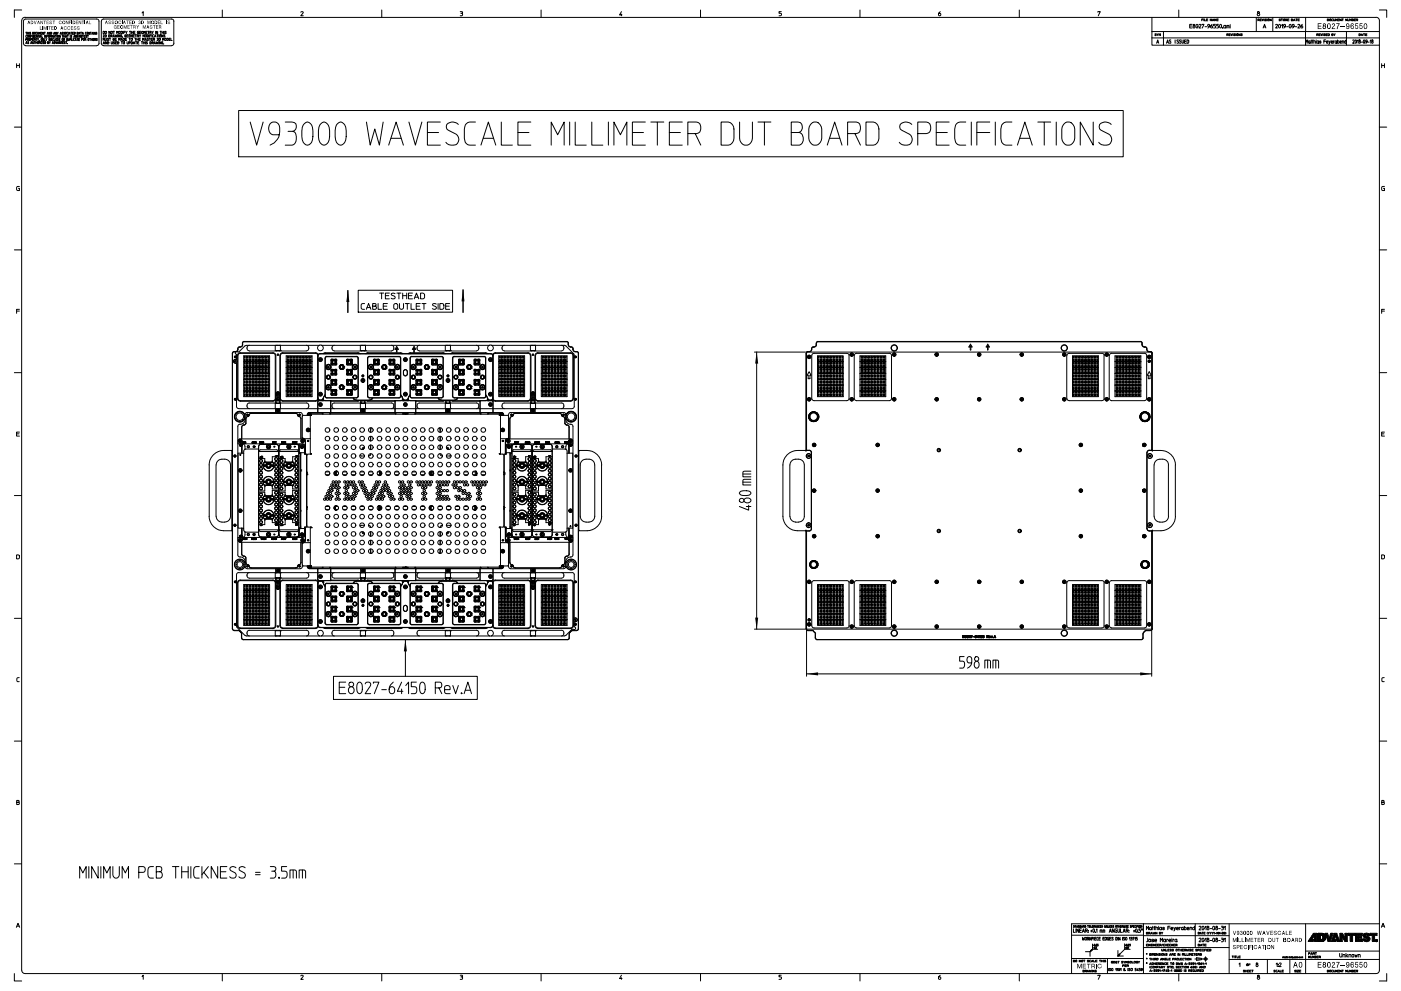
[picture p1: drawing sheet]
<svg xmlns="http://www.w3.org/2000/svg" width="420mm" height="297mm" viewBox="0 0 420 297" stroke-linecap="round" stroke-linejoin="round" font-family="sans-serif">
<g fill="none" stroke="#000" stroke-width=".3">
<path d="M5 19.1v1.2M5 19.6h.8M5.8 19.1v1.2M6.5 3h-2.2v2.2M7 13l.3 .5 .4 .2h21.3l.6-.3 .1-.4M7 6.4l.2-.4 .5-.3h21.3l.4 .1 .3 .6M7 6.4v6.6M7.5 5.2a.97 .97 0 0 0-1 1v284.6a1.02 1.02 0 0 0 1 1h405M7.5 5.2h405M7.7 9.7h.2v.6M7.7 11.8l.4-.2-.4-.1v.7M7.7 13.1l.2-.7 .2 .7"/>
<path d="M7.8 12.9h.3M7.9 9.7h.2M8 10.6l-.3 .2 .1 .3 .2 .1M8.2 9.7v.6M8.2 9.9h.4M8.2 11.8v.4M8.3 10.6l.2 .1-.1 .5-.2-.1zM8.4 11.8h-.2v-.3l.4 .1v.6M8.6 9.7v.6M8.6 12.5l-.3 .1 .3 .4h-.3M8.7 9.7v.6M8.8 11.5l.3 .1-.1 .6-.3-.2z"/>
<path d="M9 10.6v.6l-.3-.6v.6M9.2 13.1l.2-.7 .2 .7M9.2 10.9h.3M9.2 9.7h-.3l.3 .5h-.3M9.2 11.8h.4l-.1-.3h-.3v.7M9.2 12.9h.3M9.5 10.6h-.3v.6M9.7 10.6v.6M9.7 12.4l.1 .7 .3-.1v-.6M9.7 11.8h.3M9.8 9.7l.3 .1-.1 .5h-.2zM9.8 10.6l.4 .1-.1 .5h-.3z"/>
<path d="M10.1 11.5h-.4v.7h.4M10.2 12.4h.2v.7M10.2 11.8v.4M10.3 9.7l.3 .1-.1 .5-.2-.2zM10.3 10.9h.3M10.4 12.4h.2M10.4 11.8h-.2v-.3l.3 .1 .1 .6M10.7 10.6h-.4v.6h.4M10.7 11.5h.2v.7M10.7 12.4v.7M10.7 12.7h.4M10.9 11.5h.2"/>
<path d="M11.1 9.7l-.3 .1v.4l.3 .1M11.1 12.4v.7M11.2 10.6v.6l-.4-.6v.6M11.2 9.7l.2 .6 .2-.1v-.5M11.2 11.5l.2 .7M11.3 12.5l.3 .1-.1 .5-.3-.1zM11.3 10.6h.2v.6M11.5 10.6h.2M11.6 11.5l-.2 .3M11.7 10.3v-.6l.2 .3 .2-.3v.6M11.7 12.2h.1M11.7 12.8v.3"/>
<path d="M11.7 12.1h.1M11.8 10.6v.6M11.9 12.8h-.2v-.4l.4 .2v.5M12 11.2l.2-.6 .2 .6M12 11h.3M12.2 9.9h.3M12.2 12.4v.7M12.3 11.6h.3l-.1 .6zM12.4 12.4h.3l-.3 .7h.3M12.5 10.6v.6h.3M12.6 9.7h-.4v.6h.4M12.9 12.7h.3"/>
<path d="M13.1 9.7v.6l-.4-.6v.6M13.1 11.5v.7l-.3-.7v.7M13.2 9.7h.2v.6M13.2 12.4h-.3v.7h.3M13.3 11.5v.7h.3M13.4 12.4l.3 .2-.1 .5h-.2zM13.4 10.6v.6M13.4 9.7h.2M13.7 11.5l.2 .7M13.9 10.6v.6l-.4-.6v.6M14 10.9h.4M14.1 11.5l-.2 .3"/>
<path d="M14.1 10.3l.2-.6 .2 .6M14.2 10.1h.3M14.3 12.7l.3 .1-.1 .3h-.2v-.7l.2 .1v.2M14.4 10.6h-.4v.6M14.6 10.6l.3 .1-.2 .5-.2-.2zM14.6 11.5l.4 .1-.2 .6h-.2zM14.7 12.4l.2 .7M15 9.7v.6l-.3-.6v.6M15 10.9v.3M15.1 12.4l-.2 .4M15.1 11.5v.7M15.2 9.7l.3 .1-.2 .5h-.1z"/>
<path d="M15.2 10.9h-.2v-.3l.3 .1v.5M15.5 11.2v-.6l.2 .3 .1-.3v.6M15.6 11.6h-.3l.3 .5h-.3M15.6 13.1l.2-.7 .2 .7M15.7 12.9h.3M16 11.2l.2-.6 .2 .6M16.1 10.3l.2-.6 .1 .6M16.1 11.5l-.3 .1v.5l.3 .1M16.1 11h.2M16.1 10.1h.3M16.2 12.4l.3 .3-.1 .4h-.2zM16.2 11.5v.7h.3"/>
<path d="M16.5 10.6h.2v.6M16.7 12.4l.2 .7 .1-.7M16.7 10.6h.2M16.8 11.5l.2 .1-.1 .6-.2-.2zM17 9.7v.6l-.4-.6v.6M17 10.6v.6M17.1 9.7l.2 .6M17.2 13.1l.2-.7 .2 .7M17.3 12.9h.2M17.3 10.6l.3 .2-.1 .4-.3-.1zM17.5 9.7l-.2 .3M17.5 11.6h-.3l.3 .3-.1 .3-.2-.1"/>
<path d="M17.7 11.8h.3M18 10.3l.2-.6 .2 .6M18 11.5h-.3v.7h.3M18.1 10.6v.6l-.4-.6v.6M18.1 12.4v.7l-.4-.7v.7M18.1 10.1h.2M18.2 12.4h.2v.7M18.4 12.4h.2M18.6 11.6h.3l-.1 .6zM18.6 10.6h.2v.6M18.7 12.7h.3M18.8 10.6h.1"/>
<path d="M18.9 9.7h-.3l.3 .5h-.3M19 11.8v.4M19.1 10.6v.6M19.1 12.4h-.4v.7h.4M19.1 10.9h.3M19.3 11.8h-.3v-.3l.4 .1v.6M19.4 9.7l-.4 .1 .4 .4h-.4M19.4 10.6v.6M19.5 12.5l-.3 .1 .3 .4h-.3M19.6 11.2l.2-.6 .2 .6M19.6 9.7l.3 .1-.1 .5-.3-.1zM19.6 11h.3"/>
<path d="M19.7 12.4h.2v.7M19.9 12.4h.2M20 11.5l.3 .2-.2 .5h-.1zM20.1 10.6h.2v.6M20.2 13.1h.1M20.3 10.6h.2M20.4 9.7l-.4 .1v.4l.4 .1M20.5 11.5l.1 .7 .2-.7M20.5 9.7v.6M20.6 10.3l.2-.6 .2 .6M20.7 10.1h.3M21 11.8h.3l-.1-.3h-.2v.7"/>
<path d="M21 10.6v.6M21.2 9.7h.2v.6M21.4 9.7h.1M21.4 11.5v.7h.3M21.5 10.7h-.3l.3 .3-.1 .2-.2-.1M21.7 9.9h.3M21.9 11.5v.7M22 9.7h-.3v.6h.3M22.1 11.2l.2-.6 .2 .6M22.2 11h.2M22.2 9.7l.3 .1-.1 .5h-.2zM22.3 11.5l-.3 .1 .1 .5 .2 .1"/>
<path d="M22.5 12.2l.2-.7 .2 .7M22.5 12h.3M22.6 10.6l.4 .1-.1 .5h-.3zM23 11.5h.2v.7M23.1 9.7l.3 .1-.1 .5h-.2zM23.1 10.6l.2 .6 .2-.6M23.2 11.5h.2M23.5 11.8h.3M23.6 10.3l.2-.6 .2 .6M23.6 11.2l.2-.6 .2 .6M23.6 10.1h.3M23.7 11h.3"/>
<path d="M23.9 11.5h-.4v.7h.4M24.1 9.7h.2v.6M24.3 9.7h.2M24.4 11.8h.4M24.5 10.6v.6l-.3-.6v.6M24.6 10.3l.2-.6 .2 .6M24.7 10.6h.1v.6M24.7 10.1h.3M24.8 11.5h-.4v.7M24.8 10.6h.2M24.9 11.6h.4l-.1 .6zM25.2 10.9h.3"/>
<path d="M25.4 11.8v.4M25.5 10.6h-.3v.6h.3M25.6 11.8h-.2v-.3l.4 .1v.6M25.9 9.7l-.3 .1v.4l.3 .1M26 10.7h-.3l.3 .5-.3-.1M26.1 9.7l.3 .1-.2 .5-.2-.1zM26.2 10.6h.2v.6M26.4 10.6h.1M26.4 11.5l.3 .1-.2 .6-.2-.2zM26.8 11.5h.2v.7M26.9 9.7v.6l-.4-.6v.6M27 9.7h.2v.6"/>
<path d="M27 11.5h.2M27.2 9.7h.2M27.3 11.5v.7M27.3 11.8h.4M27.5 10.3l.2-.6 .2 .6M27.6 10.1h.3M27.7 11.5v.7M27.8 11.8h.3M28.1 9.7v.6M28.2 11.5h-.4v.7h.4M28.3 11.8v.4M28.5 11.8h-.2v-.3l.3 .1 .1 .6"/>
<path d="M28.6 9.7v.6l-.4-.6v.6M29 9.7l-.3 .1 .3 .4h-.3M29.2 11.6h-.4l.4 .5h-.4M29.7 6.4v6.6M30.4 13l.3 .5 .4 .2h20.3l.6-.3 .1-.4M30.4 6.4l.1-.4 .6-.3h20.3l.5 .1 .2 .6M30.4 6.4v6.6M30.9 9.4l.4 .1-.1 .6h-.3zM30.9 10.5h.4l-.4 .6h.4M30.9 12.1v-.6l.2 .3 .2-.3v.6M30.9 13.2l.3-.7 .2 .7M31 13h.3"/>
<path d="M31.5 10.4l.4 .1-.2 .6h-.2zM31.5 11.5l.1 .6 .4-.1v-.5M31.6 9.5l.4 .1-.2 .5-.3-.2zM32 12.5v.7l-.4-.7v.7M32.2 12.5l.4 .1-.1 .6h-.3zM32.6 10.4l.3 .1v.6h-.3zM32.6 11.5h-.4l.4 .6h-.5M32.8 11.5h.2v.6M33 11.5h.2M33.1 9.4v.7l-.5-.7v.7M33.2 10.8v.3M33.3 9.5h.4l-.2 .6-.2-.2z"/>
<path d="M33.3 12.5l.2 .7 .3-.2v-.5M33.4 10.8h-.2v-.4l.4 .1-.2 .3 .2 .3M33.8 11.1l.3-.7 .2 .7M33.9 9.4h.2v.7M33.9 11.8h.4l-.1 .3h-.3v-.6h.4l-.2 .3M33.9 10.9h.4M34.1 9.4h.2M34.4 12.6l-.4-.1v.2l.4 .3-.5 .1M34.5 11.8h.4M34.5 10.4l.1 .7 .2-.5 .2 .5 .1-.7M34.6 12.8h.4M34.9 11.5h-.4v.6h.4"/>
<path d="M35 10.1v-.7l.2 .4 .3-.4v.7M35 12.5h-.4v.7h.4M35.2 12.5l.4 .1-.1 .6h-.3zM35.2 10.4v.7M35.6 12.1v-.6l.2 .3 .2-.3v.6M35.7 9.5h.4l-.2 .6-.3-.2zM35.9 10.4v.7l-.4-.7v.7M36.2 12.1l.3-.6 .2 .6M36.3 9.4l.4 .1-.2 .6h-.2zM36.3 12.5h.2v.7M36.3 12h.4M36.5 10.4l-.4 .2v.4l.4 .1v-.4h-.2"/>
<path d="M36.5 12.5h.3M36.7 11.1h.1M36.9 9.4v.7M36.9 11.5l.5 .2-.2 .4h-.3zM37 12.6h.4l-.2 .6-.3-.2zM37.1 9.7h.4M37.5 9.4h-.4v.7M37.5 11.8h.4M37.7 9.4l.2 .7M37.8 10.4l-.4 .1 .1 .6h.3l-.1-.4M38 11.5h-.5v.6h.5M38 10.7h.4"/>
<path d="M38.1 12.5l.1 .7 .3-.2v-.5M38.1 9.4l-.2 .3M38.5 10.4h-.5v.7h.5M38.7 11.5h.2v.6M38.7 12.8h.4v-.2l-.4-.1v.7M38.7 10.5h.4l-.2 .6-.2-.1zM38.8 9.4h.2v.7M38.9 11.5h.2M39 9.4h.2M39.3 11.1v-.7l.2 .4 .2-.4v.7M39.3 12.5l.4 .1-.2 .6h-.2zM39.3 11.5l.4 .2-.1 .4-.3-.1z"/>
<path d="M39.4 9.4v.7M39.4 9.7h.5M39.9 9.4v.7M39.9 10.7h.4M39.9 13.2l.3-.7 .2 .7M40 13h.4M40 9.7h.4M40.3 10.4h-.4v.7h.4M40.4 11.5h.2v.6M40.5 9.4h-.5v.7h.5M40.5 10.4h.2v.7M40.6 12.5h.2v.7"/>
<path d="M40.6 11.5h.2M40.7 10.4h.2M40.8 12.5h.3M41 11.5v.6M41 11.8h.5M41.1 10.8v.3M41.2 12.8h.4M41.4 10.8h-.3v-.4l.5 .1-.2 .3 .2 .3M41.5 11.5v.6M41.6 9.4l-.4 .2v.4l.4 .1-.1-.4M41.6 11.8h.4M41.7 12.5h-.5v.7h.5"/>
<path d="M41.7 10.4l.3 .7M41.8 9.7h.4M42.1 11.5h-.5v.6h.5M42.2 10.4l-.2 .4M42.2 9.4h-.4v.7h.4M42.4 12.5h.2v.7M42.5 9.5l.4 .1-.2 .5-.3-.2zM42.6 3.9l.3-.4v1.2M42.6 12.5h.2M42.8 12.1v-.6l.2 .3 .2-.3v.6M42.9 11.1v-.7l.2 .4 .2-.4v.7M43 12.5v.7"/>
<path d="M43 12.8h.4M43 10.1v-.7l.3 .4 .2-.4v.7M43.4 12.1l.2-.6 .3 .6M43.4 12.5v.7M43.5 12h.3M43.6 10.5h.3l-.1 .6-.3-.1zM43.6 12.5v.7M43.7 9.7h.3M44.1 9.4h-.4v.7h.4M44.1 10.4l.4 .1-.1 .6h-.3zM44.2 12.6l-.3-.1-.1 .2 .4 .3-.4 .1M44.3 9.4h.2v.7"/>
<path d="M44.5 11.5h-.4l.4 .6h-.4M44.5 9.4h.2M44.7 11.5h.2v.6M44.7 10.4v.7M44.9 12.5l.4 .1-.1 .6h-.3zM44.9 9.7v.4M44.9 10.7h.5M44.9 11.5h.2M45.2 9.7h-.3v-.3l.4 .1-.1 .2 .1 .4M45.3 11.8h.4M45.4 10.4h-.5v.7M45.5 9.4l.3 .7"/>
<path d="M45.5 10.4v.7M45.5 12.8v.4M45.8 11.5h-.5v.6h.5M45.8 12.8h-.3v-.3l.5 .1-.2 .2 .2 .4M45.9 11.8v.3M46 9.4l-.2 .3M46.1 10.4l-.4 .2 .1 .4 .3 .1M46.1 13.2l.3-.7 .2 .7M46.2 11.8h-.3v-.3h.5l-.2 .3 .2 .3M46.2 13h.4M46.3 11.1l.2-.7 .3 .7M46.4 10.9h.3"/>
<path d="M46.6 9.4v.7M46.8 12.5l.2 .7 .1-.5 .2 .5 .1-.7M47 10.4h.2v.7M47.1 11.5l.3 .1v.5h-.3M47.2 11.7h.1M47.2 10.4h.2M47.3 9.4v.7l-.5-.7v.7M47.6 10.4v.7M47.6 12.5v.7M47.6 11.5l.4 .1-.1 .5h-.3zM47.9 10.5h.3l-.1 .6-.3-.1zM48 9.4h.2v.7"/>
<path d="M48.2 9.4h.2M48.2 12.5v.7l-.4-.7v.7M48.6 9.4v.7M48.6 9.7h.4M48.8 12.1v-.6l.2 .3 .2-.3v.6M48.8 12.5l-.4 .1v.4l.4 .2-.1-.4M48.9 10.4v.7l-.5-.7v.7M49.1 13.2h.1M49 13.2h.1M49 9.4v.7M49.2 9.4v.7M49.4 11.5l.4 .2-.1 .4-.3-.1z"/>
<path d="M49.5 10.5h-.5l.5 .4-.1 .2-.4-.1M49.8 9.5h-.4l.4 .5h-.4M50 11.5l.4 .1-.1 .5h-.3zM50.6 11.8h.4M51 11.5h-.4v.6h.4M51.2 11.5v.6h.4M52.1 6.4v6.6M66.6 3v2.2M90.2 3.7a.36 .36 0 0 1 .4-.2 .36 .36 0 0 1 .2 .4l-.6 .8h.7M114.4 3v2.2M138 3.5h.4a.25 .25 0 0 1 .3 .2 .25 .25 0 0 1-.3 .3l.2 .1v.5l-.6 .1M138.1 4h.3"/>
<path d="M162.2 3v2.2M186.3 3.5l-.6 1h.8M186.3 4.2v.5M210 3v2.2M234.2 3.5h-.7v.5h.5a.38 .38 0 0 1 .3 .4 .38 .38 0 0 1-.3 .3h-.5M257.8 3v2.2M281.9 3.5l-.3 .3a.49 .49 0 0 0-.3 .6 .49 .49 0 0 0 .6 .3l.1-.1a.37 .37 0 0 0-.1-.6 .37 .37 0 0 0-.6 .3M305.6 3v2.2M329.1 3.6l.7-.1-.6 1.2M345.3 11.4v2.1h68.2M345.3 5.2v6.2M345.3 9.5h68.2"/>
<path d="M345.3 11.4h68.2M346.6 10.2h-.4l.4 .3-.4 .1M346.7 13l.4-1 .3 1M346.9 10.1l.2 .6M346.9 12.7h.4M347.3 10.1l-.2 .3M347.5 10.7v-.6l.2 .3 .2-.3v.6M348.8 9.5v4M349.7 13l.3-1 .3 1M349.8 12.7h.4M351 12l-.5 .1 .5 .4v.4l-.5-.1M352.3 12v1"/>
<path d="M353.3 12l-.5 .1 .5 .4v.4l-.5-.1M353.4 3v2.2M354 12h-.4l.4 .5v.4l-.4-.1M354.3 12l.2 1 .4-.3v-.7M355.1 12.4h.4M355.6 12h-.5v1h.5M355.8 12h.4l.2 .2-.2 .8h-.4zM356.7 7.8h.6M357.4 7.3h-.7v1.1h.7M357.9 7.7a.34 .34 0 0 0-.3 .5 .34 .34 0 0 0 .5 .2 .34 .34 0 0 0 .1-.5l-.2-.2M358.7 7.4l.1-.1a.62 .62 0 0 1 0 1.1 .65 .65 0 0 1-.1-1zM359.4 7.5a.29 .29 0 0 1 .4-.2 .29 .29 0 0 1 .2 .4l-.6 .7h.6"/>
<path d="M360.3 5.9h.4M360.3 7.4l.6-.1-.5 1.1M360.7 5.7h-.4v.5M360.9 5.7v.5M361.1 5.7v.5h.4M361.2 8h.5M361.6 5.9h.4M362.1 5.7h-.5v.5h.5M362.6 7.9l-.5-.2a.31 .31 0 0 1 .3-.4 .31 .31 0 0 1 .2 .5l-.5 .6M363.3 5.7v.5l-.5-.5v.5M363.4 7.3a.65 .65 0 0 0-.3 1.1 .32 .32 0 0 0 .5-.2 .32 .32 0 0 0-.3-.4 .32 .32 0 0 0-.4 .2M363.4 6.2l.3-.5 .2 .5"/>
<path d="M363.5 6.1h.4M364.1 6.2v-.5l.2 .3 .3-.3v.5M364.4 7.3h-.6v.4l.5 .1 .1 .2-.1 .3-.5 .1M364.8 5.9h.4M365.2 5.7h-.4v.5h.4M365.3 7.3h-.6v.4h.4a.35 .35 0 0 1 .2 .4 .35 .35 0 0 1-.2 .3h-.4M365.7 7.4l.2-.1a.62 .62 0 0 1 0 1.1l-.2-.3zM366.6 8.4h.1M367.5 8.2l-.6 .1 .1-.6 .5-.1v.8M367.8 8.4v-.8l.6 .1 .1 .7M367.8 10.4v.3M368 10.4h-.2v-.3l.4 .1-.2 .2 .2 .3"/>
<path d="M368.1 7.6v.8M368.4 10.4h.4M368.8 7.3h.1M368.8 7.6v.8M368.8 10.1h-.4v.6h.4M369 10.1l.3 .6 .2-.6M369.7 10.1v.6M370.3 10.2h-.4l.4 .4h-.4M370.5 10.1v.6M371.8 10.1v.6l-.5-.6v.6M372.4 10.2h-.4l.4 .3-.4 .1M376.6 5.2v4.3"/>
<path d="M377.1 6v.2M377.2 4a.38 .38 0 0 0-.2 .6 .38 .38 0 0 0 .6 0 .38 .38 0 0 0-.3-.6M377.3 6h-.2v-.3h.4l-.2 .3 .2 .2M377.7 5.9h.4M378.2 5.7h-.5v.5h.5M378.4 5.7l.2 .5 .2-.5M378.7 8.4l.4-1.1 .4 1.1M378.8 8.1h.5M379 5.7v.5M379.6 5.7h-.4l.4 .5h-.4M379.8 5.7v.5M380 5.7l.5 .2-.2 .3-.3-.1z"/>
<path d="M381.1 5.7v.5l-.5-.5v.5M381.6 5.2v4.3M382.4 7.5a.29 .29 0 0 1 .4-.2 .29 .29 0 0 1 .1 .4l-.5 .7h.6M383.4 7.4l.2-.1a.62 .62 0 0 1 0 1.1l-.3-.3zM383.9 5.7l-.5 .1 .4 .4h-.4M384.1 5.7h.2v.5M384.2 7.6l.3-.3v1.1M384.3 5.7h.2M384.7 5.7h.4l-.1 .5-.3-.1zM385.3 6v.2M385.4 7.9l-.6-.2a.31 .31 0 0 1 .3-.4 .31 .31 0 0 1 .3 .5l-.6 .6M385.6 6h-.3v-.3h.5l-.2 .3 .2 .2"/>
<path d="M385.7 8h.5M386 5.9h.4M386.4 5.7h-.4v.5h.4M386.5 7.4l.3-.1a.62 .62 0 0 1 0 1.1l-.3-.3zM387.1 5.7h.4v.5h-.4zM387.7 6.2l.3-.5 .3 .5M387.8 6.1h.4M387.9 7.9l-.4-.1a.32 .32 0 0 1 .2-.5 .32 .32 0 0 1 .3 .5l-.5 .6M388.3 8h.5M388.4 5.7h.3v.5M388.7 5.7h.2M389.1 7.5a.29 .29 0 0 1 .4-.2 .29 .29 0 0 1 .1 .4l-.5 .7h.6"/>
<path d="M389.1 5.9h.4M389.5 5.7h-.4v.5h.4M390.4 7.3a.68 .68 0 0 0-.3 1.1 .32 .32 0 0 0 .5-.2 .32 .32 0 0 0-.2-.4 .32 .32 0 0 0-.4 .2M391.4 5.2v8.3M391.5 13v-1l.3 .5 .2-.5v1M392.7 12.8l-.4 .1 .1-.6 .3-.1 .1 .8M393 12.2h.2M393.1 12v1M393.5 12.2h.1M393.5 12v1M393.9 12.2l.4 .1v.7M393.9 12v1"/>
<path d="M394.6 12h.1M394.6 12.2v.8M394.7 10.4v.3M395 10.4h-.3v-.3l.5 .1-.2 .2 .2 .3M395.3 12.8l-.5 .1 .1-.6 .4-.1v.8M395.4 10.4h.3M395.8 10.1h-.4v.6h.4M396 10.1l.2 .6 .3-.6M396 12.4l-.3-.1-.2 .2 .5 .3-.2 .2-.3-.2M396.6 10.1v.6M396.9 12.4h.5M397.3 10.2h-.5l.5 .3-.5 .1"/>
<path d="M397.4 12h-.5v1M397.5 10.4h.4M397.7 12.6h.4v-.3h-.4v.6l.4 .1M397.9 5.7l.5 .2-.2 .3h-.3zM397.9 10.1h-.4v.6h.4M398.1 10.1l.4 .1v.4l-.4 .1zM398.4 12.2l.2 .8 .2-.8M398.6 5.7l.4 .2-.1 .3-.4-.1zM398.6 13l-.2 .3M399.1 12.6h.4l-.1-.3h-.3v.6l.4 .1M399.2 10.4h.4v.3h-.4v-.6h.4l-.1 .3M399.6 5.7l-.4 .1v.3l.4 .1"/>
<path d="M399.7 5.7l.2 .5h.2l.1-.5M399.9 10.1l.2 .6M400 12.3l-.3-.1v.8M400.3 10.1l-.2 .3M400.4 6.2v-.5l.2 .3 .2-.3v.5M400.7 12.8l-.4 .1v-.6l.4-.1 .1 .8M401 12v1l.4-.1v-.6l-.4-.1M401 5.9h.4M401.5 5.7h-.5v.5h.5M401.7 12.6h.4v-.3h-.4v.5l.4 .2M402.1 5.7v.5l-.5-.5v.5M402.3 5.7h.2v.5"/>
<path d="M402.4 13v-.8l.4 .1v.7M402.5 5.7h.2M403.5 12v1l-.4-.1v-.6l.4-.1M403.6 9.5v4M403.9 5.7v.5l-.5-.5v.5M404.1 5.7l.1 .5 .3-.1v-.4M404.7 6.2v-.5l.2 .3 .3-.3v.5M405.3 5.9l.4 .1-.1 .2h-.3v-.5h.4l-.1 .2M405.5 12.1l.1-.1a.24 .24 0 0 1 .3 0 .24 .24 0 0 1 0 .3l-.4 .7h.5M405.9 5.9h.4M406.3 12.1l.2-.1 .1 .2-.1 .8-.3-.3zM406.4 5.7h-.5v.5h.5"/>
<path d="M406.6 6v.2M406.8 6h-.2v-.3h.4l-.2 .3 .2 .2M406.9 12.2l.2-.2v1M407.4 10.1l.4 .1v.4l-.4 .1zM407.6 12.3a.29 .29 0 0 0-.2 .5 .29 .29 0 0 0 .4 0l-.1-.5M408 10.7l.3-.6 .2 .6M408.1 12.6h.4M408.1 10.5h.3M408.7 10.1h.2v.6M408.8 12.1l.2-.1 .2 .2-.2 .8-.3-.4zM408.9 10.1h.3M409.4 10.4h.4"/>
<path d="M409.8 10.1h-.4v.6h.4M409.9 12.5l-.4-.1 .1-.4a.53 .53 0 0 1 .3 .5 .53 .53 0 0 1-.4 .5M410.1 12.6h.4M410.7 12.2l.3-.2v1M411.4 12.3a.29 .29 0 0 0-.2 .4 .29 .29 0 0 0 .4 .1l-.1-.5M412.5 5.2h.1a.96 .96 0 0 1 .9 1v284.6a.96 .96 0 0 1-1 1M413.5 3h2.2v2.2M414.2 19.1v1.2M414.2 19.6h.8M415 19.1v1.2M4.3 38.1h2.2M71.5 33.1h265.2v13.9h-265.2z"/>
<path d="M75 36.6l1.9 6.9 2-6.9M85.5 36.6h2.1a1.42 1.42 0 0 1 1.2 1.3 1.42 1.42 0 0 1-1.1 1.5 2.17 2.17 0 0 1 1 3.1l-.3 .5-.8 .5h-2.1M86.4 39.4h1.3M91.2 37.1a1.25 1.25 0 0 1 1.2-.5 1.25 1.25 0 0 1 1 .9 6.8 6.8 0 0 1-.3 5.5 1.28 1.28 0 0 1-2.2-.4 6.4 6.4 0 0 1 .3-5.5zM96.2 37.1a1.25 1.25 0 0 1 1.2-.5 1.25 1.25 0 0 1 1 .9 6.4 6.4 0 0 1-.3 5.5 1.28 1.28 0 0 1-2.2-.4 6.4 6.4 0 0 1 .3-5.5zM101.1 37.1a1.25 1.25 0 0 1 1.3-.5 1.25 1.25 0 0 1 1 .9 6.4 6.4 0 0 1-.3 5.5 1.41 1.41 0 0 1-1.6 .4 1.41 1.41 0 0 1-.9-1.5 6.9 6.9 0 0 1 .5-4.8zM109.9 36.6l1.1 6.9 1.4-4.8 1.3 4.8 1.2-6.9M122.6 36.6l1.9 6.9 2-6.9M128.1 39.7h3.4M132 36.6h-3.9v6.9h3.9M137.4 37.3a2.15 2.15 0 0 0-3.6 .5l.1 .9 .5 .3 2.3 1.2a1.83 1.83 0 0 1 .7 2.3 1.83 1.83 0 0 1-2.2 1l-.7-.1-.8-.8M142.5 36.6h-1.8a1.96 1.96 0 0 0-1.5 2.1v2.7a1.89 1.89 0 0 0 1.5 2.1h1.8"/>
<path d="M150.3 36.6v6.9h3.3M155.3 39.7h3.3M159.1 36.6h-3.8v6.9h3.8M170.8 36.6v6.9M172.4 36.6v6.9h3.4M177.4 36.6v6.9h3.3M182.4 36.6v6.9M189.6 39.7h3.3M193.5 36.6h-3.9v6.9h3.9M195.1 36.6h2v6.9M197.1 36.6h1.9M200.7 39.7h3.3"/>
<path d="M204.5 36.6h-3.8v6.9h3.8M216.2 36.6h2.2a2.14 2.14 0 0 1 1.6 2.1v2.7a2.12 2.12 0 0 1-1.6 2.1h-2.2zM221.7 36.6v4.8a1.93 1.93 0 0 0 1.9 2.1 1.93 1.93 0 0 0 2-2.1v-4.8M227.2 36.6h2v6.9M229.2 36.6h1.9M237.2 39.7h2.2a2.04 2.04 0 0 1 1.4 1.8 2.04 2.04 0 0 1-1.1 2h-2.5v-6.9h2.1a1.64 1.64 0 0 1 1.2 1.5 1.64 1.64 0 0 1-1.1 1.6M243.2 37.1a1.89 1.89 0 0 1 2.1-.3 1.89 1.89 0 0 1 1 1.9v2.7a1.95 1.95 0 0 1-1.9 2.1 1.95 1.95 0 0 1-1.9-2.1v-2.7zM259.6 36.6h2.2a2.14 2.14 0 0 1 1.7 2.1v2.7a2.12 2.12 0 0 1-1.7 2.1h-2.2zM273.3 37.3a2.15 2.15 0 0 0-3.6 .5l.2 .9 .4 .3 2.3 1.2a1.82 1.82 0 0 1 .7 2.3 1.82 1.82 0 0 1-2.2 1l-.7-.1-.8-.8M280.7 39.7h3.3M284.6 36.6h-3.9v6.9h3.9M289.5 36.6h-1.8a1.89 1.89 0 0 0-1.5 2.1v2.7a1.89 1.89 0 0 0 1.5 2.1h1.8"/>
<path d="M291.2 36.6v6.9M292.8 39.7h3.9M296.7 36.6h-3.9v6.9M298.4 36.6v6.9M303.4 36.6h-1.8a1.96 1.96 0 0 0-1.6 2.1v2.7a1.89 1.89 0 0 0 1.6 2.1h1.8M311.1 36.6h2v6.9M313.1 36.6h1.9M316.7 36.6v6.9M319 37.1a1.89 1.89 0 0 1 2.1-.3 1.89 1.89 0 0 1 1.1 1.9v2.7a1.95 1.95 0 0 1-1.9 2.1 1.95 1.95 0 0 1-2-2.1v-2.7zM327.7 36.6v6.9l-3.9-6.9v6.9M333.1 37.3a2.15 2.15 0 0 0-3.6 .5l.2 .9 .4 .3 2.3 1.2a1.82 1.82 0 0 1 .7 2.3 1.82 1.82 0 0 1-2.2 1l-.7-.1-.8-.8M413.5 38.1h2.2"/>
<path d="M5.8 55.9h-.6l-.2 .4 .1 .7 .7 .1v-.7h-.3M83.7 40.4h-1.9a2.08 2.08 0 0 1-1.3-1.9 2.08 2.08 0 0 1 1.3-1.9 1.69 1.69 0 0 1 2.1 1.7 4.5 4.5 0 0 1-2.9 5.2M116.5 43.5l2.2-6.9 2.2 6.9M117.2 41.4h3.1M144.2 43.5l2.2-6.9 2.2 6.9M144.9 41.4h3M165.2 43.5v-6.9l2 3.8 1.9-3.8v6.9M184 43.5v-6.9l2 3.8 1.9-3.8v6.9M206.2 40v3.5M208.4 40h-2.2v-3.4h2.6a1.81 1.81 0 0 1 1.3 1.7 1.81 1.81 0 0 1-1.3 1.7h-.4l1.7 3.5M248 43.5l2.2-6.9 2.2 6.9M248.7 41.4h3"/>
<path d="M254.1 40v3.5M256.3 40h-2.2v-3.4h2.6a1.93 1.93 0 0 1 1 2.9l-.4 .4-1 .1 1.7 3.5M275.1 40h2.6a1.8 1.8 0 0 0 1.3-1.7 1.8 1.8 0 0 0-1.3-1.7h-2.6v6.9M305 43.5l2.2-6.9 2.3 6.9M305.7 41.4h3.1M415 55.9h-.6l-.2 .4 .1 .7 .7 .1v-.7h-.3M4.3 74.9h2.2M413.5 74.9h2.2M5 93.2h.8M5.8 92.7h-.8v1.2M104.3 87.1v6.6M107.4 87h28.3v6.6h-28.3z"/>
<path d="M109.3 91h-.8l-.2 .5v1l1 .2M109.8 92.7l.7-1.7 .7 1.7M110 92.2h1M111.7 91.8h.7a.48 .48 0 0 1 .5 .4 .48 .48 0 0 1-.4 .5h-.8v-1.7l1 .2v.4l-.3 .2M113.3 91v1.7h1.1M113.8 87.8h.6v1.8M114.4 87.8h.6M114.9 91.8h1.1M115.5 88.6h1.1M116.1 91h-1.2v1.7h1.2M116.7 87.8h-1.2v1.8h1.2M118.1 91.2a.62 .62 0 0 1 .7-.2 .62 .62 0 0 1 .4 .5v.7a.6 .6 0 0 1-.6 .5 .6 .6 0 0 1-.6-.5z"/>
<path d="M118.4 88a.62 .62 0 0 0-.6-.2 .62 .62 0 0 0-.5 .6l.9 .4a.43 .43 0 0 1 .2 .5 .43 .43 0 0 1-.4 .3l-.7-.2M119 87.8h.6v1.8M119.6 87.8h.6M119.8 91v1.2a.6 .6 0 0 0 .6 .5 .6 .6 0 0 0 .6-.5v-1.2M120.7 87.8v1.8M120.7 88.6h1.2M121.5 91h.6v1.7M121.9 87.8v1.8M122.1 91h.6M122.4 88.6h1.1M123.2 91v1.7h1M123.6 87.8h-1.2v1.8h1.2"/>
<path d="M124.2 89.6l.6-1.8 .8 1.8M124.4 89.1h.9M124.8 91.8h1M126 91h-1.2v1.7h1.2M126.1 87.8h.7l.4 .4 .1 .9-.2 .4-1 .1zM126.5 91h.6v1.7M127.1 91h.6M130.8 91.2a.52 .52 0 0 0-.7-.3 .52 .52 0 0 0-.3 .7l.8 .3a.52 .52 0 0 1 .1 .7 .52 .52 0 0 1-.8 0l-.3-.1M131.3 91v1.7M131.9 91h.9l.2 .3v1.1l-.2 .2-.9 .1zM133.6 91.8h1.1M134.8 91h-1.2v1.7h1.2"/>
<path d="M138.8 86.9v6.7M414.2 93.2h.8M415 92.7h-.8v1.2M4.3 111.7h2.2M69.7 105.9v82.6M70.2 105.3l-.6 .6v82.6M70.2 105.4h.5l-.2 .5 .4 .3v1.5a.67 .67 0 0 0-.9 .6 .67 .67 0 0 0 .9 .6v13l.3 .5 47.2 .1M70.4 108.1l.4 .1-.2 .3-.3-.2zM70.7 105.4h.1M70.7 105.4l-.7 .1-.3 .4M71 105.4h-.3M71.3 104.7l-.6 .6"/>
<path d="M71.5 106.1l.5-.2 10.3 .1 .2 .6-.1 13.2-.6 .3-10.2-.2-.3-.5zM71.8 104l-.4 .3-.1 .5M71.8 104.1h.2M72 104a.61 .61 0 0 0-.6 .1 .61 .61 0 0 0-.1 .7M72 105.7a.9 .9 0 0 0-.8 .9v12.8a.9 .9 0 0 0 .8 .9h9.8l.7-.3 .2-.4M72 105.7h9.8M72.6 102.8l.6-.5h96.7l.5 .5M72.7 102.9l-.1 .7-.5 .3M72.7 102.9l-.1 .8-.5 .3M73.1 115.4h7.7M73.1 117.1h7.7M73.1 113.7h7.7"/>
<path d="M73.1 110.1h7.7M73.1 111.9h7.7M73.1 113.6h7.7M73.1 110.2h7.7M73.1 117.2h7.7M73.2 102.4l-.5 .4M73.2 102.4h96.7M73.3 107.2h.2zM73.3 107.7h.2zM73.3 108.5l.2 .1zM73.3 108.1h.2zM73.3 111.2h.2z"/>
<path d="M73.3 110.7l.2 .1zM73.3 111.6l.2 .1zM73.3 113.8h.2zM73.3 114.3h.2zM73.3 114.7h.2zM73.3 115.1l.2 .1zM73.3 116l.2 .1zM73.3 117.3l.2 .1zM73.3 117.8h.2zM73.3 118.2h.2zM73.3 118.6l.2 .1zM73.3 116.9h.2z"/>
<path d="M73.4 106.7v.2zM73.4 108.9l-.1 .2zM73.4 109.8l-.1 .2zM73.4 109.4l-.1 .1zM73.4 110.2l-.1 .2zM73.4 112l-.1 .1zM73.4 112.4l-.1 .2zM73.4 112.9l-.1 .1zM73.4 113.3l-.1 .2zM73.4 115.5l-.1 .2zM73.4 116.4l-.1 .2zM73.8 116.9h.2z"/>
<path d="M73.8 117.8h.2zM73.8 118.6l.2 .1zM73.8 106.7l.1 .2zM73.8 103.5h21.9M73.9 107.1l-.1 .2zM73.9 107.6l-.1 .2zM73.9 108.5l-.1 .2zM73.9 108l-.1 .2zM73.9 108.9l-.1 .2zM73.9 109.4l-.1 .1zM73.9 110.2l-.1 .2zM73.9 109.8l-.1 .2z"/>
<path d="M73.9 110.7l-.1 .1zM73.9 111.1l-.1 .2zM73.9 111.5l-.1 .2zM73.9 112l-.1 .1zM73.9 112.9l-.1 .1zM73.9 113.3l-.1 .2zM73.9 114.2l-.1 .2zM73.9 114.6l-.1 .2zM73.9 115.1l-.1 .1zM73.9 115.5l-.1 .2zM73.9 113.7l-.1 .2zM73.9 112.4l-.1 .2z"/>
<path d="M73.9 116l-.1 .1zM73.9 116.4l-.1 .2zM73.9 117.3l-.1 .1zM73.9 118.1l-.1 .2zM73.9 103.5l-.5 .2-1.8 1.8-.6-.2 .4-.6M74.2 108.1h.2zM74.2 109h.2zM74.2 109.4l.2 .1zM74.2 110.3h.2zM74.2 109.9h.2zM74.2 112l.2 .1zM74.2 112.9l.2 .1z"/>
<path d="M74.2 112.5h.2zM74.2 113.4h.2zM74.2 114.3h.2zM74.2 115.6h.2zM74.2 116l.2 .1zM74.2 116.9h.2zM74.2 116.4l.2 .1zM74.2 117.3l.2 .1zM74.2 117.8h.2zM74.2 118.6l.2 .1zM74.3 106.7v.2zM74.3 107.1l-.1 .2z"/>
<path d="M74.3 107.6l-.1 .2zM74.3 108.5l-.1 .2zM74.3 110.7l-.1 .1zM74.3 111.1l-.1 .2zM74.3 111.5l-.1 .2zM74.3 113.7l-.1 .2zM74.3 114.6l-.1 .2zM74.3 115.1l-.1 .1zM74.3 118.1l-.1 .2zM74.7 116.9h.2zM74.7 117.8h.2zM74.7 118.6l.2 .1z"/>
<path d="M74.7 106.7l.1 .2zM74.8 107.1l-.1 .2zM74.8 107.6l-.1 .2zM74.8 108l-.1 .2zM74.8 108.9l-.1 .2zM74.8 108.5l-.1 .2zM74.8 109.4l-.1 .1zM74.8 109.8l-.1 .2zM74.8 110.2l-.1 .2zM74.8 110.7l-.1 .1zM74.8 111.5l-.1 .2zM74.8 111.1l-.1 .2z"/>
<path d="M74.8 112.4l-.1 .2zM74.8 112.9l-.1 .1zM74.8 112l-.1 .1zM74.8 113.7l-.1 .2zM74.8 113.3l-.1 .2zM74.8 115.5l-.1 .2zM74.8 114.6l-.1 .2zM74.8 115.1l-.1 .1zM74.8 114.2l-.1 .2zM74.8 116l-.1 .1zM74.8 118.1l-.1 .2zM74.8 116.4l-.1 .2z"/>
<path d="M74.8 117.3l-.1 .1zM74.8 103.5a.86 .86 0 0 0-.8 .8 .86 .86 0 0 0 .8 .9M74.8 105.2h17.1M75.1 108.1h.2zM75.1 109h.2zM75.1 110.3h.2zM75.1 109.4l.2 .1zM75.1 109.9h.2zM75.1 112.5h.2zM75.1 112.9l.2 .1zM75.1 112l.2 .1zM75.1 114.3h.2z"/>
<path d="M75.1 113.4h.2zM75.1 115.6h.2zM75.1 116l.2 .1zM75.1 116.4l.2 .1zM75.1 116.9h.2zM75.1 117.3l.2 .1zM75.1 117.8h.2zM75.1 118.6l.2 .1zM75.1 106.7l.1 .2zM75.2 107.6l-.1 .2zM75.2 107.1l-.1 .2zM75.2 108.5l-.1 .2z"/>
<path d="M75.2 111.1l-.1 .2zM75.2 111.5l-.1 .2zM75.2 110.7l-.1 .1zM75.2 113.7l-.1 .2zM75.2 115.1l-.1 .1zM75.2 114.6l-.1 .2zM75.2 118.1l-.1 .2zM75.6 116.9h.1zM75.6 117.8h.1zM75.6 118.6l.1 .1zM75.6 106.7l.1 .2zM75.6 107.6v.2z"/>
<path d="M75.6 107.1v.2zM75.6 108.5v.2zM75.6 108v.2zM75.6 109.4v.1zM75.6 110.2v.2zM75.6 109.8v.2zM75.6 108.9v.2zM75.6 110.7v.1zM75.6 111.5v.2zM75.6 111.1v.2zM75.6 112.4v.2zM75.6 112v.1z"/>
<path d="M75.6 112.9v.1zM75.6 113.7v.2zM75.6 113.3v.2zM75.6 115.1v.1zM75.6 115.5v.2zM75.6 114.6v.2zM75.6 114.2v.2zM75.6 116v.1zM75.6 116.4v.2zM75.6 118.1v.2zM75.6 117.3v.1zM76 107.2h.2z"/>
<path d="M76 107.7h.2zM76 108.1h.2zM76 108.5l.2 .1zM76 110.7l.2 .1zM76 111.2h.2zM76 111.6l.2 .1zM76 114.3h.2zM76 115.1l.2 .1zM76 114.7h.2zM76 113.8h.2zM76 116.9h.2zM76 116l.2 .1z"/>
<path d="M76 117.3l.2 .1zM76 118.2h.2zM76 117.8h.2zM76 118.6l.2 .1zM76 106.7l.1 .2zM76.1 108.9l-.1 .2zM76.1 109.8l-.1 .2zM76.1 109.4l-.1 .1zM76.1 110.2l-.1 .2zM76.1 112.4l-.1 .2zM76.1 112l-.1 .1zM76.1 112.9l-.1 .1z"/>
<path d="M76.1 115.5l-.1 .2zM76.1 113.3l-.1 .2zM76.1 116.4l-.1 .2zM76.4 116.9h.2zM76.4 117.8h.2zM76.4 118.6l.2 .1zM76.4 106.7l.1 .2zM76.5 107.1l-.1 .2zM76.5 107.6l-.1 .2zM76.5 108l-.1 .2zM76.5 108.5l-.1 .2zM76.5 108.9l-.1 .2z"/>
<path d="M76.5 109.4l-.1 .1zM76.5 109.8l-.1 .2zM76.5 110.2l-.1 .2zM76.5 110.7l-.1 .1zM76.5 111.5l-.1 .2zM76.5 111.1l-.1 .2zM76.5 112.9l-.1 .1zM76.5 112.4l-.1 .2zM76.5 112l-.1 .1zM76.5 113.7l-.1 .2zM76.5 114.2l-.1 .2zM76.5 113.3l-.1 .2z"/>
<path d="M76.5 114.6l-.1 .2zM76.5 115.1l-.1 .1zM76.5 115.5l-.1 .2zM76.5 116l-.1 .1zM76.5 116.4l-.1 .2zM76.5 117.3l-.1 .1zM76.5 118.1l-.1 .2zM76.9 107.7h.1zM76.9 107.2h.1zM76.9 108.5l.1 .1zM76.9 108.1h.1zM76.9 110.3h.1z"/>
<path d="M76.9 109.9h.1zM76.9 109h.1zM76.9 109.4l.1 .1zM76.9 111.2h.1zM76.9 111.6l.1 .1zM76.9 112l.1 .1zM76.9 112.9l.1 .1zM76.9 112.5h.1zM76.9 110.7l.1 .1zM76.9 113.4h.1zM76.9 113.8h.1zM76.9 114.3h.1z"/>
<path d="M76.9 114.7h.1zM76.9 115.6h.1zM76.9 115.1l.1 .1zM76.9 116.9h.1zM76.9 116.4l.1 .1zM76.9 116l.1 .1zM76.9 118.2h.1zM76.9 117.8h.1zM76.9 117.3l.1 .1zM76.9 118.6l.1 .1zM76.9 106.7l.1 .2zM77.3 116.9h.2z"/>
<path d="M77.3 117.8h.2zM77.3 118.6l.2 .1zM77.3 106.7l.1 .2zM77.4 107.6l-.1 .2zM77.4 107.1l-.1 .2zM77.4 108l-.1 .2zM77.4 108.5l-.1 .2zM77.4 108.9l-.1 .2zM77.4 109.8l-.1 .2zM77.4 110.2l-.1 .2zM77.4 109.4l-.1 .1zM77.4 110.7l-.1 .1z"/>
<path d="M77.4 111.1l-.1 .2zM77.4 111.5l-.1 .2zM77.4 112.4l-.1 .2zM77.4 112l-.1 .1zM77.4 112.9l-.1 .1zM77.4 113.3l-.1 .2zM77.4 114.2l-.1 .2zM77.4 113.7l-.1 .2zM77.4 115.1l-.1 .1zM77.4 114.6l-.1 .2zM77.4 115.5l-.1 .2zM77.4 116l-.1 .1z"/>
<path d="M77.4 118.1l-.1 .2zM77.4 117.3l-.1 .1zM77.4 116.4l-.1 .2zM77.8 107.2h.1zM77.8 107.7h.1zM77.8 108.5l.1 .1zM77.8 108.1h.1zM77.8 109h.1zM77.8 109.4l.1 .1zM77.8 109.9h.1zM77.8 110.3h.1zM77.8 110.7l.1 .1z"/>
<path d="M77.8 111.2h.1zM77.8 111.6l.1 .1zM77.8 112l.1 .1zM77.8 112.5h.1zM77.8 112.9l.1 .1zM77.8 113.4h.1zM77.8 114.3h.1zM77.8 113.8h.1zM77.8 115.6h.1zM77.8 115.1l.1 .1zM77.8 114.7h.1zM77.8 116l.1 .1z"/>
<path d="M77.8 116.9h.1zM77.8 117.3l.1 .1zM77.8 118.2h.1zM77.8 117.8h.1zM77.8 116.4l.1 .1zM77.8 118.6l.1 .1zM77.8 106.7l.1 .2zM78.2 116.9h.2zM78.2 117.8h.2zM78.2 118.6l.2 .1zM78.2 106.7l.1 .2zM78.2 107.6v.2z"/>
<path d="M78.2 107.1v.2zM78.2 108v.2zM78.2 108.9v.2zM78.2 108.5v.2zM78.2 109.4v.1zM78.2 110.2v.2zM78.2 109.8v.2zM78.2 111.1v.2zM78.2 110.7v.1zM78.2 111.5v.2zM78.2 112.4v.2zM78.2 112v.1z"/>
<path d="M78.2 112.9v.1zM78.2 114.2v.2zM78.2 113.7v.2zM78.2 113.3v.2zM78.2 114.6v.2zM78.2 115.5v.2zM78.2 115.1v.1zM78.2 116v.1zM78.2 116.4v.2zM78.2 118.1v.2zM78.2 117.3v.1zM78.6 107.2h.2z"/>
<path d="M78.6 107.7h.2zM78.6 108.5l.2 .1zM78.6 109h.2zM78.6 110.3h.2zM78.6 109.4l.2 .1zM78.6 109.9h.2zM78.6 108.1h.2zM78.6 110.7l.2 .1zM78.6 111.2h.2zM78.6 111.6l.2 .1zM78.6 112l.2 .1zM78.6 112.9l.2 .1z"/>
<path d="M78.6 112.5h.2zM78.6 113.8h.2zM78.6 113.4h.2zM78.6 114.3h.2zM78.6 114.7h.2zM78.6 115.6h.2zM78.6 115.1l.2 .1zM78.6 116l.2 .1zM78.6 116.4l.2 .1zM78.6 116.9h.2zM78.6 117.3l.2 .1zM78.6 117.8h.2z"/>
<path d="M78.6 118.2h.2zM78.6 118.6l.2 .1zM78.7 106.7v.2zM79.1 116.9h.1zM79.1 117.8h.1zM79.1 118.6l.1 .1zM79.1 106.7l.1 .2zM79.1 107.1v.2zM79.1 107.6v.2zM79.1 108.5v.2zM79.1 108.9v.2zM79.1 108v.2z"/>
<path d="M79.1 109.4v.1zM79.1 110.2v.2zM79.1 109.8v.2zM79.1 111.1v.2zM79.1 110.7v.1zM79.1 111.5v.2zM79.1 112v.1zM79.1 112.9v.1zM79.1 112.4v.2zM79.1 113.7v.2zM79.1 114.2v.2zM79.1 114.6v.2z"/>
<path d="M79.1 115.1v.1zM79.1 115.5v.2zM79.1 113.3v.2zM79.1 116.4v.2zM79.1 116v.1zM79.1 117.3v.1zM79.1 118.1v.2zM79.5 107.7h.2zM79.5 107.2h.2zM79.5 108.1h.2zM79.5 109h.2zM79.5 108.5l.2 .1z"/>
<path d="M79.5 109.4l.2 .1zM79.5 109.9h.2zM79.5 110.3h.2zM79.5 110.7l.2 .1zM79.5 111.6l.2 .1zM79.5 111.2h.2zM79.5 112.5h.2zM79.5 112.9l.2 .1zM79.5 113.8h.2zM79.5 113.4h.2zM79.5 114.3h.2zM79.5 115.1l.2 .1z"/>
<path d="M79.5 115.6h.2zM79.5 114.7h.2zM79.5 112l.2 .1zM79.5 116.4l.2 .1zM79.5 116.9h.2zM79.5 117.3l.2 .1zM79.5 118.2h.2zM79.5 117.8h.2zM79.5 116l.2 .1zM79.5 118.6l.2 .1zM79.6 106.7v.2zM79.9 116.9h.2z"/>
<path d="M79.9 117.8h.2zM79.9 118.6l.2 .1zM80 106.7v.2zM80 107.6l-.1 .2zM80 107.1l-.1 .2zM80 108.5l-.1 .2zM80 109.4l-.1 .1zM80 109.8l-.1 .2zM80 110.2l-.1 .2zM80 108.9l-.1 .2zM80 108l-.1 .2zM80 110.7l-.1 .1z"/>
<path d="M80 111.5l-.1 .2zM80 112l-.1 .1zM80 112.9l-.1 .1zM80 112.4l-.1 .2zM80 111.1l-.1 .2zM80 113.3l-.1 .2zM80 113.7l-.1 .2zM80 114.2l-.1 .2zM80 114.6l-.1 .2zM80 115.5l-.1 .2zM80 115.1l-.1 .1zM80 116l-.1 .1z"/>
<path d="M80 116.4l-.1 .2zM80 117.3l-.1 .1zM80 118.1l-.1 .2zM80.4 107.2h.2zM80.4 107.7h.2zM80.4 108.5l.2 .1zM80.4 109h.2zM80.4 108.1h.2zM80.4 109.9h.2zM80.4 110.3h.2zM80.4 109.4l.2 .1zM80.4 111.6l.2 .1z"/>
<path d="M80.4 111.2h.2zM80.4 110.7l.2 .1zM80.4 112.5h.2zM80.4 112.9l.2 .1zM80.4 112l.2 .1zM80.4 113.8h.2zM80.4 114.3h.2zM80.4 115.6h.2zM80.4 115.1l.2 .1zM80.4 113.4h.2zM80.4 114.7h.2zM80.4 116.9h.2z"/>
<path d="M80.4 118.2h.2zM80.4 117.3l.2 .1zM80.4 117.8h.2zM80.4 116l.2 .1zM80.4 116.4l.2 .1zM80.4 118.6l.2 .1zM80.4 106.7l.1 .2zM80.8 108.3h-7.7v-1.7h7.7v12.3h-7.7v-10.5h7.7M81.8 105.7a.9 .9 0 0 1 .9 .9M82.5 103.5v1.6h1.6v-1.6M82.5 103.5h1.5M82.5 103.5v.1"/>
<path d="M82.7 106.6v14.2M82.7 118l.3-.4 .4-.1 .5 .5M82.9 103.5h.1M82.9 105.1v.1M83 117.6h.5l.4 .4v2.9h-1.2l.1-2.9zM83.1 118.2h.4v.2h-.4zM83.2 106.5h.2M83.2 117.4h.2M83.3 117.4l-.6 .4M83.4 117.4l.5 .4M83.7 103.5h.1M83.7 105.1v.1"/>
<path d="M83.9 119.6l.4 .5 .5 .2h9.8l.8-.6M84.1 105h.1M84.8 105.7a.9 .9 0 0 0-.9 .9v14.2M84.8 105.7h9.8M85.8 106.6h7.8v12.3h-7.8zM85.8 115.4h7.8M85.8 117.1h7.8M85.8 113.7h7.8M85.8 110.1h7.8M85.8 111.9h7.8M85.8 108.4h7.8M85.8 108.3h7.8"/>
<path d="M85.8 113.6h7.8M85.8 110.2h7.8M85.8 117.2h7.8M86.1 116.9h.2zM86.1 117.8h.2zM86.1 118.6l.2 .1zM86.1 106.7l.1 .2zM86.1 107.1v.2zM86.1 107.6v.2zM86.1 108.5v.2zM86.1 108.9v.2zM86.1 109.4v.1z"/>
<path d="M86.1 110.2v.2zM86.1 108v.2zM86.1 109.8v.2zM86.1 111.1v.2zM86.1 111.5v.2zM86.1 112.4v.2zM86.1 112.9v.1zM86.1 112v.1zM86.1 110.7v.1zM86.1 113.7v.2zM86.1 114.2v.2zM86.1 113.3v.2z"/>
<path d="M86.1 115.1v.1zM86.1 115.5v.2zM86.1 114.6v.2zM86.1 116v.1zM86.1 116.4v.2zM86.1 117.3v.1zM86.1 118.1v.2zM86.5 116.9h.2zM86.5 117.8h.2zM86.5 118.6l.2 .1zM86.6 106.7v.2zM86.6 107.6l-.1 .2z"/>
<path d="M86.6 108l-.1 .2zM86.6 108.5l-.1 .2zM86.6 108.9l-.1 .2zM86.6 109.8l-.1 .2zM86.6 109.4l-.1 .1zM86.6 110.2l-.1 .2zM86.6 107.1l-.1 .2zM86.6 111.1l-.1 .2zM86.6 110.7l-.1 .1zM86.6 111.5l-.1 .2zM86.6 112.4l-.1 .2zM86.6 112.9l-.1 .1z"/>
<path d="M86.6 112l-.1 .1zM86.6 113.7l-.1 .2zM86.6 113.3l-.1 .2zM86.6 114.2l-.1 .2zM86.6 115.1l-.1 .1zM86.6 115.5l-.1 .2zM86.6 114.6l-.1 .2zM86.6 116l-.1 .1zM86.6 116.4l-.1 .2zM86.6 117.3l-.1 .1zM86.6 118.1l-.1 .2zM87 116.9h.1z"/>
<path d="M87 117.8h.1zM87 118.6l.1 .1zM87 106.7l.1 .2zM87 107.1v.2zM87 107.6v.2zM87 108v.2zM87 108.5v.2zM87 109.4v.1zM87 110.2v.2zM87 109.8v.2zM87 108.9v.2zM87 111.5v.2z"/>
<path d="M87 110.7v.1zM87 111.1v.2zM87 112v.1zM87 112.9v.1zM87 113.3v.2zM87 113.7v.2zM87 114.2v.2zM87 115.1v.1zM87 115.5v.2zM87 114.6v.2zM87 112.4v.2zM87 116v.1z"/>
<path d="M87 116.4v.2zM87 118.1v.2zM87 117.3v.1zM87.4 117.8h.2zM87.4 118.6l.2 .1zM87.4 116.9h.2zM87.5 106.7v.2zM87.5 107.1l-.1 .2zM87.5 107.6l-.1 .2zM87.5 108l-.1 .2zM87.5 108.9l-.1 .2zM87.5 108.5l-.1 .2z"/>
<path d="M87.5 109.4l-.1 .1zM87.5 109.8l-.1 .2zM87.5 110.2l-.1 .2zM87.5 110.7l-.1 .1zM87.5 111.1l-.1 .2zM87.5 111.5l-.1 .2zM87.5 112.4l-.1 .2zM87.5 112l-.1 .1zM87.5 112.9l-.1 .1zM87.5 113.7l-.1 .2zM87.5 114.2l-.1 .2zM87.5 114.6l-.1 .2z"/>
<path d="M87.5 115.1l-.1 .1zM87.5 115.5l-.1 .2zM87.5 113.3l-.1 .2zM87.5 116.4l-.1 .2zM87.5 118.1l-.1 .2zM87.5 117.3l-.1 .1zM87.5 116l-.1 .1zM87.8 116.9h.2zM87.8 117.8h.2zM87.8 118.6l.2 .1zM87.9 106.7v.2zM87.9 107.1l-.1 .2z"/>
<path d="M87.9 107.6l-.1 .2zM87.9 108l-.1 .2zM87.9 108.5l-.1 .2zM87.9 108.9l-.1 .2zM87.9 109.8l-.1 .2zM87.9 110.2l-.1 .2zM87.9 109.4l-.1 .1zM87.9 111.1l-.1 .2zM87.9 112.4l-.1 .2zM87.9 112l-.1 .1zM87.9 112.9l-.1 .1zM87.9 111.5l-.1 .2z"/>
<path d="M87.9 110.7l-.1 .1zM87.9 113.7l-.1 .2zM87.9 113.3l-.1 .2zM87.9 114.2l-.1 .2zM87.9 114.6l-.1 .2zM87.9 115.5l-.1 .2zM87.9 115.1l-.1 .1zM87.9 116.4l-.1 .2zM87.9 116l-.1 .1zM87.9 117.3l-.1 .1zM87.9 118.1l-.1 .2zM88.3 116.9h.2z"/>
<path d="M88.3 117.8h.2zM88.3 118.6l.2 .1zM88.3 106.7l.1 .2zM88.4 107.1l-.1 .2zM88.4 107.6l-.1 .2zM88.4 108l-.1 .2zM88.4 108.5l-.1 .2zM88.4 108.9l-.1 .2zM88.4 109.8l-.1 .2zM88.4 109.4l-.1 .1zM88.4 110.2l-.1 .2zM88.4 111.1l-.1 .2z"/>
<path d="M88.4 110.7l-.1 .1zM88.4 111.5l-.1 .2zM88.4 112l-.1 .1zM88.4 112.4l-.1 .2zM88.4 112.9l-.1 .1zM88.4 113.7l-.1 .2zM88.4 113.3l-.1 .2zM88.4 114.2l-.1 .2zM88.4 114.6l-.1 .2zM88.4 115.1l-.1 .1zM88.4 115.5l-.1 .2zM88.4 116l-.1 .1z"/>
<path d="M88.4 116.4l-.1 .2zM88.4 117.3l-.1 .1zM88.4 118.1l-.1 .2zM88.7 116.9h.2zM88.7 117.8h.2zM88.7 118.6l.2 .1zM88.8 106.7v.2zM88.8 107.1l-.1 .2zM88.8 107.6l-.1 .2zM88.8 108l-.1 .2zM88.8 108.5l-.1 .2zM88.8 108.9l-.1 .2z"/>
<path d="M88.8 109.8l-.1 .2zM88.8 109.4l-.1 .1zM88.8 110.2l-.1 .2zM88.8 111.1l-.1 .2zM88.8 110.7l-.1 .1zM88.8 111.5l-.1 .2zM88.8 112.4l-.1 .2zM88.8 112.9l-.1 .1zM88.8 112l-.1 .1zM88.8 113.7l-.1 .2zM88.8 113.3l-.1 .2zM88.8 115.1l-.1 .1z"/>
<path d="M88.8 114.6l-.1 .2zM88.8 115.5l-.1 .2zM88.8 114.2l-.1 .2zM88.8 116l-.1 .1zM88.8 116.4l-.1 .2zM88.8 117.3l-.1 .1zM88.8 118.1l-.1 .2zM89.2 116.9h.2zM89.2 117.8h.2zM89.2 118.6l.2 .1zM89.2 106.7l.1 .2zM89.3 107.1l-.1 .2z"/>
<path d="M89.3 107.6l-.1 .2zM89.3 108l-.1 .2zM89.3 108.5l-.1 .2zM89.3 108.9l-.1 .2zM89.3 109.4l-.1 .1zM89.3 109.8l-.1 .2zM89.3 110.2l-.1 .2zM89.3 110.7l-.1 .1zM89.3 111.5l-.1 .2zM89.3 112l-.1 .1zM89.3 112.9l-.1 .1zM89.3 112.4l-.1 .2z"/>
<path d="M89.3 113.3l-.1 .2zM89.3 113.7l-.1 .2zM89.3 114.2l-.1 .2zM89.3 114.6l-.1 .2zM89.3 115.5l-.1 .2zM89.3 115.1l-.1 .1zM89.3 111.1l-.1 .2zM89.3 116.4l-.1 .2zM89.3 117.3l-.1 .1zM89.3 118.1l-.1 .2zM89.3 116l-.1 .1zM89.6 116.9h.2z"/>
<path d="M89.6 117.8h.2zM89.6 118.6l.2 .1zM89.6 106.7l.1 .2zM89.7 107.6l-.1 .2zM89.7 107.1l-.1 .2zM89.7 108l-.1 .2zM89.7 108.9l-.1 .2zM89.7 108.5l-.1 .2zM89.7 109.4l-.1 .1zM89.7 109.8l-.1 .2zM89.7 110.2l-.1 .2zM89.7 110.7l-.1 .1z"/>
<path d="M89.7 111.1l-.1 .2zM89.7 111.5l-.1 .2zM89.7 112.4l-.1 .2zM89.7 112l-.1 .1zM89.7 112.9l-.1 .1zM89.7 113.3l-.1 .2zM89.7 113.7l-.1 .2zM89.7 114.2l-.1 .2zM89.7 115.5l-.1 .2zM89.7 114.6l-.1 .2zM89.7 115.1l-.1 .1zM89.7 116.4l-.1 .2z"/>
<path d="M89.7 117.3l-.1 .1zM89.7 118.1l-.1 .2zM89.7 116l-.1 .1zM90.1 116.9h.1zM90.1 117.8h.1zM90.1 118.6l.1 .1zM90.1 106.7l.1 .2zM90.1 107.1v.2zM90.1 107.6v.2zM90.1 108.5v.2zM90.1 108.9v.2zM90.1 109.4v.1z"/>
<path d="M90.1 110.2v.2zM90.1 109.8v.2zM90.1 108v.2zM90.1 110.7v.1zM90.1 111.1v.2zM90.1 111.5v.2zM90.1 112v.1zM90.1 112.9v.1zM90.1 113.7v.2zM90.1 113.3v.2zM90.1 114.2v.2zM90.1 115.1v.1z"/>
<path d="M90.1 115.5v.2zM90.1 112.4v.2zM90.1 114.6v.2zM90.1 116v.1zM90.1 116.4v.2zM90.1 117.3v.1zM90.1 118.1v.2zM90.5 109h.2zM90.5 108.1h.2zM90.5 110.3h.2zM90.5 109.4l.2 .1zM90.5 109.9h.2z"/>
<path d="M90.5 112.5h.2zM90.5 112l.2 .1zM90.5 112.9l.2 .1zM90.5 114.3h.2zM90.5 113.4h.2zM90.5 115.6h.2zM90.5 116.9h.2zM90.5 116.4l.2 .1zM90.5 117.3l.2 .1zM90.5 117.8h.2zM90.5 116l.2 .1zM90.5 118.6l.2 .1z"/>
<path d="M90.5 106.7l.1 .2zM90.6 107.1l-.1 .2zM90.6 107.6l-.1 .2zM90.6 108.5l-.1 .2zM90.6 110.7l-.1 .1zM90.6 111.5l-.1 .2zM90.6 111.1l-.1 .2zM90.6 113.7l-.1 .2zM90.6 114.6l-.1 .2zM90.6 115.1l-.1 .1zM90.6 118.1l-.1 .2zM90.9 108.1h.2z"/>
<path d="M90.9 109h.2zM90.9 109.9h.2zM90.9 109.4l.2 .1zM90.9 110.3h.2zM90.9 112.5h.2zM90.9 112l.2 .1zM90.9 112.9l.2 .1zM90.9 113.4h.2zM90.9 114.3h.2zM90.9 115.6h.2zM90.9 116l.2 .1zM90.9 116.4l.2 .1z"/>
<path d="M90.9 116.9h.2zM90.9 117.8h.2zM90.9 117.3l.2 .1zM90.9 118.6l.2 .1zM91 106.7l.1 .2zM91 107.1l-.1 .2zM91 107.6l-.1 .2zM91 108.5l-.1 .2zM91 110.7l-.1 .1zM91 111.5l-.1 .2zM91 113.7l-.1 .2zM91 115.1l-.1 .1z"/>
<path d="M91 114.6l-.1 .2zM91 118.1l-.1 .2zM91 111.1l-.1 .2zM91.4 108.1h.1zM91.4 109h.1zM91.4 109.4l.1 .1zM91.4 110.3h.1zM91.4 109.9h.1zM91.4 112l.1 .1zM91.4 112.9l.1 .1zM91.4 112.5h.1zM91.4 113.4h.1z"/>
<path d="M91.4 114.3h.1zM91.4 115.6h.1zM91.4 116l.1 .1zM91.4 116.4l.1 .1zM91.4 116.9h.1zM91.4 117.3l.1 .1zM91.4 117.8h.1zM91.4 118.6l.1 .1zM91.4 106.7l.1 .2zM91.4 107.6v.2zM91.4 107.1v.2zM91.4 108.5v.2z"/>
<path d="M91.4 111.1v.2zM91.4 110.7v.1zM91.4 111.5v.2zM91.4 113.7v.2zM91.4 115.1v.1zM91.4 114.6v.2zM91.4 118.1v.2zM91.8 116.9h.2zM91.8 117.8h.2zM91.8 106.7l.1 .2zM91.9 107.1l-.1 .2zM91.9 107.6l-.1 .2z"/>
<path d="M91.9 108l-.1 .2zM91.9 108.5l-.1 .2zM91.9 108.9l-.1 .2zM91.9 109.4l-.1 .1zM91.9 110.2l-.1 .2zM91.9 109.8l-.1 .2zM91.9 111.1l-.1 .2zM91.9 110.7l-.1 .1zM91.9 112l-.1 .1zM91.9 112.4l-.1 .2zM91.9 112.9l-.1 .1zM91.9 111.5l-.1 .2z"/>
<path d="M91.9 113.7l-.1 .2zM91.9 114.2l-.1 .2zM91.9 115.1l-.1 .1zM91.9 114.6l-.1 .2zM91.9 115.5l-.1 .2zM91.9 113.3l-.1 .2zM91.9 116l-.1 .1zM91.9 116.4l-.1 .2zM91.9 118.1l-.1 .2zM91.9 118.6l-.1 .1zM91.9 117.3l-.1 .1zM91.9 103.5a.86 .86 0 0 1 .7 .8 .86 .86 0 0 1-.7 .9"/>
<path d="M92.3 107.2h.1zM92.3 107.7h.1zM92.3 108.1h.1zM92.3 108.5l.1 .1zM92.3 110.7l.1 .1zM92.3 111.2h.1zM92.3 111.6l.1 .1zM92.3 114.3h.1zM92.3 113.8h.1zM92.3 114.7h.1zM92.3 115.1l.1 .1zM92.3 116l.1 .1z"/>
<path d="M92.3 116.9h.1zM92.3 118.2h.1zM92.3 117.8h.1zM92.3 117.3l.1 .1zM92.3 118.6l.1 .1zM92.3 106.7l.1 .2zM92.3 108.9v.2zM92.3 109.8v.2zM92.3 110.2v.2zM92.3 109.4v.1zM92.3 112.4v.2zM92.3 112.9v.1z"/>
<path d="M92.3 113.3v.2zM92.3 115.5v.2zM92.3 112v.1zM92.3 116.4v.2zM92.7 117.8h.2zM92.7 106.7l.1 .2zM92.7 107.1v.2zM92.7 107.6v.2zM92.7 108.9v.2zM92.7 108v.2zM92.7 110.2v.2zM92.7 109.8v.2z"/>
<path d="M92.7 108.5v.2zM92.7 109.4v.1zM92.7 111.1v.2zM92.7 111.5v.2zM92.7 110.7v.1zM92.7 112.9v.1zM92.7 112v.1zM92.7 112.4v.2zM92.7 113.7v.2zM92.7 113.3v.2zM92.7 115.1v.1zM92.7 115.5v.2z"/>
<path d="M92.7 114.6v.2zM92.7 114.2v.2zM92.7 116.8v.2zM92.7 116.4v.2zM92.7 117.3v.1zM92.7 116v.1zM92.7 118.6v.1zM92.7 118.1v.2zM93.1 107.7h.2zM93.1 107.2h.2zM93.1 108.5l.2 .1zM93.1 108.1h.2z"/>
<path d="M93.1 111.2h.2zM93.1 110.7l.2 .1zM93.1 111.6l.2 .1zM93.1 114.3h.2zM93.1 114.7h.2zM93.1 115.1l.2 .1zM93.1 113.8h.2zM93.1 116l.2 .1zM93.1 117.8h.2zM93.1 117.3l.2 .1zM93.1 118.2h.2zM93.1 116.9h.2z"/>
<path d="M93.1 118.6l.2 .1zM93.2 106.7v.2zM93.2 109.4l-.1 .1zM93.2 109.8l-.1 .2zM93.2 108.9l-.1 .2zM93.2 112.9l-.1 .1zM93.2 112l-.1 .1zM93.2 112.4l-.1 .2zM93.2 113.3l-.1 .2zM93.2 115.5l-.1 .2zM93.2 116.4l-.1 .2zM93.2 110.2l-.1 .2z"/>
<path d="M94.6 105.7l.8 .5M95.4 119.3v-12.7l.3-.5 51.4-.1 .6 .6v12.7M95.4 119.3l.6 .6M95.4 106.3h.1M95.9 107.6v.3M95.9 118v.4M95.9 117.9h.1M95.9 118.4h.1M95.9 107.6h.1M95.9 108h.1M96 108h.2M96 107.6h.2"/>
<path d="M96 117.9l.3 .2-.1 .3M96 118.4h.2M96 105.9l-.6 .3-.2 .4v12.9l-.6 .6-10.3-.2-.2-.5v-12.8l.1-.5 .6-.2 10.2 .1 .3 .6-.1 12.7M96 119.9h.2M96 106h51.1M96.2 107.6v.3M96.3 103.5h50.4M96.7 119.8v.3M96.8 119.4l-.6 .5M96.8 119.7v.4M96.9 119.6l.6 .5M96.9 119.6h.1"/>
<path d="M97.2 106h.1M97.4 118.8l.1-11.7 .4-.3h9l.5 .5v11.5M97.4 118.7l.5 .6h9l.5-.6M97.4 118.3l-.6 1.1M97.4 118.5l-.3 .5a1.03 1.03 0 0 1-1.1 1l-.5-.2-.3-.5M97.5 105.7l-.6 .3M97.5 107.3v11.5M97.5 105.7h9.8M97.5 118.7l.4 .5h9l.4-.5M97.9 106.9h9M98 106.9l-.5 .4M98 113.3v-.5l.4-.2 .5 .2v.5"/>
<path d="M98 113.3a.49 .49 0 0 0 .9 0M98 113.2l.5 .3 .4-.3M98 113.3a.52 .52 0 0 1 .5-.8 .52 .52 0 0 1 .4 .8M98.2 116l.2-.1 .2 .3h-.4zM98.2 109.9h.4v.2l-.2 .1zM98.5 115.9l-.2 .1 .1 .2M98.5 115.9l.1 .2-.2 .1M98.5 109.9l-.2 .1 .1 .2M98.5 109.8l.1 .2-.2 .1M99.2 117.2h.1M99.2 112h.1M99.2 118h.1"/>
<path d="M99.2 108.1h.1M99.2 108.9h.1M99.2 111.1l.1 .1M99.2 114.1v.1M99.2 115h.1M99.3 108.9v.4h.4M99.3 112v.3l.4 .1M99.3 115v.4h.4M99.3 118v.4h.4M99.3 118h-.1M99.3 113.8h1.6M99.3 113.8v1.6"/>
<path d="M99.3 110.7l1.6 .1v1.5l-1.6 .1zM99.3 116.8h1.6l-.1 1.6h-1.5zM99.3 107.7l1.6 .1-.1 1.5-1.5 .1zM99.3 115.4h1.5M99.4 111.1h.2M99.5 115l.2 .1zM99.5 113.9l.2 .1zM99.5 118.1l.2 .1zM99.5 116.9l.2 .1zM99.5 112l.2 .1zM99.5 110.9l.2 .1zM99.5 109l.2 .1z"/>
<path d="M99.5 107.9l.2 .1zM99.5 109h.1M99.5 112l.1 .1M99.5 118l.1 .1M99.5 114.1h.1M99.5 115l.1 .1M99.6 111.9v.3M99.6 110.8l-.2 .3M99.6 118v.3M99.6 116.9v.3M99.6 117.1h.1M99.6 108.1h.1"/>
<path d="M99.6 111.1h.1M99.6 108l-.1 .1M99.6 111l-.1 .1M99.6 117l-.1 .2M99.7 107.7h-.4v.4M99.7 110.7h-.4v.4M99.7 113.7h-.4v.4M99.7 116.8h-.4v.4M99.7 113.7h.1M100.2 103.5a.86 .86 0 0 0-.7 .8 .86 .86 0 0 0 .7 .9M100.2 105.2h17.2M100.5 113.7h.1"/>
<path d="M100.5 107.7h.4v.4M100.5 110.7h.4v.4M100.5 113.7l.4 .1v.3M100.5 116.8h.4v.4M100.5 111.1h.1M100.5 117.1l.1 .1M100.5 111l.2 .1M100.6 115l.2 .1zM100.6 113.9l.2 .1zM100.6 118.1l.2 .1zM100.6 116.9l.2 .1zM100.6 112l.2 .1z"/>
<path d="M100.6 110.9l.2 .1zM100.6 112v.2M100.6 108.1h.1M100.6 109l.2 .1zM100.6 107.9l.2 .1zM100.6 114.1h.1M100.6 109h-.1M100.6 115l-.1 .1M100.6 110.8v.3M100.6 118v.3M100.6 116.9l-.1 .1M100.7 109h-.2"/>
<path d="M100.7 118l-.1 .1M100.7 115l-.2 .1M100.9 113.8l-.1 1.6M100.9 108.9v.4h-.4M100.9 112v.4h-.4M100.9 115v.4h-.4M100.9 118v.4h-.4M100.9 108.1h.1M100.9 108.9h.1M100.9 111.9v.1M100.9 114.1v.1M100.9 115h.1"/>
<path d="M100.9 118h.1M101.7 110.1l.1 .2M101.7 116.1l.1 .1M101.8 109.8h.1M101.8 110.2h.1M101.8 115.9h.1M101.8 116.3v.1M101.8 116.3h.1M101.8 110.3h.1M101.8 115.8h.1M101.8 116.4h.1M101.8 109.7v.1"/>
<path d="M101.8 115.8v.1M101.8 115.7v.1M101.9 110.4v.1M101.9 116.5l.1 .1M101.9 109.5v.1M101.9 115.6v.1M101.9 109.6h.1M102.1 110.6h.1M102.1 116.7h.1M102.1 109.4h.1M102.1 115.5h.1M102.1 110.6l.1 .1"/>
<path d="M102.2 116.7h.1M102.2 109.4h.1M102.2 115.5h.1M102.2 110.7h.1M102.3 110.7h.2M102.3 116.7l.2 .1M102.4 109.4h-.3M102.4 115.4l-.3 .1M102.6 109.4h.1M102.6 110.7h.1M102.6 115.5h.1M102.6 116.7h.1"/>
<path d="M102.6 115.4l.1 .1M102.7 109.4h.1M102.7 110.6h.1M102.7 115.5h.1M102.7 116.7h.1M102.7 110.6l-.1 .1M102.7 116.7h-.1M102.7 110.6h-.1M102.8 109.5h.1M102.8 115.5l.1 .2zM102.9 110.4v.1M102.9 116.5h.1"/>
<path d="M103 110.3h.1M103 115.8h.1M103 116.4h.1M103 109.7h.1M103 115.8v.1M103 109.7v.1M103 115.7v.1M103 109.8h.1M103 110.2h.1M103 115.9h.1M103 110.2v.1M103.1 109.9v.2"/>
<path d="M103.1 116v.1M103.9 112h.1M103.9 117.2h.1M103.9 108.9v.4h.4M103.9 112v.3l.4 .1M103.9 115v.4h.4M103.9 118v.4h.4M103.9 118h.1M103.9 112l.1 .3 1.5 .1M103.9 113.8l.1 1.6M103.9 118l.1 .4h1.5M104 115.4h1.5"/>
<path d="M104.1 115l.2 .1zM104.1 113.9l.2 .1zM104.1 118.1l.2 .1zM104.1 116.9l.2 .1zM104.1 112l.2 .1zM104.1 110.9l.2 .1zM104.1 109l.2 .1zM104.1 107.9l.2 .1zM104.2 109h.1M104.2 118l.1 .1M104.2 115l.1 .1M104.2 110.8v.3"/>
<path d="M104.2 116.9l-.1 .2 .2-.1M104.2 118v.3M104.3 111.1h.1M104.3 108.1h.1M104.3 117.1h.1M104.3 114.1h.1M104.3 110.7h-.3l-.1 .5M104.3 107.7h-.3l-.1 .4M104.3 112.1l-.2-.1 .1 .2M104.3 113.7h-.3l-.1 .4M104.3 116.8h-.3l-.1 .4M104.3 113.7h.1"/>
<path d="M104.3 111l-.1 .1M104.3 108l-.1 .1M104.3 114l-.1 .1M105.2 113.7h.1M105.2 107.7h.4v.4M105.2 110.7h.4v.4M105.2 113.7l.4 .1v.3M105.2 116.8h.4v.4M105.2 111.1h.1M105.2 117.1v.1M105.2 111l.1 .1M105.2 117l.1 .2"/>
<path d="M105.2 115l.2 .1zM105.2 113.9l.2 .1zM105.2 118.1l.2 .1zM105.2 116.9l.2 .1zM105.2 108.1h.1M105.2 112l.2 .1zM105.2 110.9l.2 .1zM105.2 109l.2 .1zM105.2 107.9l.2 .1zM105.2 114.1h.1M105.2 112h.1M105.2 109h.1"/>
<path d="M105.2 115v.1M105.3 111.9v.3M105.3 110.8l-.1 .3M105.3 116.9v.3M105.3 118v.3M105.3 109h-.1M105.3 118l-.1 .1M105.3 115l-.1 .1M105.5 116.8h-1.5l-.1 1.2M105.5 110.7h-1.5l-.1 1.3M105.5 113.7l-1.5 .1M105.5 107.7l-1.6 .1v1.5l1.6 .1"/>
<path d="M105.5 107.7v1.6M105.5 110.7v1.6M105.5 116.8v1.6M105.5 113.7l.1 .1M105.6 108.9v.4h-.4M105.6 112v.4h-.4M105.6 115v.4h-.4M105.6 118v.4h-.4M105.6 113.8l-.1 1.6M105.8 119.3l.3 .4M105.9 119.3l.2 .3M106 113.3a.49 .49 0 0 0 .8 0"/>
<path d="M106 113.2l.4 .3 .4-.3M106 113.3v-.5l.4-.2 .4 .2v.5M106 113.3a.52 .52 0 0 1 .4-.8 .52 .52 0 0 1 .4 .8M106.1 119.6l.8 .4h3.8l.8-.4M106.2 119.6l.7 .3M106.2 116l.2-.1 .2 .3h-.4zM106.2 109.9h.4v.2l-.2 .1zM106.5 115.9l-.3 .1 .1 .2M106.5 115.9l.1 .2-.3 .1M106.5 109.9l-.3 .1 .1 .2M106.5 109.8l.1 .2-.3 .1M106.9 106.9l.4 .4v11.5"/>
<path d="M106.9 119.9h3.8M107.3 105.7l.6 .2M107.6 105.9l-10.4 .1M107.6 120l-12.1 .1M108.1 105.1h.1M108.4 103.5h.1M108.4 105.1v.1M108.5 112.6v.1M108.6 112.8h.4M108.7 113.8v.4M108.7 113.8h.1M108.7 114.2h.1"/>
<path d="M108.7 113.8h.2M108.9 113.8l.1 .2-.3 .2M109.1 120h-.7M109.2 103.5h.1M109.2 105.1v.1M109.5 103.5h-1.5l.1 1.6M109.5 103.5h.1M109.6 105h.1M109.6 105l-1.5 .1M109.6 103.5v1.5M109.6 120l.7 .3h8.1M110 120h23.1"/>
<path d="M110.2 118.8v-11.7l.5-.3h8.9l.6 .5v11.5M110.2 118.7l.5 .6h8.9l.6-.6M110.2 105.7h9.9M110.3 118.7l.4 .5h8.9l.5-.5M110.3 105.7l-.7 .3M110.7 106.9l-.4 .4-.1 11.5M110.7 106.9h8.9M110.7 113.3l.1-.5 .4-.2 .4 .2v.5M110.8 113.3a.49 .49 0 0 0 .8 0M110.8 113.2l.4 .3 .4-.3M110.8 113.3a.52 .52 0 0 1 .4-.8 .52 .52 0 0 1 .4 .8M111 109.9h.4v.2l-.2 .1z"/>
<path d="M111 116l.2-.1 .2 .3h-.4zM111.3 109.9l-.3 .1 .1 .2M111.3 109.8l.1 .2-.3 .1M111.3 115.9l-.3 .1 .1 .2M111.3 115.9l.1 .2-.3 .1M111.4 119.6l-.7 .3M111.7 119.3l-.3 .3M111.8 119.3l-.3 .4M112 117.2h.1M112 112h.1M112 108.9v.4h.4M112 112v.3l.4 .1"/>
<path d="M112 115v.4h.4M112 118v.4h.4M112 118h.1M112 112l.1 .3M112 111.1v.1M112 113.8l.1 1.6M112 118l.1 .4M112.1 110.7l-.1 1.3M112.1 116.8l-.1 1.2M112.1 107.7v1.6M112.1 113.7l-.1 .1M112.1 107.7l1.5 .1"/>
<path d="M112.1 113.7l1.5 .1M112.1 110.7l1.5 .1M112.1 115.4h1.5M112.1 116.8h1.5M112.2 111.1h.1M112.2 115l.2 .1zM112.2 113.9l.2 .1zM112.2 118.1l.2 .1zM112.2 116.9l.2 .1zM112.2 112l.2 .1zM112.2 110.9l.2 .1zM112.2 109l.2 .1z"/>
<path d="M112.2 107.9l.2 .1zM112.2 112l.2 .1M112.2 109h.2M112.2 118l.2 .1M112.2 115l.2 .1M112.3 111.9v.3M112.3 110.8l-.1 .3M112.3 118v.3M112.3 116.9v.3M112.4 111.1h.1M112.4 108.1h.1M112.4 117.1h.1"/>
<path d="M112.4 114.1h.1M112.4 107.7h-.4v.4M112.4 110.7h-.4v.4M112.4 113.7h-.4v.4M112.4 116.8h-.4v.4M112.4 113.7h.1M112.4 111l-.2 .1M112.4 108l-.2 .1M112.4 117l-.2 .2M112.4 114l-.2 .1M113.2 113.7h.1M113.3 111.1h.1"/>
<path d="M113.3 107.7h.4v.4M113.3 110.7h.4v.4M113.3 113.7l.4 .1v.3M113.3 116.8h.4v.4M113.3 117.1v.1M113.3 111l.1 .1M113.3 112l.1 .2M113.3 108.1h.1M113.3 115l.2 .1zM113.3 113.9l.2 .1zM113.3 118.1l.2 .1zM113.3 116.9l.2 .1z"/>
<path d="M113.3 112l.2 .1zM113.3 110.9l.2 .1zM113.3 109l.2 .1zM113.3 107.9l.2 .1zM113.3 114.1h.1M113.3 109h.1M113.3 115v.1M113.4 110.8v.3M113.4 118v.3M113.4 116.9l-.1 .1M113.4 109h-.1M113.4 118l-.1 .1"/>
<path d="M113.4 115l-.1 .1M113.6 109.3l-1.5 .1M113.6 112.3l-1.5 .1M113.6 118.3l-1.5 .1M113.6 115.3v.1M113.7 108.9l-.1 .4h-.3M113.7 112l-.1 .4h-.3M113.7 115l-.1 .4h-.3M113.7 118l-.1 .4h-.3M113.7 107.8v1.5M113.7 110.8v1.5M113.7 113.8v1.5"/>
<path d="M113.7 116.9v1.4M114.5 115.9h.1M114.5 109.8h.1M114.5 110.2h.1M114.5 110h.1M114.5 116v.1M114.5 116.3l.1 .1M114.5 110v.1M114.5 116v.2M114.5 110l.1 .3M114.5 110.3h.1M114.6 115.8h.1"/>
<path d="M114.6 116.4h.1M114.6 110.3h.1M114.6 109.7h.1M114.6 109.7l-.1 .1M114.6 115.8l-.1 .1M114.6 115.7l-.1 .1M114.7 110.4v.1M114.7 116.5h.1M114.7 109.6h.1M114.7 115.6v.1M114.7 109.5v.1M114.9 115.5h.1"/>
<path d="M114.9 116.7h.1M114.9 109.4h.1M114.9 110.6h.1M114.9 110.6l.1 .1M115 115.5h.1M115 116.7h.1M115 109.4h.1M115 110.7h.1M115 115.4l-.1 .1M115 109.4h-.1M115.1 109.4h.1M115.1 115.4h.1"/>
<path d="M115.2 110.7h-.1M115.2 116.7l-.1 .1M115.3 115.4h-.3M115.3 109.3l-.3 .1M115.4 115.5h.1M115.4 116.7h.1M115.4 109.4h.1M115.4 110.7h.1M115.4 115.4l.1 .1M115.5 115.5h.1M115.5 116.7h.1M115.5 109.4h.1"/>
<path d="M115.5 110.6h.1M115.5 110.6l-.1 .1M115.5 116.7h-.1M115.5 110.6h-.1M115.6 115.6h.1M115.6 115.5l.1 .1M115.6 110.5v.1M115.6 115.6l.1 .1M115.7 110.5h-.1M115.7 109.6h.1M115.7 110.4l-.1 .1M115.7 116.5l-.1 .1"/>
<path d="M115.7 115.8h.1M115.7 116.4h.1M115.7 110.3h.1M115.7 109.7h.1M115.7 115.8l.1 .1M115.7 109.7l.1 .1M115.8 115.9h.1M115.8 109.8h.1M115.8 110.2h.1M115.8 110.3h-.1M115.8 115.7v.1M115.8 109.7v.1"/>
<path d="M115.8 110v.1M115.8 116v.1M115.8 110.2v.1M115.9 109.9v.2M115.9 116v.1M116.7 112h.1M116.7 117.2h.1M116.7 108.9v.4h.4M116.7 112v.3l.4 .1M116.7 115v.4h.4M116.7 118v.4h.4M116.7 118h.1"/>
<path d="M116.7 113.8l.1 1.6M116.7 112l.1 .3 1.4 .1M116.7 118l.1 .4h1.4M116.8 115.4h1.4M116.9 112l.2 .1zM116.9 110.9l.2 .1zM116.9 109l.2 .1zM116.9 107.9l.2 .1zM116.9 115l.2 .1zM116.9 113.9l.2 .1zM116.9 118.1l.2 .1zM116.9 116.9l.2 .1z"/>
<path d="M116.9 109h.2M116.9 118l.2 .1M116.9 115l.2 .1M116.9 110.8v.3M116.9 116.9l-.1 .2 .3-.1M116.9 118v.3M117 108.1h.1M117 111.1h.1M117 117.1h.1M117 114.1h.1M117.1 107.7h-.4v.4M117.1 110.7h-.4v.5"/>
<path d="M117.1 112.1l-.3-.1 .1 .2M117.1 113.7h-.4v.4M117.1 116.8h-.4v.4M117.1 113.7h.1M117.1 108l-.2 .1M117.1 111l-.2 .1M117.1 114l-.2 .1M117.4 103.5a.87 .87 0 0 1 .6 .8 .87 .87 0 0 1-.6 .9M117.9 113.7h.1M117.9 107.7h.4v.4M117.9 110.7h.4v.4M117.9 113.7l.4 .1v.3"/>
<path d="M117.9 116.8h.4v.4M117.9 111l.2 .1M117.9 111.1h.1M118 108.1h.1M118 111.1h.1M118 112l.1 .1zM118 110.9l.1 .1zM118 112v.2M118 109l.1 .1zM118 107.9l.1 .1zM118 115l.1 .1zM118 113.9l.1 .1z"/>
<path d="M118 118.1l.1 .1zM118 116.9l.1 .1zM118 117.1v.1M118 114.1h.1M118 109h.1M118 115v.1M118 110.8l-.1 .3M118 116.9l-.1 .1M118 118v.3M118.1 109h-.2M118.1 118l-.1 .1M118.1 115l-.2 .1"/>
<path d="M118.2 116.8h-1.4l-.1 1.2M118.2 110.7h-1.4l-.1 1.3M118.2 107.7l-1.5 .1 .1 1.5 1.4 .1M118.2 113.7l-1.5 .1M118.3 116.8v1.6M118.3 110.7v1.6M118.3 107.7v1.6M118.3 113.7v.1M118.3 108.9v.4h-.4M118.3 112v.4h-.4M118.3 115v.4h-.4M118.3 118v.4h-.4"/>
<path d="M118.3 113.8v1.6M118.7 113.3a.49 .49 0 0 0 .9 0M118.7 113.2l.5 .3 .4-.3M118.7 113.3v-.5l.4-.2 .5 .2v.5M118.7 113.3a.52 .52 0 0 1 .4-.8 .52 .52 0 0 1 .5 .8M118.9 103.8l.6 .9-.5-.4v1.2h-.1v-1.2l-.5 .4zM119 116l.1-.1 .2 .3h-.3zM119 109.9h.3v.2l-.2 .1zM119.2 115.9l-.2 .1 .1 .2M119.2 115.9l.1 .2-.2 .1M119.2 109.9l-.2 .1 .1 .2M119.2 109.8l.1 .2-.2 .1"/>
<path d="M119.6 106.9l.5 .4v11.5M120.1 105.7l.6 .2M120.2 118.5l.3 .5a1.02 1.02 0 0 0 1 1 1.02 1.02 0 0 0 1.1-1l.3-.5M120.2 118.3l.6 1.1M120.4 105.9l-10.4 .1M120.8 119.4l.6 .5M120.9 111.4a.6 .6 0 0 1 .6-.6 .6 .6 0 0 1 .6 .6v.7M120.9 111.4v.7M120.9 119.8v.3M121 111.4v-.1a.57 .57 0 0 1 .6-.5 .57 .57 0 0 1 .5 .6v.7M121.3 119.9h.4M121.4 118v.4"/>
<path d="M121.4 107.6v.3M121.4 117.9h.1M121.4 118.4h.1M121.4 107.6h.1M121.4 108h.1M121.4 118.4h.2M121.4 117.9h.2M121.4 108h.2M121.4 107.6h.2M121.6 117.9h.1M121.6 118.4h.1M121.6 107.6h.1"/>
<path d="M121.6 108h.1M121.7 118v.4M121.7 107.6v.3M122.1 112.1a.59 .59 0 0 1-.6 .5 .59 .59 0 0 1-.6-.5 .6 .6 0 0 0 .6 .6 .6 .6 0 0 0 .6-.6M122.1 119.8v.3M122.3 119.7v.4M122.3 119.4l-.6 .5M122.3 119.6l.1 .1M122.4 119.6l.6 .5M122.7 106h.1M122.7 106h10.4M122.9 118.7l.5 .6h9"/>
<path d="M122.9 118.3l-.6 1.1M123 118.7l.4 .5h9M123 105.7l-.6 .3M123 105.7h9.8M123.4 106.9l-.4 .4v11.5M123.4 106.9h9M123.5 113.3a.49 .49 0 0 0 .9 0M123.5 113.2l.5 .3 .4-.3M123.5 113.3v-.5l.4-.2 .5 .2v.5M123.5 113.3a.52 .52 0 0 1 .4-.8 .52 .52 0 0 1 .5 .8M123.8 116l.1-.1 .2 .3h-.3zM123.8 109.9h.3v.2l-.2 .1z"/>
<path d="M124 115.9l-.2 .1 .1 .2M124 115.9l.1 .2-.2 .1M124 109.9l-.2 .1 .1 .2M124 109.8l.1 .2-.2 .1M124.1 103.8l.5 .9-.4-.4v1.2h-.2v-1.2l-.4 .4zM124.7 112h.1M124.7 117.2h.1M124.7 108.9v.4h.4M124.7 112v.3l.4 .1M124.7 115v.4h.4M124.7 118v.4h.4M124.7 118h.1"/>
<path d="M124.7 110.8v1.2M124.7 116.9v1.1M124.7 107.8v1.5M124.7 112v.3M124.7 113.8v1.5M124.7 118v.3M124.8 109.3l1.5 .1M124.8 112.3l1.5 .1M124.8 118.3l1.5 .1M124.8 115.3v.1M124.8 115.4h1.5M125 118.1l.1 .1z"/>
<path d="M125 116.9l.1 .1zM125 115l.1 .1zM125 113.9l.1 .1zM125 112l.1 .1zM125 110.9l.1 .1zM125 109l.1 .1zM125 107.9l.1 .1zM125 109h.1M125 118l.1 .1M125 115l.1 .1M125 110.8v.3M125 118v.3"/>
<path d="M125 116.9l-.1 .2 .2-.1M125.1 117.1h.1M125.1 108.1h.1M125.1 111.1h.1M125.1 114.1h.1M125.1 107.7h-.3l-.1 .4M125.1 110.7h-.3l-.1 .5M125.1 112.1l-.2-.1 .1 .2M125.1 113.7h-.3l-.1 .4M125.1 116.8h-.3l-.1 .4M125.1 113.7h.1M125.1 114l-.1 .1"/>
<path d="M125.1 108l-.1 .1M125.1 111l-.1 .1M125.7 103.5a.86 .86 0 0 0-.7 .8 .86 .86 0 0 0 .7 .9M125.7 105.2h17.1M126 113.7h.1M126 117.1v.1M126 107.7h.4v.4M126 110.7h.4v.4M126 113.7l.4 .1v.3M126 116.8h.4v.4M126 111.1h.1M126 108l.2 .1"/>
<path d="M126 114l.2 .1M126 111l.2 .1M126 118.1l.2 .1zM126 116.9l.2 .1zM126 114.1h.1M126 115l.2 .1zM126 113.9l.2 .1zM126 112l.1 .2M126 108v.1M126 112l.2 .1zM126 110.9l.2 .1zM126 109l.2 .1z"/>
<path d="M126 107.9l.2 .1zM126 109h.1M126 115v.1M126.1 110.8v.3M126.1 118v.3M126.1 116.9l-.1 .1M126.2 118l-.2 .1M126.2 115l-.2 .1M126.2 109h-.2M126.3 110.7l-1.5 .1M126.3 113.7l-1.5 .1M126.3 107.7l-1.5 .1"/>
<path d="M126.3 116.8h-1.5M126.3 116.8v1.6M126.3 107.7v1.6M126.3 110.7v1.6M126.3 113.7l.1 .1M126.4 108.9v.4h-.4M126.4 112v.4h-.4M126.4 115v.4h-.4M126.4 118v.4h-.4M126.4 113.8l-.1 1.6M127.2 110.1l.1 .2M127.2 116.1l.1 .1"/>
<path d="M127.3 109.8h.1M127.3 110.2h.1M127.3 115.9h.1M127.3 116.3v.1M127.3 110.3h.1M127.3 115.8h.1M127.3 116.4h.1M127.3 115.8v.1M127.3 109.7h.1M127.3 109.7v.1M127.3 115.7v.1M127.4 110.4v.1"/>
<path d="M127.4 116.5h.1M127.4 115.7h.1M127.4 109.6h.1M127.6 109.4h.1M127.6 110.6h.1M127.6 115.5h.1M127.6 116.7h.1M127.6 110.6l.1 .1M127.7 109.4h.1M127.7 110.7h.1M127.7 115.5h.1M127.7 116.7h.1"/>
<path d="M127.8 109.4h.2M127.8 115.4h.2M128 110.7h.1M128 116.8h.1M128 110.7h-.2M128 116.7l-.2 .1M128 109.3l-.4 .1M128 115.4l-.4 .1M128.1 109.4h.1M128.1 110.7h.1M128.1 115.5h.1M128.1 116.7h.1"/>
<path d="M128.1 115.4l.1 .1M128.2 109.4h.1M128.2 110.6h.1M128.2 115.5h.1M128.2 116.7h.1M128.2 110.6l-.1 .1M128.2 116.7h-.1M128.2 110.6h-.1M128.4 110.5h.1M128.4 109.6h.1M128.4 110.4l-.1 .2M128.4 116.5l-.1 .1"/>
<path d="M128.4 115.6v.1M128.5 110.3h.1M128.5 115.8h.1M128.5 116.4h.1M128.5 109.7h.1M128.5 109.7v.1M128.5 115.8l.1 .1M128.5 109.7l.1 .1M128.5 115.7l.1 .1M128.6 109.8h.1M128.6 110.2h.1M128.6 115.9h.1"/>
<path d="M128.6 110.2l-.1 .1M128.6 110v.1M128.6 116v.1M128.6 109.9v.2M129.4 112h.1M129.4 117.2h.1M129.4 118h.1M129.4 112l.1 .3 1.5 .1M129.4 118l.1 .4h1.5M129.4 113.8l.1 1.6M129.4 108.9v.4h.4M129.4 112v.3l.4 .1"/>
<path d="M129.4 115v.4h.4M129.4 118v.4h.4M129.5 115.4h1.5M129.6 115l.2 .1zM129.6 113.9l.2 .1zM129.6 118.1l.2 .1zM129.6 116.9l.2 .1zM129.6 112l.2 .1zM129.6 110.9l.2 .1zM129.6 109l.2 .1zM129.6 107.9l.2 .1zM129.6 114.1h.2"/>
<path d="M129.6 118l.2 .1M129.6 115l.2 .1M129.6 112l.2 .1M129.6 109h.2M129.7 110.8v.3M129.7 111.9v.3M129.7 116.9v.3M129.7 118v.3M129.8 117.1h.1M129.8 111.1h.1M129.8 108.1h.1M129.8 117l-.2 .2"/>
<path d="M129.8 111l-.2 .1M129.8 108l-.2 .1M129.8 110.7h-.3l-.1 .5M129.8 107.7h-.3l-.1 .4M129.8 113.7h-.3l-.1 .4M129.8 116.8h-.3l-.1 .4M129.8 113.7h.1M130.7 113.7h.1M130.7 117l.1 .2M130.7 114l.1 .1M130.7 111l.1 .1M130.7 108l.1 .1"/>
<path d="M130.7 117.1v.1M130.7 114.1h.1M130.7 107.7h.4v.4M130.7 110.7h.4v.4M130.7 113.7l.4 .1v.3M130.7 116.8h.4v.4M130.7 111.1h.1M130.7 108v.1M130.7 109h.1M130.7 112h.1M130.7 115v.1M130.7 118.1h.1"/>
<path d="M130.7 115l.2 .1zM130.7 113.9l.2 .1zM130.7 118.1l.2 .1zM130.7 116.9l.2 .1zM130.7 112l.2 .1zM130.7 110.9l.2 .1zM130.7 109l.2 .1zM130.7 107.9l.2 .1zM130.8 111.9v.3M130.8 110.8l-.1 .3M130.8 116.9v.3M130.8 118v.3"/>
<path d="M130.8 118l-.1 .1M130.8 115l-.1 .1M130.8 112l-.1 .1M130.8 109h-.1M131 110.7h-1.5l-.1 1.3M131 116.8h-1.5l-.1 1.2M131 113.7l-1.6 .1M131 107.7l-1.6 .1v1.5l1.6 .1M131 110.7v1.6M131 116.8v1.6M131 107.7v1.6M131 113.7l.1 .1"/>
<path d="M131.1 113.8l-.1 1.6M131.1 108.9v.4h-.4M131.1 112v.4h-.4M131.1 115v.4h-.4M131.1 118v.4h-.4M131.3 119.3l.3 .4M131.4 119.3l.2 .3M131.4 113.3l.1-.5 .4-.2 .4 .2v.5M131.5 113.3a.49 .49 0 0 0 .8 0M131.5 113.2l.4 .3 .4-.3M131.5 113.3a.52 .52 0 0 1 .4-.8 .52 .52 0 0 1 .4 .8M131.6 119.6l.7 .4h3.8"/>
<path d="M131.6 119.6l.8 .3M131.7 116h.3v.2h-.3zM131.7 109.9h.3v.2l-.1 .1zM132 115.9l-.3 .1 .1 .2M132 115.9l.1 .2-.3 .1M132 109.9l-.3 .1 .1 .2M132 109.8l.1 .2-.3 .1M132.4 106.8h-9l-.4 .3-.1 11.7M132.4 106.8l.5 .5M132.4 106.9l.4 .4v11.5M132.4 119.9h3.7M132.8 118.7l-.4 .5"/>
<path d="M132.8 105.7l.6 .2M132.9 107.3v11.5M132.9 118.7l-.5 .6M133.1 106h.1M133.5 103.5h1.5M133.5 103.5h.1M133.8 103.5h.1M133.8 105.1v.1M134.1 112.5v.2M134.1 114h.1M134.1 113.8l-.1 .2M134.1 112.8h.4"/>
<path d="M134.2 113.8h.2M134.4 113.8v.4l-.4-.2M134.4 112.5h.1M134.5 112.5v.1M134.7 103.5h.1M134.7 105.1v.1M135 105h.1M135 103.5v1.6h-1.5v-1.6M135.1 120l.6 .3h8.2M135.4 106h10.5M135.4 120l12.1 .1 .3 .2M135.6 118.7l.6 .6h8.9l.6-.6"/>
<path d="M135.7 118.7l.5 .5h8.9l.5-.5M135.7 105.7l-.6 .3M135.7 105.7h9.9M136.2 106.9l-.5 .4v11.5M136.2 106.9h8.9M136.2 113.3a.49 .49 0 0 0 .9 0M136.2 113.2l.5 .3 .4-.3M136.2 113.3v-.5l.4-.2 .5 .2v.5M136.2 113.3a.52 .52 0 0 1 .5-.8 .52 .52 0 0 1 .4 .8M136.5 109.9h.3v.2l-.1 .1zM136.5 116l.2-.1 .1 .3h-.3zM136.7 109.9l-.2 .1 .1 .2"/>
<path d="M136.7 109.8l.1 .2-.2 .1M136.7 115.9l-.2 .1 .1 .2M136.7 115.9l.1 .2-.2 .1M136.9 119.6l-.7 .3M137 119.6l-.8 .4M137.1 119.3l-.2 .3M137.2 119.3l-.2 .4M137.5 112h.1M137.5 117.2h.1M137.5 118h.1M137.5 110.8v1.2M137.5 116.9v1.1"/>
<path d="M137.5 107.8v1.5M137.5 111.1v.1M137.5 112v.3M137.5 113.8v1.5M137.5 118v.3M137.5 108.9v.4h.4M137.5 112v.3l.4 .1M137.5 115v.4h.4M137.5 118v.4h.4M137.5 112.3l1.5 .1M137.5 109.3l1.5 .1M137.5 118.3l1.5 .1"/>
<path d="M137.5 115.3l.1 .1M137.6 115.4h1.4M137.7 112l.2 .1zM137.7 110.9l.2 .1zM137.7 109l.2 .1zM137.7 107.9l.2 .1zM137.7 118.1l.2 .1zM137.7 116.9l.2 .1zM137.7 115l.2 .1zM137.7 113.9l.2 .1zM137.7 109h.2M137.7 118l.2 .1"/>
<path d="M137.7 115l.2 .1M137.8 110.8v.3M137.8 118v.3M137.8 116.9l-.1 .2 .2-.1M137.8 111.1h.1M137.8 108.1h.1M137.8 117.1h.1M137.8 114.1h.1M137.9 112.1l-.2-.1 .1 .2M137.9 111l-.2 .1M137.9 108l-.2 .1M137.9 114l-.2 .1"/>
<path d="M137.9 107.7h-.4v.4M137.9 110.7h-.4v.4M137.9 113.7h-.4v.4M137.9 116.8h-.4v.4M137.9 113.7h.1M138.7 113.7h.1M138.7 107.7h.4v.4M138.7 112.1l.2-.2v.3M138.7 110.7h.4v.4M138.7 113.7l.4 .1v.3M138.7 116.8h.4v.4M138.7 111l.2 .1"/>
<path d="M138.7 108l.2 .1M138.7 114l.2 .1M138.8 111.1h.1M138.8 108v.1M138.8 117.1v.1M138.8 114.1h.1M138.8 109h.1M138.8 112h.1M138.8 115v.1M138.8 118.1h.1M138.8 112l.2 .1zM138.8 110.9l.2 .1z"/>
<path d="M138.8 109l.2 .1zM138.8 107.9l.2 .1zM138.8 118.1l.2 .1zM138.8 116.9l.2 .1zM138.8 115l.2 .1zM138.8 113.9l.2 .1zM138.9 110.8v.3M138.9 118v.3M138.9 116.9v.3l-.2-.2M138.9 109h-.2M138.9 118l-.2 .1M138.9 115l-.2 .1"/>
<path d="M139 107.7l-1.5 .1M139 113.7l-1.5 .1M139 110.7l-1.5 .1M139 116.8h-1.5M139.1 107.7v1.6M139.1 110.7v1.6M139.1 116.8v1.6M139.1 113.7v.1M139.1 108.9v.4h-.4M139.1 112v.4h-.4M139.1 115v.4h-.4M139.1 118v.4h-.4"/>
<path d="M139.1 113.8v1.6M139.2 108.1h.1M139.2 108.9h.1M139.2 111.1h.1M139.2 111.9v.1M139.2 114.1v.1M139.2 115h.1M139.2 117.2h.1M139.2 118h.1M140 110.1l.1 .2M140 116.1v.1M140 109.8h.1"/>
<path d="M140 110.2h.1M140 115.9h.1M140 116.3l.1 .1M140 110.3h.1M140.1 110.3h.1M140.1 115.8h.1M140.1 116.4h.1M140.1 109.7h.1M140.1 115.8l-.1 .1M140.1 109.7l-.1 .1M140.1 115.7l-.1 .1M140.1 109.6h.1"/>
<path d="M140.1 116.5l.1 .1M140.1 110.4v.1M140.1 115.7h.1M140.3 109.4h.1M140.3 110.6h.1M140.3 115.5h.1M140.3 116.7h.1M140.3 110.6l.1 .1M140.4 109.4h.1M140.4 110.7h.1M140.4 115.5h.1M140.4 116.7h.1"/>
<path d="M140.4 109.4h-.1M140.4 115.5h-.1M140.6 109.4h.1M140.6 115.4h.1M140.7 110.7h.1M140.7 116.8h.1M140.7 110.7h-.1M140.7 116.7l-.1 .1M140.7 109.3l-.4 .1M140.7 115.4l-.4 .1M140.9 109.4h.1M140.9 110.7h.1"/>
<path d="M140.9 115.5h.1M140.9 116.7h.1M140.9 115.4v.1M140.9 110.6v.1M141 116.7h-.1M141.1 110.5h.1M141.2 109.6h-.1M141.2 110.4l-.1 .2M141.2 115.6l-.1 .1M141.2 116.5l-.1 .1M141.3 110.3h.1M141.3 115.8h.1"/>
<path d="M141.3 116.4h.1M141.3 109.7v.1M141.3 115.7v.1M141.3 109.8h.1M141.3 110.2h.1M141.3 115.9h.1M141.3 115.8v.1M141.3 110.2v.1M141.3 109.9v.2M141.3 116v.1M142.1 111.1h.1M142.1 117.2h.1"/>
<path d="M142.2 112h.1M142.2 108.9v.4h.4M142.2 112v.3l.4 .1M142.2 115v.4h.4M142.2 118v.4h.4M142.2 118h.1M142.2 111.1v.1M142.2 113.8v1.6M142.2 117.2h.1M142.2 113.8h1.6M142.2 110.7l1.6 .1v1.5l-1.6 .1zM142.2 116.8h1.6l-.1 1.6h-1.5z"/>
<path d="M142.2 107.7h1.5v1.7l-1.5-.1zM142.2 115.4h1.5M142.4 112l.2 .1zM142.4 110.9l.2 .1zM142.4 109l.2 .1zM142.4 107.9l.2 .1zM142.4 118.1l.2 .1zM142.4 116.9l.2 .1zM142.4 115l.2 .1zM142.4 113.9l.2 .1zM142.4 114.1h.1M142.4 109h.2"/>
<path d="M142.4 112l.1 .1M142.4 118l.1 .1M142.4 115l.2 .1M142.5 110.8v.3M142.5 111.9v.3M142.5 116.9v.3M142.5 118v.3M142.5 108.1h.1M142.5 111.1h.1M142.5 117.1h.1M142.5 111l-.1 .1M142.5 117l-.1 .2"/>
<path d="M142.6 107.7h-.4v.4M142.6 110.7h-.4v.4M142.6 113.7h-.4v.4M142.6 116.8h-.4v.4M142.6 113.7h.1M142.6 108l-.2 .1M142.8 103.5a.86 .86 0 0 1 .8 .8 .86 .86 0 0 1-.8 .9M143.4 113.7h.1M143.4 107.7h.4v.4M143.4 110.7h.4v.4M143.4 113.7l.4 .1v.3M143.4 116.8h.4v.4"/>
<path d="M143.4 111.1h.1M143.4 117.1l.1 .1M143.4 111l.2 .1M143.4 117l.2 .2M143.5 108.1h.1M143.5 112l.2 .1zM143.5 110.9l.2 .1zM143.5 109l.2 .1zM143.5 107.9l.2 .1zM143.5 114.1h.1M143.5 118.1l.2 .1zM143.5 116.9l.2 .1z"/>
<path d="M143.5 115l.2 .1zM143.5 113.9l.2 .1zM143.5 109h-.1M143.5 112h.1M143.5 115l-.1 .1M143.5 111.9v.3M143.5 110.8l-.1 .3M143.5 116.9v.3M143.5 118v.3M143.6 109h-.2M143.6 118l-.1 .1M143.6 115l-.2 .1"/>
<path d="M143.8 113.8l-.1 1.6M143.8 108.9v.4h-.4M143.8 112v.4h-.4M143.8 115v.4h-.4M143.8 118v.4h-.4M144.2 113.3v-.5l.4-.2 .5 .2v.5M144.2 113.3a.49 .49 0 0 0 .9 0M144.2 113.2l.5 .3 .4-.3M144.2 113.3a.52 .52 0 0 1 .4-.8 .52 .52 0 0 1 .5 .8M144.5 109.9h.3v.2l-.2 .1zM144.5 116l.1-.1 .2 .3h-.3zM144.7 109.9l-.2 .1 .1 .2"/>
<path d="M144.7 109.8l.1 .2-.2 .1M144.7 115.9l-.2 .1 .1 .2M144.7 115.9l.1 .2-.2 .1M145.1 106.9l.5 .4v11.5M145.6 105.7l.6 .2M145.6 118.3l.6 1.1M145.6 118.5l.4 .5a.93 .93 0 0 0 .7 1 .93 .93 0 0 0 1.1-.7M145.6 107.3v11.5M145.7 107.3l-.6-.5h-8.9l-.5 .3-.1 11.7M145.9 106h.1M146.2 106h.1M146.2 119.4l.6 .5"/>
<path d="M146.4 119.8v.3M146.7 103.5a.86 .86 0 0 0-.3 1.3 .86 .86 0 0 0 1.3 0 .86 .86 0 0 0-.3-1.3M146.7 103.5h.7M146.8 119.9h.3M146.9 107.6v.3M146.9 118v.4M146.9 117.9h.1M146.9 118.4h.1M146.9 107.6h.1M146.9 108h.1M146.9 108h.3M146.9 107.6h.3"/>
<path d="M146.9 117.9l.4 .2-.2 .3M146.9 118.4h.2M147.1 105.9l.4 .2 .3 .5v12.7M147.2 107.6v.3M147.3 103.5h22.1l2.6 2.5 .2 .4M147.7 106.3h.1M147.7 119.7h.1M147.7 119.3l-.6 .6M147.7 119.7l.8 .6M148.5 105.9h9.8l.4 .1 .3 .6-.1 13.2-.6 .3h-9.8M148.5 105.7h9.8M148.5 105.9l-.5 .2-.2 .5v12.8l.3 .5 .4 .2"/>
<path d="M148.5 105.7l-.8 .6M149.5 115.4h7.8M149.5 113.7h7.8M149.5 110.1h7.8M149.5 111.9h7.8M149.5 108.4h7.8M149.5 108.3h7.8M149.5 113.6h7.8M149.5 110.2h7.8M149.8 117.8h.2zM149.8 116.9h.2zM149.8 118.6l.2 .1z"/>
<path d="M149.9 106.7v.2zM149.9 107.1l-.1 .2zM149.9 107.6l-.1 .2zM149.9 108l-.1 .2zM149.9 108.5l-.1 .2zM149.9 110.2l-.1 .2zM149.9 109.4l-.1 .1zM149.9 109.8l-.1 .2zM149.9 108.9l-.1 .2zM149.9 111.5l-.1 .2zM149.9 110.7l-.1 .1zM149.9 112l-.1 .1z"/>
<path d="M149.9 112.4l-.1 .2zM149.9 112.9l-.1 .1zM149.9 111.1l-.1 .2zM149.9 113.3l-.1 .2zM149.9 114.2l-.1 .2zM149.9 113.7l-.1 .2zM149.9 114.6l-.1 .2zM149.9 115.5l-.1 .2zM149.9 115.1l-.1 .1zM149.9 116l-.1 .1zM149.9 116.4l-.1 .2zM149.9 118.1l-.1 .2z"/>
<path d="M149.9 117.3l-.1 .1zM150.2 107.2h.2zM150.2 107.7h.2zM150.2 108.1h.2zM150.2 108.5l.2 .1zM150.2 109.4l.2 .1zM150.2 109.9h.2zM150.2 110.3h.2zM150.2 109h.2zM150.2 110.7l.2 .1zM150.2 111.2h.2zM150.2 111.6l.2 .1z"/>
<path d="M150.2 112.5h.2zM150.2 112l.2 .1zM150.2 112.9l.2 .1zM150.2 113.8h.2zM150.2 114.3h.2zM150.2 113.4h.2zM150.2 115.6h.2zM150.2 114.7h.2zM150.2 115.1l.2 .1zM150.2 116.9h.2zM150.2 116.4l.2 .1zM150.2 116l.2 .1z"/>
<path d="M150.2 117.3l.2 .1zM150.2 118.2h.2zM150.2 117.8h.2zM150.2 118.6l.2 .1zM150.3 106.7l.1 .2zM150.7 117.8h.2zM150.7 118.6l.2 .1zM150.7 106.7l.1 .2zM150.8 107.6l-.1 .2zM150.8 108l-.1 .2zM150.8 108.5l-.1 .2zM150.8 108.9l-.1 .2z"/>
<path d="M150.8 109.8l-.1 .2zM150.8 110.2l-.1 .2zM150.8 109.4l-.1 .1zM150.8 107.1l-.1 .2zM150.8 110.7l-.1 .1zM150.8 111.5l-.1 .2zM150.8 111.1l-.1 .2zM150.8 112.9l-.1 .1zM150.8 112.4l-.1 .2zM150.8 112l-.1 .1zM150.8 113.3l-.1 .2zM150.8 114.2l-.1 .2z"/>
<path d="M150.8 114.6l-.1 .2zM150.8 115.5l-.1 .2zM150.8 115.1l-.1 .1zM150.8 113.7l-.1 .2zM150.8 116l-.1 .1zM150.8 116.4l-.1 .2zM150.8 116.8l-.1 .2zM150.8 118.1l-.1 .2zM150.8 117.3l-.1 .1zM151.1 107.2h.2zM151.1 108.1h.2zM151.1 108.5l.2 .1z"/>
<path d="M151.1 109h.2zM151.1 109.4l.2 .1zM151.1 109.9h.2zM151.1 110.3h.2zM151.1 107.7h.2zM151.1 110.7l.2 .1zM151.1 111.2h.2zM151.1 111.6l.2 .1zM151.1 112l.2 .1zM151.1 112.9l.2 .1zM151.1 112.5h.2zM151.1 113.8h.2z"/>
<path d="M151.1 114.3h.2zM151.1 113.4h.2zM151.1 114.7h.2zM151.1 115.1l.2 .1zM151.1 115.6h.2zM151.1 116.9h.2zM151.1 116.4l.2 .1zM151.1 116l.2 .1zM151.1 118.2h.2zM151.1 117.8h.2zM151.1 118.6l.2 .1zM151.1 117.3l.2 .1z"/>
<path d="M151.2 106.7v.2zM151.2 103.5a.86 .86 0 0 0-.7 .8 .86 .86 0 0 0 .7 .9M151.2 105.2h17.1M151.6 117.8h.2zM151.6 118.6l.2 .1zM151.6 106.7l.1 .2zM151.7 107.1l-.1 .2zM151.7 107.6l-.1 .2zM151.7 108.5l-.1 .2zM151.7 108l-.1 .2zM151.7 108.9l-.1 .2zM151.7 110.2l-.1 .2z"/>
<path d="M151.7 109.8l-.1 .2zM151.7 109.4l-.1 .1zM151.7 111.5l-.1 .2zM151.7 111.1l-.1 .2zM151.7 112l-.1 .1zM151.7 112.4l-.1 .2zM151.7 112.9l-.1 .1zM151.7 114.2l-.1 .2zM151.7 113.3l-.1 .2zM151.7 115.1l-.1 .1zM151.7 115.5l-.1 .2zM151.7 114.6l-.1 .2z"/>
<path d="M151.7 110.7l-.1 .1zM151.7 113.7l-.1 .2zM151.7 116.4l-.1 .2zM151.7 116.8l-.1 .2zM151.7 116l-.1 .1zM151.7 117.3l-.1 .1zM151.7 118.1l-.1 .2zM152 107.7h.2zM152 107.2h.2zM152 108.5l.2 .1zM152 109h.2zM152 109.4l.2 .1z"/>
<path d="M152 109.9h.2zM152 110.3h.2zM152 108.1h.2zM152 111.2h.2zM152 111.6l.2 .1zM152 110.7l.2 .1zM152 112.5h.2zM152 112l.2 .1zM152 112.9l.2 .1zM152 113.4h.2zM152 114.3h.2zM152 114.7h.2z"/>
<path d="M152 115.6h.2zM152 115.1l.2 .1zM152 113.8h.2zM152 116l.2 .1zM152 116.4l.2 .1zM152 116.9h.2zM152 117.3l.2 .1zM152 117.8h.2zM152 118.2h.2zM152 118.6l.2 .1zM152 106.7l.1 .2zM152.5 116.9h.1z"/>
<path d="M152.5 117.8h.1zM152.5 118.6l.1 .1zM152.5 106.7l.1 .2zM152.5 107.1v.2zM152.5 107.6v.2zM152.5 108v.2zM152.5 108.5v.2zM152.5 108.9v.2zM152.5 109.8v.2zM152.5 110.2v.2zM152.5 109.4v.1zM152.5 111.1v.2z"/>
<path d="M152.5 110.7v.1zM152.5 111.5v.2zM152.5 112.4v.2zM152.5 112.9v.1zM152.5 112v.1zM152.5 113.3v.2zM152.5 114.2v.2zM152.5 115.1v.1zM152.5 115.5v.2zM152.5 114.6v.2zM152.5 113.7v.2zM152.5 116.4v.2z"/>
<path d="M152.5 116v.1zM152.5 118.1v.2zM152.5 117.3v.1zM152.9 107.7h.2zM152.9 107.2h.2zM152.9 108.1h.2zM152.9 108.5l.2 .1zM152.9 109h.2zM152.9 109.9h.2zM152.9 110.3h.2zM152.9 109.4l.2 .1zM152.9 111.2h.2z"/>
<path d="M152.9 111.6l.2 .1zM152.9 112l.2 .1zM152.9 112.9l.2 .1zM152.9 112.5h.2zM152.9 113.8h.2zM152.9 113.4h.2zM152.9 114.3h.2zM152.9 115.6h.2zM152.9 114.7h.2zM152.9 115.1l.2 .1zM152.9 116.4l.2 .1zM152.9 116.9h.2z"/>
<path d="M152.9 117.3l.2 .1zM152.9 117.8h.2zM152.9 118.2h.2zM152.9 118.6l.2 .1zM152.9 116l.2 .1zM152.9 110.7l.2 .1zM152.9 106.7l.1 .2zM153.3 116.9h.2zM153.3 117.8h.2zM153.3 118.6l.2 .1zM153.4 106.7v.2zM153.4 107.6l-.1 .2z"/>
<path d="M153.4 107.1l-.1 .2zM153.4 108l-.1 .2zM153.4 108.9l-.1 .2zM153.4 108.5l-.1 .2zM153.4 109.8l-.1 .2zM153.4 109.4l-.1 .1zM153.4 110.2l-.1 .2zM153.4 110.7l-.1 .1zM153.4 111.1l-.1 .2zM153.4 111.5l-.1 .2zM153.4 112.4l-.1 .2zM153.4 112l-.1 .1z"/>
<path d="M153.4 112.9l-.1 .1zM153.4 113.7l-.1 .2zM153.4 113.3l-.1 .2zM153.4 114.2l-.1 .2zM153.4 115.1l-.1 .1zM153.4 114.6l-.1 .2zM153.4 115.5l-.1 .2zM153.4 116l-.1 .1zM153.4 116.4l-.1 .2zM153.4 117.3l-.1 .1zM153.4 118.1l-.1 .2zM153.8 107.7h.2z"/>
<path d="M153.8 107.2h.2zM153.8 108.1h.2zM153.8 109h.2zM153.8 109.4l.2 .1zM153.8 109.9h.2zM153.8 110.3h.2zM153.8 108.5l.2 .1zM153.8 110.7l.2 .1zM153.8 111.6l.2 .1zM153.8 111.2h.2zM153.8 112.5h.2zM153.8 112.9l.2 .1z"/>
<path d="M153.8 112l.2 .1zM153.8 113.4h.2zM153.8 114.3h.2zM153.8 113.8h.2zM153.8 114.7h.2zM153.8 115.1l.2 .1zM153.8 115.6h.2zM153.8 116l.2 .1zM153.8 116.9h.2zM153.8 116.4l.2 .1zM153.8 117.3l.2 .1zM153.8 117.8h.2z"/>
<path d="M153.8 118.2h.2zM153.8 118.6l.2 .1zM153.8 106.7l.1 .2zM154.2 116.9h.2zM154.2 117.8h.2zM154.2 118.6l.2 .1zM154.2 106.7l.1 .2zM154.3 107.1l-.1 .2zM154.3 107.6l-.1 .2zM154.3 108.5l-.1 .2zM154.3 108.9l-.1 .2zM154.3 108l-.1 .2z"/>
<path d="M154.3 109.8l-.1 .2zM154.3 109.4l-.1 .1zM154.3 110.2l-.1 .2zM154.3 110.7l-.1 .1zM154.3 111.1l-.1 .2zM154.3 111.5l-.1 .2zM154.3 112.4l-.1 .2zM154.3 112.9l-.1 .1zM154.3 112l-.1 .1zM154.3 113.3l-.1 .2zM154.3 113.7l-.1 .2zM154.3 114.2l-.1 .2z"/>
<path d="M154.3 115.1l-.1 .1zM154.3 114.6l-.1 .2zM154.3 115.5l-.1 .2zM154.3 116l-.1 .1zM154.3 116.4l-.1 .2zM154.3 117.3l-.1 .1zM154.3 118.1l-.1 .2zM154.7 107.7h.1zM154.7 107.2h.1zM154.7 109h.1zM154.7 108.1h.1zM154.7 109.9h.1z"/>
<path d="M154.7 110.3h.1zM154.7 109.4l.1 .1zM154.7 108.5l.1 .1zM154.7 110.7l.1 .1zM154.7 111.2h.1zM154.7 111.6l.1 .1zM154.7 112.5h.1zM154.7 112l.1 .1zM154.7 112.9l.1 .1zM154.7 113.8h.1zM154.7 113.4h.1zM154.7 114.3h.1z"/>
<path d="M154.7 114.7h.1zM154.7 115.1l.1 .1zM154.7 115.6h.1zM154.7 116l.1 .1zM154.7 116.4l.1 .1zM154.7 116.9h.1zM154.7 118.2h.1zM154.7 117.8h.1zM154.7 117.3l.1 .1zM154.7 118.6l.1 .1zM154.7 106.7l.1 .2zM155.1 116.9h.2z"/>
<path d="M155.1 117.8h.2zM155.1 118.6l.2 .1zM155.1 106.7l.1 .2zM155.2 107.6l-.1 .2zM155.2 107.1l-.1 .2zM155.2 108l-.1 .2zM155.2 108.9l-.1 .2zM155.2 108.5l-.1 .2zM155.2 109.8l-.1 .2zM155.2 110.2l-.1 .2zM155.2 109.4l-.1 .1zM155.2 111.5l-.1 .2z"/>
<path d="M155.2 110.7l-.1 .1zM155.2 111.1l-.1 .2zM155.2 112.4l-.1 .2zM155.2 112l-.1 .1zM155.2 112.9l-.1 .1zM155.2 113.7l-.1 .2zM155.2 114.2l-.1 .2zM155.2 115.1l-.1 .1zM155.2 114.6l-.1 .2zM155.2 115.5l-.1 .2zM155.2 113.3l-.1 .2zM155.2 116l-.1 .1z"/>
<path d="M155.2 116.4l-.1 .2zM155.2 118.1l-.1 .2zM155.2 117.3l-.1 .1zM155.5 107.7h.2zM155.5 107.2h.2zM155.5 108.5l.2 .1zM155.5 108.1h.2zM155.5 109h.2zM155.5 109.9h.2zM155.5 109.4l.2 .1zM155.5 110.3h.2zM155.5 113.8h.2z"/>
<path d="M155.5 114.3h.2zM155.5 115.1l.2 .1zM155.5 114.7h.2zM155.5 115.6h.2zM155.5 116l.2 .1zM155.5 116.4l.2 .1zM155.5 116.9h.2zM155.5 117.3l.2 .1zM155.5 117.8h.2zM155.5 118.6l.2 .1zM155.6 106.7v.2zM155.6 111.1l-.1 .2z"/>
<path d="M155.6 111.5l-.1 .2zM155.6 112.4l-.1 .2zM155.6 112l-.1 .1zM155.6 112.9l-.1 .1zM155.6 110.7l-.1 .1zM155.6 113.3l-.1 .2zM155.6 118.1l-.1 .2zM156 116.9h.1zM156 117.8h.1zM156 106.7l.1 .2zM156 107.1v.2zM156 107.6v.2z"/>
<path d="M156 108v.2zM156 108.9v.2zM156 108.5v.2zM156 109.8v.2zM156 109.4v.1zM156 110.2v.2zM156 111.1v.2zM156 110.7v.1zM156 111.5v.2zM156 112v.1zM156 112.9v.1zM156 112.4v.2z"/>
<path d="M156 114.2v.2zM156 113.3v.2zM156 114.6v.2zM156 115.1v.1zM156 115.5v.2zM156 113.7v.2zM156 116.4v.2zM156 117.3v.1zM156 118.1v.2zM156 116v.1zM156 118.6v.1zM156.4 107.7h.2z"/>
<path d="M156.4 107.2h.2zM156.4 108.5l.2 .1zM156.4 108.1h.2zM156.4 109h.2zM156.4 109.4l.2 .1zM156.4 109.9h.2zM156.4 110.3h.2zM156.4 111.6l.2 .1zM156.4 111.2h.2zM156.4 110.7l.2 .1zM156.4 112l.2 .1zM156.4 112.5h.2z"/>
<path d="M156.4 112.9l.2 .1zM156.4 113.8h.2zM156.4 114.3h.2zM156.4 113.4h.2zM156.4 114.7h.2zM156.4 115.1l.2 .1zM156.4 115.6h.2zM156.4 116l.2 .1zM156.4 116.4l.2 .1zM156.4 116.9h.2zM156.4 117.3l.2 .1zM156.4 117.8h.2z"/>
<path d="M156.4 118.2h.2zM156.4 118.6l.2 .1zM156.5 106.7v.2zM156.8 116.9h.2zM156.8 117.8h.2zM156.8 118.6l.2 .1zM156.9 106.7l.1 .2zM156.9 107.6l-.1 .2zM156.9 107.1l-.1 .2zM156.9 108.5l-.1 .2zM156.9 108l-.1 .2zM156.9 108.9l-.1 .2z"/>
<path d="M156.9 109.8l-.1 .2zM156.9 109.4l-.1 .1zM156.9 110.2l-.1 .2zM156.9 111.1l-.1 .2zM156.9 111.5l-.1 .2zM156.9 110.7l-.1 .1zM156.9 112.4l-.1 .2zM156.9 112l-.1 .1zM156.9 112.9l-.1 .1zM156.9 113.7l-.1 .2zM156.9 113.3l-.1 .2zM156.9 114.2l-.1 .2z"/>
<path d="M156.9 114.6l-.1 .2zM156.9 115.1l-.1 .1zM156.9 115.5l-.1 .2zM156.9 116l-.1 .1zM156.9 118.1l-.1 .2zM156.9 117.3l-.1 .1zM156.9 116.4l-.1 .2zM157.3 117.1h-7.8v-10.5h7.8v12.3h-7.8v-1.7h7.8M158.3 105.7a.9 .9 0 0 1 .9 .9l-.1 14.2M159 105.1h.1M159.1 119.6l-.2 .4-.6 .3h-9.8M159.3 103.5h.1"/>
<path d="M159.3 105.1v.1M159.6 118.2h.3v.2h-.3zM159.6 119.6l.2-.2 .1 .4-.1 .1zM159.6 106.5h.3M159.7 117.5a.55 .55 0 0 1 .7 .5M159.7 117.4l-.5 .4M159.7 117.5l-.5 .5v2.9h1.1v-2.9l-.3-.4h-.3M159.7 117.6l-.5 .4v2.8M159.7 117.4h.1M159.8 117.4l.6 .4M160.2 103.5h.1M160.2 105.1v.1"/>
<path d="M160.5 103.5h-1.5v1.6M160.5 103.5h.1M160.5 103.5v1.6h-1.5M161.2 105.9h9.9l.4 .1 .3 .6M161.2 105.7h9.8M161.3 105.7a.9 .9 0 0 0-.9 .9v14.2M161.3 105.9l-.6 .2-.2 .5v12.8l.3 .5 .5 .2M162.3 110.2h7.7v1.7h-7.7M162.3 111.9h7.7v7h-7.7v-1.7h7.7M162.3 110.1h7.7v-3.5h-7.7v7h7.7M162.3 108.4h7.7M162.3 108.3h7.7"/>
<path d="M162.6 108.1h.1zM162.6 109h.1zM162.6 109.9h.1zM162.6 109.4l.1 .1zM162.6 110.3h.1zM162.6 111.6l.1 .1zM162.6 111.2h.1zM162.6 110.7l.1 .1zM162.6 114.3h.1zM162.6 115.6h.1zM162.6 116l.1 .1zM162.6 116.4l.1 .1z"/>
<path d="M162.6 116.9h.1zM162.6 118.2h.1zM162.6 117.8h.1zM162.6 117.3l.1 .1zM162.6 118.6l.1 .1zM162.6 106.7l.1 .2zM162.6 107.1v.2zM162.6 107.6v.2zM162.6 108.5v.2zM162.6 112v.1zM162.6 112.4v.2zM162.6 112.9v.1z"/>
<path d="M162.6 113.3v.2zM162.6 113.7v.2zM162.6 114.6v.2zM162.6 115.1v.1zM163 116.9h.2zM163 117.8h.2zM163 118.6l.2 .1zM163.1 106.7v.2zM163.1 107.6l-.1 .2zM163.1 107.1l-.1 .2zM163.1 108.5l-.1 .2zM163.1 108l-.1 .2z"/>
<path d="M163.1 109.4l-.1 .1zM163.1 109.8l-.1 .2zM163.1 110.2l-.1 .2zM163.1 108.9l-.1 .2zM163.1 111.1l-.1 .2zM163.1 110.7l-.1 .1zM163.1 111.5l-.1 .2zM163.1 112.4l-.1 .2zM163.1 112l-.1 .1zM163.1 112.9l-.1 .1zM163.1 113.3l-.1 .2zM163.1 113.7l-.1 .2z"/>
<path d="M163.1 114.6l-.1 .2zM163.1 115.5l-.1 .2zM163.1 115.1l-.1 .1zM163.1 116l-.1 .1zM163.1 116.4l-.1 .2zM163.1 118.1l-.1 .2zM163.1 117.3l-.1 .1zM163.1 114.2l-.1 .2zM163.4 107.7h.2zM163.4 107.2h.2zM163.4 108.1h.2zM163.4 108.5l.2 .1z"/>
<path d="M163.4 109.9h.2zM163.4 109.4l.2 .1zM163.4 110.3h.2zM163.4 109h.2zM163.4 111.6l.2 .1zM163.4 111.2h.2zM163.4 112l.2 .1zM163.4 112.9l.2 .1zM163.4 112.5h.2zM163.4 110.7l.2 .1zM163.4 113.8h.2zM163.4 113.4h.2z"/>
<path d="M163.4 114.3h.2zM163.4 114.7h.2zM163.4 115.6h.2zM163.4 115.1l.2 .1zM163.4 116l.2 .1zM163.4 116.4l.2 .1zM163.4 117.3l.2 .1zM163.4 118.2h.2zM163.4 117.8h.2zM163.4 118.6l.2 .1zM163.4 116.9h.2zM163.5 106.7v.2z"/>
<path d="M163.9 107.2h.1zM163.9 107.7h.1zM163.9 108.1h.1zM163.9 108.5l.1 .1zM163.9 109.4l.1 .1zM163.9 109.9h.1zM163.9 110.3h.1zM163.9 109h.1zM163.9 111.2h.1zM163.9 110.7l.1 .1zM163.9 111.6l.1 .1zM163.9 112l.1 .1z"/>
<path d="M163.9 112.5h.1zM163.9 112.9l.1 .1zM163.9 113.8h.1zM163.9 113.4h.1zM163.9 114.3h.1zM163.9 114.7h.1zM163.9 115.1l.1 .1zM163.9 115.6h.1zM163.9 116.9h.1zM163.9 116l.1 .1zM163.9 116.4l.1 .1zM163.9 117.3l.1 .1z"/>
<path d="M163.9 117.8h.1zM163.9 118.2h.1zM163.9 118.6l.1 .1zM163.9 106.7l.1 .2zM164.3 107.2h.2zM164.3 107.7h.2zM164.3 108.1h.2zM164.3 108.5l.2 .1zM164.3 109h.2zM164.3 109.9h.2zM164.3 109.4l.2 .1zM164.3 110.3h.2z"/>
<path d="M164.3 113.8h.2zM164.3 114.3h.2zM164.3 114.7h.2zM164.3 115.1l.2 .1zM164.3 115.6h.2zM164.3 116.9h.2zM164.3 116l.2 .1zM164.3 117.3l.2 .1zM164.3 117.8h.2zM164.3 118.6l.2 .1zM164.3 116.4l.2 .1zM164.4 106.7v.2z"/>
<path d="M164.4 110.7l-.1 .1zM164.4 111.1l-.1 .2zM164.4 111.5l-.1 .2zM164.4 112l-.1 .1zM164.4 112.4l-.1 .2zM164.4 112.9l-.1 .1zM164.4 113.3l-.1 .2zM164.4 118.1l-.1 .2zM164.7 107.2h.2zM164.7 107.7h.2zM164.7 108.1h.2zM164.7 109h.2z"/>
<path d="M164.7 108.5l.2 .1zM164.7 110.3h.2zM164.7 109.4l.2 .1zM164.7 109.9h.2zM164.7 111.2h.2zM164.7 111.6l.2 .1zM164.7 110.7l.2 .1zM164.7 112.5h.2zM164.7 112.9l.2 .1zM164.7 112l.2 .1zM164.7 113.4h.2zM164.7 113.8h.2z"/>
<path d="M164.7 115.1l.2 .1zM164.7 114.7h.2zM164.7 115.6h.2zM164.7 114.3h.2zM164.7 116l.2 .1zM164.7 116.4l.2 .1zM164.7 116.9h.2zM164.7 118.2h.2zM164.7 117.8h.2zM164.7 117.3l.2 .1zM164.7 118.6l.2 .1zM164.8 106.7l.1 .2z"/>
<path d="M165.2 107.2h.2zM165.2 107.7h.2zM165.2 108.5l.2 .1zM165.2 109h.2zM165.2 108.1h.2zM165.2 109.9h.2zM165.2 109.4l.2 .1zM165.2 110.3h.2zM165.2 111.2h.2zM165.2 111.6l.2 .1zM165.2 112.5h.2zM165.2 112.9l.2 .1z"/>
<path d="M165.2 113.4h.2zM165.2 113.8h.2zM165.2 114.3h.2zM165.2 115.1l.2 .1zM165.2 114.7h.2zM165.2 115.6h.2zM165.2 112l.2 .1zM165.2 110.7l.2 .1zM165.2 116.9h.2zM165.2 116l.2 .1zM165.2 116.4l.2 .1zM165.2 118.2h.2z"/>
<path d="M165.2 117.3l.2 .1zM165.2 118.6l.2 .1zM165.2 117.8h.2zM165.2 106.7l.1 .2zM165.6 107.7h.2zM165.6 107.2h.2zM165.6 108.1h.2zM165.6 108.5l.2 .1zM165.6 112.5h.2zM165.6 112l.2 .1zM165.6 112.9l.2 .1zM165.6 113.4h.2z"/>
<path d="M165.6 114.3h.2zM165.6 113.8h.2zM165.6 115.1l.2 .1zM165.6 114.7h.2zM165.6 116l.2 .1zM165.6 116.9h.2zM165.6 117.3l.2 .1zM165.6 117.8h.2zM165.6 118.6l.2 .1zM165.7 106.7v.2zM165.7 108.9l-.1 .2zM165.7 109.8l-.1 .2z"/>
<path d="M165.7 110.2l-.1 .2zM165.7 110.7l-.1 .1zM165.7 111.1l-.1 .2zM165.7 111.5l-.1 .2zM165.7 115.5l-.1 .2zM165.7 116.4l-.1 .2zM165.7 118.1l-.1 .2zM165.7 109.4l-.1 .1zM166.1 107.2h.2zM166.1 107.7h.2zM166.1 108.1h.2zM166.1 109h.2z"/>
<path d="M166.1 110.3h.2zM166.1 109.4l.2 .1zM166.1 109.9h.2zM166.1 108.5l.2 .1zM166.1 111.2h.2zM166.1 110.7l.2 .1zM166.1 111.6l.2 .1zM166.1 112.5h.2zM166.1 112l.2 .1zM166.1 112.9l.2 .1zM166.1 113.8h.2zM166.1 113.4h.2z"/>
<path d="M166.1 114.3h.2zM166.1 115.1l.2 .1zM166.1 115.6h.2zM166.1 114.7h.2zM166.1 116l.2 .1zM166.1 116.4l.2 .1zM166.1 117.3l.2 .1zM166.1 117.8h.2zM166.1 118.2h.2zM166.1 116.9h.2zM166.1 118.6l.2 .1zM166.1 106.7l.1 .2z"/>
<path d="M166.5 107.7h.2zM166.5 107.2h.2zM166.5 108.1h.2zM166.5 109h.2zM166.5 109.9h.2zM166.5 110.3h.2zM166.5 109.4l.2 .1zM166.5 108.5l.2 .1zM166.5 111.2h.2zM166.5 111.6l.2 .1zM166.5 110.7l.2 .1zM166.5 112.9l.2 .1z"/>
<path d="M166.5 112.5h.2zM166.5 112l.2 .1zM166.5 113.4h.2zM166.5 113.8h.2zM166.5 115.1l.2 .1zM166.5 115.6h.2zM166.5 114.7h.2zM166.5 114.3h.2zM166.5 116.9h.2zM166.5 116l.2 .1zM166.5 117.3l.2 .1zM166.5 117.8h.2z"/>
<path d="M166.5 118.2h.2zM166.5 116.4l.2 .1zM166.5 118.6l.2 .1zM166.5 106.7l.1 .2zM167 107.2h.1zM167 107.7h.1zM167 108.5l.1 .1zM167 108.1h.1zM167 109h.1zM167 109.9h.1zM167 110.3h.1zM167 109.4l.1 .1z"/>
<path d="M167 111.2h.1zM167 110.7l.1 .1zM167 111.6l.1 .1zM167 112.5h.1zM167 112.9l.1 .1zM167 112l.1 .1zM167 113.8h.1zM167 114.3h.1zM167 113.4h.1zM167 115.1l.1 .1zM167 114.7h.1zM167 115.6h.1z"/>
<path d="M167 116l.1 .1zM167 116.9h.1zM167 116.4l.1 .1zM167 117.3l.1 .1zM167 118.2h.1zM167 117.8h.1zM167 118.6l.1 .1zM167 106.7l.1 .2zM167.4 108.1h.2zM167.4 111.2h.2zM167.4 111.6l.2 .1zM167.4 110.7l.2 .1z"/>
<path d="M167.4 112.5h.2zM167.4 112l.2 .1zM167.4 112.9l.2 .1zM167.4 114.3h.2zM167.4 113.4h.2zM167.4 116.9h.2zM167.4 116l.2 .1zM167.4 117.3l.2 .1zM167.4 117.8h.2zM167.4 118.2h.2zM167.4 118.6l.2 .1zM167.4 106.7l.1 .2z"/>
<path d="M167.5 107.6l-.1 .2zM167.5 107.1l-.1 .2zM167.5 108.9l-.1 .2zM167.5 109.4l-.1 .1zM167.5 110.2l-.1 .2zM167.5 109.8l-.1 .2zM167.5 108.5l-.1 .2zM167.5 113.7l-.1 .2zM167.5 114.6l-.1 .2zM167.5 115.1l-.1 .1zM167.5 115.5l-.1 .2zM167.5 116.4l-.1 .2z"/>
<path d="M167.9 107.2h.1zM167.9 107.7h.1zM167.9 108.1h.1zM167.9 109h.1zM167.9 108.5l.1 .1zM167.9 109.9h.1zM167.9 109.4l.1 .1zM167.9 110.3h.1zM167.9 110.7l.1 .1zM167.9 111.2h.1zM167.9 112.5h.1zM167.9 112l.1 .1z"/>
<path d="M167.9 112.9l.1 .1zM167.9 113.4h.1zM167.9 113.8h.1zM167.9 114.3h.1zM167.9 114.7h.1zM167.9 115.6h.1zM167.9 115.1l.1 .1zM167.9 111.6l.1 .1zM167.9 116.9h.1zM167.9 116.4l.1 .1zM167.9 117.3l.1 .1zM167.9 118.2h.1z"/>
<path d="M167.9 117.8h.1zM167.9 118.6l.1 .1zM167.9 116l.1 .1zM167.9 106.7l.1 .2zM168.3 107.7h.2zM168.3 107.2h.2zM168.3 108.5l.2 .1zM168.3 109h.2zM168.3 109.4l.2 .1zM168.3 110.3h.2zM168.3 109.9h.2zM168.3 108.1h.2z"/>
<path d="M168.3 111.2h.2zM168.3 112.5h.2zM168.3 112.9l.2 .1zM168.3 112l.2 .1zM168.3 110.7l.2 .1zM168.3 113.8h.2zM168.3 114.3h.2zM168.3 113.4h.2zM168.3 114.7h.2zM168.3 115.6h.2zM168.3 115.1l.2 .1zM168.3 111.6l.2 .1z"/>
<path d="M168.3 116.9h.2zM168.3 117.3l.2 .1zM168.3 116.4l.2 .1zM168.3 118.2h.2zM168.3 118.6l.2 .1zM168.3 116l.2 .1zM168.3 117.8h.2zM168.3 106.7l.1 .2zM168.3 103.5l.5 .1 .3 .6M168.7 107.2h.2zM168.7 107.7h.2zM168.7 108.5l.2 .1z"/>
<path d="M168.7 108.1h.2zM168.7 109h.2zM168.7 109.9h.2zM168.7 110.3h.2zM168.7 109.4l.2 .1zM168.7 110.7l.2 .1zM168.7 111.2h.2zM168.7 111.6l.2 .1zM168.7 112.5h.2zM168.7 112.9l.2 .1zM168.7 112l.2 .1zM168.7 113.8h.2z"/>
<path d="M168.7 114.3h.2zM168.7 113.4h.2zM168.7 115.1l.2 .1zM168.7 114.7h.2zM168.7 115.6h.2zM168.7 116l.2 .1zM168.7 116.4l.2 .1zM168.7 116.9h.2zM168.7 117.3l.2 .1zM168.7 118.2h.2zM168.7 117.8h.2zM168.7 118.6l.2 .1z"/>
<path d="M168.8 106.7v.2zM169 104.2v.3M169.1 104.5l-.2 .4-.6 .3M169.2 107.2h.1zM169.2 107.7h.1zM169.2 108.1h.1zM169.2 108.5l.1 .1zM169.2 109.9h.1zM169.2 109.4l.1 .1zM169.2 110.3h.1zM169.2 109h.1zM169.2 110.7l.1 .1z"/>
<path d="M169.2 111.6l.1 .1zM169.2 111.2h.1zM169.2 112.5h.1zM169.2 112.9l.1 .1zM169.2 112l.1 .1zM169.2 113.8h.1zM169.2 114.3h.1zM169.2 113.4h.1zM169.2 114.7h.1zM169.2 115.1l.1 .1zM169.2 115.6h.1zM169.2 116l.1 .1z"/>
<path d="M169.2 116.4l.1 .1zM169.2 116.9h.1zM169.2 117.3l.1 .1zM169.2 117.8h.1zM169.2 118.2h.1zM169.2 118.6l.1 .1zM169.2 106.7l.1 .2zM169.6 116.9h.2zM169.6 117.8h.2zM169.6 118.6l.2 .1zM169.6 106.7l.1 .2zM169.7 107.1l-.1 .2z"/>
<path d="M169.7 107.6l-.1 .2zM169.7 108l-.1 .2zM169.7 108.9l-.1 .2zM169.7 108.5l-.1 .2zM169.7 109.8l-.1 .2zM169.7 109.4l-.1 .1zM169.7 110.2l-.1 .2zM169.7 111.1l-.1 .2zM169.7 110.7l-.1 .1zM169.7 111.5l-.1 .2zM169.7 112l-.1 .1zM169.7 112.9l-.1 .1z"/>
<path d="M169.7 112.4l-.1 .2zM169.7 113.3l-.1 .2zM169.7 114.2l-.1 .2zM169.7 114.6l-.1 .2zM169.7 115.5l-.1 .2zM169.7 115.1l-.1 .1zM169.7 113.7l-.1 .2zM169.7 116l-.1 .1zM169.7 116.4l-.1 .2zM169.7 117.3l-.1 .1zM169.7 118.1l-.1 .2zM169.9 102.4l.4 .4"/>
<path d="M170 113.7h-7.7v1.7h7.7h-7.7v1.7h7.7M170.3 102.9a.88 .88 0 0 0 .7 1.1M170.4 102.9v.4a.72 .72 0 0 0 .9 .7M171 104.1h.3M171.1 105.7a.9 .9 0 0 1 .8 .9v12.8a.84 .84 0 0 1-.8 .9h-9.9M171.3 103.9l.5 .6M171.3 104l.4 .2v.6M171.7 104.7l.3 .6 .4 .1M171.7 106.6v12.8M171.8 119.4l-.2 .4-.5 .3h-9.9M171.8 104.5v.3M171.8 104.7l.6 .6"/>
<path d="M172.2 106.5v15.3l-.4 .6-53.4 .1v1.1M172.4 105.4l.7 .1 .3 .4v82.6M172.4 105.4h.5M172.9 105.3l.6 .6-.1 82.6M226.2 105.5h15.3M226.8 105.5v83.1M241.7 105.9v29M241.8 105.7v.2M242.1 105.4h.5M242.2 105.3l-.6 .6v29.1a6.3 6.3 0 0 0-5.7 1.3 4.2 4.2 0 0 0-1.2 3v15.5M242.4 106.9l.1 .2M242.4 119.7v.1"/>
<path d="M242.4 119.6v.1M242.4 106.9v.1M242.4 106.8v.1M242.4 119.5v.1M242.4 119.7l.1 .1M242.5 119.4l-.1 .1M242.5 106.7l-.1 .1M242.5 119.5h.1M242.5 119.9h.1M242.6 111.4l.6 1.1h-.4v1h-.5v-1h-.3zM242.6 106.7l-.1 .1M242.6 119.4l-.1 .1"/>
<path d="M242.6 106.8h.1M242.6 119.5h.1M242.7 107.1l-.2 .1M242.7 106.8v.1M242.7 106.7v.1M242.7 119.4v.1M242.7 106.9v.2M242.7 119.8v.1M242.8 119.7l-.1 .2M242.8 107h-.1M243.3 104.7l-.6 .6M243.4 104.7l-.1 .2a1.42 1.42 0 0 1-1.4 .6"/>
<path d="M243.8 104.1h.3M243.8 104l-.4 .3-.1 .5M244.1 104a.61 .61 0 0 0-.7 .1 .61 .61 0 0 0-.1 .7M244.7 102.9v.5M244.7 103.3l-.6 .6M244.8 102.9l-.1 .8-.6 .3M245.1 108.3h7.7v-1.7h-7.7v12.3h7.7v-10.5h-7.7M245.1 115.4h7.7M245.1 117.1h7.7M245.1 113.7h7.7M245.1 110.1h7.7M245.1 111.9h7.7"/>
<path d="M245.1 113.6h7.7M245.1 110.2h7.7M245.1 117.2h7.7M245.2 102.3h96.7l.5 .5M245.2 102.4h96.7M245.2 102.3l-.5 .5M245.2 102.4l-.4 .4M245.4 107.2h.1zM245.4 107.7h.1zM245.4 108.5l.1 .1zM245.4 108.1h.1zM245.4 109.4l.1 .1z"/>
<path d="M245.4 109.9h.1zM245.4 110.3h.1zM245.4 111.2h.1zM245.4 110.7l.1 .1zM245.4 111.6l.1 .1zM245.4 112l.1 .1zM245.4 112.5h.1zM245.4 113.4h.1zM245.4 114.3h.1zM245.4 113.8h.1zM245.4 115.1l.1 .1zM245.4 114.7h.1z"/>
<path d="M245.4 115.6h.1zM245.4 112.9l.1 .1zM245.4 116l.1 .1zM245.4 116.9h.1zM245.4 117.3l.1 .1zM245.4 118.2h.1zM245.4 117.8h.1zM245.4 116.4l.1 .1zM245.4 118.6l.1 .1zM245.4 109h.1zM245.4 106.7l.1 .2zM245.8 107.2h.2z"/>
<path d="M245.8 107.7h.2zM245.8 108.1h.2zM245.8 108.5l.2 .1zM245.8 109h.2zM245.8 110.3h.2zM245.8 109.9h.2zM245.8 109.4l.2 .1zM245.8 110.7l.2 .1zM245.8 111.6l.2 .1zM245.8 112l.2 .1zM245.8 112.5h.2zM245.8 112.9l.2 .1z"/>
<path d="M245.8 111.2h.2zM245.8 113.8h.2zM245.8 113.4h.2zM245.8 114.3h.2zM245.8 115.1l.2 .1zM245.8 114.7h.2zM245.8 115.6h.2zM245.8 116l.2 .1zM245.8 116.9h.2zM245.8 116.4l.2 .1zM245.8 117.3l.2 .1zM245.8 118.2h.2z"/>
<path d="M245.8 117.8h.2zM245.8 118.6l.2 .1zM245.9 106.7v.2zM246.2 107.7h.2zM246.2 107.2h.2zM246.2 108.1h.2zM246.2 108.5l.2 .1zM246.2 112l.2 .1zM246.2 112.5h.2zM246.2 112.9l.2 .1zM246.2 113.4h.2zM246.2 113.8h.2z"/>
<path d="M246.2 114.3h.2zM246.2 114.7h.2zM246.2 115.1l.2 .1zM246.2 116l.2 .1zM246.2 116.9h.2zM246.2 117.3l.2 .1zM246.2 117.8h.2zM246.2 118.6l.2 .1zM246.3 106.7v.2zM246.3 108.9l-.1 .2zM246.3 109.8l-.1 .2zM246.3 109.4l-.1 .1z"/>
<path d="M246.3 110.2l-.1 .2zM246.3 110.7l-.1 .1zM246.3 111.5l-.1 .2zM246.3 111.1l-.1 .2zM246.3 115.5l-.1 .2zM246.3 116.4l-.1 .2zM246.3 118.1l-.1 .2zM246.7 107.7h.2zM246.7 108.5l.2 .1zM246.7 108.1h.2zM246.7 107.2h.2zM246.7 112l.2 .1z"/>
<path d="M246.7 112.5h.2zM246.7 112.9l.2 .1zM246.7 113.8h.2zM246.7 114.3h.2zM246.7 113.4h.2zM246.7 114.7h.2zM246.7 115.1l.2 .1zM246.7 116l.2 .1zM246.7 116.9h.2zM246.7 117.3l.2 .1zM246.7 117.8h.2zM246.7 118.6l.2 .1z"/>
<path d="M246.7 106.7l.1 .2zM246.8 108.9l-.1 .2zM246.8 110.2l-.1 .2zM246.8 109.8l-.1 .2zM246.8 109.4l-.1 .1zM246.8 111.1l-.1 .2zM246.8 110.7l-.1 .1zM246.8 111.5l-.1 .2zM246.8 115.5l-.1 .2zM246.8 116.4l-.1 .2zM246.8 118.1l-.1 .2zM247.1 107.7h.2z"/>
<path d="M247.1 107.2h.2zM247.1 108.5l.2 .1zM247.1 108.1h.2zM247.1 109h.2zM247.1 109.9h.2zM247.1 109.4l.2 .1zM247.1 110.3h.2zM247.1 111.2h.2zM247.1 111.6l.2 .1zM247.1 112l.2 .1zM247.1 112.9l.2 .1zM247.1 112.5h.2z"/>
<path d="M247.1 113.4h.2zM247.1 113.8h.2zM247.1 115.1l.2 .1zM247.1 114.7h.2zM247.1 115.6h.2zM247.1 114.3h.2zM247.1 110.7l.2 .1zM247.1 116l.2 .1zM247.1 116.4l.2 .1zM247.1 116.9h.2zM247.1 117.3l.2 .1zM247.1 118.2h.2z"/>
<path d="M247.1 117.8h.2zM247.1 118.6l.2 .1zM247.2 106.7v.2zM247.6 107.7h.2zM247.6 107.2h.2zM247.6 108.1h.2zM247.6 108.5l.2 .1zM247.6 109h.2zM247.6 109.9h.2zM247.6 109.4l.2 .1zM247.6 110.3h.2zM247.6 110.7l.2 .1z"/>
<path d="M247.6 111.6l.2 .1zM247.6 111.2h.2zM247.6 112.5h.2zM247.6 112.9l.2 .1zM247.6 112l.2 .1zM247.6 113.8h.2zM247.6 113.4h.2zM247.6 114.3h.2zM247.6 115.1l.2 .1zM247.6 114.7h.2zM247.6 115.6h.2zM247.6 116.9h.2z"/>
<path d="M247.6 116l.2 .1zM247.6 118.2h.2zM247.6 117.8h.2zM247.6 118.6l.2 .1zM247.6 117.3l.2 .1zM247.6 116.4l.2 .1zM247.6 106.7l.1 .2zM248 108.1h.2zM248 111.6l.2 .1zM248 111.2h.2zM248 112l.2 .1zM248 112.5h.2z"/>
<path d="M248 112.9l.2 .1zM248 110.7l.2 .1zM248 113.4h.2zM248 114.3h.2zM248 116l.2 .1zM248 116.9h.2zM248 117.3l.2 .1zM248 118.2h.2zM248 117.8h.2zM248 118.6l.2 .1zM248 106.7l.1 .2zM248.1 107.6l-.1 .2z"/>
<path d="M248.1 107.1l-.1 .2zM248.1 108.5l-.1 .2zM248.1 108.9l-.1 .2zM248.1 109.8l-.1 .2zM248.1 109.4l-.1 .1zM248.1 110.2l-.1 .2zM248.1 113.7l-.1 .2zM248.1 114.6l-.1 .2zM248.1 115.5l-.1 .2zM248.1 115.1l-.1 .1zM248.1 116.4l-.1 .2zM248.5 107.2h.1z"/>
<path d="M248.5 107.7h.1zM248.5 108.5l.1 .1zM248.5 108.1h.1zM248.5 109h.1zM248.5 109.4l.1 .1zM248.5 110.3h.1zM248.5 111.2h.1zM248.5 111.6l.1 .1zM248.5 110.7l.1 .1zM248.5 112.5h.1zM248.5 112l.1 .1zM248.5 112.9l.1 .1z"/>
<path d="M248.5 113.8h.1zM248.5 114.3h.1zM248.5 113.4h.1zM248.5 114.7h.1zM248.5 115.1l.1 .1zM248.5 115.6h.1zM248.5 116l.1 .1zM248.5 116.4l.1 .1zM248.5 116.9h.1zM248.5 117.3l.1 .1zM248.5 118.2h.1zM248.5 117.8h.1z"/>
<path d="M248.5 118.6l.1 .1zM248.5 109.9h.1zM248.5 106.7l.1 .2zM248.9 107.2h.2zM248.9 107.7h.2zM248.9 108.1h.2zM248.9 108.5l.2 .1zM248.9 109h.2zM248.9 109.9h.2zM248.9 110.3h.2zM248.9 109.4l.2 .1zM248.9 111.2h.2z"/>
<path d="M248.9 111.6l.2 .1zM248.9 110.7l.2 .1zM248.9 112l.2 .1zM248.9 112.9l.2 .1zM248.9 112.5h.2zM248.9 113.8h.2zM248.9 114.3h.2zM248.9 113.4h.2zM248.9 115.1l.2 .1zM248.9 114.7h.2zM248.9 115.6h.2zM248.9 116l.2 .1z"/>
<path d="M248.9 116.4l.2 .1zM248.9 116.9h.2zM248.9 118.2h.2zM248.9 117.3l.2 .1zM248.9 117.8h.2zM248.9 118.6l.2 .1zM248.9 106.7l.1 .2zM249.3 108.1h.2zM249.3 109h.2zM249.3 109.4l.2 .1zM249.3 109.9h.2zM249.3 110.3h.2z"/>
<path d="M249.3 110.7l.2 .1zM249.3 111.6l.2 .1zM249.3 111.2h.2zM249.3 114.3h.2zM249.3 115.6h.2zM249.3 116.4l.2 .1zM249.3 116.9h.2zM249.3 116l.2 .1zM249.3 117.8h.2zM249.3 118.2h.2zM249.3 117.3l.2 .1zM249.3 118.6l.2 .1z"/>
<path d="M249.3 106.7l.1 .2zM249.4 107.1l-.1 .2zM249.4 107.6l-.1 .2zM249.4 108.5l-.1 .2zM249.4 112l-.1 .1zM249.4 112.4l-.1 .2zM249.4 112.9l-.1 .1zM249.4 113.7l-.1 .2zM249.4 114.6l-.1 .2zM249.4 115.1l-.1 .1zM249.4 113.3l-.1 .2zM249.8 108.1h.1z"/>
<path d="M249.8 109.9h.1zM249.8 110.3h.1zM249.8 109.4l.1 .1zM249.8 111.2h.1zM249.8 110.7l.1 .1zM249.8 111.6l.1 .1zM249.8 114.3h.1zM249.8 115.6h.1zM249.8 109h.1zM249.8 116l.1 .1zM249.8 116.9h.1zM249.8 116.4l.1 .1z"/>
<path d="M249.8 117.3l.1 .1zM249.8 117.8h.1zM249.8 118.2h.1zM249.8 118.6l.1 .1zM249.8 106.7l.1 .2zM249.8 107.6v.2zM249.8 107.1v.2zM249.8 108.5v.2zM249.8 112v.1zM249.8 112.4v.2zM249.8 112.9v.1zM249.8 113.3v.2z"/>
<path d="M249.8 113.7v.2zM249.8 115.1v.1zM249.8 114.6v.2zM250.2 107.7h.2zM250.2 107.2h.2zM250.2 108.1h.2zM250.2 109h.2zM250.2 108.5l.2 .1zM250.2 109.9h.2zM250.2 109.4l.2 .1zM250.2 110.3h.2zM250.2 111.6l.2 .1z"/>
<path d="M250.2 110.7l.2 .1zM250.2 112.9l.2 .1zM250.2 112.5h.2zM250.2 112l.2 .1zM250.2 111.2h.2zM250.2 113.4h.2zM250.2 113.8h.2zM250.2 114.3h.2zM250.2 114.7h.2zM250.2 115.1l.2 .1zM250.2 115.6h.2zM250.2 116l.2 .1z"/>
<path d="M250.2 116.4l.2 .1zM250.2 117.3l.2 .1zM250.2 118.2h.2zM250.2 116.9h.2zM250.2 118.6l.2 .1zM250.2 117.8h.2zM250.2 106.7l.1 .2zM250.6 107.2h.2zM250.6 107.7h.2zM250.6 108.5l.2 .1zM250.6 108.1h.2zM250.6 109h.2z"/>
<path d="M250.6 109.9h.2zM250.6 110.3h.2zM250.6 109.4l.2 .1zM250.6 111.2h.2zM250.6 110.7l.2 .1zM250.6 111.6l.2 .1zM250.6 112.9l.2 .1zM250.6 112.5h.2zM250.6 112l.2 .1zM250.6 113.8h.2zM250.6 114.3h.2zM250.6 113.4h.2z"/>
<path d="M250.6 114.7h.2zM250.6 115.1l.2 .1zM250.6 115.6h.2zM250.6 116l.2 .1zM250.6 117.3l.2 .1zM250.6 117.8h.2zM250.6 118.2h.2zM250.6 116.4l.2 .1zM250.6 116.9h.2zM250.6 118.6l.2 .1zM250.7 106.7l.1 .2zM251.1 107.2h.1z"/>
<path d="M251.1 108.1h.1zM251.1 109h.1zM251.1 109.4l.1 .1zM251.1 110.3h.1zM251.1 109.9h.1zM251.1 108.5l.1 .1zM251.1 107.7h.1zM251.1 113.8h.1zM251.1 114.3h.1zM251.1 115.6h.1zM251.1 115.1l.1 .1zM251.1 114.7h.1z"/>
<path d="M251.1 116l.1 .1zM251.1 116.9h.1zM251.1 116.4l.1 .1zM251.1 117.3l.1 .1zM251.1 117.8h.1zM251.1 118.6l.1 .1zM251.1 106.7l.1 .2zM251.1 111.1v.2zM251.1 110.7v.1zM251.1 111.5v.2zM251.1 112.4v.2zM251.1 112v.1z"/>
<path d="M251.1 112.9v.1zM251.1 113.3v.2zM251.1 118.1v.2zM251.5 107.2h.2zM251.5 107.7h.2zM251.5 108.1h.2zM251.5 108.5l.2 .1zM251.5 109h.2zM251.5 109.9h.2zM251.5 109.4l.2 .1zM251.5 110.3h.2zM251.5 111.2h.2z"/>
<path d="M251.5 110.7l.2 .1zM251.5 111.6l.2 .1zM251.5 112l.2 .1zM251.5 112.5h.2zM251.5 112.9l.2 .1zM251.5 113.8h.2zM251.5 114.3h.2zM251.5 113.4h.2zM251.5 114.7h.2zM251.5 115.1l.2 .1zM251.5 115.6h.2zM251.5 116.4l.2 .1z"/>
<path d="M251.5 116.9h.2zM251.5 117.8h.2zM251.5 118.2h.2zM251.5 118.6l.2 .1zM251.5 116l.2 .1zM251.5 117.3l.2 .1zM251.6 106.7v.2zM252 107.7h.1zM252 107.2h.1zM252 108.1h.1zM252 109.4l.1 .1zM252 110.3h.1z"/>
<path d="M252 109.9h.1zM252 109h.1zM252 108.5l.1 .1zM252 110.7l.1 .1zM252 111.2h.1zM252 111.6l.1 .1zM252 112l.1 .1zM252 112.9l.1 .1zM252 112.5h.1zM252 113.8h.1zM252 114.3h.1zM252 113.4h.1z"/>
<path d="M252 114.7h.1zM252 115.6h.1zM252 115.1l.1 .1zM252 116.4l.1 .1zM252 116.9h.1zM252 116l.1 .1zM252 117.3l.1 .1zM252 117.8h.1zM252 118.2h.1zM252 118.6l.1 .1zM252 106.7l.1 .2zM252.4 107.7h.2z"/>
<path d="M252.4 107.2h.2zM252.4 109h.2zM252.4 108.1h.2zM252.4 109.9h.2zM252.4 110.3h.2zM252.4 109.4l.2 .1zM252.4 108.5l.2 .1zM252.4 110.7l.2 .1zM252.4 111.6l.2 .1zM252.4 111.2h.2zM252.4 112l.2 .1zM252.4 112.9l.2 .1z"/>
<path d="M252.4 113.4h.2zM252.4 114.3h.2zM252.4 115.1l.2 .1zM252.4 114.7h.2zM252.4 115.6h.2zM252.4 113.8h.2zM252.4 112.5h.2zM252.4 116.9h.2zM252.4 116l.2 .1zM252.4 118.2h.2zM252.4 117.3l.2 .1zM252.4 117.8h.2z"/>
<path d="M252.4 116.4l.2 .1zM252.4 118.6l.2 .1zM252.4 106.7l.1 .2zM254.5 106.6v12.8M254.6 106.6l-.3-.6-.4-.1h-9.9l-.5 .2-.2 .5v12.8l.3 .5 10.2 .2 .6-.3 .2-.4M255.1 106.3l.1 .1M255.1 119.7l.1 .1M255.2 106.3v.1M255.2 106.1l-.1 .1M255.2 106.5h.1M255.2 119.5l-.1 .1M255.2 119.8v.1"/>
<path d="M255.2 119.7v.1M255.2 106.1h.1M255.2 119.5h.1M255.3 106.5h-.1M255.4 119.8h.1M255.3 106.5h.1M255.4 106.4l-.1 .1M255.4 106l-.1 .1M255.4 119.4l-.1 .1M255.4 106l.1 .1M255.4 119.4l.1 .1M255.5 106.3l-.1-.2v.3"/>
<path d="M255.5 119.7l-.1-.2 .1 .3M255.5 106.3l-.1 .1M257.8 115.4h7.7M257.8 117.1h7.7M257.8 113.7h7.7M257.8 110.1h7.7M257.8 111.9h7.7M257.8 108.4h7.7M257.8 106.6h7.7v12.3h-7.7zM257.8 108.3h7.7M257.8 113.6h7.7M257.8 110.2h7.7"/>
<path d="M257.8 117.2h7.7M258.1 109h.2zM258.1 109.4l.2 .1zM258.1 109.9h.2zM258.1 110.3h.2zM258.1 108.1h.2zM258.1 111.2h.2zM258.1 111.6l.2 .1zM258.1 110.7l.2 .1zM258.1 114.3h.2zM258.1 115.6h.2zM258.1 116l.2 .1z"/>
<path d="M258.1 116.9h.2zM258.1 116.4l.2 .1zM258.1 117.3l.2 .1zM258.1 118.2h.2zM258.1 117.8h.2zM258.1 118.6l.2 .1zM258.2 106.7v.2zM258.2 107.1l-.1 .2zM258.2 107.6l-.1 .2zM258.2 108.5l-.1 .2zM258.2 112.4l-.1 .2zM258.2 112.9l-.1 .1z"/>
<path d="M258.2 112l-.1 .1zM258.2 113.7l-.1 .2zM258.2 113.3l-.1 .2zM258.2 114.6l-.1 .2zM258.2 115.1l-.1 .1zM258.6 106.7l.1 .2zM258.6 107.6v.2zM258.6 107.1v.2zM258.6 108.5v.2zM258.6 108.9v.2zM258.6 108v.2zM258.6 109.8v.2z"/>
<path d="M258.6 109.4v.1zM258.6 110.2v.2zM258.6 110.7v.1zM258.6 111.1v.2zM258.6 111.5v.2zM258.6 112.4v.2zM258.6 112v.1zM258.6 112.9v.1zM258.6 113.7v.2zM258.6 114.2v.2zM258.6 113.3v.2zM258.6 114.6v.2z"/>
<path d="M258.6 115.1v.1zM258.6 115.5v.2zM258.6 116v.1zM258.6 116.4v.2zM258.6 116.8v.2zM258.6 118.1v.2zM258.6 117.7v.2zM258.6 117.3v.1zM258.6 118.6v.1zM259 107.2h.2zM259 107.7h.2zM259 108.5l.2 .1z"/>
<path d="M259 109h.2zM259 108.1h.2zM259 109.9h.2zM259 110.3h.2zM259 109.4l.2 .1zM259 110.7l.2 .1zM259 111.6l.2 .1zM259 111.2h.2zM259 112.5h.2zM259 112.9l.2 .1zM259 112l.2 .1zM259 113.4h.2z"/>
<path d="M259 113.8h.2zM259 114.3h.2zM259 115.1l.2 .1zM259 115.6h.2zM259 114.7h.2zM259 116.4l.2 .1zM259 116.9h.2zM259 117.3l.2 .1zM259 118.2h.2zM259 117.8h.2zM259 118.6l.2 .1zM259 116l.2 .1z"/>
<path d="M259 106.7l.1 .2zM259.5 106.7v.2zM259.5 107.1l-.1 .2zM259.5 107.6l-.1 .2zM259.5 108l-.1 .2zM259.5 108.5l-.1 .2zM259.5 108.9l-.1 .2zM259.5 109.8l-.1 .2zM259.5 110.2l-.1 .2zM259.5 109.4l-.1 .1zM259.5 111.1l-.1 .2zM259.5 110.7l-.1 .1z"/>
<path d="M259.5 111.5l-.1 .2zM259.5 112l-.1 .1zM259.5 112.9l-.1 .1zM259.5 112.4l-.1 .2zM259.5 113.7l-.1 .2zM259.5 114.2l-.1 .2zM259.5 114.6l-.1 .2zM259.5 115.5l-.1 .2zM259.5 115.1l-.1 .1zM259.5 113.3l-.1 .2zM259.5 116l-.1 .1zM259.5 116.8l-.1 .2z"/>
<path d="M259.5 116.4l-.1 .2zM259.5 117.3l-.1 .1zM259.5 117.7l-.1 .2zM259.5 118.1l-.1 .2zM259.5 118.6l-.1 .1zM259.9 109h.1zM259.9 108.1h.1zM259.9 109.9h.1zM259.9 110.3h.1zM259.9 109.4l.1 .1zM259.9 110.7l.1 .1zM259.9 111.6l.1 .1z"/>
<path d="M259.9 111.2h.1zM259.9 114.3h.1zM259.9 115.6h.1zM259.9 116.9h.1zM259.9 116l.1 .1zM259.9 117.3l.1 .1zM259.9 117.8h.1zM259.9 118.6l.1 .1zM259.9 116.4l.1 .1zM259.9 118.2h.1zM259.9 106.7l.1 .2zM259.9 107.6v.2z"/>
<path d="M259.9 107.1v.2zM259.9 108.5v.2zM259.9 112.4v.2zM259.9 112v.1zM259.9 113.7v.2zM259.9 113.3v.2zM259.9 115.1v.1zM259.9 114.6v.2zM259.9 112.9v.1zM260.3 106.7l.1 .2zM260.4 107.6l-.1 .2zM260.4 107.1l-.1 .2z"/>
<path d="M260.4 108l-.1 .2zM260.4 108.5l-.1 .2zM260.4 108.9l-.1 .2zM260.4 109.8l-.1 .2zM260.4 109.4l-.1 .1zM260.4 110.2l-.1 .2zM260.4 111.1l-.1 .2zM260.4 110.7l-.1 .1zM260.4 111.5l-.1 .2zM260.4 112.4l-.1 .2zM260.4 112.9l-.1 .1zM260.4 113.3l-.1 .2z"/>
<path d="M260.4 113.7l-.1 .2zM260.4 114.2l-.1 .2zM260.4 115.1l-.1 .1zM260.4 115.5l-.1 .2zM260.4 114.6l-.1 .2zM260.4 112l-.1 .1zM260.4 116.4l-.1 .2zM260.4 116l-.1 .1zM260.4 117.7l-.1 .2zM260.4 118.1l-.1 .2zM260.4 116.8l-.1 .2zM260.4 118.6l-.1 .1z"/>
<path d="M260.4 117.3l-.1 .1zM260.7 108.1h.2zM260.7 109h.2zM260.7 109.9h.2zM260.7 110.3h.2zM260.7 109.4l.2 .1zM260.7 110.7l.2 .1zM260.7 111.2h.2zM260.7 111.6l.2 .1zM260.7 114.3h.2zM260.7 115.6h.2zM260.7 116l.2 .1z"/>
<path d="M260.7 116.9h.2zM260.7 116.4l.2 .1zM260.7 117.3l.2 .1zM260.7 117.8h.2zM260.7 118.2h.2zM260.7 118.6l.2 .1zM260.8 106.7v.2zM260.8 107.6l-.1 .2zM260.8 107.1l-.1 .2zM260.8 108.5l-.1 .2zM260.8 112l-.1 .1zM260.8 112.9l-.1 .1z"/>
<path d="M260.8 112.4l-.1 .2zM260.8 113.3l-.1 .2zM260.8 114.6l-.1 .2zM260.8 115.1l-.1 .1zM260.8 113.7l-.1 .2zM261.2 106.7l.1 .2zM261.3 107.6l-.1 .2zM261.3 107.1l-.1 .2zM261.3 108.5l-.1 .2zM261.3 108.9l-.1 .2zM261.3 108l-.1 .2zM261.3 109.4l-.1 .1z"/>
<path d="M261.3 109.8l-.1 .2zM261.3 110.2l-.1 .2zM261.3 110.7l-.1 .1zM261.3 111.5l-.1 .2zM261.3 112.9l-.1 .1zM261.3 112.4l-.1 .2zM261.3 112l-.1 .1zM261.3 111.1l-.1 .2zM261.3 113.3l-.1 .2zM261.3 113.7l-.1 .2zM261.3 114.2l-.1 .2zM261.3 115.1l-.1 .1z"/>
<path d="M261.3 115.5l-.1 .2zM261.3 114.6l-.1 .2zM261.3 116l-.1 .1zM261.3 116.4l-.1 .2zM261.3 116.8l-.1 .2zM261.3 117.3l-.1 .1zM261.3 117.7l-.1 .2zM261.3 118.1l-.1 .2zM261.3 118.6l-.1 .1zM261.6 109h.2zM261.6 108.1h.2zM261.6 109.9h.2z"/>
<path d="M261.6 109.4l.2 .1zM261.6 110.3h.2zM261.6 111.2h.2zM261.6 110.7l.2 .1zM261.6 111.6l.2 .1zM261.6 114.3h.2zM261.6 115.6h.2zM261.6 116l.2 .1zM261.6 116.9h.2zM261.6 116.4l.2 .1zM261.6 117.3l.2 .1zM261.6 117.8h.2z"/>
<path d="M261.6 118.2h.2zM261.6 118.6l.2 .1zM261.7 106.7v.2zM261.7 107.1l-.1 .2zM261.7 107.6l-.1 .2zM261.7 108.5l-.1 .2zM261.7 112l-.1 .1zM261.7 112.4l-.1 .2zM261.7 112.9l-.1 .1zM261.7 113.3l-.1 .2zM261.7 114.6l-.1 .2zM261.7 115.1l-.1 .1z"/>
<path d="M261.7 113.7l-.1 .2zM262.1 106.7l.1 .2zM262.1 107.1v.2zM262.1 107.6v.2zM262.1 108.5v.2zM262.1 108.9v.2zM262.1 108v.2zM262.1 109.4v.1zM262.1 109.8v.2zM262.1 110.2v.2zM262.1 111.1v.2zM262.1 111.5v.2z"/>
<path d="M262.1 112.4v.2zM262.1 112v.1zM262.1 112.9v.1zM262.1 110.7v.1zM262.1 113.7v.2zM262.1 114.2v.2zM262.1 113.3v.2zM262.1 115.1v.1zM262.1 115.5v.2zM262.1 114.6v.2zM262.1 116.8v.2zM262.1 116.4v.2z"/>
<path d="M262.1 116v.1zM262.1 117.3v.1zM262.1 117.7v.2zM262.1 118.1v.2zM262.1 118.6v.1zM262.5 107.2h.2zM262.5 107.7h.2zM262.5 108.5l.2 .1zM262.5 108.1h.2zM262.5 109h.2zM262.5 109.4l.2 .1zM262.5 109.9h.2z"/>
<path d="M262.5 110.3h.2zM262.5 110.7l.2 .1zM262.5 111.2h.2zM262.5 111.6l.2 .1zM262.5 112.5h.2zM262.5 112l.2 .1zM262.5 112.9l.2 .1zM262.5 113.8h.2zM262.5 113.4h.2zM262.5 114.3h.2zM262.5 115.1l.2 .1zM262.5 115.6h.2z"/>
<path d="M262.5 114.7h.2zM262.5 116l.2 .1zM262.5 116.9h.2zM262.5 117.8h.2zM262.5 118.2h.2zM262.5 116.4l.2 .1zM262.5 118.6l.2 .1zM262.5 117.3l.2 .1zM262.5 106.7l.1 .2zM263 106.7l.1 .2zM263 107.1v.2zM263 107.6v.2z"/>
<path d="M263 108.9v.2zM263 109.4v.1zM263 109.8v.2zM263 110.2v.2zM263 108v.2zM263 108.5v.2zM263 110.7v.1zM263 111.5v.2zM263 111.1v.2zM263 112v.1zM263 112.9v.1zM263 112.4v.2z"/>
<path d="M263 113.7v.2zM263 113.3v.2zM263 114.2v.2zM263 114.6v.2zM263 115.1v.1zM263 115.5v.2zM263 116v.1zM263 116.4v.2zM263 116.8v.2zM263 117.3v.1zM263 118.1v.2zM263 117.7v.2z"/>
<path d="M263 118.6v.1zM263.4 107.7h.2zM263.4 107.2h.2zM263.4 108.1h.2zM263.4 108.5l.2 .1zM263.4 109h.2zM263.4 109.9h.2zM263.4 110.3h.2zM263.4 109.4l.2 .1zM263.4 111.2h.2zM263.4 111.6l.2 .1zM263.4 110.7l.2 .1z"/>
<path d="M263.4 112l.2 .1zM263.4 112.9l.2 .1zM263.4 112.5h.2zM263.4 113.4h.2zM263.4 113.8h.2zM263.4 115.1l.2 .1zM263.4 115.6h.2zM263.4 114.7h.2zM263.4 114.3h.2zM263.4 116l.2 .1zM263.4 116.4l.2 .1zM263.4 116.9h.2z"/>
<path d="M263.4 117.8h.2zM263.4 118.2h.2zM263.4 117.3l.2 .1zM263.4 118.6l.2 .1zM263.4 106.7l.1 .2zM263.9 106.7v.2zM263.9 107.1l-.1 .2zM263.9 108l-.1 .2zM263.9 108.5l-.1 .2zM263.9 108.9l-.1 .2zM263.9 109.4l-.1 .1zM263.9 109.8l-.1 .2z"/>
<path d="M263.9 110.2l-.1 .2zM263.9 110.7l-.1 .1zM263.9 111.1l-.1 .2zM263.9 111.5l-.1 .2zM263.9 112.4l-.1 .2zM263.9 112l-.1 .1zM263.9 112.9l-.1 .1zM263.9 113.3l-.1 .2zM263.9 113.7l-.1 .2zM263.9 114.2l-.1 .2zM263.9 114.6l-.1 .2zM263.9 115.1l-.1 .1z"/>
<path d="M263.9 115.5l-.1 .2zM263.9 107.6l-.1 .2zM263.9 116.8l-.1 .2zM263.9 116.4l-.1 .2zM263.9 117.3l-.1 .1zM263.9 118.1l-.1 .2zM263.9 117.7l-.1 .2zM263.9 118.6l-.1 .1zM263.9 116l-.1 .1zM264.3 107.7h.1zM264.3 107.2h.1zM264.3 108.5l.1 .1z"/>
<path d="M264.3 108.1h.1zM264.3 112l.1 .1zM264.3 112.5h.1zM264.3 112.9l.1 .1zM264.3 113.8h.1zM264.3 113.4h.1zM264.3 114.3h.1zM264.3 114.7h.1zM264.3 115.1l.1 .1zM264.3 116l.1 .1zM264.3 116.9h.1zM264.3 117.8h.1z"/>
<path d="M264.3 117.3l.1 .1zM264.3 118.6l.1 .1zM264.3 106.7l.1 .2zM264.3 108.9v.2zM264.3 109.8v.2zM264.3 109.4v.1zM264.3 110.2v.2zM264.3 111.1v.2zM264.3 111.5v.2zM264.3 115.5v.2zM264.3 110.7v.1zM264.3 116.4v.2z"/>
<path d="M264.3 118.1v.2zM264.7 107.7h.2zM264.7 107.2h.2zM264.7 108.1h.2zM264.7 108.5l.2 .1zM264.7 112.5h.2zM264.7 112l.2 .1zM264.7 112.9l.2 .1zM264.7 113.4h.2zM264.7 114.7h.2zM264.7 115.1l.2 .1zM264.7 113.8h.2z"/>
<path d="M264.7 114.3h.2zM264.7 116.9h.2zM264.7 116l.2 .1zM264.7 117.3l.2 .1zM264.7 117.8h.2zM264.7 118.6l.2 .1zM264.7 106.7l.1 .2zM264.8 108.9l-.1 .2zM264.8 109.8l-.1 .2zM264.8 110.2l-.1 .2zM264.8 109.4l-.1 .1zM264.8 110.7l-.1 .1z"/>
<path d="M264.8 111.5l-.1 .2zM264.8 115.5l-.1 .2zM264.8 116.4l-.1 .2zM264.8 118.1l-.1 .2zM264.8 111.1l-.1 .2zM265.1 107.2h.2zM265.1 108.5l.2 .1zM265.1 108.1h.2zM265.1 107.7h.2zM265.1 112.5h.2zM265.1 112l.2 .1zM265.1 112.9l.2 .1z"/>
<path d="M265.1 113.8h.2zM265.1 114.3h.2zM265.1 113.4h.2zM265.1 115.1l.2 .1zM265.1 114.7h.2zM265.1 116.9h.2zM265.1 117.3l.2 .1zM265.1 117.8h.2zM265.1 118.6l.2 .1zM265.1 116l.2 .1zM265.2 106.7l.1 .2zM265.2 110.2l-.1 .2z"/>
<path d="M265.2 109.4l-.1 .1zM265.2 109.8l-.1 .2zM265.2 108.9l-.1 .2zM265.2 111.1l-.1 .2zM265.2 110.7l-.1 .1zM265.2 111.5l-.1 .2zM265.2 115.5l-.1 .2zM265.2 116.4l-.1 .2zM265.2 118.1l-.1 .2zM267.3 106.6v12.8M267.3 106.6l-.3-.6-.4-.1h-9.8l-.6 .2-.1 .5v12.8l.3 .5 10.2 .2 .6-.3 .1-.4M267.8 119.7l.1 .1"/>
<path d="M267.8 106.3l.1 .1M267.9 106.4h.2M267.9 106.1v.1M267.9 119.5v.1M267.9 119.8v.1M267.9 119.8l.1 .1M267.9 119.7l.1 .1M267.9 106.3l.1 .1M268 119.5h.1M268 119.4l-.1 .1M268 106.1h.1M268 106l-.1 .1"/>
<path d="M268 119.9h.1M268.1 106.5h.1M268.1 119.4l-.1 .1M268.1 106l-.1 .1M268.2 106.2l.1 .1M268.2 106.4v.1M268.2 119.6l.1 .1M268.2 106.3v.2M268.2 119.7v.1M268.2 119.5h-.1M268.2 106.1h-.1M268.3 119.7l-.1 .1"/>
<path d="M268.3 106.3l-.1 .1M268.3 106.2v.1M268.3 119.6v.1M280.6 119.7v.1M280.6 106.3v.1M280.6 106.2v.1M280.6 119.6v.1M280.7 106.4h.1M280.7 106.1v.1M280.7 119.5v.1M280.7 119.8v.1M280.7 119.7v.1"/>
<path d="M280.7 106.3v.1M280.7 119.4v.1M280.7 119.5h.1M280.7 106.1h.1M280.7 106v.1M280.8 119.9h.1M280.8 119.9h-.1M280.8 106.5h.1M280.8 119.4v.1M280.8 106v.1M280.9 106.2h.1M280.9 106.4v.1"/>
<path d="M280.9 119.6h.1M280.9 119.8h.1M281 119.7v.1M281 119.5h-.2M281 106.1h-.2M281 106.3l-.1 .2M290.9 103.1l.5 .9-.4-.4v1.3h-.1v-1.3l-.5 .4zM293.3 106.3h.1M293.3 119.7h.1M293.3 119.7l.1 .1M293.3 106.3l.1 .1M293.4 106.4h.2"/>
<path d="M293.4 106.1v.1M293.4 119.5v.1M293.4 119.8v.1M293.4 119.7v.1M293.4 106.3v.1M293.4 119.5h.1M293.4 119.4v.1M293.4 106.1h.1M293.4 106v.1M293.5 119.9h.1M293.5 119.9h-.1M293.6 119.4l-.1 .1"/>
<path d="M293.6 106l-.1 .1M293.6 106.5h.1M293.7 106.1v.1M293.7 106.4v.1M293.7 119.5v.1M293.7 119.8h.1M293.7 106.1l.1 .1M293.7 119.6h.1M293.7 119.5h-.1M293.7 106.1h-.1M293.7 119.7v.1M293.8 106.3l-.1 .2"/>
<path d="M293.8 119.7l-.1 .1M296.1 103.1l.5 .9-.4-.4v1.3h-.1v-1.3l-.5 .4zM306.1 119.7v.1M306.1 106.3v.1M306.1 106.2v.1M306.1 119.6v.1M306.1 106.1v.1M306.1 106.4h.1M306.1 119.5v.1M306.1 119.8l.1 .1M306.1 119.7l.1 .1M306.1 106.3l.1 .1"/>
<path d="M306.2 119.4v.1M306.2 106v.1M306.3 119.9h.1M306.4 119.8l-.1 .1M306.4 119.4l-.1 .1M306.4 106.4v.1M306.4 106l-.1 .1M306.4 119.5h-.1M306.4 106.1h-.1M306.4 106.1l.1 .2M306.4 119.5l.1 .2M306.4 119.4l.1 .1"/>
<path d="M306.4 106l.1 .1M306.5 106.3v.1M306.5 119.7l-.1 .2M306.5 119.8l-.1 .1M306.5 119.7l-.1 .1M306.5 106.3l-.1 .1M306.5 106.2v.1M306.5 119.6v.1M318.8 119.7l.1 .1M318.8 106.3l.1 .1M318.9 119.5l-.1 .1M318.9 106.5h.1"/>
<path d="M318.9 119.8v.1M318.9 119.5h.1M318.9 119.7v.1M318.9 106.1l-.1 .1M318.9 106.1h.1M319 106.5h-.1M319.2 106.5h.1M319.1 119.9h.1M319.1 119.8l-.1 .1M319.1 119.4l-.1 .1M319.1 106l-.1 .1M319.2 106.2v.1"/>
<path d="M319.2 119.6v.1M319.2 119.8v.1M319.2 106.3v.2M319.2 119.5h-.1M319.2 106.1h-.1M319.2 119.7v.1M319.2 106.3v.1M319.3 106.2v.1M319.3 119.6v.1M320.5 105.9h9.8M320.5 105.9l-.5 .2-.2 .5v12.8l.3 .5 .4 .2M321.5 117.1h7.8"/>
<path d="M321.5 110.1h7.8M321.5 111.9h7.8M321.5 108.4h7.8M321.5 108.3h7.8M321.5 110.2h7.8M321.5 117.2h7.8M321.8 107.7h.2zM321.8 107.2h.2zM321.8 108.5l.2 .1zM321.8 108.1h.2zM321.8 112l.2 .1zM321.8 112.5h.2z"/>
<path d="M321.8 112.9l.2 .1zM321.8 113.4h.2zM321.8 113.8h.2zM321.8 114.7h.2zM321.8 115.1l.2 .1zM321.8 114.3h.2zM321.8 116l.2 .1zM321.8 117.8h.2zM321.8 116.9h.2zM321.8 117.3l.2 .1zM321.8 118.6l.2 .1zM321.9 106.7v.2z"/>
<path d="M321.9 109.4l-.1 .1zM321.9 110.2l-.1 .2zM321.9 109.8l-.1 .2zM321.9 108.9l-.1 .2zM321.9 110.7l-.1 .1zM321.9 111.5l-.1 .2zM321.9 111.1l-.1 .2zM321.9 115.5l-.1 .2zM321.9 116.4l-.1 .2zM321.9 118.1l-.1 .2zM322.3 107.2h.1zM322.3 107.7h.1z"/>
<path d="M322.3 108.5l.1 .1zM322.3 108.1h.1zM322.3 112l.1 .1zM322.3 112.9l.1 .1zM322.3 112.5h.1zM322.3 113.4h.1zM322.3 113.8h.1zM322.3 114.3h.1zM322.3 115.1l.1 .1zM322.3 114.7h.1zM322.3 116l.1 .1zM322.3 116.9h.1z"/>
<path d="M322.3 117.3l.1 .1zM322.3 117.8h.1zM322.3 118.6l.1 .1zM322.3 106.7l.1 .2zM322.3 108.9v.2zM322.3 110.2v.2zM322.3 109.8v.2zM322.3 109.4v.1zM322.3 111.5v.2zM322.3 110.7v.1zM322.3 111.1v.2zM322.3 115.5v.2z"/>
<path d="M322.3 116.4v.2zM322.3 118.1v.2zM322.7 107.2h.2zM322.7 107.7h.2zM322.7 108.1h.2zM322.7 108.5l.2 .1zM322.7 112l.2 .1zM322.7 112.9l.2 .1zM322.7 112.5h.2zM322.7 113.8h.2zM322.7 114.3h.2zM322.7 114.7h.2z"/>
<path d="M322.7 115.1l.2 .1zM322.7 113.4h.2zM322.7 116.9h.2zM322.7 116l.2 .1zM322.7 117.3l.2 .1zM322.7 117.8h.2zM322.7 118.6l.2 .1zM322.8 106.7v.2zM322.8 108.9l-.1 .2zM322.8 109.4l-.1 .1zM322.8 109.8l-.1 .2zM322.8 110.2l-.1 .2z"/>
<path d="M322.8 110.7l-.1 .1zM322.8 111.1l-.1 .2zM322.8 111.5l-.1 .2zM322.8 115.5l-.1 .2zM322.8 116.4l-.1 .2zM322.8 118.1l-.1 .2zM323.1 107.2h.2zM323.1 107.7h.2zM323.1 108.1h.2zM323.1 108.5l.2 .1zM323.1 109h.2zM323.1 109.4l.2 .1z"/>
<path d="M323.1 110.3h.2zM323.1 109.9h.2zM323.1 111.2h.2zM323.1 111.6l.2 .1zM323.1 110.7l.2 .1zM323.1 112.5h.2zM323.1 112l.2 .1zM323.1 112.9l.2 .1zM323.1 113.4h.2zM323.1 114.3h.2zM323.1 113.8h.2zM323.1 115.1l.2 .1z"/>
<path d="M323.1 115.6h.2zM323.1 114.7h.2zM323.1 116l.2 .1zM323.1 116.9h.2zM323.1 116.4l.2 .1zM323.1 117.3l.2 .1zM323.1 118.2h.2zM323.1 117.8h.2zM323.1 118.6l.2 .1zM323.2 106.7l.1 .2zM323.6 107.2h.2zM323.6 107.7h.2z"/>
<path d="M323.6 108.1h.2zM323.6 108.5l.2 .1zM323.6 112l.2 .1zM323.6 112.9l.2 .1zM323.6 112.5h.2zM323.6 113.4h.2zM323.6 113.8h.2zM323.6 114.7h.2zM323.6 114.3h.2zM323.6 115.1l.2 .1zM323.6 116l.2 .1zM323.6 116.9h.2z"/>
<path d="M323.6 117.3l.2 .1zM323.6 117.8h.2zM323.6 118.6l.2 .1zM323.6 106.7l.1 .2zM323.7 108.9l-.1 .2zM323.7 109.8l-.1 .2zM323.7 109.4l-.1 .1zM323.7 110.2l-.1 .2zM323.7 110.7l-.1 .1zM323.7 111.5l-.1 .2zM323.7 111.1l-.1 .2zM323.7 115.5l-.1 .2z"/>
<path d="M323.7 118.1l-.1 .2zM323.7 116.4l-.1 .2zM324 107.2h.2zM324 107.7h.2zM324 108.5l.2 .1zM324 108.1h.2zM324 109h.2zM324 110.3h.2zM324 109.9h.2zM324 109.4l.2 .1zM324 111.2h.2zM324 110.7l.2 .1z"/>
<path d="M324 111.6l.2 .1zM324 112.5h.2zM324 112.9l.2 .1zM324 112l.2 .1zM324 113.4h.2zM324 113.8h.2zM324 114.3h.2zM324 115.1l.2 .1zM324 115.6h.2zM324 114.7h.2zM324 116l.2 .1zM324 116.9h.2z"/>
<path d="M324 117.3l.2 .1zM324 117.8h.2zM324 116.4l.2 .1zM324 118.6l.2 .1zM324 118.2h.2zM324.1 106.7v.2zM324.5 107.2h.2zM324.5 107.7h.2zM324.5 108.5l.2 .1zM324.5 109h.2zM324.5 108.1h.2zM324.5 109.4l.2 .1z"/>
<path d="M324.5 109.9h.2zM324.5 111.2h.2zM324.5 110.7l.2 .1zM324.5 111.6l.2 .1zM324.5 112l.2 .1zM324.5 112.5h.2zM324.5 112.9l.2 .1zM324.5 113.8h.2zM324.5 113.4h.2zM324.5 114.3h.2zM324.5 115.1l.2 .1zM324.5 115.6h.2z"/>
<path d="M324.5 114.7h.2zM324.5 116l.2 .1zM324.5 116.4l.2 .1zM324.5 116.9h.2zM324.5 117.3l.2 .1zM324.5 117.8h.2zM324.5 118.2h.2zM324.5 118.6l.2 .1zM324.5 110.3h.2zM324.5 106.7l.1 .2zM324.9 108.1h.2zM324.9 109h.2z"/>
<path d="M324.9 109.4l.2 .1zM324.9 110.3h.2zM324.9 109.9h.2zM324.9 111.2h.2zM324.9 110.7l.2 .1zM324.9 111.6l.2 .1zM324.9 114.3h.2zM324.9 115.6h.2zM324.9 116.9h.2zM324.9 116.4l.2 .1zM324.9 116l.2 .1zM324.9 117.8h.2z"/>
<path d="M324.9 117.3l.2 .1zM324.9 118.2h.2zM324.9 118.6l.2 .1zM324.9 106.7l.1 .2zM325 107.6l-.1 .2zM325 107.1l-.1 .2zM325 108.5l-.1 .2zM325 112l-.1 .1zM325 112.4l-.1 .2zM325 112.9l-.1 .1zM325 113.3l-.1 .2zM325 113.7l-.1 .2z"/>
<path d="M325 114.6l-.1 .2zM325 115.1l-.1 .1zM325.4 108.1h.1zM325.4 109h.1zM325.4 109.4l.1 .1zM325.4 110.3h.1zM325.4 109.9h.1zM325.4 110.7l.1 .1zM325.4 111.2h.1zM325.4 111.6l.1 .1zM325.4 114.3h.1zM325.4 115.6h.1z"/>
<path d="M325.4 116l.1 .1zM325.4 116.9h.1zM325.4 116.4l.1 .1zM325.4 117.8h.1zM325.4 118.6l.1 .1zM325.4 117.3l.1 .1zM325.4 118.2h.1zM325.4 106.7l.1 .2zM325.4 107.1v.2zM325.4 107.6v.2zM325.4 108.5v.2zM325.4 112v.1z"/>
<path d="M325.4 112.9v.1zM325.4 112.4v.2zM325.4 113.7v.2zM325.4 113.3v.2zM325.4 115.1v.1zM325.4 114.6v.2zM325.8 109h.2zM325.8 108.1h.2zM325.8 109.4l.2 .1zM325.8 109.9h.2zM325.8 110.3h.2zM325.8 111.2h.2z"/>
<path d="M325.8 110.7l.2 .1zM325.8 111.6l.2 .1zM325.8 114.3h.2zM325.8 115.6h.2zM325.8 116l.2 .1zM325.8 116.9h.2zM325.8 117.3l.2 .1zM325.8 118.2h.2zM325.8 117.8h.2zM325.8 118.6l.2 .1zM325.8 116.4l.2 .1zM325.8 106.7l.1 .2z"/>
<path d="M325.9 107.1l-.1 .2zM325.9 107.6l-.1 .2zM325.9 108.5l-.1 .2zM325.9 112l-.1 .1zM325.9 112.4l-.1 .2zM325.9 112.9l-.1 .1zM325.9 113.7l-.1 .2zM325.9 113.3l-.1 .2zM325.9 114.6l-.1 .2zM325.9 115.1l-.1 .1zM326.2 107.7h.2zM326.2 107.2h.2z"/>
<path d="M326.2 108.1h.2zM326.2 108.5l.2 .1zM326.2 109h.2zM326.2 109.4l.2 .1zM326.2 110.3h.2zM326.2 109.9h.2zM326.2 111.2h.2zM326.2 111.6l.2 .1zM326.2 112.5h.2zM326.2 112l.2 .1zM326.2 112.9l.2 .1zM326.2 113.8h.2z"/>
<path d="M326.2 114.3h.2zM326.2 113.4h.2zM326.2 114.7h.2zM326.2 115.1l.2 .1zM326.2 115.6h.2zM326.2 110.7l.2 .1zM326.2 116l.2 .1zM326.2 116.9h.2zM326.2 116.4l.2 .1zM326.2 117.3l.2 .1zM326.2 117.8h.2zM326.2 118.2h.2z"/>
<path d="M326.2 118.6l.2 .1zM326.2 106.7l.1 .2zM326.7 109h.1zM326.7 110.3h.1zM326.7 109.9h.1zM326.7 109.4l.1 .1zM326.7 110.7l.1 .1zM326.7 111.2h.1zM326.7 111.6l.1 .1zM326.7 115.6h.1zM326.7 114.3h.1zM326.7 108.1h.1z"/>
<path d="M326.7 116.9h.1zM326.7 116.4l.1 .1zM326.7 116l.1 .1zM326.7 117.8h.1zM326.7 118.2h.1zM326.7 117.3l.1 .1zM326.7 118.6l.1 .1zM326.7 106.7l.1 .2zM326.7 107.6v.2zM326.7 107.1v.2zM326.7 108.5v.2zM326.7 112.4v.2z"/>
<path d="M326.7 112v.1zM326.7 112.9v.1zM326.7 113.7v.2zM326.7 113.3v.2zM326.7 114.6v.2zM326.7 115.1v.1zM327.1 107.2h.2zM327.1 107.7h.2zM327.1 109h.2zM327.1 108.1h.2zM327.1 109.4l.2 .1zM327.1 109.9h.2z"/>
<path d="M327.1 110.3h.2zM327.1 108.5l.2 .1zM327.1 110.7l.2 .1zM327.1 111.2h.2zM327.1 111.6l.2 .1zM327.1 112l.2 .1zM327.1 112.9l.2 .1zM327.1 112.5h.2zM327.1 113.4h.2zM327.1 113.8h.2zM327.1 114.3h.2zM327.1 114.7h.2z"/>
<path d="M327.1 115.6h.2zM327.1 115.1l.2 .1zM327.1 116l.2 .1zM327.1 116.9h.2zM327.1 116.4l.2 .1zM327.1 117.8h.2zM327.1 118.2h.2zM327.1 117.3l.2 .1zM327.1 118.6l.2 .1zM327.1 106.7l.1 .2zM327.6 107.2h.1zM327.6 107.7h.1z"/>
<path d="M327.6 108.5l.1 .1zM327.6 108.1h.1zM327.6 109h.1zM327.6 109.4l.1 .1zM327.6 110.3h.1zM327.6 109.9h.1zM327.6 111.2h.1zM327.6 110.7l.1 .1zM327.6 111.6l.1 .1zM327.6 112.5h.1zM327.6 112.9l.1 .1zM327.6 112l.1 .1z"/>
<path d="M327.6 113.8h.1zM327.6 113.4h.1zM327.6 114.3h.1zM327.6 115.1l.1 .1zM327.6 115.6h.1zM327.6 114.7h.1zM327.6 116l.1 .1zM327.6 116.4l.1 .1zM327.6 116.9h.1zM327.6 117.8h.1zM327.6 118.2h.1zM327.6 117.3l.1 .1z"/>
<path d="M327.6 118.6l.1 .1zM327.6 106.7l.1 .2zM328 107.2h.2zM328 107.7h.2zM328 108.1h.2zM328 108.5l.2 .1zM328 112.5h.2zM328 112.9l.2 .1zM328 113.8h.2zM328 114.3h.2zM328 113.4h.2zM328 115.1l.2 .1z"/>
<path d="M328 114.7h.2zM328 112l.2 .1zM328 116l.2 .1zM328 116.9h.2zM328 117.3l.2 .1zM328 117.8h.2zM328 118.6l.2 .1zM328 106.7l.1 .2zM328 108.9v.2zM328 109.4v.1zM328 109.8v.2zM328 110.2v.2z"/>
<path d="M328 110.7v.1zM328 111.1v.2zM328 111.5v.2zM328 115.5v.2zM328 116.4v.2zM328 118.1v.2zM328.4 107.2h.2zM328.4 107.7h.2zM328.4 108.5l.2 .1zM328.4 108.1h.2zM328.4 112l.2 .1zM328.4 112.9l.2 .1z"/>
<path d="M328.4 112.5h.2zM328.4 113.4h.2zM328.4 114.3h.2zM328.4 114.7h.2zM328.4 115.1l.2 .1zM328.4 113.8h.2zM328.4 116.9h.2zM328.4 117.8h.2zM328.4 116l.2 .1zM328.4 118.6l.2 .1zM328.4 117.3l.2 .1zM328.5 106.7v.2z"/>
<path d="M328.5 108.9l-.1 .2zM328.5 109.4l-.1 .1zM328.5 109.8l-.1 .2zM328.5 110.2l-.1 .2zM328.5 111.1l-.1 .2zM328.5 111.5l-.1 .2zM328.5 110.7l-.1 .1zM328.5 115.5l-.1 .2zM328.5 118.1l-.1 .2zM328.5 116.4l-.1 .2zM328.9 107.7h.1zM328.9 107.2h.1z"/>
<path d="M328.9 108.1h.1zM328.9 108.5l.1 .1zM328.9 112.5h.1zM328.9 112.9l.1 .1zM328.9 112l.1 .1zM328.9 113.8h.1zM328.9 113.4h.1zM328.9 114.3h.1zM328.9 114.7h.1zM328.9 115.1l.1 .1zM328.9 116l.1 .1zM328.9 116.9h.1z"/>
<path d="M328.9 117.8h.1zM328.9 117.3l.1 .1zM328.9 118.6l.1 .1zM328.9 106.7l.1 .2zM328.9 108.9v.2zM328.9 109.8v.2zM328.9 110.2v.2zM328.9 109.4v.1zM328.9 111.1v.2zM328.9 111.5v.2zM328.9 115.5v.2zM328.9 110.7v.1z"/>
<path d="M328.9 116.4v.2zM328.9 118.1v.2zM329.3 113.6h-7.8v-7h7.8v12.3h-7.8v-3.5h7.8h-7.8v-1.7h7.8M330.3 105.9l.5 .1 .2 .6M331 106.6v12.8M331 119.4l-.1 .4-.6 .3M331.5 119.7l.1 .1M331.5 106.3l.2 .1M331.6 119.5h.3M331.6 106.1v.1M331.6 106.5h.2M331.6 119.5v.1"/>
<path d="M331.6 119.8l.1 .1M331.6 119.7l.1 .1M331.6 106.1h.3M331.8 119.9h-.1M331.8 119.9h.1M331.8 106.5h.1M331.8 119.8v.1M331.8 119.4v.1M331.8 106.4v.1M331.8 106v.1M331.9 119.8h.1M331.9 106.2h.1"/>
<path d="M331.9 106.4v.1M331.9 119.6h.1M331.9 119.7v.1M332 119.7l-.1 .1M332 106.3l-.1 .2M333.2 105.9h9.8M333.3 105.9l-.6 .2-.1 .5-.1 12.8 .3 .5 .5 .2M334.3 115.4h7.7M334.3 117.1h7.7M334.3 113.7h7.7M334.3 110.1h7.7M334.3 111.9h7.7"/>
<path d="M334.3 108.4h7.7M334.3 106.6h7.7v12.3h-7.7zM334.3 108.3h7.7M334.3 113.6h7.7M334.3 110.2h7.7M334.3 117.2h7.7M334.6 106.7l.1 .2zM334.6 107.1v.2zM334.6 107.6v.2zM334.6 108.5v.2zM334.6 108v.2zM334.6 109.8v.2z"/>
<path d="M334.6 109.4v.1zM334.6 110.2v.2zM334.6 108.9v.2zM334.6 111.1v.2zM334.6 111.5v.2zM334.6 112.4v.2zM334.6 112.9v.1zM334.6 112v.1zM334.6 110.7v.1zM334.6 113.3v.2zM334.6 114.2v.2zM334.6 114.6v.2z"/>
<path d="M334.6 115.5v.2zM334.6 115.1v.1zM334.6 113.7v.2zM334.6 116.8v.2zM334.6 116v.1zM334.6 116.4v.2zM334.6 118.1v.2zM334.6 117.3v.1zM334.6 117.7v.2zM334.6 118.6v.1zM335 107.7h.2zM335 107.2h.2z"/>
<path d="M335 108.5l.2 .1zM335 108.1h.2zM335 109.4l.2 .1zM335 110.3h.2zM335 109.9h.2zM335 109h.2zM335 111.2h.2zM335 111.6l.2 .1zM335 110.7l.2 .1zM335 112.9l.2 .1zM335 112.5h.2zM335 112l.2 .1z"/>
<path d="M335 113.8h.2zM335 113.4h.2zM335 114.3h.2zM335 115.1l.2 .1zM335 115.6h.2zM335 114.7h.2zM335 116l.2 .1zM335 116.9h.2zM335 116.4l.2 .1zM335 117.3l.2 .1zM335 117.8h.2zM335 118.2h.2z"/>
<path d="M335 118.6l.2 .1zM335.1 106.7v.2zM335.5 106.7l.1 .2zM335.5 107.6v.2zM335.5 107.1v.2zM335.5 108.5v.2zM335.5 108.9v.2zM335.5 108v.2zM335.5 109.8v.2zM335.5 110.2v.2zM335.5 109.4v.1zM335.5 111.1v.2z"/>
<path d="M335.5 111.5v.2zM335.5 110.7v.1zM335.5 112v.1zM335.5 112.4v.2zM335.5 113.7v.2zM335.5 114.2v.2zM335.5 113.3v.2zM335.5 115.1v.1zM335.5 115.5v.2zM335.5 114.6v.2zM335.5 112.9v.1zM335.5 118.1v.2z"/>
<path d="M335.5 116.4v.2zM335.5 116.8v.2zM335.5 117.7v.2zM335.5 118.6v.1zM335.5 116v.1zM335.5 117.3v.1zM335.9 107.7h.2zM335.9 107.2h.2zM335.9 108.5l.2 .1zM335.9 108.1h.2zM335.9 112l.2 .1zM335.9 112.9l.2 .1z"/>
<path d="M335.9 112.5h.2zM335.9 113.8h.2zM335.9 114.3h.2zM335.9 113.4h.2zM335.9 114.7h.2zM335.9 115.1l.2 .1zM335.9 116l.2 .1zM335.9 116.9h.2zM335.9 117.3l.2 .1zM335.9 117.8h.2zM335.9 118.6l.2 .1zM336 106.7v.2z"/>
<path d="M336 108.9l-.1 .2zM336 109.4l-.1 .1zM336 110.2l-.1 .2zM336 109.8l-.1 .2zM336 111.1l-.1 .2zM336 110.7l-.1 .1zM336 111.5l-.1 .2zM336 115.5l-.1 .2zM336 116.4l-.1 .2zM336 118.1l-.1 .2zM336.4 106.7v.2zM336.4 107.1l-.1 .2z"/>
<path d="M336.4 107.6l-.1 .2zM336.4 108.5l-.1 .2zM336.4 108.9l-.1 .2zM336.4 109.4l-.1 .1zM336.4 110.2l-.1 .2zM336.4 109.8l-.1 .2zM336.4 108l-.1 .2zM336.4 110.7l-.1 .1zM336.4 111.1l-.1 .2zM336.4 111.5l-.1 .2zM336.4 112l-.1 .1zM336.4 112.9l-.1 .1z"/>
<path d="M336.4 112.4l-.1 .2zM336.4 113.7l-.1 .2zM336.4 113.3l-.1 .2zM336.4 114.2l-.1 .2zM336.4 115.1l-.1 .1zM336.4 114.6l-.1 .2zM336.4 115.5l-.1 .2zM336.4 116l-.1 .1zM336.4 116.8l-.1 .2zM336.4 116.4l-.1 .2zM336.4 118.1l-.1 .2zM336.4 117.3l-.1 .1z"/>
<path d="M336.4 118.6l-.1 .1zM336.4 117.7l-.1 .2zM336.8 108.1h.1zM336.8 109h.1zM336.8 109.4l.1 .1zM336.8 109.9h.1zM336.8 110.3h.1zM336.8 110.7l.1 .1zM336.8 111.2h.1zM336.8 111.6l.1 .1zM336.8 114.3h.1zM336.8 115.6h.1z"/>
<path d="M336.8 116l.1 .1zM336.8 116.4l.1 .1zM336.8 116.9h.1zM336.8 117.3l.1 .1zM336.8 118.2h.1zM336.8 117.8h.1zM336.8 118.6l.1 .1zM336.8 106.7l.1 .2zM336.8 107.1v.2zM336.8 107.6v.2zM336.8 108.5v.2zM336.8 112v.1z"/>
<path d="M336.8 112.9v.1zM336.8 112.4v.2zM336.8 113.7v.2zM336.8 113.3v.2zM336.8 114.6v.2zM336.8 115.1v.1zM337.3 106.7v.2zM337.3 107.6l-.1 .2zM337.3 107.1l-.1 .2zM337.3 109.8l-.1 .2zM337.3 109.4l-.1 .1zM337.3 108l-.1 .2z"/>
<path d="M337.3 110.2l-.1 .2zM337.3 108.9l-.1 .2zM337.3 108.5l-.1 .2zM337.3 110.7l-.1 .1zM337.3 111.5l-.1 .2zM337.3 112.4l-.1 .2zM337.3 112l-.1 .1zM337.3 111.1l-.1 .2zM337.3 113.7l-.1 .2zM337.3 113.3l-.1 .2zM337.3 114.2l-.1 .2zM337.3 114.6l-.1 .2z"/>
<path d="M337.3 115.1l-.1 .1zM337.3 115.5l-.1 .2zM337.3 112.9l-.1 .1zM337.3 116.4l-.1 .2zM337.3 116l-.1 .1zM337.3 116.8l-.1 .2zM337.3 117.7l-.1 .2zM337.3 117.3l-.1 .1zM337.3 118.1l-.1 .2zM337.3 118.6l-.1 .1zM337.6 108.1h.2zM337.6 109h.2z"/>
<path d="M337.6 109.9h.2zM337.6 110.3h.2zM337.6 109.4l.2 .1zM337.6 111.2h.2zM337.6 110.7l.2 .1zM337.6 111.6l.2 .1zM337.6 115.6h.2zM337.6 114.3h.2zM337.6 116l.2 .1zM337.6 116.4l.2 .1zM337.6 116.9h.2zM337.6 118.2h.2z"/>
<path d="M337.6 117.8h.2zM337.6 117.3l.2 .1zM337.6 118.6l.2 .1zM337.7 106.7v.2zM337.7 107.1l-.1 .2zM337.7 107.6l-.1 .2zM337.7 108.5l-.1 .2zM337.7 112.9l-.1 .1zM337.7 112l-.1 .1zM337.7 112.4l-.1 .2zM337.7 113.3l-.1 .2zM337.7 113.7l-.1 .2z"/>
<path d="M337.7 114.6l-.1 .2zM337.7 115.1l-.1 .1zM338.1 106.7l.1 .2zM338.2 107.6l-.1 .2zM338.2 107.1l-.1 .2zM338.2 108l-.1 .2zM338.2 108.9l-.1 .2zM338.2 108.5l-.1 .2zM338.2 109.4l-.1 .1zM338.2 110.2l-.1 .2zM338.2 109.8l-.1 .2zM338.2 111.1l-.1 .2z"/>
<path d="M338.2 111.5l-.1 .2zM338.2 110.7l-.1 .1zM338.2 112l-.1 .1zM338.2 112.4l-.1 .2zM338.2 112.9l-.1 .1zM338.2 113.7l-.1 .2zM338.2 114.2l-.1 .2zM338.2 113.3l-.1 .2zM338.2 114.6l-.1 .2zM338.2 115.1l-.1 .1zM338.2 115.5l-.1 .2zM338.2 116l-.1 .1z"/>
<path d="M338.2 116.8l-.1 .2zM338.2 117.3l-.1 .1zM338.2 118.1l-.1 .2zM338.2 117.7l-.1 .2zM338.2 118.6l-.1 .1zM338.2 116.4l-.1 .2zM338.5 107.2h.2zM338.5 107.7h.2zM338.5 108.5l.2 .1zM338.5 108.1h.2zM338.5 109h.2zM338.5 109.4l.2 .1z"/>
<path d="M338.5 109.9h.2zM338.5 110.3h.2zM338.5 111.6l.2 .1zM338.5 110.7l.2 .1zM338.5 111.2h.2zM338.5 112l.2 .1zM338.5 112.5h.2zM338.5 112.9l.2 .1zM338.5 113.8h.2zM338.5 114.3h.2zM338.5 113.4h.2zM338.5 114.7h.2z"/>
<path d="M338.5 115.6h.2zM338.5 115.1l.2 .1zM338.5 116.9h.2zM338.5 116.4l.2 .1zM338.5 116l.2 .1zM338.5 117.3l.2 .1zM338.5 117.8h.2zM338.5 118.2h.2zM338.5 118.6l.2 .1zM338.6 106.7v.2zM339 106.7l.1 .2zM339.1 107.1l-.1 .2z"/>
<path d="M339.1 107.6l-.1 .2zM339.1 108l-.1 .2zM339.1 108.5l-.1 .2zM339.1 109.4l-.1 .1zM339.1 110.2l-.1 .2zM339.1 109.8l-.1 .2zM339.1 111.1l-.1 .2zM339.1 111.5l-.1 .2zM339.1 110.7l-.1 .1zM339.1 112.9l-.1 .1zM339.1 112.4l-.1 .2zM339.1 113.7l-.1 .2z"/>
<path d="M339.1 114.2l-.1 .2zM339.1 115.1l-.1 .1zM339.1 114.6l-.1 .2zM339.1 115.5l-.1 .2zM339.1 113.3l-.1 .2zM339.1 112l-.1 .1zM339.1 108.9l-.1 .2zM339.1 116.4l-.1 .2zM339.1 116.8l-.1 .2zM339.1 116l-.1 .1zM339.1 117.7l-.1 .2zM339.1 118.1l-.1 .2z"/>
<path d="M339.1 117.3l-.1 .1zM339.1 118.6l-.1 .1zM339.4 107.2h.2zM339.4 107.7h.2zM339.4 108.5l.2 .1zM339.4 109h.2zM339.4 109.9h.2zM339.4 109.4l.2 .1zM339.4 110.3h.2zM339.4 108.1h.2zM339.4 110.7l.2 .1zM339.4 111.2h.2z"/>
<path d="M339.4 112.5h.2zM339.4 112.9l.2 .1zM339.4 112l.2 .1zM339.4 113.8h.2zM339.4 113.4h.2zM339.4 114.3h.2zM339.4 114.7h.2zM339.4 115.1l.2 .1zM339.4 115.6h.2zM339.4 111.6l.2 .1zM339.4 116l.2 .1zM339.4 116.9h.2z"/>
<path d="M339.4 117.3l.2 .1zM339.4 117.8h.2zM339.4 118.2h.2zM339.4 116.4l.2 .1zM339.4 118.6l.2 .1zM339.4 106.7l.1 .2zM339.9 106.7l.1 .2zM339.9 107.6v.2zM339.9 107.1v.2zM339.9 108.5v.2zM339.9 108.9v.2zM339.9 109.4v.1z"/>
<path d="M339.9 109.8v.2zM339.9 110.2v.2zM339.9 108v.2zM339.9 110.7v.1zM339.9 111.1v.2zM339.9 112v.1zM339.9 112.4v.2zM339.9 112.9v.1zM339.9 111.5v.2zM339.9 113.3v.2zM339.9 114.6v.2zM339.9 115.1v.1z"/>
<path d="M339.9 115.5v.2zM339.9 113.7v.2zM339.9 114.2v.2zM339.9 116.8v.2zM339.9 116v.1zM339.9 116.4v.2zM339.9 117.3v.1zM339.9 117.7v.2zM339.9 118.1v.2zM339.9 118.6v.1zM340.3 107.2h.2zM340.3 107.7h.2z"/>
<path d="M340.3 108.1h.2zM340.3 108.5l.2 .1zM340.3 112l.2 .1zM340.3 112.9l.2 .1zM340.3 112.5h.2zM340.3 113.8h.2zM340.3 114.3h.2zM340.3 113.4h.2zM340.3 114.7h.2zM340.3 115.1l.2 .1zM340.3 116.9h.2zM340.3 117.3l.2 .1z"/>
<path d="M340.3 116l.2 .1zM340.3 118.6l.2 .1zM340.3 117.8h.2zM340.3 106.7l.1 .2zM340.4 108.9l-.1 .2zM340.4 109.4l-.1 .1zM340.4 109.8l-.1 .2zM340.4 110.2l-.1 .2zM340.4 111.1l-.1 .2zM340.4 111.5l-.1 .2zM340.4 115.5l-.1 .2zM340.4 110.7l-.1 .1z"/>
<path d="M340.4 118.1l-.1 .2zM340.4 116.4l-.1 .2zM340.8 106.7l.1 .2zM340.8 107.1l-.1 .2zM340.8 107.6l-.1 .2zM340.8 108.5l-.1 .2zM340.8 108l-.1 .2zM340.8 108.9l-.1 .2zM340.8 109.8l-.1 .2zM340.8 110.2l-.1 .2zM340.8 109.4l-.1 .1zM340.8 111.1l-.1 .2z"/>
<path d="M340.8 111.5l-.1 .2zM340.8 110.7l-.1 .1zM340.8 112.9l-.1 .1zM340.8 112l-.1 .1zM340.8 112.4l-.1 .2zM340.8 113.3l-.1 .2zM340.8 113.7l-.1 .2zM340.8 114.2l-.1 .2zM340.8 114.6l-.1 .2zM340.8 115.1l-.1 .1zM340.8 115.5l-.1 .2zM340.8 116l-.1 .1z"/>
<path d="M340.8 116.4l-.1 .2zM340.8 117.3l-.1 .1zM340.8 117.7l-.1 .2zM340.8 118.1l-.1 .2zM340.8 118.6l-.1 .1zM340.8 116.8l-.1 .2zM341.2 107.7h.1zM341.2 108.5l.1 .1zM341.2 108.1h.1zM341.2 107.2h.1zM341.2 112.5h.1zM341.2 112l.1 .1z"/>
<path d="M341.2 112.9l.1 .1zM341.2 113.8h.1zM341.2 114.3h.1zM341.2 113.4h.1zM341.2 115.1l.1 .1zM341.2 114.7h.1zM341.2 116l.1 .1zM341.2 116.9h.1zM341.2 117.3l.1 .1zM341.2 117.8h.1zM341.2 118.6l.1 .1zM341.2 106.7l.1 .2z"/>
<path d="M341.2 108.9v.2zM341.2 109.8v.2zM341.2 109.4v.1zM341.2 110.2v.2zM341.2 110.7v.1zM341.2 111.1v.2zM341.2 111.5v.2zM341.2 115.5v.2zM341.2 116.4v.2zM341.2 118.1v.2zM341.7 106.7v.2zM341.7 107.1l-.1 .2z"/>
<path d="M341.7 107.6l-.1 .2zM341.7 108.5l-.1 .2zM341.7 108.9l-.1 .2zM341.7 109.8l-.1 .2zM341.7 109.4l-.1 .1zM341.7 110.2l-.1 .2zM341.7 108l-.1 .2zM341.7 110.7l-.1 .1zM341.7 111.5l-.1 .2zM341.7 111.1l-.1 .2zM341.7 112l-.1 .1zM341.7 112.4l-.1 .2z"/>
<path d="M341.7 112.9l-.1 .1zM341.7 113.3l-.1 .2zM341.7 113.7l-.1 .2zM341.7 114.2l-.1 .2zM341.7 114.6l-.1 .2zM341.7 115.1l-.1 .1zM341.7 115.5l-.1 .2zM341.7 116.4l-.1 .2zM341.7 116.8l-.1 .2zM341.7 116l-.1 .1zM341.7 117.3l-.1 .1zM341.7 118.1l-.1 .2z"/>
<path d="M341.7 117.7l-.1 .2zM341.7 118.6l-.1 .1zM341.9 102.4l.4 .4M342.3 102.9a.88 .88 0 0 0 .7 1.1M342.4 102.9v.4a.72 .72 0 0 0 .9 .7M343 104.1h.3M343.1 105.9l.4 .1 .3 .6-.1 12.9-.6 .6M343.3 103.9a.6 .6 0 0 1 .5 .9M343.3 104l.4 .5M343.7 104.5v.3M343.7 104.7l.3 .6 1.1 .2M343.9 104.7l.6 .6"/>
<path d="M344.3 107h.1M344.3 119.7v.1M344.3 108.2l.2-.2 .3 .3-.3 .2zM344.3 106.9v.1M344.3 119.6v.1M344.4 119.7l.2 .2M344.4 106.8l-.1 .2M344.4 107.1v.1M344.4 119.5l-.1 .2M344.4 119.8v.1M344.4 107l.1 .2M344.4 105.4h.5"/>
<path d="M344.4 106.8h.1M344.4 119.5h.1M344.5 106.7l-.1 .1M344.5 119.4l-.1 .1M344.5 107.1l-.1 .1M344.5 111.4l.6 1.1h-.3v1h-.6v-1h-.3zM344.6 106.7l-.1 .1M344.6 119.4l-.1 .1M344.6 106.8v.1M344.6 119.5l.1 .1M344.6 107.2h-.1M344.6 107.1v.1"/>
<path d="M344.6 119.5v.1M344.6 119.8h.1M344.6 106.7l.1 .2M344.7 106.9l-.1 .3M344.7 119.7v.1M344.9 105.3l.6 .6M345.3 105.7h.1M345.3 105.7l.1 29.2M345.4 105.9v29.1h-.9M413.5 111.7h2.2M5 130h.7M5.8 129.5h-.8v1.2h.8"/>
<path d="M62.7 139.3a4.4 4.4 0 0 1 4.3-4.3h2.5v24.1M62.7 139.3v15.5M64.8 139.3v15.5M64.8 139.3a2.19 2.19 0 0 1 2.2-1.7 2.19 2.19 0 0 1 2.1 1.7v15.5M69.5 135h.1M70.3 136.4l.4 .1-.3 .4-.3-.2zM71.3 127.8v38.5a.76 .76 0 0 0 1.1 .6 1.4 1.4 0 0 1 1.1 1.4v1.6l.6 .5 15.9 .1 .6-.7v-6.9M71.8 133.4h.1M71.8 133.5h.1M71.8 133.3h.1M71.8 133.2v.3M71.8 133.2h.1"/>
<path d="M71.8 132.2h.1M71.8 133.5l.1 .1M71.9 133.2h.1M71.9 133.6h.1M71.9 132v.2M71.9 132h.1M71.9 132.2l.1 .1M71.9 132.1h-.1M71.9 131.9v.1M71.9 133.1l-.1 .1M72 136.1l.2 .2-.2 .2zM72 133.6h.1"/>
<path d="M72 133.1h.1M72.1 131.9l-.1 .1M72.1 132h.1M72.1 133.6h.1M72.1 132.4h-.1M72.1 133.1h.1M72.1 133.1h-.2M72.1 133.6h-.2M72.1 131.9l.1 .2M72.2 132.3v.1M72.2 132.3l-.1 .1M72.2 133.6h.1"/>
<path d="M72.2 133.2h.1M72.2 133.2l.1 .2M72.2 132.1h.1M72.2 133.5h.1M72.2 132.1v.2M72.2 132.2h.1M72.3 133.5h.1M72.3 133.4v.1M72.3 133.4h.1M72.3 133.2h.1M72.3 133.3h.1M72.3 133.4l-.2 .2"/>
<path d="M72.4 128v3.5M72.4 133v2.8M72.5 133.2v.5l.1-.3M72.5 133.1l.1 .2M72.5 128v3.5M72.5 133v2.8M72.6 133v2.8M72.6 132.6h.1M72.6 132.5h.1M72.6 132.7l.1 .2M72.6 132.7h.1M72.7 132.4v.1"/>
<path d="M72.7 132.7h.1M72.7 133a.76 .76 0 0 1 .7 .8v.9M72.7 132.4v.2M72.7 132.9h.1M72.7 132.7v.1M72.7 132.6h.1M72.7 132.5h.3l-.2 .4M72.7 132.8h.1M72.7 132.7l-.1-.2 .2-.1 .1 .4M72.8 132.6h.1M72.8 132.8h.1M72.8 132.9h.1"/>
<path d="M72.8 132.7h.1M72.8 132.6l-.1 .1M72.8 132.7h-.2M72.9 132.8h-.2M72.9 132.6l-.1 .1M72.9 132.5h.1M73.1 132.5h.1M73.1 135.8h-1.7v22.5h1.7v.6l.3 .6M73.2 132.4h.1M73.2 132.9h.1M73.2 132.4l-.1 .1M73.2 132.4v.5"/>
<path d="M73.5 124.1a1.67 1.67 0 0 0-2.4-.8 1.67 1.67 0 0 0-.5 2.4 1.67 1.67 0 0 0 2.4 .4l.5-.4M73.5 124.1v1.7a1.56 1.56 0 0 1-1.9 1.4l-.3 .5M73.7 132.7h-.3l.2-.2 .1 .4-.1-.5-.3 .4h.4M74.1 123.6l-.6 .5M74.1 123.6h15.9M74.3 133.6l.4 .3-.2 .3-.3-.2zM74.6 124.5l-.8 .6-.2 1.9-.8 .4-.3 .6M74.7 124.5l-.9 .7-.1 1.9-.9 .4-.3 .5M74.8 120.8a.88 .88 0 0 0-.8 .8 .88 .88 0 0 0 .8 .9M74.8 120.8h17.1M75.3 123.9h-.3l-.4 .6M75.3 123.9l-.6 .6"/>
<path d="M75.3 123.9h13.4M75.6 132.7h.1M75.6 132.6l.1 .3M75.6 132.8h.1M75.6 132.5h.1M75.6 132.7h.2M75.6 132.4v.5h.2M75.7 132.7h.1M75.7 132.4h.1M75.7 132.6h.1M75.7 132.8h.1M75.7 132.5h.1"/>
<path d="M75.7 132.4v.2M75.7 132.4h-.1M75.8 132.4v.1M75.8 132.7h-.2M75.8 132.5v.1M75.8 132.4h.1M75.8 132.8h.1M75.8 132.6h.1M75.8 132.6v.1M75.8 132.4l.1 .1M75.8 132.7v.2M75.9 132.5l-.1 .4"/>
<path d="M75.9 132.5h.1M75.9 132.5l.1 .1M76 132.7h-.1M76.1 132.5h.1M76.2 132.4v.5zM76.2 132.4l-.1 .1M76.4 132.4h.2M76.4 132.4v.4M76.4 132.5h.1M76.5 132.8h.1M76.5 132.6h.1M76.5 132.6l.1 .1"/>
<path d="M76.6 132.7h.1M76.6 132.8h.1M76.6 132.5h.1M76.6 132.5h-.2M76.6 132.5v.1M76.6 132.4l.1 .4M76.6 132.7l-.2 .1M76.6 132.6v.3l-.2-.2M76.7 132.6h-.1M77.5 134.6h-3.8l-.5 .3-.1 .2v23.2M77.5 133.9v26.3a.76 .76 0 0 0 .8 .8h4.5a.76 .76 0 0 0 .7-.8v-26.3M77.5 133.9v26.3l.4 .6 .3 .1h4.6l.6-.3 .1-.3v-26.4"/>
<path d="M77.5 137.4h1.9v.9M77.9 132.7h.1M77.9 132.5h.1M77.9 132.5l.1 .2M77.9 132.7l.1 .2M77.9 132.9h.1M77.9 132.6v-.2l.3 .1v.3h-.2M77.9 132.6h.1M78 132.6h.1M78 132.8h.1M78 132.7v.1M78 137.2h.1"/>
<path d="M78 137.1l.4-.1v.3M78 137.3l.1 .1M78 137.3h.1M78 132.4l-.1 .1M78 137.2l.1 .1M78 137.2h.2M78.1 137.3h.1M78.1 132.4v.1M78.1 132.5h.1M78.1 132.8h.1M78.1 132.7h-.2M78.1 132.4h.1"/>
<path d="M78.1 137.4h.1M78.2 132.4l-.3 .1M78.2 132.4l-.3 .3M78.2 132.6l-.2 .3M78.2 132.6l-.1 .1M78.2 137.3h.1M78.2 137.1v.1M78.2 137.2h.1M78.3 137.3h.1M78.3 133.1a.76 .76 0 0 0-.8 .8M78.3 133.1l-.7 .4-.1 .4M78.3 133.2h4.5"/>
<path d="M78.3 133.1h4.5M78.3 137.1v.1M78.3 137.2h.1M78.3 132.5l.2-.1v.5zM78.3 137.2l.1 .1M78.3 137.3l-.1 .1M78.4 137.3h.1M78.4 137.1l.1 .1M78.4 132.4h.1M78.4 136.8h.1M78.4 136.7h.1M78.4 136.7l-.4 .2h.5l-.1-.1"/>
<path d="M78.4 136.7v.1M78.5 137.3h.1M78.5 137.1h-.5v.2M78.5 137.2l-.1 .1M78.5 137.1v.2M78.5 137.1h.1M78.5 136.8h.1M78.5 137.2h.1M78.5 137.3h-.1M78.6 132.5h.1M78.6 132.5l.2-.1 .2 .2M78.7 132.5h.2"/>
<path d="M78.7 132.5h.1M78.9 132.5l-.1 .1M78.9 132.5h.1M78.9 132.6l-.3 .3h.4l-.3-.2M78.9 139.4h.1M79 139.4l-.1 .3M79 132.6h-.1M79.2 138.6a1.6 1.6 0 0 0 1.3 2.5 1.6 1.6 0 0 0 1.3-2.5M79.3 138.5l2.5 .2h-2.6zM79.3 139.3l.2 .2-.2 .2zM79.4 138.3a1.67 1.67 0 0 0-.1 2.4 1.67 1.67 0 0 0 2.4 0 1.67 1.67 0 0 0-.1-2.4M79.4 138.1l.4 .4h1.6l.2-.4"/>
<path d="M79.7 139.6h.1M79.7 139.5l.1 .1M80.2 133.7v.3M80.3 134.1l.2 .1M80.5 133.6l-.2 .5M80.5 133.6l-.3 .2M80.5 133.6l.3 .1M80.8 133.7v.4h-.5M80.8 133.7l-.3 .5M80.8 134.4l.3-.3-.1-.5a.63 .63 0 0 0-1.1 0l.1 .6 .3 .2h.6M81.3 139.6h.1M81.3 139.5h.1"/>
<path d="M81.3 139.5v.1M81.6 139.3l.3 .2-.2 .2zM81.7 132.6l.2 .1M81.8 132.5h.1M81.8 132.7h.1M81.8 132.7v.2M81.8 132.4l.3 .1M81.8 132.9h.1M81.8 132.4l.1 .4M81.8 132.4v.2M81.8 132.6h.1M81.8 132.8h.1"/>
<path d="M81.8 132.9h.2M81.9 132.8h.1M81.9 132.4h.1M81.9 132.6h.1M81.9 132.7h.1M81.9 132.4l-.1 .1M81.9 132.4l.1 .1M82 132.9h.1M82 132.5v.3M82 132.6l-.2 .1M82 132.7h-.2M82 132.6h.1"/>
<path d="M82 132.8h.1M82 132.6v.1M82.1 132.5h.1M82.1 133.8l.3 .1-.2 .2zM82.1 132.5v.3M82.1 139.4h.1M82.1 139.4v.3M82.1 132.7l-.1 .2M82.2 132.5h.1M82.3 132.4v.1M82.3 132.4h.1M82.3 132.9h.1"/>
<path d="M82.3 132.4l.1 .5M82.5 132.5h.1M82.5 122.4v-1.5h1.6v1.5M82.6 132.4h.1M82.6 132.4l.1 .5-.2-.4M82.6 132.4l-.1 .1M82.7 122.5h.1M82.7 122.5h1.2v1.1M82.7 122.5v1.1M82.8 133.1l.3 .1 .4 .7M82.8 133.1a.76 .76 0 0 1 .7 .8M82.9 120.9h.1"/>
<path d="M82.9 122.4v.1M82.9 136.5h.1M82.9 136.5l-.4 .2h.5M82.9 136.6h.1M83 136.6h.1M83 136.6v.1M83.1 123h.1M83.1 123.2h.1M83.1 122.9h.1M83.1 122.9v.3M83.1 122.9v.1M83.1 123h.4l-.2 .2z"/>
<path d="M83.2 123.3h.1M83.2 122.8l.2 .1M83.2 122.8v.1M83.4 123.3h.1M83.4 122.8l.1 .1M83.4 123.3h-.1M83.4 122.9h.1M83.4 123.2h.1M83.5 123h.1M83.5 136.9h-1.9v1.4M83.5 123.1v.1M83.5 123.2h.1"/>
<path d="M83.5 123v.1M83.5 134.6h.1M83.6 137.4h1.9v.9M83.6 135.3h6l-.5-.5h-5l-.6 .5-.5-.5h-5l-.5 .5h6M83.6 133.9v26.3M83.7 133.4l.7-.3-.7 .4-.1 .4zM83.7 120.9h.1M83.7 122.4v.1M83.9 122.5v1.1M84.1 137.2h.1M84.1 137.2h.5M84.1 137.2l.2 .1"/>
<path d="M84.1 137.1v.2h.4M84.1 137.1h.1M84.1 137.1h.5v.2M84.1 137.2v.1M84.2 137.3h.1M84.2 137.1l-.1 .1M84.3 137.3h.1M84.3 137.2h.1M84.3 133.2h4.5M84.3 133.1h4.5M84.3 137.2v.1M84.4 132.5h.1"/>
<path d="M84.4 132.7h.1M84.4 132.6l.1 .3M84.4 132.5v.1M84.4 137.2h.1M84.4 137.2l-.1 .1M84.4 137.2v.1M84.5 137.3h.1M84.5 132.4h.1M84.5 132.4l-.1 .1M84.5 132.7h.1M84.5 132.6h.1M84.5 132.8h.1"/>
<path d="M84.5 136.7l-.4 .2 .5-.1M84.5 132.5v.1M84.5 132.4l.2 .1M84.5 136.7h.1M84.5 136.7l.1 .1M84.5 137.1h.1M84.5 137.2h.1M84.5 136.8h.1M84.5 137.2v.1M84.5 132.4v.1M84.6 136.8h.1M84.6 137.3h.1"/>
<path d="M84.6 132.4v.1M84.6 137.2h.1M84.6 137.2l-.1 .1M84.6 132.6l-.2 .1M84.6 132.7h-.2M84.6 132.6h.1M84.6 132.8h.1M84.6 132.4h.1M84.6 132.5v.1M84.6 132.7v.2M84.6 132.6v.1M84.7 132.4v.5l-.3-.2"/>
<path d="M84.7 132.6l-.1 .1M84.7 132.8h.1M84.9 132.5h.1M84.9 132.4l.1 .5zM84.9 132.4v.1M85 139.4h.1M85 139.4v.3M85.1 132.8h.1M85.2 132.8h.1M85.2 132.5h.1M85.3 138.7h2.6M85.3 138.6a1.6 1.6 0 0 0 1.3 2.5 1.6 1.6 0 0 0 1.3-2.5"/>
<path d="M85.3 132.4h.1M85.3 132.4h-.1M85.3 132.4l.2 .1-.2 .3M85.3 139.3l.3 .2-.2 .2zM85.4 132.8h.1M85.4 132.5h.1M85.4 132.9h.1M85.4 132.4l-.3 .1M85.4 132.4v.5h-.2v-.5M85.4 132.5h-.2v.4M85.5 138.1l.4 .4h1.6l.2-.4M85.5 138.3a1.67 1.67 0 0 0-.1 2.4 1.67 1.67 0 0 0 2.4 0 1.67 1.67 0 0 0-.1-2.4"/>
<path d="M85.8 139.6h.1M85.8 139.5v.1M86.3 133.7v.3M86.3 133.8l.1 .3M86.4 134.1l.2 .1M86.6 133.6l-.3 .2M86.6 133.6l.3 .1M86.9 133.7l-.3-.1-.3 .2M86.9 133.7v.4l-.3 .1M86.9 133.7l-.3 .5M87.4 139.6h.1M87.4 139.5h.1"/>
<path d="M87.4 139.5v.1M87.7 132.8h.1M87.7 132.4v.4M87.7 132.8l.2 .1M87.7 132.6v.1M87.7 139.3l.3 .2-.2 .2zM87.7 132.4h.1M87.7 132.7h.1M87.7 132.6h.1M87.7 132.5v.1M87.7 132.9h.1M87.8 132.8h.1"/>
<path d="M87.8 132.5h.1M87.8 132.4h-.1M87.8 132.4h.1M87.8 132.4l.2 .1M87.9 132.7l-.2 .1M87.9 132.6l-.2 .1M87.9 132.4h.1M87.9 132.8h.1M87.9 132.6h.1M87.9 132.5v.1M87.9 132.7v.2M87.9 132.4l-.2 .1"/>
<path d="M87.9 132.6v.1M88 132.5h.1M88 132.5l-.1 .4M88 132.5v.1M88 132.7h.1M88.1 132.8h.1M88.2 133.8l.3 .1-.2 .2zM88.2 132.4v.5l.2-.1v-.3M88.2 139.4h.1M88.2 139.4v.3M88.2 132.8h.1M88.2 132.5h.1"/>
<path d="M88.3 132.4h.1M88.3 132.4h-.1M88.4 132.4h.1M88.4 132.5l-.2 .4M88.4 132.8h.1M88.4 132.4l-.3 .1M88.4 132.5v.2M88.4 132.4v.1M88.4 132.7v.2M88.4 132.5h.1M88.6 132.5h.1M88.6 132.7h.1"/>
<path d="M88.6 132.9h.1M88.6 136.6l.5 .1zM88.6 132.4v.2M88.6 132.6l.1 .2M88.6 132.4l.1 .1M88.7 132.6h.1M88.7 132.8h.1M88.7 123.9l.6 .6M88.7 123.9l.3 .1 .3 .5M88.7 132.5h.1M88.7 132.4h.1M88.8 132.4h.1"/>
<path d="M88.8 132.5h.1M88.8 132.5h-.2M88.8 132.4l.1 .1M88.8 132.6h.1M88.8 132.5l-.2 .2M88.8 132.7h-.2M88.8 132.8h-.1M88.8 132.7v.2M88.9 133.1l.4 .1 .3 .7-.3-.7zM88.9 132.4v.5l-.3-.2M88.9 132.6l-.1 .1M88.9 132.8h.1"/>
<path d="M88.9 133l.8 .6M89 136.5h.1M89 136.5v.1M89.1 136.6v.1M89.3 124.5l.9 .9M89.3 124.5l.9 .7v.2M89.6 136.9h-1.9v1.4M89.6 133.9v26.3M89.6 134.6h.1M89.7 135.7v.2h.5M89.7 133.6v.1M90 123.6l.6 .6"/>
<path d="M90.1 135.9l.1 .5M90.1 136.4v21.7M90.2 135.7h-.5v-2.6h1.1l.5 .4v2.2M90.2 135.7h1.1M90.2 135.7v22.7M90.2 125.4v6.1M90.3 133.8v.2M90.3 134h.1M90.3 134h.2M90.3 133.7v.1M90.5 134.1h.1M90.5 132.1l.1 .2"/>
<path d="M90.6 133.7l-.3 .1M90.6 132.3h.1M90.6 133.7l.1 .1M90.6 131.9v.2M90.6 131.1l.4 .4M90.6 133.8l.2 .1M90.6 131.1l.1 .3M90.6 124.2v6.9M90.6 134h.1M90.7 133.9v.1M90.7 132.3v.1M90.7 131.9l-.1 .1"/>
<path d="M90.7 131.4h.1M90.7 131.4l.3 .1M90.7 132.3l.1 .1M90.7 134h.1M90.8 132h-.1M90.8 131.9v.1M90.8 132v.1M90.8 132.1v.3M90.8 132.3v.1M91 131.5l.6 .6v4M91 131.5h2M91.3 135.7v.4h.6v21.9h-.6v.4"/>
<path d="M91.4 135.8v-2.2l-.6-.6h-19.4v-.9l.5-.6h19.1l.5 .6v4M91.4 135.7l-.1 .3M91.9 120.8a.88 .88 0 0 1 .7 .8 .88 .88 0 0 1-.7 .9M92.1 124.2v.3M92.1 128.8h.1M92.1 128.9l.2 .2M92.1 128.9h.1M92.1 128.9l.1 .2M92.2 132.1h.3l-.2 .2zM92.2 124.2v.3M92.2 128.7l-.1 .1M92.3 128.7h.1"/>
<path d="M92.3 129.1h.1M92.3 128.7l-.2 .2M92.3 128.7h.2M92.3 129.1h.2M92.4 128.7h.1M92.4 129h.1M92.4 129v.1M92.4 129l-.1 .1M92.4 124.2v.3M92.4 124.1l.3-.2 .5 .2M92.5 128.7v.4M92.5 129.1h.1"/>
<path d="M92.5 128.7l.1 .1M92.5 128.7h.1M92.6 128.8h.1M92.6 128.9h.1M92.6 128.9l-.1 .2M92.6 124.4v.1M92.6 124.3v.1M92.6 124.2h.1M92.6 124.5h.1M92.7 124.5h.1M92.7 123.6l-.6 .6M92.7 123.7h57.7"/>
<path d="M92.7 129.2h.3M92.7 128.5h.3M92.8 124.1h.1M92.8 124.1l-.2 .1M92.9 124.1h.1M92.9 124.1l.1 .1M93 124.2v.2h.4M93 124.2h.1M93 123.8l-.6 .2-.1 .5M93 123.8h3.6l.1 .3M93 123.8l.3 .3M93 124.5h.1"/>
<path d="M93 135.9h.4v.2h-1.1l-.3 .4v21.1l.1 .3 1.3 .1v.1M93 124.2l-.3-.1-.1 .3M93 136.1v-12h57v12M93.1 135.9v.2M93.2 135.9v.2M93.2 124.4v.1M93.3 124.4v.1M93.4 124.1v.4h-2.4l-.4 .3M95.5 120.1l-.2 .2-.1 3.3M95.6 120.1l-.3 .2M95.8 121.3l.1 .2M95.9 121l-.1 .3"/>
<path d="M95.9 121.5h.1M96 121l.3 .2-.1 .3M96 121l-.1 .1M96.2 121.4l-.2 .1M96.6 123.7l.2 .4M96.8 120.1h.1M98.9 124v.1M99.2 123.7l-.3 .3M99.2 120.1l-.1 3.5M100.2 120.8a.88 .88 0 0 0-.7 .8 .88 .88 0 0 0 .7 .9M100.2 120.8h17.2M107.9 120l-.6 .3h-8.1"/>
<path d="M107.9 136.5l1.4 .2M108.1 122.4h.1M108.2 120v.8M108.2 122.5v1.1M108.2 120v.9h1.2l-.1-.9M108.3 120v.8M108.4 120.9h.1M108.4 122.4v.1M108.4 120h.1M108.4 120h.7M108.6 123h.1M108.6 122.9h.1"/>
<path d="M108.6 123.2h.1M108.6 123v.1M108.6 123h.4l-.2 .2zM108.6 122.9v.1M108.7 122.9h.1M108.7 123.2h.1M108.7 123.3h.1M108.7 122.8h.2M108.9 123.3h.1M108.9 123.3h-.1M108.9 122.9h.1M108.9 123.2h.1"/>
<path d="M109 122.9h.1M109 123h.1M109 123v.2M109.1 134.5l-.1 .1M109.1 134.4l-.2 .2M109.1 134.3l-.3 .4M109.2 134l-.5 .2-.2 .5M109.2 120.9h.1M109.2 122.4v.1M109.4 122.5h.1M109.4 122.5v1.1v-1.1h-1.2v1.1M109.4 120v.8"/>
<path d="M109.6 122.4h.1M109.6 122.4l-.1-1.5h-1.4v1.5M109.6 122.4h-.1M109.9 120h.1M111.1 130.8v1.3M111.1 133.4v1.3M111.2 136l-.2 .5-.5 .2M111.2 130.8v1.4M111.2 133.4v1.4M111.2 128.2l-.1 1.3M111.3 128.3l-.1 1.3M117.4 120.8a.89 .89 0 0 1 .6 .8 .89 .89 0 0 1-.6 .9"/>
<path d="M118.4 123.7l.3 .3M118.4 122.5v1.1M118.4 123.6h.1M118.4 120.1v2.4M118.6 124l-.2-.2h-19.2l-.2 .3M118.6 124v.1M120.1 120.1l.6-.5 .1 .5M120.8 120.1h.1M120.8 124v.1M121 123.7l-.2 .4M121.1 124.1l.4-.2 .5 .2M121.3 121.3l.1 .2"/>
<path d="M121.3 123.8l-.4 .2M121.3 123.8l-.3 .3M121.3 123.8h.4M121.4 121l-.1 .3M121.4 121.5h.1M121.4 121h.2M121.4 124.1h.1M121.4 121v.1M121.5 124.1h.1M121.6 124.1h.1M121.6 124.1h-.2M121.6 121h.1"/>
<path d="M121.7 121.1v.4M121.7 121.4l-.2 .1M121.7 123.8h.5v.3M121.7 123.8l.3 .3M122.1 123.7l.2 .4M122.3 120.1h.1M124.6 123.6h.1M124.6 120.1v3.5M124.7 123.7l-.3 .4M125.7 120.8a.88 .88 0 0 0-.7 .8 .88 .88 0 0 0 .7 .9M125.7 120.8h17.1M131.8 128.3l.1 1.3"/>
<path d="M131.8 128.2l.2 1.3M131.9 136l.2 .5 .5 .2M131.9 130.8v1.4M131.9 133.4v1.4M132 130.8v1.3M132 133.4v1.3M133.4 120l-.6 .3h-8.2M133.5 122.4v-1.5h1.5v1.5M133.7 122.5h.1M133.7 120v.9h1.1v-.9M133.7 122.5v1.1M133.8 134l.6 .2 .2 .5"/>
<path d="M133.8 120.9h.1M133.8 122.4v.1M133.9 120h.1M133.9 134.3l.4 .4M133.9 134.4l.3 .2M133.9 120h.8l-.3 .2zM134 134.5l.1 .1M134.1 123h.1M134.1 122.9h.1M134.1 123.2h.1M134.1 122.9v.3M134.1 122.9v.1"/>
<path d="M134.1 123h.4l-.2 .2zM134.2 123.3h.1M134.2 122.9h.2M134.3 123.3h.1M134.3 122.8h.1M134.3 122.8l.2 .1M134.4 123.2h.1M134.4 122.9h.1M134.5 123h.1M134.5 123v.1M134.5 123.2h-.1M134.5 123.1v.1"/>
<path d="M134.7 120h.1M134.7 120.9h.1M134.7 122.4v.1M134.9 120v.8M134.9 122.5v1.1M135 122.4h.1M135.1 136.5l-1.3 .2M142.8 120.8a.88 .88 0 0 1 .8 .8 .88 .88 0 0 1-.8 .9M143.9 120.1v3.5M143.9 123.7l.3 .4M143.9 123.6h.1M144.1 124v.1"/>
<path d="M144.1 124l-.2-.2h-19.3l-.1 .3M145.6 120.1l.6-.5v.5M146.2 120.1h.1M146.2 124v.1M146.3 124l4.2-.2 .3 .7M146.3 124v.1M146.5 123.7l-.2 .3M146.8 121.3l.1 .2M146.9 121l-.1 .3M146.9 121.5h.1M146.9 121l.4 .2-.1 .3M146.9 121v.1"/>
<path d="M147.2 121.4l-.3 .1M147.6 120.1l.2 .2M147.8 120.4v3.2l-55.1 .1-.5 .5M147.8 120.3v3.3l2.6 .1 .5 .5M149.7 135.9h.1M149.7 135.9v.2h1.1l.3 .3v21.3l-.3 .3h-1.1v.1M149.7 124.1v.4h2.4M149.7 124.4h.3M149.7 135.9h.3M149.7 124.4l.1 .1M149.8 124.4v.1M149.9 135.9v.2"/>
<path d="M150 131.5h2.1l-.6 .6v4M150 129.2h.3M150 128.5h.3M150.1 124.4v.1M150.1 124.3v.1M150.1 124.2h.1M150.1 124.2h.4M150.1 123.9l-.2 .2M150.1 124.5h.1M150.1 123.9l.6 .2M150.1 124.2v.2M150.1 123.8l-.3 .3"/>
<path d="M150.2 124.1h.1M150.2 124.1l-.1 .1M150.3 124.1h.1M150.4 124.1v.1M150.4 123.6l.6 .6M150.4 124.2h.1M150.5 124.5h.1M150.5 128.9l.1 .2M150.5 124.2v.2M150.5 124.2v.3M150.5 128.9h.1M150.6 132.1h.3l-.2 .2z"/>
<path d="M150.6 128.7l-.1 .1M150.6 128.7h.1M150.6 129.1h.1M150.6 128.7l-.1 .2M150.6 128.7h.2M150.6 129.1h.2M150.7 128.7h.1M150.7 129.1h.1M150.7 129v.1M150.7 129h.1M150.7 124.2v.3M150.7 129l.1 .1"/>
<path d="M150.8 128.7h.1M150.8 128.7l.2 .1M150.8 129.1h.1M150.8 128.7v.4M150.9 124.2v.3M150.9 128.9h.1M150.9 128.9l-.1 .2M151 128.8h.1M151 124.2v.3M151.2 120.8a.88 .88 0 0 0-.7 .8 .88 .88 0 0 0 .7 .9M151.2 120.8h17.1M151.7 135.8v-2.2l.6-.6h19.4v-.9l-.5-.6h-19.1l-.5 .6v4"/>
<path d="M151.7 135.7v.3M151.7 135.7l.1-2 .6-.6h1v2.6M151.7 135.7v.4h-.5v21.9h.5v.4M151.7 135.7h1.7M152.1 124.5l.4 .3M152.2 132.1v.1M152.3 132v.1M152.3 132.2v.2M152.3 132.3v.1M152.3 132.4h.1M152.3 132h.1M152.3 131.9v.1"/>
<path d="M152.3 131.4h.1M152.4 133.8v.2M152.4 134h.1M152.4 133.7v.1M152.4 131.9v.1M152.4 124.2v6.9M152.5 131.1l-.4 .4 .3-.1M152.5 131.1l-.1 .2M152.5 132h-.1M152.5 131.9v.1M152.5 132v.1M152.5 134.1h.1"/>
<path d="M152.5 132.1v.3M152.5 132.3v.1M152.6 133.7l-.2 .1M152.6 133.8l.2 .1M152.6 134h.1M152.6 133.7l.2 .1M152.7 134h-.1M152.7 133.9l.1 .1M152.8 134h.1M152.8 125.4v6.1M152.9 125.4v6.1M152.9 135.7v22.7"/>
<path d="M153 135.9l-.1 .5M153 136.4v21.3M153 123.6h16M153.1 123.6l-.6 .6M153.4 135.7v.2h-.5M153.4 134.6h.1M153.5 135.3l.5-.5h5l.5 .5zM153.5 133.9v26.3M153.6 133.4l.6-.3-.6 .4-.1 .4zM154 137.2h.4l-.4 .1M154 137.2v.1M154 136.9h.1"/>
<path d="M154 137.2h.1M154 136.8h.1M154 136.9h.4M154 137.3h.1M154.1 136.7h.1M154.1 136.8l-.1 .2h.4v-.2M154.1 136.7l-.1 .2M154.1 136.8h.1M154.1 136.7v.1M154.1 133l-.6 .3-.1 .4M154.1 136.8v.1M154.1 136.9l.1 .1"/>
<path d="M154.2 136.8h.1M154.2 136.9h.1M154.2 136.7l.2 .1M154.2 136.8h.2M154.2 136.9v.1M154.2 133.2h4.5M154.2 133.1h4.5M154.3 132.7h.1M154.3 136.8h-.1M154.3 136.7l-.2 .1M154.3 132.7v.2M154.3 132.4v.3"/>
<path d="M154.3 132.9h.1M154.3 136.7v.1M154.3 132.4l.3 .1v.3h-.3M154.3 132.4v.2M154.3 132.6l.1 .1M154.3 132.8h.1M154.3 132.6h.1M154.3 132.7v.1M154.4 136.9h.1M154.4 136.8v.1M154.4 123.9h-.2l-.5 .8-.5 .1-.3 .6M154.4 123.9l-1.5 1.5"/>
<path d="M154.4 132.4l.1 .1M154.4 123.9h13.4M154.5 132.5h.1M154.5 132.8h.1M154.5 132.4h.1M154.5 132.6l-.2 .1M154.5 132.7h-.2M154.6 132.4l-.3 .1M154.6 132.4v.5h-.3M154.6 133.7l.3 .2-.3 .1zM154.7 132.5h.1M154.7 132.8l.1 .1"/>
<path d="M154.8 132.4l.2 .1v.3l-.3-.1 .2-.3M154.8 132.9h.1M154.8 132.4l-.1 .4M154.8 132.8h.1M154.9 139.4h.1M154.9 139.7h.1M154.9 139.4v.3M154.9 132.4l.1 .1M154.9 132.5h.1M154.9 132.4l-.2 .1M154.9 132.8h.1M155 132.4h.1"/>
<path d="M155 132.4v.5h-.2M155.2 138.6a1.6 1.6 0 0 0 1.3 2.5 1.6 1.6 0 0 0 1.3-2.5M155.2 132.5l.2-.1v.5zM155.2 138.5l2.6 .2h-2.6zM155.2 139.3l.3 .2-.2 .2zM155.3 132.4h.1M155.3 138.3v-.9h-1.8v9.7h1.8v-1.4M155.4 138.1l.4 .4h1.6l.2-.4M155.4 138.3a1.67 1.67 0 0 0-.1 2.4 1.67 1.67 0 0 0 2.4 0 1.67 1.67 0 0 0-.1-2.4M155.7 139.5h.1M155.7 139.6h.1M155.7 139.5v.1"/>
<path d="M156.1 133.4l.6-.1a.63 .63 0 0 1 .1 1.1h-.6l-.2-.2-.1-.6 .3-.2M156.2 133.8v.3l.3 .1M156.2 133.8l.3-.2 .2 .1v.4l-.2 .1M156.2 133.7v.3M156.2 134.1l.3 .1M156.5 133.6l-.3 .2M156.5 133.6l.2 .1M156.8 133.7l-.3 .5M157.2 139.6h.1M157.2 139.5v.1M157.5 132.7h.1M157.5 132.4l.3 .3h-.3"/>
<path d="M157.5 132.4v.5h.2M157.6 132.4h.1M157.6 132.7h.1M157.6 132.6h.1M157.6 139.3l.2 .2-.1 .2zM157.6 132.5h.1M157.6 132.8h.1M157.6 132.4v.1M157.7 132.4l.1 .1M157.7 132.8h.1M157.7 132.6h.1M157.8 132.4l-.3 .2"/>
<path d="M157.8 132.9h.1M157.8 132.6l-.3 .1M157.8 132.4v.4M157.8 132.5h.1M157.8 132.8l-.1 .1M157.9 132.5l.3-.1v.4h-.3zM158 132.9h.2M158 132.4v.5M158 132.4h.1M158 132.9h.1M158 139.4h.1M158 132.4l.3 .1"/>
<path d="M158 132.5h.1M158 132.8h.1M158 139.4v.3M158.1 132.4l-.1 .1M158.2 132.8h.1M158.2 132.9h.1M158.2 132.4l.1 .1M158.3 132.5h.1M158.3 132.5v.3M158.3 132.7l-.1 .2M158.4 132.4l.1 .1M158.5 136.5l.5 .1z"/>
<path d="M158.5 132.4h-.1M158.5 132.4h.1M158.5 132.5h.1M158.5 136.6h.1M158.6 132.4l-.1 .4 .2 .1h-.3l.2-.4M158.6 132.5h.1M158.7 132.6h.1M158.7 132.6l-.2 .1M158.7 133.1a.7 .7 0 0 1 .8 .8l-.4-.7zM159 122.4h.1M159.1 122.5v1.1M159.2 122.5v1.1"/>
<path d="M159.3 120.9h.1M159.3 122.4v.1M159.5 136.9h-1.9v1.4M159.5 133.9v26.3M159.5 134.6h.1M159.6 122.9a.23 .23 0 0 0 .1 .4 .23 .23 0 0 0 .3-.3M159.6 133.9l-.1 26.3M159.6 123h.3l-.2 .2zM159.7 122.8h.1M159.7 133.4l.6-.3-.6 .4-.1 .4zM159.8 122.8l.1 .1M159.9 122.9h.1"/>
<path d="M160 123h.1M160 136.8h.1M160 136.8l.1 .1M160.1 137.2h.4l-.3 .1M160.1 137.2l.1 .1M160.1 137.2h.1M160.1 134.8h5l.5 .5h-6zM160.1 137h.1M160.1 136.8h.1M160.1 137h.4M160.1 137.3h.1M160.1 136.9l.1 .1"/>
<path d="M160.2 137h.1M160.2 136.7h.1M160.2 136.7l-.1 .3M160.2 136.7v.2M160.2 136.9l.1 .1M160.2 120.9h.1M160.2 122.4v.1M160.2 136.9h.1M160.2 136.8l.1 .1M160.3 136.9h.1M160.3 136.7h.1M160.3 133.2h4.5"/>
<path d="M160.3 133.1h4.5M160.3 136.8h.1M160.3 136.7h.2M160.3 136.7l-.1 .2M160.4 132.5h.1M160.4 122.5v1.1zM160.4 123.6h.1M160.4 136.8l-.1 .1M160.4 132.6l.1 .1M160.4 132.7h.1M160.4 132.9h.1M160.4 136.8h-.4"/>
<path d="M160.4 136.8h.1M160.4 136.7h.1M160.4 132.4l.3 .1M160.4 132.5h.2v.4M160.4 132.4v.2M160.4 132.6h.1M160.4 132.8h.1M160.4 132.7v.1M160.4 136.9h.1M160.5 137h.1M160.5 136.8l-.1 .3-.3-.1M160.5 136.7l-.1 .3"/>
<path d="M160.5 132.4l-.1 .1M160.5 132.4h.1M160.5 122.4h.1M160.5 122.4v-1.5h-1.5v1.5M160.5 132.4h.2M160.6 132.5h.1M160.6 132.6h.1M160.6 132.8h-.1M160.7 132.4v.5l-.3-.2M160.7 132.8h.1M160.7 133.7l.3 .2-.3 .1zM160.8 132.5h.1"/>
<path d="M160.9 132.9h.1M160.9 132.7v.1M160.9 132.4v.5h.2v-.5M160.9 132.4l.2 .1M160.9 132.8h.1M160.9 132.5h.1M161 139.4h.1M161 139.4v.3M161 132.4l-.2 .1 .1 .3M161 132.4h.1M161 132.4v.1M161 132.5l.1 .4"/>
<path d="M161 132.5h.1M161.1 132.8h-.2M161.1 132.4h.1M161.1 132.8h.1M161.2 138.6a1.6 1.6 0 0 0 1.4 2.5 1.6 1.6 0 0 0 1.3-2.5M161.3 120.3l-.5-.2-.4-.5-.1 1.2M161.3 132.7l.1 .1M161.3 132.7v.1M161.3 139.3l.2 .2-.1 .2zM161.3 138.5l2.6 .2h-2.7zM161.4 132.8h.1M161.4 138.3v-.9h-1.8v9.7h1.8v-1.4"/>
<path d="M161.4 138.3a1.67 1.67 0 0 0 0 2.4 1.67 1.67 0 0 0 2.4 0 1.67 1.67 0 0 0-.1-2.4M161.4 132.4l-.1 .1 .2-.1M161.4 132.4h.1M161.5 138.1l.4 .4h1.6l.2-.4M161.5 132.4h.1M161.5 132.6h.1M161.5 132.6v.1M161.5 132.4v.1M161.5 132.4l.1 .1M161.5 132.5h.1M161.5 132.5l-.1 .3M161.5 132.6v.3l-.2-.2"/>
<path d="M161.6 132.4v.1M161.6 132.5l-.1 .1M161.8 139.5h.1M161.8 139.6h.1M161.8 139.5v.1M162.2 133.4l.6-.1a.63 .63 0 0 1 .1 1.1h-.6l-.3-.2v-.6l.2-.2M162.3 133.8l.3 .4M162.3 133.8l.2-.2 .3 .1v.4M162.3 133.7v.3M162.3 134.1l.3 .1M162.6 133.6l-.3 .2M162.6 133.6l.2 .1"/>
<path d="M162.8 134.1l-.2 .1M162.8 134.1h.1M162.8 133.7l-.2 .5M163.3 139.6h.1M163.3 139.5v.1M163.5 132.7l.3 .1M163.5 132.7h.1M163.5 132.7l.1 .2M163.6 132.4l.1 .3M163.6 132.6h.1M163.6 132.9h.1M163.6 132.7h.1"/>
<path d="M163.6 132.4l.3 .1M163.6 132.4v.2M163.6 132.8h.1M163.6 132.8h.2M163.6 132.7v.1M163.7 139.3l.2 .2-.1 .2zM163.7 132.4l.1 .1M163.8 132.5h.1M163.8 132.8v.1M163.8 132.5v.1M163.8 132.5l-.2 .2M163.8 132.4v.5h-.2"/>
<path d="M163.8 132.4l-.2 .1M163.9 132.8h-.1M164 132.5l.1-.1 .2 .1v.4h-.2M164 132.5h.1M164 132.5v.4M164 132.9h.1M164 132.4l.3 .1v.3l-.3-.1M164 132.4v.3M164 132.4v.1M164.1 132.8h.1M164.1 139.4h.1M164.1 139.4v.3"/>
<path d="M164.2 132.5h.1M164.2 132.8h.1M164.3 132.4v.1M164.3 132.4h.1M164.6 136.6h.1M164.6 136.5l.5 .1zM164.6 136.7h.1M164.6 136.6v.1M164.7 132.4v.5v-.4l-.2 .2 .3 .1h-.4zM164.7 136.6l-.1 .1M164.8 133.1a.7 .7 0 0 1 .8 .8l-.4-.7zM165.5 136.9h-1.8v1.4"/>
<path d="M165.5 133.9l.1 26.3M165.6 134.6h3.8l.6 .6v23.7l-.1 .3-.5 .3h-3.8M166.4 132.5h.1M166.4 132.7h.1M166.4 132.7l.1 .2M166.5 132.9h.1M166.5 132.7h.1M166.5 132.4h.2M166.5 132.4l.1 .3M166.5 132.7v.1M166.5 132.6h.1M166.5 132.8h.1"/>
<path d="M166.5 132.9h.2M166.5 132.5h.1M166.6 132.4h.1M166.6 132.4l-.2 .2M166.6 132.9h.1M166.6 132.6h.1M166.6 132.7h.1M166.6 132.8h.1M166.6 132.6l-.1 .1M166.6 132.4v.1M166.7 132.6h.1M166.7 132.8h-.1"/>
<path d="M166.7 132.5v.3M166.7 132.6l-.1 .1M166.7 132.9h.1M166.7 132.8h-.2M166.7 132.4v.4M166.7 133.8v.2M166.7 132.5h.1M166.7 133.8l.4-.1v.4l-.2 .1-.2-.2M166.8 132.7l-.1 .2M166.9 132.5h.1M166.9 132.4l.1 .5M166.9 132.9h.1"/>
<path d="M166.9 132.4h.2M167 132.8h.1M167 132.9h.1M167.1 132.8h.1M167.1 132.5l-.1 .3M167.1 132.5v.3M167.1 132.8h-.1M167.1 132.4l.1 .1M167.2 132.5h.1M167.2 132.4v.5h-.2M167.2 133.8v.2M167.2 132.7l-.1 .2"/>
<path d="M167.3 133.8l-.1-.2a.36 .36 0 0 0-.6 .2 .36 .36 0 0 0 .4 .5l.3-.3M167.3 132.8h.1M167.4 132.6l.2-.2h-.2v.3M167.4 132.6h.2M167.4 132.7l.2 .2M167.4 132.6v.3M167.4 132.6h.2v.3M167.4 132.6h.1M167.5 132.6h.1M167.6 132.8h.1M167.6 132.7h.1M167.6 132.6l-.2 .2"/>
<path d="M167.6 132.9h.1M167.8 123.9l.3 .1 .3 .5M167.8 123.9l.6 .6M168.3 120.8l.5 .1 .3 .6M168.4 124.5l.9 .7 .1 1.9 1.1 .6 .1 3.8M168.4 133.7l.4-.1 .1 .3-.3 .3zM168.4 124.5l.9 .7 .2 1.9 1.1 .6v3.8M169 123.6l.6 .5M169 121.5v.3M169.1 121.8l-.2 .4-.6 .3M169.2 132.5h.1M169.2 132.7h.1"/>
<path d="M169.3 132.9h.1M169.3 132.7h.1M169.3 132.4l.2 .1M169.3 132.6v.2M169.3 132.4l-.1 .2M169.3 132.5h.2l-.2 .2M169.3 132.6h.1M169.3 132.8h.1M169.3 132.5h.1M169.4 132.4h.1M169.4 132.4h-.1M169.4 132.5h.1"/>
<path d="M169.4 132.8l.1 .1M169.4 132.6h.1M169.4 132.7h-.2M169.5 132.7l-.1 .1M169.5 132.6l-.1 .1M169.5 132.4v.5l-.3-.2M169.5 132.8h.1M169.6 124.1a1.68 1.68 0 0 1 2.2-.9 1.68 1.68 0 0 1 .9 2.2 1.68 1.68 0 0 1-2.1 1l-1-.7M169.6 124.1v1.7a1.59 1.59 0 0 0 1.8 1.4l.4 .5M169.6 133.8v.9M169.7 132.7h.2M169.7 132.5h.1"/>
<path d="M169.7 132.5v.4M169.7 132.7h.1M169.8 132.4h.1M169.8 132.8h.1M169.8 132.4l.2 .1M169.8 132.5v.4M169.8 132.5l-.1 .1M169.8 132.4l-.1 .1M169.8 132.4v.1M169.9 132.4v.5M169.9 132.4h.1M170 132.4v.5h-.3"/>
<path d="M170 135.8h1.7v22.5h-1.7M170.1 132.7h.1M170.1 132.5l.1 .4M170.1 132.5v.1M170.2 132.4l-.1 .1M170.2 132.4l.2 .1M170.2 132.9h.2M170.2 132.4h.1M170.2 132.8h.1M170.2 132.8h.2M170.2 132.5h.3M170.2 132.5v.1"/>
<path d="M170.2 132.6h.2M170.2 132.6h.1M170.3 132.4v.1M170.3 132.6l-.1 .3M170.3 132.6h.1M170.4 132.4h.1M170.4 132.8h.1M170.4 132.5h.1M170.4 132.6h.1M170.4 133a.76 .76 0 0 0-.7 .8M170.4 132.4v.5M170.5 132.8l-.1 .1"/>
<path d="M170.5 133v2.8M170.5 133.2v.1M170.6 133.2v.5l-.1-.3M170.6 133v2.8M170.8 133.4h.1M170.8 133.4v.1M170.8 133.5h.1M170.8 133.3h.1M170.8 133.2v.4M170.8 133.2h.1M170.8 133.5l.1 .1M170.9 133.2h.1"/>
<path d="M170.9 132.1v.2M170.9 133.6h.3M170.9 133.6h.1M170.9 132.3h.1M170.9 133.1h.1M170.9 131.9v.2M170.9 132h.1M170.9 133.1l-.1 .1M171 133.6h.1M171 133.1h.1M171.1 131.9l-.1 .1M171.1 132.3l-.1 .1"/>
<path d="M171.1 132h.1M171.1 133.1h.1M171.1 131.9l.1 .2M171.1 133.1h-.2M171.1 132.3h.1M171.2 133.6h.1M171.2 133.2h.1M171.2 132.1v.2M171.2 133.5h.1M171.2 133.2v.3M171.3 133.4h.1M171.3 133.5h.1"/>
<path d="M171.3 133.3h.1M171.3 133.4l-.2 .2M171.8 127.8v38.5a.9 .9 0 0 1-1.2 .7 1.38 1.38 0 0 0-1 1.3v1.6l-.6 .5-16 .1-.5-.7-.1-6.9M172.4 136.6l.4-.2 .2 .3-.5 .2zM173.4 135a6.7 6.7 0 0 1 5.6 1.2 4.5 4.5 0 0 1 1.4 3.1M173.5 135v24.1a6.3 6.3 0 0 0 5.6-1.4 4.2 4.2 0 0 0 1.3-3M180.3 139.3v15.5M236.8 139.3v15.5M238.5 137.6h1a1.72 1.72 0 0 1 1.6 1.7v15.5M238.5 137.6a1.71 1.71 0 0 0-1.7 1.7M241.6 135.3v-.3h1l.3 .1 .3 .5M241.6 134.9h.2"/>
<path d="M242.2 136.6l.2 .2M242.2 136.6h.1M242.3 136.5l-.1 .1M242.4 136.5h-.1M242.4 136.8v.1M242.4 136.5h.2M242.4 136.5h.1M242.4 125l.1 .3M242.5 124.5l-.1 .3M242.5 124.8h.1M242.5 124.7h.1M242.5 124.8v.3"/>
<path d="M242.5 125.3v.2M242.5 125.2h.1M242.5 136.5l.1 .1M242.5 124.3v.2M242.5 125.3h.1M242.6 125.3h.1M242.6 124.5h.1M242.6 136.7v.1M242.6 125.6l.3 .4M242.6 124.4h.1M242.6 125.4h.1M242.6 136.6v.2"/>
<path d="M242.6 136.8h-.2M242.6 124.4l-.1 .3M242.6 125.4v.1M242.6 136.6h.1M242.6 124.2h.1M242.6 125.5h.1M242.6 124.3h.1M242.7 124.2h.1M242.7 125.6h.1M242.7 125.7l.1 .1M242.7 124.1h.1M242.7 124.1v.1"/>
<path d="M242.8 124v.1M242.8 125.8h.1M242.9 125.8h.1M242.9 124h-.1M242.9 123.9h.1M242.9 125.9h.1M243 126v.1M243 123.8h.1M243 123.9h-.1M243 126h.1M243 123.8l-.4 .3M243 126.1h.1"/>
<path d="M243.1 123.8h.1M243.1 126h.1M243.1 126.2h.1M243.1 126.1h.1M243.2 135.6v22.9l-.3 .5-1.3 .1v29.4M243.2 126.1h.1M243.2 123.7l-.1 .1M243.2 123.6l-.2 .1M243.2 126.2l.1 .1M243.3 135.6v22.9l-.4 .6-1.3 .1M243.3 126.1h.1M243.3 123.6l-.1 .1"/>
<path d="M243.3 123.5l-.1 .1M243.3 123.6h.1M243.3 126.2l.2 .1M243.3 126.3h.1M243.4 123.6h.1M243.4 126.2h.1M243.5 123.6h.1M243.5 126.3h.1M243.5 123.5h-.2M243.6 123.5h.6M243.6 126.3h.6M243.6 126.3v.1"/>
<path d="M243.6 123.4v.1M243.7 123.4l.5 .1M243.8 123.5h.1M243.8 133.4h.1M243.9 133.3h-.1M243.9 123.5h.1M243.9 126.3h.1M243.9 133.2v.2M243.9 133.5v.1M243.9 133.4v.1M243.9 133.5l.1 .1M244 133.6h.1"/>
<path d="M244 126.3h.1M244 133.6h-.1M244.1 133.1h-.1M244.1 133.2h.1M244.2 133.5v.1M244.2 133.1v.2M244.2 133.4h.1M244.2 133.3v.2M244.2 123.6h.2M244.2 126.3l-.5 .1M244.3 123.6h.1M244.3 126.2h.1"/>
<path d="M244.3 123.5h.2M244.4 126.2l-.2 .1M244.4 123.6h.1M244.4 126.2h.1M244.4 133l.1 .1M244.5 126.3h-.2M244.5 133.6l-.1 .1M244.5 123.7h.1M244.5 126.1h.1M244.5 123.6h.1M244.6 133.3v.1M244.6 126.1h-.2"/>
<path d="M244.6 123.7h.1M244.6 126.1h.1M244.6 123.6l.2 .2M244.7 123.8h.1M244.7 126h.1M244.8 123.8h.1M244.8 126h-.1M244.8 123.9h.1M244.8 125.9h.1M244.8 126.1l-.3 .1M244.9 125.9h.1M244.9 123.9l.1 .2"/>
<path d="M244.9 126h-.1M244.9 125.8h.1M244.9 123.9h.1M245 125.9h-.1M245 124.1h.1M245 125.7l-.1 .1M245 123.9v.1M245 125.7h.1M245 124.1l.1 .1M245.1 124l.1 .2M245.1 124.2h.1M245.1 124.3h.1"/>
<path d="M245.1 124.4h.1M245.1 125.4h.1M245.2 124.5v.8M245.2 124.2v.1M245.2 124.4h.1M245.2 125.4h.1M245.2 125.6l-.2 .3M245.2 125.2h.1M245.2 125.5l-.1 .1M245.3 124.7h.1M245.3 124.6h.1M245.3 124.8h.1"/>
<path d="M245.3 125.1h.1M245.3 124.4h.1M245.3 125.4h.1M245.3 124.5v.1M245.4 125.1l-.1 .2M245.4 124.8v.2M262.9 133.3v.1M263 133.2v.1M263 133.4v.2M263 133.5v.1M263 133.1v.1M263.1 133.6h.1"/>
<path d="M263.1 133.6h-.1M263.1 133.1l-.1 .1M263.2 133.2h-.1M263.2 133.1v.2M263.2 133.2v.1M263.2 133.3v.3M263.2 133.5v.1M320.5 120.1h9.8M323.8 133.4h.1M323.8 133.3h.1M323.8 133.2v.2M323.8 133.5v.1"/>
<path d="M323.8 133.4l.1 .1M323.9 133.2h.1M323.9 133.5v.1M323.9 133.1v.1M324 133.6h-.1M324 133.6h.1M324.1 133.5l-.1 .1M324.1 133.1v.1M324.1 133.5v.1M324.1 133.3l.1 .2M324.1 133.1v.2M324.1 133.2l.1 .1"/>
<path d="M324.2 133.5l-.1 .1M333.2 120.1h9.8M341.7 125l.1 .4M341.8 124.5l-.1 .3M341.8 124.7h.1M341.8 124.8h.1M341.8 124.8v.3M341.8 124.4v.1M341.8 125.2h.1M341.8 124.3v.1M341.8 125.4v.1M341.8 125.3h.1"/>
<path d="M341.9 125.3h.1M341.9 124.5h.1M341.9 124.5l-.1 .2M341.9 125.6l.3 .4M341.9 124.4h.1M341.9 125.4h.1M341.9 125.4v.1M341.9 125.5h.1M341.9 124.3h.1M342 124.2h.1M342 125.6h.1M342 125.7h.1"/>
<path d="M342 124.1v.1M342.1 124.1h.1M342.1 125.7v.1M342.1 124v.1M342.1 125.8h.1M342.2 125.8h.1M342.2 124h-.1M342.2 123.9h.1M342.2 125.9h.1M342.2 123.8l-.3 .4M342.3 126v.1M342.3 123.8h.1"/>
<path d="M342.3 123.9h-.1M342.3 126h.1M342.3 126.1h.1M342.4 123.8h.1M342.4 126h.1M342.4 126.2h.1M342.4 126.1h.1M342.5 126.1h.1M342.5 123.7l-.1 .1M342.5 133.3v.1M342.5 126.2l.2 .1M342.6 133.1h.1"/>
<path d="M342.6 133.6v.1M342.6 126.1h.1M342.6 123.6l-.1 .1M342.6 133v.1M342.6 133.7h.1M342.7 123.6h.1M342.7 126.2l.1 .1M342.7 126.2h.1M342.8 123.6h.1M342.8 126.3h.1M342.8 123.5l-.5 .2M342.9 123.5h.6"/>
<path d="M342.9 126.3h.6M342.9 133.3v.2M342.9 126.3v.1M342.9 133.5v.1M342.9 123.4v.1M342.9 133.6h.2M342.9 133.1v.2M342.9 133.2h.1M343 123.4l.5 .1M343.1 133.5l-.1 .1M343.1 133.1l-.1 .1M343.1 123.5h.1"/>
<path d="M343.1 133.2h-.1M343.1 133.1l.1 .2M343.1 133.5v.1M343.2 133.4h.1M343.2 133.3v.2M343.2 133.5l-.1 .1M343.2 123.5h.1M343.2 126.3h.1M343.3 123.5h.1M343.3 126.3h.1M343.5 123.6h.2M343.5 126.3l-.5 .1"/>
<path d="M343.6 126.2h.1M343.6 123.5h.2M343.7 126.2l-.2 .1M343.7 123.6h.1M343.7 126.2h.1M343.8 126.3h-.2M343.8 135.6v22.9M343.8 123.7h.1M343.8 126.1h.1M343.8 123.6h.1M343.9 123.7h.1M343.9 135.6l-.1 22.9 .3 .5 .4 .2"/>
<path d="M343.9 126.1h-.2M343.9 126.2h-.1M343.9 126.1h.1M343.9 123.6l.2 .2M344 123.8h.1M344.1 126h-.1M344.1 123.9h.1M344.1 125.9h.1M344.1 126.1l-.2 .1M344.1 123.8h.1M344.2 123.9h.1M344.2 125.9h.1"/>
<path d="M344.2 126h-.1M344.2 124l.1 .1M344.2 125.8h.1M344.3 125.9h-.1M344.3 124.1h.1M344.3 125.7l-.1 .1M344.3 123.9v.1M344.3 125.7h.1M344.3 124.1l.1 .1M344.4 125.6h.1M344.4 124v.1M344.4 124.2h.1"/>
<path d="M344.4 124.3h.1M344.4 125.6l-.1 .3M344.4 125.5h.1M344.5 124.4h.1M344.5 125.4h.1M344.5 136.6v.1M344.5 124.1v.2M344.5 136.6h.1M344.5 134.9h.8v-29.4h-103.5v29.4h.8a.65 .65 0 0 1 .7 .7M344.5 136.5h.1M344.5 124.5v.8M344.5 125.2h.1"/>
<path d="M344.5 135l-.6 .6M344.5 134.9l-.5 .3-.2 .4M344.5 136.8h.1M344.5 125.5v.1M344.6 124.7h.1M344.6 125.1h.1M344.6 124.8h.1M344.6 124.6h.1M344.6 124.4h.1M344.6 125.4h.1M344.6 124.5v.1M344.6 136.8v.1"/>
<path d="M344.6 136.5h.1M344.7 136.8h.1M344.7 125.1l-.1 .2M344.7 124.8v.2M344.7 136.8v.1M344.8 136.5h.1M344.8 136.8h.1M344.8 136.6l.1 .1M344.8 136.5h-.1M344.8 136.7h.1M344.9 136.5v.1M345.3 134.9h.1"/>
<path d="M345.4 135.3v-.3a6.7 6.7 0 0 1 5.6 1.2 4.5 4.5 0 0 1 1.4 3.1M346 139.3v15.5M347.7 137.6h1a1.72 1.72 0 0 1 1.6 1.7v15.5M347.7 137.6a1.71 1.71 0 0 0-1.7 1.7M352.4 139.3v15.5M414.2 130h.7M415 129.5h-.8v1.2h.8M4.3 148.5h2.2M62.7 154.7a4.4 4.4 0 0 0 4.3 4.4h2.6M64.8 154.7a2.19 2.19 0 0 0 2.2 1.8 2.19 2.19 0 0 0 2.1-1.8M70.2 157.3l.3-.2 .2 .3-.4 .3zM71.8 153.1l.1 .1"/>
<path d="M71.9 140.9v.2M71.9 140.8v.2M71.9 152.9l.1 .4M71.9 152.9v.1M71.9 153l-.1 .1M71.9 141.1h.1M71.9 140.8v.1M71.9 141.1v.1M71.9 140.8h.1M72.1 152.8l-.2 .1M72.1 140.7l-.1 .1M72.1 140.8h.1"/>
<path d="M72.1 152.9h.1M72.2 153.2l-.2 .1M72.2 141.1l-.2 .1M72.2 140.9v.1M72.2 140.8v.1M72.2 152.9v.2M72.2 140.9v.2M72.4 158.3v2.8M72.5 158.3v2.8M72.6 158.3v2.8M73.4 159.5v.8a.76 .76 0 0 1-.7 .7M73.4 159.5h4.1"/>
<path d="M74.3 159.9l.3 .1-.1 .5-.3-.2zM77.5 158.8h.1M77.5 158.8h12.1M77.5 158.8l.5 .5h5l.5-.5M78 157.5h.5zM78.4 157.4h.1M78.4 157.4v.1M78.5 157.4v.1M78.9 149.5h.1M78.9 144.3v.3M78.9 154.4v.3M79 149.5l-.1 .3"/>
<path d="M79.2 155.4a1.6 1.6 0 0 1 1.3-2.5 1.6 1.6 0 0 1 1.3 2.5M79.2 148.7a1.6 1.6 0 0 0 1.3 2.5 1.6 1.6 0 0 0 1.3-2.5M79.2 145.3a1.6 1.6 0 0 1 1.3-2.5 1.6 1.6 0 0 1 1.3 2.5M79.2 155.4h2.6zM79.2 154.4h.3l-.1 .3zM79.2 145.3h2.6zM79.2 144.3h.3l-.1 .3zM79.3 148.6l2.5 .2h-2.6zM79.3 149.4l.2 .2-.2 .2zM79.4 155.7a1.67 1.67 0 0 1-.1-2.3 1.67 1.67 0 0 1 2.4 0 1.67 1.67 0 0 1-.1 2.3M79.4 145.7a1.67 1.67 0 0 1-.1-2.4 1.67 1.67 0 0 1 2.4 0 1.67 1.67 0 0 1-.1 2.4M79.4 155.8v1.4h-1.9"/>
<path d="M79.4 145.7v1.4h-1.9M79.4 148.1l.4 .5M79.4 156l.4-.4h1.6l.2 .4M79.7 149.7h.1M79.7 144.4v.1M79.7 149.6h.1M79.7 154.5v.1M79.8 145.5l-.4 .4M79.8 148.6h1.4M80.5 159.9l-.2 .2v.3M80.5 159.9l-.3 .2v.2M80.5 159.9l.3 .1"/>
<path d="M81.2 145.5l.4 .4M81.3 149.7h.1M81.3 149.6h.1M81.3 154.5h.1M81.3 144.4v.1M81.3 154.5v.1M81.6 154.4h.2v.3zM81.6 144.3h.2v.3zM81.6 149.4l.3 .2-.2 .2zM81.6 148.1l-.4 .5M81.6 145.7v.8h1.9M81.6 155.8v.8h1.9"/>
<path d="M82.1 149.5h.1M82.1 154.4h.1M82.1 154.7h.1M82.1 149.5v.3M82.1 154.4v.3M82.1 144.3h.1M82.1 144.6h.1M82.1 144.3v.3M82.5 157.3h.1M82.5 157.1h.1M82.6 157.1h-.1M82.6 157.3h.1"/>
<path d="M82.6 157.1h.1M82.6 157.1l.2 .3-.3-.1zM82.6 157.3h.2M82.6 157.1v.2M82.7 157.1h.2M82.8 157.3h.1M82.9 157.1h.1M82.9 157.3h-.1M82.9 157.4h.1M82.9 157.3h.1M82.9 157.1v.3M82.9 156.8h.1"/>
<path d="M82.9 156.8l-.4 .1 .5-.1M82.9 157.1v.2M83 157.3h.1M83 156.8h.1M83 157.1h.1M83 156.9h.1M83.5 147h-1.9v1.4a1.67 1.67 0 0 1 .1 2.4 1.67 1.67 0 0 1-2.4 0 1.67 1.67 0 0 1 .1-2.4v-.9h-1.9M83.5 158.8h.1M83.5 159.5h.1M83.6 158.8l.5 .5h5l.5-.5M84.5 157.4l-.4 .1h.5M84.5 157.4h.1"/>
<path d="M84.5 157.4l.1 .1M85 149.5h.1M85 144.3v.3M85 149.5v.3M85 154.4v.3M85.3 155.4h2.6zM85.3 155.4a1.6 1.6 0 0 1 1.3-2.5 1.6 1.6 0 0 1 1.3 2.5M85.3 154.4h.2v.3zM85.3 148.7a1.6 1.6 0 0 0 1.3 2.5 1.6 1.6 0 0 0 1.3-2.5M85.3 145.3h2.6M85.3 145.3a1.6 1.6 0 0 1 1.3-2.5 1.6 1.6 0 0 1 1.3 2.5M85.3 144.3h.2v.3z"/>
<path d="M85.3 149.4l.3 .2-.2 .2zM85.4 148.6l2.5 .2h-2.6zM85.5 148.1l.4 .5M85.5 156l.4-.4h1.6l.2 .4M85.5 155.7a1.67 1.67 0 0 1-.1-2.3 1.67 1.67 0 0 1 2.4 0 1.67 1.67 0 0 1-.1 2.3M85.5 145.7a1.67 1.67 0 0 1-.1-2.4 1.67 1.67 0 0 1 2.4 0 1.67 1.67 0 0 1-.1 2.4M85.5 155.8v1.4h-1.9M85.5 145.7v1.4h-1.9M85.8 149.7h.1M85.8 144.4v.1M85.8 149.6h.1M85.8 154.5v.1"/>
<path d="M85.9 145.5l-.4 .4M85.9 148.6h1.4M86.6 159.9l-.3 .2M86.6 159.9l.3 .1M87.3 145.5l.4 .4M87.4 149.7h.1M87.4 149.6h.1M87.4 154.5h.1M87.4 144.4v.1M87.4 154.5v.1M87.7 154.4h.2v.3zM87.7 144.3h.2v.3z"/>
<path d="M87.7 149.4l.3 .2-.2 .2zM87.7 148.1l-.4 .5M87.7 145.7v.8h1.9M87.7 155.8v.8h1.9M88.2 149.5h.1M88.2 154.4h.1M88.2 154.7h.1M88.2 149.5v.3M88.2 154.4v.3M88.2 144.3h.1M88.2 144.6h.1M88.2 144.3v.3"/>
<path d="M88.7 157.1h.1M88.7 157.3h.1M88.9 157.1l-.3 .2h.5M88.9 157.1h.1M88.9 157.1l.1 .3 .1-.2M89 157.1h.1M89 157.1l-.3 .2 .2-.2M89 156.8h.1M89 156.8l-.4 .1h.5M89 157.1l.1 .1M89.1 157.1h.1M89.1 156.9h.1"/>
<path d="M89.1 157.3h.1M89.1 157.1v.2M89.6 147h-1.9v1.4a1.67 1.67 0 0 1 .1 2.4 1.67 1.67 0 0 1-2.4 0 1.67 1.67 0 0 1 .1-2.4v-.9h-1.9M89.6 158.8h.1M89.6 159.5h.1M89.7 158.4v2.6h.9l.6-.3 .1-2.3M89.7 158.4h1.6M89.7 159.5h.1M90.1 157.7h.1M90.2 141.1h.1M90.2 140.8h.1M90.2 158.1h-.5v.3"/>
<path d="M90.2 140.8v.3M90.2 152.9v.3M90.5 160h.2M90.5 160v.1M90.5 160l.1 .1M91.5 158v4l-.5 .5h-19.1l-.5-.5v-.9h19.4l.6-.7-.1-2.4M91.6 158v4l-.6 .6M91.9 152.1h.1M91.9 141.7h.1M91.9 141.4v.2M91.9 142h.1M91.9 152.5v.2"/>
<path d="M91.9 151.8v.1M91.9 152.4l.1 .2M91.9 142.2l.1 .1M91.9 142l.1 .2M91.9 142.3h.1M92 152.4v.1M92 152v.4M92 142.1h.1M92 142.3h.1M92 141.6v.5M92 151.9l-.1 .2M92 141.5l-.1 .2"/>
<path d="M93 158v12h56.7M93 158.1h.4M93.1 158v.1M93.2 158v.1M93.4 158.1h.1M97.6 152.7h1.1M97.6 151.8h1.1M97.6 141.4h1.1M97.6 142.3h1.1M100.2 141.7h.3M100.2 152.1l.1 .6M100.2 152.4h.1"/>
<path d="M100.2 152.4v.1M100.3 151.8h.1M100.3 151.8v.3l-.1-.2M100.3 152.7h.1M100.3 151.7v.1M100.3 141.4h.2M100.3 142.3h.2M100.5 142v.3zM100.5 141.2v.5M100.5 141.4v.3M100.5 141.7v.3h-.3M100.5 142.3v.1"/>
<path d="M100.6 151.7h.1M100.6 152.8h.1M100.6 151.6h.1M100.6 151.6v.2M100.6 152.9h.1M100.6 151.8v1M100.6 152.7h.7M100.6 151.8h.7M100.6 151.6v.1M100.6 152.8v.1M100.8 141.2h.1M100.8 141.1l.1 .1"/>
<path d="M100.8 142.5v.1M100.9 141.3h.1M100.9 142.4l-.1 .1M100.9 141.3v1.2M100.9 142.5h.1M100.9 141.2v.1M100.9 141.4h.4M100.9 142.3h.4M102.9 152.7h1M102.9 151.8h1M102.9 141.4h1M102.9 142.3h1"/>
<path d="M105.4 152.7h1.1M105.4 151.8h1.1M105.4 141.4h1.1M105.4 142.3h1.1M108.1 152.7h1M108.1 151.8h1M108.1 141.4h1M108.1 142.3h1M108.5 159.4l.2 .5 .5 .2M108.8 159.4l.3 .4M108.9 159.5l.2 .2M109 159.5l.1 .1"/>
<path d="M109.3 157.4l-1.4 .2M110.5 157.4l.5 .2 .2 .5M110.6 152.7h1.1M110.6 151.8h1.1M110.6 141.4h1.1M110.6 142.3h1.1M111.1 159.4v1.3M111.2 159.3v1.4M113.2 152.7h.3M113.2 151.8h.3M113.2 141.4h.6M113.2 142.3h.6"/>
<path d="M113.5 151.7h.1M113.5 152.8h.1M113.5 151.7v1.1M113.8 141.3h.1M113.8 141.2h.1M113.8 141.2v1.2M113.8 152.7h.4M113.8 152.4h.6M113.8 151.5v1.4M113.8 141.1v.1M113.9 151.7l-.1 .4h.6M113.9 151.7h.3"/>
<path d="M113.9 151.7l-.1 .1M113.9 152.4v.3M114.1 142.3v-.3v.3M114.1 142.3h.1M114.1 141.3v.7h.3M114.1 142.3v.1M114.1 141.7h.3M114.1 141.4h.1M114.1 141.4v.3M115.8 152.7h1M115.8 151.8h1M115.8 141.4h1"/>
<path d="M115.8 142.3h1M118.4 152.7h1.1M118.4 151.8h1.1M118.4 141.4h1.1M118.4 142.3h1.1M121 152.7h1.1M121 151.8h1.1M121 141.4h1.1M121 142.3h1.1M123.6 152.7h1M123.6 151.8h1M123.6 141.4h1"/>
<path d="M123.6 142.3h1M126.2 152.7h1M126.2 151.8h1M126.2 141.4h1M126.2 142.3h1M128.7 141.7h.6M128.7 152.1h.3v.7M128.7 152.4h.3M128.8 151.7h.1M128.8 152.7h.1M128.8 141.4h.4M128.8 142.3h.4"/>
<path d="M128.9 151.7v.4l.1-.3M128.9 151.7l.1 .1M128.9 152.4v.3M129 151.7v.1M129 152.7h-.1M129.2 142l.1 .3zM129.3 141.2v.5M129.3 141.4l-.1 .3M129.3 141.2h.1M129.3 141.7v.3h-.6M129.3 142.3v.2M129.3 151.7h.1"/>
<path d="M129.3 152.8h.1M129.3 151.5h.1M129.3 152.9h.1M129.3 151.8v1.1M129.3 151.5v.3M129.3 151.5v.2M129.3 152.7h.5M129.3 151.8h.5M129.3 152.8v.1M129.6 141.3h.1M129.6 142.4h.1M129.6 141.3v1.1"/>
<path d="M129.6 141.4h.2M129.6 142.3h.2M131.4 152.7h1M131.4 151.8h1M131.4 141.4h1M131.4 142.3h1M131.9 159.3v1.4M132 159.4v1.3M132.6 157.4l-.5 .2-.2 .5M133.8 157.4l1.3 .2M134 152.7h1M134 151.8h1"/>
<path d="M134 141.4h1M134 142.3h1M134.1 159.5l-.1 .1M134.2 159.5l-.3 .2M134.3 159.4l-.4 .4M134.6 159.4l-.2 .5-.6 .2M136.6 152.7h1M136.6 151.8h1M136.6 141.4h1M136.6 142.3h1M139.2 152.7h1M139.2 151.8h1"/>
<path d="M139.2 141.4h1M139.2 142.3h1M141.8 152.7h.4M141.8 151.8h.4M141.8 141.4h.7M141.8 142.3h.7M142.2 151.7h.1M142.2 152.8h.1M142.2 151.6h.1M142.2 152.9h.1M142.2 151.8v1M142.2 151.6v.2"/>
<path d="M142.2 152.8v.1M142.2 152.8l.1 .1M142.3 151.5h.1M142.3 152.9h.1M142.3 151.5l-.1 .2M142.5 141.3h.1M142.5 141.3v1.2M142.5 142.5h.1M142.5 141.2v.1M142.5 142.4h.1M142.5 152.7h.3M142.5 152.4h.4"/>
<path d="M142.5 151.6v1.3M142.6 151.7l-.1 .4h.4M142.6 151.7h.2M142.6 151.7l-.1 .1M142.6 152.4v.3M142.8 142.3h.1M142.8 141.4l.1 .6M142.8 141.4h.1M142.8 141.5v.2M142.8 142.2v-.2v.3M142.8 141.7h.1M144.4 152.7h1"/>
<path d="M144.4 151.8h1M144.4 141.4h1M144.4 142.3h1M149.7 158.1h.1M149.7 158.1h.3M149.9 158v.1M150 158.1l.1 11.5M150 158v.1M151.1 142.1h.1M151.1 142.3h.1M151.1 141.6v.5M151.1 151.9l.1 .2"/>
<path d="M151.1 141.5l.1 .2M151.1 152v.4M151.1 141.5l.1 .1M151.1 152.4v.1M151.2 152.5v.2M151.2 152.1h.1M151.2 141.7h.1M151.2 142h.1M151.2 151.8v.1M151.2 141.4l-.1 .1M151.2 142.2l-.1 .1M151.2 152.4l-.1 .1"/>
<path d="M151.2 142l-.1 .2M151.5 158v4l.6 .6M151.6 158v4l.5 .5h19.1l.5-.5v-.9h-19.4l-.6-.7v-2.4M151.7 158.4l.1 2.1 .5 .4 1.1 .1v-2.6h-.5M151.7 158.4h1.2M152.5 160v.1M152.5 160h.2M152.6 160v.1M152.9 158.1h.5v.3M152.9 141.1h.1M152.9 140.8h.1M152.9 157.7l.1 .4"/>
<path d="M152.9 140.8v.3M152.9 152.9v.3M153.4 159.5h.1M153.5 158.8h.1M153.5 158.8h12.1M153.5 158.8l.5 .5h5l.5-.5M154 157.4h.1M154 157.4h.4l-.4 .2M154 157.4v.2M154 157.5h.1M154 157.6h.1M154.9 144.3h.1"/>
<path d="M154.9 144.6h.1M154.9 149.5h.1M154.9 154.4h.1M154.9 154.7h.1M154.9 149.8h.1M154.9 144.3v.3M154.9 149.5v.3M154.9 154.4v.3M155.2 145.3h2.6zM155.2 145.3a1.6 1.6 0 0 1 1.3-2.5 1.6 1.6 0 0 1 1.3 2.5M155.2 144.3h.2v.3zM155.2 155.4h2.6z"/>
<path d="M155.2 155.4a1.6 1.6 0 0 1 1.3-2.5 1.6 1.6 0 0 1 1.3 2.5M155.2 154.4h.2v.3zM155.2 148.7a1.6 1.6 0 0 0 1.3 2.5 1.6 1.6 0 0 0 1.3-2.5M155.2 148.6l2.6 .2h-2.6zM155.2 149.4l.3 .2-.2 .2zM155.4 145.7a1.67 1.67 0 0 1-.1-2.4 1.67 1.67 0 0 1 2.4 0 1.67 1.67 0 0 1-.1 2.4M155.4 148.1l.4 .5M155.4 156l.4-.4h1.5l.3 .4M155.4 155.7a1.67 1.67 0 0 1-.1-2.3 1.67 1.67 0 0 1 2.4 0 1.67 1.67 0 0 1-.1 2.3M155.7 149.6h.1M155.7 149.7h.1M155.7 154.5h.1"/>
<path d="M155.7 144.4v.1M155.7 154.6h.1M155.8 145.5l-.4 .4M155.8 148.6h1.4M156.1 159.7l.6-.1a.63 .63 0 0 1 .1 1.1l-.6 .1-.2-.3-.1-.6 .3-.2M156.5 159.9l-.3 .2M156.5 159.9l.2 .1M157.2 145.5l.4 .4M157.2 149.7h.1M157.2 144.4v.1M157.2 149.6h.1M157.2 154.5v.1"/>
<path d="M157.5 144.3h.3l-.1 .3zM157.5 154.4h.3l-.1 .3zM157.6 148.1l-.4 .5M157.6 149.4l.2 .2-.1 .2zM157.6 145.7v.8h1.9M157.6 155.8v.8h1.9M158 149.5h.1M158 144.3v.3M158 149.5v.3M158 154.4v.3M158.5 157.2l.5 .1zM158.5 157.2l.1 .2"/>
<path d="M158.5 156.8h.1M158.5 156.9l.1 .2M158.6 157.4h.1M158.6 157h.1M158.6 156.7l-.1 .3h.4M158.6 156.8h.1M158.6 156.7h.1M158.6 156.7l-.1 .4h.4v-.3M158.6 157.3v.1M158.7 156.8h.1M158.7 156.8v.2v-.3l.3 .1M158.8 156.8h.1"/>
<path d="M158.8 156.8h-.1M158.8 157h.1M158.9 156.8h.1M158.9 157.1h-.1M158.9 157h.1M159.5 147h-1.9v1.4a1.67 1.67 0 0 1 .1 2.4 1.67 1.67 0 0 1-2.4 0 1.67 1.67 0 0 1 0-2.4v-.9h-1.8v9.7h1.8v-1.4M159.5 158.8h.1M159.5 159.5h.1M159.6 158.8h.1M159.6 158.8l.5 .5h5l.5-.5M160 157.4h.5zM160.1 157.4v.1"/>
<path d="M160.1 157.6h.1M160.2 157.4v.2M161 144.3h.1M161 144.6h.1M161 144.3v.3M161 149.5h.1M161 154.4h.1M161 154.7h.1M161 149.5v.3M161 154.4v.3M161.2 145.3h2.7zM161.2 145.3a1.6 1.6 0 0 1 1.4-2.5 1.6 1.6 0 0 1 1.3 2.5"/>
<path d="M161.2 144.3h.3l-.1 .3zM161.2 155.4h2.7zM161.2 155.4a1.6 1.6 0 0 1 1.4-2.5 1.6 1.6 0 0 1 1.3 2.5M161.2 154.4h.3l-.1 .3zM161.2 148.7a1.6 1.6 0 0 0 1.4 2.5 1.6 1.6 0 0 0 1.3-2.5M161.3 149.4l.2 .2-.1 .2zM161.3 148.6l2.6 .2h-2.7zM161.4 145.7a1.67 1.67 0 0 1 0-2.4 1.67 1.67 0 0 1 2.4 0 1.67 1.67 0 0 1-.1 2.4M161.4 155.7a1.67 1.67 0 0 1 0-2.3 1.67 1.67 0 0 1 2.4 0 1.67 1.67 0 0 1-.1 2.3M161.5 148.1l.4 .5M161.5 156l.4-.4h1.5l.3 .4M161.8 149.6h.1"/>
<path d="M161.8 149.7h.1M161.8 154.5h.1M161.8 144.4v.1M161.8 154.5v.1M161.9 148.6h1.3M161.9 145.5l-.4 .4M162.2 159.7l.6-.1a.63 .63 0 0 1 .1 1.1l-.6 .1-.3-.3v-.6l.2-.2M162.6 159.9l-.3 .2M162.6 159.9l.2 .1M163.3 145.5l.4 .4M163.3 149.7h.1M163.3 144.4v.1"/>
<path d="M163.3 149.6h.1M163.3 154.5v.1M163.6 144.3h.3l-.1 .3zM163.6 154.4h.3l-.1 .3zM163.7 148.1l-.4 .5M163.7 149.4l.2 .2-.1 .2zM163.7 145.7v.8h1.8M163.7 155.8v.8h1.8M164.1 149.5h.1M164.1 144.3v.3M164.1 149.5v.3M164.1 154.4v.3"/>
<path d="M164.6 157.2h.1M164.6 157l.4 .1M164.6 157v-.2h.5v.2M164.6 157.2l.5 .1zM164.6 157h.1M164.6 157.4h.1M164.6 156.8h.1M164.6 157h.2M164.6 156.8v.2M164.6 157.3v.1M164.7 157v.1M164.7 156.7h.1"/>
<path d="M164.7 156.7l-.1 .1M164.7 157.3l-.1 .1M164.7 156.7l.1 .3M164.8 156.9l.1 .1M164.9 157h.1M164.9 156.8h-.1M165 157.1h.1M165 157.1h-.1M165 156.8h.1M165 157h-.1M165 156.9v.1M165 157h.1"/>
<path d="M165 156.9l-.1-.2-.1 .3M165 156.9l-.1 .1M165.1 157l-.1 .1M165.5 147h-1.8v1.4a1.66 1.66 0 0 1 .1 2.3 1.66 1.66 0 0 1-2.4 .1 1.66 1.66 0 0 1 0-2.4v-.9h-1.8v9.7h1.8v-1.4M165.6 158.8h.1M169.6 159.5v.8M170.5 158.3v2.8M170.6 158.3v2.8M170.8 140.9v.1M170.8 141l.1 .1M170.9 153v.2M170.9 157.7h.3l-.1 .2z"/>
<path d="M170.9 153.2l.1 .1M170.9 140.8l-.1 .2M170.9 140.8h.1M171 141.1l-.1 .1M171 152.9l-.1 .1M171.1 140.7l-.1 .1M171.1 141.1l-.1 .1M171.1 152.8l-.1 .1M171.1 153.2l-.1 .1M171.1 152.9l.1 .1M171.1 140.8l.1 .2M171.1 140.8v.1"/>
<path d="M171.1 141.1l.1 .1M171.1 153.2v.1M171.2 153v.1M171.2 140.9v.1M171.2 141l-.1 .1M172.4 157.3l.4-.2 .2 .3-.5 .3zM173.4 159.1h.1M174 154.8v-15.5a2.27 2.27 0 0 1 1.7-1.8 2.27 2.27 0 0 1 2.3 .9l.3 .9v15.5M174 154.7a2.21 2.21 0 0 0 2.1 1.8 2.21 2.21 0 0 0 2.2-1.8M221.9 147.4a3.1 3.1 0 0 1 3.1 .2l.1 .2a2.47 2.47 0 0 1-3.4 0zM222.7 142.1h2.4M222.7 144.5h2.4"/>
<path d="M223 149.9a1.1 1.1 0 0 1 1.2-.7 1.1 1.1 0 0 1 .9 .9 1.19 1.19 0 0 1-2.1 0M223.7 151.8h1.4M224.4 151.4v1.5l-2.7-1.1M225.1 143.6h-2l-.4 .4v1.3h2.4M225.1 141.2h-2l-.4 .4v1.3h2.4M234.7 154.7a4.4 4.4 0 0 0 4.3 4.4h2.6v-.3M236.8 154.7a1.71 1.71 0 0 0 1.7 1.8M241.1 154.7v.2a2.01 2.01 0 0 1-2.6 1.6M241.7 159.2v29.3M241.8 159.2v29.4h103.5v-29.4M242.2 157.4v.1M242.2 157.3l.1 .1"/>
<path d="M242.2 157.5h.1M242.3 157.5h.1M242.3 157.3h-.1M242.4 157.7h.1M242.5 157.3h-.2M242.5 157.3h.1M242.5 157.3l.2 .1M242.5 157.5h.1M242.6 157.4v.1M242.6 157.5h.1M243.9 147l.1 .2M243.9 146.9v.3"/>
<path d="M244.1 146.8h-.1M244.1 147.2l-.1 .1M244.1 146.9h.1M244.2 146.8v.4M244.2 147v.2M244.2 146.9h.1M244.4 146.7l.1 .1M244.5 147.3l-.1 .1M244.6 147v.1M262.9 147.1h.1M263 146.9v.1M263 147.1l.1 .1"/>
<path d="M263 147.1h.1M263 146.8v.1M263.1 146.8l-.1 .1M263.2 147.2l-.1 .1M263.2 146.9h-.1M263.2 146.9h.1M263.2 146.9l.1 .1M263.2 146.8v.1M263.3 147.1l-.1 .1M263.3 147v.1M323.8 147l.2 .2M323.8 146.9v.3"/>
<path d="M323.9 146.9h.1M323.9 146.8v.1M324 147.2h.1M324.1 147.2l-.1 .1M324.1 146.8v.1M324.1 147.1v.1M324.1 146.9l.1 .1M324.1 146.8l.1 .1M324.2 147.2h-.1M324.2 147.1v.1M324.2 147v.1M342.5 147v.1"/>
<path d="M342.6 146.8h.1M342.6 147.3h.1M342.6 146.7v.1M342.6 147.4h.1M342.8 147.1h.1M342.8 147v.1M342.9 147.1l.2 .1M342.9 147.1h.1M342.9 146.8l-.1 .2M342.9 146.9h.1M343.1 147.2l-.1 .1M343.1 146.8l-.1 .1"/>
<path d="M343.1 146.9h-.1M343.1 146.9h.1M343.1 146.8l.1 .1M343.2 147l-.1 .2M343.2 146.9v.3M343.9 158.5l.6 .6M344.5 157.3v.1M344.5 157.3h.1M344.5 157.5h.1M344.5 157.4v.1M344.5 159.2h.9M344.6 157.6v.1"/>
<path d="M344.6 157.2v.1M344.7 157.2v.1M344.7 157.6v.1M344.8 157.3h.1M344.8 157.5h.1M344.8 157.4l.1 .1M344.9 157.4h.1M344.9 157.3l-.1 .1M344.9 157.5h.1M345.4 159.2v29.3M345.4 158.8v29.7M346 154.7a1.71 1.71 0 0 0 1.7 1.8"/>
<path d="M350.3 154.7v.2a2.01 2.01 0 0 1-2.6 1.6M352.4 154.7a4.4 4.4 0 0 1-4.3 4.4h-3.6M413.5 148.5h2.2M5 166.3l.8 .1-.1 1-.7 .1zM70.9 172.2v15.4l.2 .5 2.3 2.3M71.5 171.6l-.6 .6M71.5 171.6h72.4M71.8 160.8h.1M71.8 160.7h.1M71.8 160.9h.1M71.8 160.6h.1M71.8 162h.1"/>
<path d="M71.8 160.6v.2M71.9 160.9h.1M71.9 160.5h.1M71.9 162l.1 .1M71.9 161.9h-.1M71.9 161.8v.2M71.9 160.4l-.1 .1M72 161h.1M72 160.5h.1M72 160.9h.1M72 160.4h.1M72 174l-.5 .3-.2 .4v12.8l.3 .6 .4 .1h9.8l.6-.3 .1-13.2-.2-.6-.5-.1"/>
<path d="M72 173.8a.9 .9 0 0 0-.8 .9v12.8a.9 .9 0 0 0 .8 .9h9.8a.9 .9 0 0 0 .9-.9M72 174h9.8M72 173.8h9.8M72.1 161.7l-.2 .1M72.1 161h.1M72.1 162.1l-.1 .1M72.1 160.5h.1M72.1 160.9v.1M72.1 161.7h.1M72.1 160.4l-.2 .1M72.1 160.4l.1 .1M72.2 160.9h.1"/>
<path d="M72.2 161.7v.4M72.2 162v.1M72.2 162.1h-.1M72.2 160.5h.1M72.2 162h.1M72.3 160.8h.1M72.3 160.6h.1M72.3 160.7h.1M72.3 160.6v.1M72.3 160.8l-.2 .1M72.4 162.5v3.6M72.5 166v.3l.6 .4"/>
<path d="M72.5 166l.6 .6M72.5 160.9h.1M72.5 160.5v.4M72.5 162.5v3.6M72.5 160.5l.1 .2M72.6 160.8l-.1 .2M72.6 161.3v.4M72.6 161.6h.1M72.6 161.3h.1M72.6 161.6h.2M72.6 161.7h.3M72.6 161.3l.4 .1"/>
<path d="M72.7 161.2h.1M72.7 161.5h.1M72.7 161.3l.1 .1M72.7 161.3l.1 .2M72.7 161.3h.1M72.8 161.2h.1M72.8 161.4h.1M72.8 161.6h.1M72.9 161.5h-.3M72.9 161.5l-.1 .1M72.9 161.3h.1M72.9 161.6v.1"/>
<path d="M72.9 161.3l-.1 .3M73.1 161.3v.4M73.1 161.6h.1M73.1 178.6h7.7M73.1 178.7h7.7M73.1 161.3l.3 .1-.1 .3h-.2l.1-.4M73.1 161.3h.1M73.1 166.7l.6 .2 .1 2 .5 .3M73.1 166.7l.3 .1 .3 .4v1.7l.6 .4M73.1 161.2h.1M73.1 161.2h.2l.1 .4M73.2 161.3h.1"/>
<path d="M73.3 161.6h.1M73.3 179.3l.2-.1zM73.3 161.3h.1M73.3 161.7h.1M73.3 161.6l-.2 .1M73.4 161.3h.1M73.4 175.3v.2zM73.4 175.8v.1zM73.4 176.6v.2zM73.4 176.2v.2zM73.4 177.9v.2zM73.4 177.1v.1z"/>
<path d="M73.4 178.4v.2zM73.4 178.8v.2zM73.4 179.7v.2zM73.4 177.5v.2zM73.5 168.4a1.68 1.68 0 0 0-2.4-.8 1.68 1.68 0 0 0-.5 2.4 1.68 1.68 0 0 0 2.4 .4l.5-.4M73.5 161.3h.1M73.5 161.6h.1M73.6 161.3v.4M73.6 161.2h.1M73.6 161.2l.2 .2h-.2M73.6 161.4v.3l.2-.1M73.6 161.6h.1"/>
<path d="M73.6 161.2v.1M73.6 161.3v.1M73.6 161.3h.1M73.6 161.5h.1M73.7 161.3h.1M73.7 161.4l.1 .1M73.7 161.4l-.1 .1M73.8 161.6h.1M73.8 179.3l.1-.1zM73.8 161.3v.2M73.8 161.4h.1M73.8 161.7h.1"/>
<path d="M73.8 161.6l-.2 .1M73.8 161.3h.1M73.8 175.3l.1 .2zM73.8 175.8l.1 .1zM73.8 176.2l.1 .2zM73.8 176.6l.1 .2zM73.8 177.1l.1 .1zM73.8 177.9l.1 .2zM73.8 177.5l.1 .2zM73.8 178.4l.1 .2zM73.8 178.8l.1 .2zM73.8 179.7l.1 .2z"/>
<path d="M73.8 161.5v.1M74.2 179.3l.2-.1zM74.3 175.3v.2zM74.3 175.8v.1zM74.3 176.6v.2zM74.3 176.2v.2zM74.3 177.1v.1zM74.3 177.5v.2zM74.3 177.9v.2zM74.3 178.4v.2zM74.3 178.8v.2zM74.3 179.7v.2z"/>
<path d="M74.3 169.3l.3 .3M74.3 169.2l.4 .4M74.6 179.3l.2-.1zM74.6 169.6l.1 .3 .6 .3M74.7 169.6l.6 .6M74.7 176.6l.1 .2zM74.7 175.8l.1 .1zM74.7 176.2l.1 .2zM74.7 177.1l.1 .1zM74.7 177.9l.1 .2zM74.7 175.3l.1 .2zM74.7 178.8l.1 .2z"/>
<path d="M74.7 179.7l.1 .2zM74.7 178.4l.1 .2zM74.7 177.5l.1 .2zM74.8 171.6a.86 .86 0 0 0-.8 .8 .86 .86 0 0 0 .8 .9h17.1a.86 .86 0 0 0 .7-.9 .86 .86 0 0 0-.7-.8M75.1 179.3l.1-.1zM75.1 175.3l.1 .2zM75.1 176.6l.1 .2zM75.1 176.2l.1 .2zM75.1 177.9l.1 .2zM75.1 177.1l.1 .1zM75.1 177.5l.1 .2zM75.1 175.8l.1 .1z"/>
<path d="M75.1 178.4l.1 .2zM75.1 178.8l.1 .2zM75.1 179.7l.1 .2zM75.3 170.2h13.4M75.4 161.3h.1M75.4 161.3l.1 .2 .2-.1v.3h-.3l.3-.2M75.5 179.3l.2-.1zM75.6 161.2l-.2 .1M75.6 161.3v.2M75.6 175.3v.2zM75.6 175.8v.1zM75.6 176.6v.2z"/>
<path d="M75.6 176.2v.2zM75.6 177.1v.1zM75.6 177.9v.2zM75.6 177.5v.2zM75.6 178.8v.2zM75.6 178.4v.2zM75.6 179.7v.2zM75.6 161.3h-.1M75.6 161.2l.1 .1M75.6 161.3h.1M75.7 161.2h.1M75.7 161.2h-.2v.3"/>
<path d="M75.7 161.2v.1M75.7 161.3h.1M75.7 161.3v.2M75.7 161.3v.1M75.8 161.6l.3 .1M75.8 161.3l.1 .3M75.9 161.3h.1M75.9 161.7h.1M75.9 161.6h.1M75.9 161.3h-.1M76 179.3l.1-.1zM76 161.3h.1"/>
<path d="M76 161.6h.1M76 161.3h-.1M76 161.2l.1 .1M76 161.7h.1M76 175.3l.1 .2zM76 176.6l.1 .2zM76 176.2l.1 .2zM76 177.1l.1 .1zM76 177.5l.1 .2zM76 177.9l.1 .2zM76 175.8l.1 .1zM76 178.8l.1 .2z"/>
<path d="M76 178.4l.1 .2zM76 179.7l.1 .2zM76.1 161.6h.1M76.1 161.7h.1M76.1 161.3l.1 .3M76.1 161.3l-.2-.1v.4M76.1 161.3h.1M76.2 161.3l-.1 .4M76.3 161.3h.1M76.4 161.7h.1M76.4 179.3l.2-.1zM76.4 161.3h.2"/>
<path d="M76.4 161.6h.1M76.4 161.3v.4M76.4 161.4l.3 .1-.3 .1M76.4 161.5h.2M76.4 161.5h.1M76.4 161.3v.1M76.4 175.3l.1 .2zM76.4 175.8l.1 .1zM76.4 176.2l.1 .2zM76.4 176.6l.1 .2zM76.4 177.9l.1 .2zM76.4 177.5l.1 .2z"/>
<path d="M76.4 177.1l.1 .1zM76.4 178.4l.1 .2zM76.4 178.8l.1 .2zM76.4 179.7l.1 .2zM76.4 161.2v.1M76.5 161.4h.1M76.5 161.7h.1M76.5 161.6h.1M76.5 161.4l-.2 .2M76.5 161.4l.1 .1M76.5 161.2l.1 .1M76.6 161.6h.1"/>
<path d="M76.6 161.4h.1M76.6 161.3h.1M76.6 161.7h.1M76.6 161.6l-.2 .1M76.6 161.5v.1M76.8 179.3l.2-.1zM76.9 175.3v.2zM76.9 175.8v.1zM76.9 176.2v.2zM76.9 176.6v.2zM76.9 177.1v.1zM76.9 177.9v.2z"/>
<path d="M76.9 177.5v.2zM76.9 178.4v.2zM76.9 178.8v.2zM76.9 179.7v.2zM77.3 179.3l.1-.1zM77.3 175.3l.1 .2zM77.3 175.8l.1 .1zM77.3 176.2l.1 .2zM77.3 176.6l.1 .2zM77.3 177.9l.1 .2zM77.3 177.5l.1 .2zM77.3 177.1l.1 .1z"/>
<path d="M77.3 178.4l.1 .2zM77.3 178.8l.1 .2zM77.3 179.7l.1 .2zM77.7 179.3l.2-.1zM77.8 175.3v.2zM77.8 175.8v.1zM77.8 176.6v.2zM77.8 176.2v.2zM77.8 177.1v.1zM77.8 177.5v.2zM77.8 177.9v.2zM77.8 178.8v.2z"/>
<path d="M77.8 178.4v.2zM77.8 179.7v.2zM78.1 179.3l.2-.1zM78.2 175.3v.2zM78.2 175.8v.1zM78.2 176.2v.2zM78.2 176.6v.2zM78.2 177.9v.2zM78.2 177.5v.2zM78.2 177.1v.1zM78.2 178.4v.2zM78.2 178.8v.2z"/>
<path d="M78.2 179.7v.2zM78.3 161.2l.1 .4 .2-.2-.3-.1h.3l-.2 .4zM78.6 179.3l.2-.1zM78.7 175.3v.2zM78.7 176.2v.2zM78.7 176.6v.2zM78.7 175.8v.1zM78.7 177.9v.2zM78.7 177.5v.2zM78.7 177.1v.1zM78.7 178.8v.2zM78.7 178.4v.2z"/>
<path d="M78.7 179.7v.2zM78.7 161.3h.1M78.7 161.6h.1M78.8 161.3v.4M78.8 161.2h.1M78.8 161.2h.2v.4M78.8 161.6h.1M78.8 161.2v.1M78.8 161.3h.1M78.9 161.3h.1M78.9 161.2l-.1 .1M78.9 161.2l.2 .2"/>
<path d="M78.9 161.3l.1 .1M79 161.6h.1M79 161.7h.1M79 179.3l.2-.1zM79.1 161.3h.1M79.1 161.3l-.1 .4h-.2v-.4M79.1 175.3v.2zM79.1 175.8v.1zM79.1 176.2v.2zM79.1 176.6v.2zM79.1 177.9v.2zM79.1 177.5v.2z"/>
<path d="M79.1 177.1v.1zM79.1 178.4v.2zM79.1 178.8v.2zM79.1 179.7v.2zM79.1 161.5l-.3 .2M79.2 161.5v.1M79.2 161.3h.1M79.2 161.3h.3M79.2 161.3v.4M79.3 161.2h.1M79.3 161.3l.2 .2M79.3 161.2l.2 .2h-.2"/>
<path d="M79.3 161.6h.2M79.3 161.6h.1M79.3 161.3v.1M79.3 161.3h.1M79.3 161.5v.1M79.3 161.5h.1M79.3 161.4l.1 .1M79.3 161.4v.1M79.4 161.4l.1 .1M79.4 161.6h.1M79.5 161.4h.1M79.5 161.7h.1"/>
<path d="M79.5 179.3l.2-.1zM79.5 161.6l-.3 .1M79.5 161.3h.1M79.5 161.5v.1M79.6 175.3v.2zM79.6 176.6v.2zM79.6 177.1v.1zM79.6 177.9v.2zM79.6 177.5v.2zM79.6 175.8v.1zM79.6 176.2v.2zM79.6 178.4v.2z"/>
<path d="M79.6 178.8v.2zM79.6 179.7v.2zM79.9 179.3l.2-.1zM80 175.3v.2zM80 176.2v.2zM80 176.6v.2zM80 177.9v.2zM80 177.5v.2zM80 175.8v.1zM80 177.1v.1zM80 178.4v.2zM80 178.8v.2z"/>
<path d="M80 179.7v.2zM80.3 160.4l.2 .1M80.4 179.3l.1-.1zM80.4 176.6l.1 .2zM80.4 175.8l.1 .1zM80.4 176.2l.1 .2zM80.4 177.9l.1 .2zM80.4 177.5l.1 .2zM80.4 177.1l.1 .1zM80.4 175.3l.1 .2zM80.4 178.8l.1 .2zM80.4 178.4l.1 .2z"/>
<path d="M80.4 179.7l.1 .2zM80.8 160v.3M80.8 160.3l-.3 .2M80.8 160.1v.2M80.8 160.3l-.5 .1M80.8 160.7l.3-.3-.1-.5a.63 .63 0 0 0-1.1 0l.1 .6 .3 .3 .6-.1M80.8 176.9h-7.7v-1.7h7.7v12.2h-7.7v-10.5h7.7M81.5 161.4v.1M81.5 161.5h.1M81.5 161.4h.1M81.5 161.2l.2 .2M81.5 161.3v.1"/>
<path d="M81.5 161.4l.1 .1M81.6 161.4h.1M81.6 161.3h.1M81.6 161.5h.1M81.6 161.6h.1M81.6 161.5v.2l.2-.1M81.6 161.3h-.1M81.6 161.3l.1 .1M81.7 161.6h.1M81.7 161.2l-.2 .1v.4h.2M81.7 161.3h.1M81.7 161.4h.1"/>
<path d="M81.8 161.3h.1M81.8 173.8l.5 .2 .4 .5M81.9 161.3h.1M81.9 161.6h.1M82 161.3v.4M82 161.2h.1M82 161.3l.1-.1 .2 .3-.3 .2M82 161.2h.2v.4M82 161.3v.4l.2-.1M82 161.6h.1M82 161.2v.1M82 161.3h.1"/>
<path d="M82.1 160.1l.3 .1-.2 .2zM82.2 161.6h.1M82.2 161.3v.1M82.2 161.3h.1M82.2 161.7h.1M82.4 161.3v.4l.3-.1M82.4 161.3v.3h.3M82.4 161.3h.3M82.4 161.2h.1M82.4 161.2l.3 .1M82.4 161.4h.2M82.4 161.6h.1"/>
<path d="M82.5 161.3h.1M82.5 161.5h.1M82.5 161.3h-.1M82.5 161.3l.1 .1M82.5 161.4l.1 .1M82.5 161.4l-.1 .1M82.5 171.7v1.5h1.6M82.5 171.7h.1M82.5 171.7h1.5M82.5 161.4l.2 .1M82.6 161.6h.1M82.6 161.4l.1 .1"/>
<path d="M82.7 161.4h.1M82.7 161.7h.1M82.7 161.3h.1M82.7 161.3l-.1 .1M82.7 171.6h.1M82.7 176.1h.1M82.7 176.1v11.4M82.7 176l.5 .6 .4-.1 .3-.5M82.7 161.5v.1M82.7 170.5v1.1M82.7 173.3v2.8M82.7 176.2l.6 .4"/>
<path d="M82.7 173.2l.1 2.8 .4 .5 .4-.1 .3-.4v-2.8M82.9 171.6v.1M82.9 173.2h.1M83.1 171h.1M83.1 171v.1M83.1 171.1h.1M83.1 174.3h.4v.2h-.4zM83.1 175.7l.2-.2 .2 .4-.2 .1zM83.1 171.1v.1M83.1 171h.4l-.2 .2zM83.1 171.2h.1M83.1 170.8v.1"/>
<path d="M83.1 170.9h.1M83.2 170.8h.1M83.2 171.2h.1M83.2 170.8h.2M83.2 171.2l.1 .1M83.4 170.8h.1M83.4 171.2h.1M83.4 171.2l-.1 .1M83.5 170.9v.1M83.5 171h.1M83.5 171v.2M83.6 160.2a.76 .76 0 0 0 .8 .8"/>
<path d="M83.6 160.2l.4 .6 .4 .1M83.7 171.6v.1M83.7 173.2h.1M83.9 176.2l-.7 .4M83.9 170.5v1.1M83.9 173.3v14.2a.9 .9 0 0 0 .9 .9h9.8l.8-.5M84.1 173.2h.1M84.1 171.7h.1M84.1 171.7v1.5M84.3 161h4.5M84.3 160.9h4.5M84.4 161.5h.1"/>
<path d="M84.4 161.5v.2M84.4 161.7h.2M84.4 161.6h.1M84.4 161.5v.1M84.5 161.4l-.2-.2h.4l-.3 .3M84.5 161.6h.1M84.5 161.4h.1M84.5 161.4l-.1 .1M84.6 161.6h.1M84.6 161.4h.1M84.6 161.6v.1M84.7 161.6l-.3 .1"/>
<path d="M84.7 161.6h.1M84.8 174l-.6 .3-.1 .4v12.8l.2 .6 .5 .1h9.8l.5-.3 .1-13.1 .2-.5 .6-.2M84.8 173.8l-.7 .3-.2 .4M84.8 174h9.8M84.8 173.8h9.8M84.8 161.3h.1M84.8 161.6l.1 .1M84.8 161.7h.1M84.9 161.6h.1M84.9 161.3h.1M84.9 161.7h.1M84.9 161.3l-.1 .1"/>
<path d="M84.9 161.2l-.1 .3 .3 .1M85 161.3h-.1M85 161.3h.1M85 161.2l.1 .1M85.1 161.2h.1M85.1 161.2h-.3v.4M85.1 161.3v.3M85.1 161.7h-.2M85.1 161.3v.4M85.3 161.3h.1M85.3 161.7h.1M85.3 161.6h.1"/>
<path d="M85.3 161.3v.1M85.5 161.5h.1M85.5 161.3h.1M85.5 161.3l-.3 .2 .3 .1v-.1M85.5 161.3v.4l-.2-.1M85.5 161.6h.1M85.5 161.2h.1M85.5 161.2l-.2 .2 .2-.1M85.5 161.5l-.2 .1M85.5 161.2v.1M85.5 161.4l-.2 .1M85.8 178.6h7.8"/>
<path d="M85.8 178.7h7.8M86 175.4l.2-.1zM86 175.8h.2zM86 176.7l.2-.1zM86 176.2h.2zM86 177.1h.2zM86 177.6l.2-.1zM86 178l.2-.1zM86 179.3l.2-.1zM86 178.9l.2-.1zM86 178.5l.2-.1zM86 179.8l.2-.1z"/>
<path d="M86.3 160.1v.2M86.3 160.1l.1 .3M86.4 160.4l.2 .1M86.5 179.3l.2-.1zM86.6 176.6v.2zM86.6 176.2v.2zM86.6 177.1v.1zM86.6 177.5v.2zM86.6 177.9v.2zM86.6 175.3v.2zM86.6 175.8v.1zM86.6 178.8v.2z"/>
<path d="M86.6 178.4v.2zM86.6 179.7v.2zM86.9 160l-.6 .1M86.9 160.3l-.3 .2M86.9 160v.3M86.9 160.1v.2M86.9 175.4l.2-.1zM86.9 175.8h.2zM86.9 176.2h.2zM86.9 176.7l.2-.1zM86.9 177.1h.2zM86.9 177.6l.2-.1z"/>
<path d="M86.9 178l.2-.1zM86.9 179.3l.2-.1zM86.9 178.9l.2-.1zM86.9 179.8l.2-.1zM87 178.4v.2zM87.4 179.3l.2-.1zM87.5 175.3v.2zM87.5 175.8v.1zM87.5 176.2v.2zM87.5 177.1v.1zM87.5 177.9v.2zM87.5 177.5v.2z"/>
<path d="M87.5 176.6v.2zM87.5 178.4v.2zM87.5 179.7v.2zM87.5 178.8v.2zM87.8 161.7h.1M87.8 175.4l.2-.1zM87.8 175.8h.2zM87.8 176.7l.2-.1zM87.8 176.2h.2zM87.8 177.1h.2zM87.8 178l.2-.1zM87.8 177.6l.2-.1z"/>
<path d="M87.8 179.3l.2-.1zM87.8 178.9l.2-.1zM87.8 179.8l.2-.1zM87.8 161.6l-.1-.4 .1 .5M87.8 161.6h.1M87.9 178.4v.2zM88.1 161.3l-.1 .3h.3M88.1 161.3v.4l.2-.1v-.3M88.1 161.2h.1M88.1 161.2h.2v.4M88.1 161.6h.1M88.1 161.3h.1"/>
<path d="M88.2 160.1l.3 .1-.2 .2zM88.2 161.3h.1M88.2 161.3h-.1M88.2 161.2l-.1 .1M88.2 161.3l.1 .1M88.2 161.2l.2 .2M88.3 161.6h.1M88.3 179.3l.1-.1zM88.3 161.7h.1M88.3 161.3h.1M88.3 175.3l.1 .2zM88.3 176.6l.1 .2z"/>
<path d="M88.3 176.2l.1 .2zM88.3 177.1l.1 .1zM88.3 177.5l.1 .2zM88.3 177.9l.1 .2zM88.3 175.8l.1 .1zM88.3 178.8l.1 .2zM88.3 179.7l.1 .2zM88.3 178.4l.1 .2zM88.4 161.5l-.1 .1M88.5 161.3h.1M88.5 161.3l.3-.1v.5M88.5 161.3v.4l.3-.1"/>
<path d="M88.6 161.2h.1M88.6 161.4h.1M88.6 161.5h.1M88.6 161.3h.1M88.6 161.7h.1M88.6 161.6v.1M88.6 161.4h-.1M88.6 161.3h.2M88.6 161.4l.1 .1M88.6 161.2l-.1 .1M88.6 161.4l-.1 .1M88.7 161.2v.1"/>
<path d="M88.7 161.4l.1 .1M88.7 175.4l.2-.1zM88.7 175.8h.2zM88.7 176.2h.2zM88.7 176.7l.2-.1zM88.7 178l.2-.1zM88.7 178.9l.2-.1zM88.7 179.3l.2-.1zM88.7 179.8l.2-.1zM88.7 161.6h.1M88.7 161.5l.1 .1M88.8 161.4h.1"/>
<path d="M88.8 161.7h.1M88.8 177.5v.2zM88.8 177.1v.1zM88.8 178.4v.2zM88.8 161.7h-.2M88.8 161.3h.1M88.8 161.3l-.2 .1M89.1 179.3l.2-.1zM89.2 175.3l.1 .2zM89.2 175.8l.1 .1zM89.2 176.2l.1 .2zM89.2 176.6l.1 .2z"/>
<path d="M89.2 177.1l.1 .1zM89.2 177.5l.1 .2zM89.2 177.9l.1 .2zM89.2 178.8l.1 .2zM89.2 179.7l.1 .2zM89.2 178.4l.1 .2zM89.3 169.6l-.6 .6M89.3 169.6l-.4 .6h-.2M89.6 175.4l.1-.1zM89.6 176.7l.1-.1zM89.6 176.2h.1zM89.6 175.8h.1z"/>
<path d="M89.6 177.6l.1-.1zM89.6 177.1h.1zM89.6 178.9l.1-.1zM89.6 179.3l.1-.1zM89.6 179.8l.1-.1zM89.6 160.2l-.1 .4-.6 .3M89.6 169.2l-.3 .4M89.6 169.3l-.3 .3M89.6 160.2a.76 .76 0 0 1-.7 .8M89.6 177.9l.1 .2zM89.6 178.4l.1 .2zM89.7 160.5l-.8 .5"/>
<path d="M89.7 160.4v.1M90 179.3l.2-.1zM90.1 175.3v.2zM90.1 176.2v.2zM90.1 176.6v.2zM90.1 175.8v.1zM90.1 177.1v.1zM90.1 177.9v.2zM90.1 177.5v.2zM90.1 178.4v.2zM90.1 178.8v.2zM90.1 179.7v.2z"/>
<path d="M90.2 168.6l-.6 .6M90.2 162.5v6.1M90.2 168.6l-.1 .4-.5 .3M90.3 160.1l.2 .2M90.3 160.1h.1M90.5 175.4l.1-.1zM90.5 175.8h.1zM90.5 176.7l.1-.1zM90.5 178l.1-.1zM90.5 177.6l.1-.1zM90.5 177.1h.1zM90.5 176.2h.1z"/>
<path d="M90.5 179.3l.1-.1zM90.5 179.8l.1-.1zM90.5 178.9l.1-.1zM90.5 160l-.2 .1M90.5 160.4h.1M90.5 178.4l.1 .2zM90.6 162l.1 .1M90.6 169.3l.3 .3h2.1M90.6 160.1h.1M90.7 160.2v.1M90.7 160.1v.2M90.7 160.3l-.2 .1"/>
<path d="M90.7 160.1h.1M90.7 162.1v.1M90.7 161.7l-.2 .2 .1 .1M90.7 162.7h.1M90.7 162.7l-.1 .2M90.7 162.1h.1M90.8 161.7h-.1M90.8 161.7v.4M90.8 161.7h.1M90.8 162.1h.1M90.9 179.3l.2-.1zM91 162.6l-.4 .3"/>
<path d="M91 175.3v.2zM91 175.8v.1zM91 176.6v.2zM91 176.2v.2zM91 177.1v.1zM91 177.5v.2zM91 177.9v.2zM91 178.4v.2zM91 178.8v.2zM91 179.7v.2zM91 162.6l-.3 .1M91 162.6h2"/>
<path d="M91.3 175.4l.2-.1zM91.3 175.8h.2zM91.3 176.2h.2zM91.3 176.7l.2-.1zM91.3 178l.2-.1zM91.3 178.9l.2-.1zM91.3 179.3l.2-.1zM91.3 179.8l.2-.1zM91.4 177.5v.2zM91.4 177.1v.1zM91.4 178.4v.2zM91.8 179.3l.1-.1z"/>
<path d="M91.8 175.8l.1 .1zM91.8 176.6l.1 .2zM91.8 176.2l.1 .2zM91.8 177.9l.1 .2zM91.8 177.5l.1 .2zM91.8 177.1l.1 .1zM91.8 175.3l.1 .2zM91.8 178.4l.1 .2zM91.8 178.8l.1 .2zM91.8 179.7l.1 .2zM92.1 169.6l.1 .5 .5 .4 57.7-.1a.65 .65 0 0 0 .6-.8M92.1 165.2h.1"/>
<path d="M92.1 165.2l.2 .2M92.1 165.2l.1 .2M92.2 169.6l.1 .5 .4 .3h57.7l.5-.6M92.2 161.9h.3l-.2 .2zM92.2 165l-.1 .2M92.2 175.4l.2-.1zM92.2 175.8h.2zM92.2 176.7l.2-.1zM92.2 176.2h.2zM92.2 177.1h.2zM92.2 178l.2-.1zM92.2 177.6l.2-.1z"/>
<path d="M92.2 178.5l.2-.1zM92.2 178.9l.2-.1zM92.2 179.8l.2-.1zM92.2 179.3l.2-.1zM92.3 165h.1M92.3 165.4h.1M92.3 165l-.2 .2M92.3 165h.2M92.3 165.4h.2M92.3 169.6v.3M92.3 169.9l.3 .3M92.4 165.4h.1"/>
<path d="M92.4 165.4h-.1M92.4 169.6v.3M92.4 169.9l.6 .2M92.4 165h.1M92.5 165h.1M92.5 165v.4M92.5 165.4h.1M92.5 165.1l.1 .1M92.5 165v.1M92.6 165.2h.1M92.6 165.3h.1M92.6 165.3l-.1 .1"/>
<path d="M92.6 169.6v.3M92.6 169.6h.1M92.6 169.8l.2 .2M92.6 169.6v.2M92.6 169.9h.1M92.6 169.9l.2 .1M92.6 179.3l.2-.1zM92.7 175.3v.2zM92.7 175.8v.1zM92.7 176.2v.2zM92.7 177.9v.2zM92.7 177.1v.1z"/>
<path d="M92.7 176.6v.2zM92.7 177.5v.2zM92.7 178.4v.2zM92.7 178.8v.2zM92.7 179.7v.2zM92.7 165.6h.3M92.7 164.8h.3M92.8 170h.1M92.9 169.6h.1M93 169.6h.1M93 169.6l.4 .1M93 169.9l-.2 .1"/>
<path d="M93 169.6v.2M93 169.6v.3M93 169.6h.4v.4M93.1 175.4l.2-.1zM93.1 176.7l.2-.1zM93.1 176.2h.2zM93.1 175.8h.2zM93.1 178l.2-.1zM93.1 177.6l.2-.1zM93.1 177.1h.2zM93.1 179.3l.2-.1zM93.1 178.5l.2-.1z"/>
<path d="M93.1 179.8l.2-.1zM93.1 178.9l.2-.1zM93.2 170l-.2 .2M93.2 169.6v.1M93.3 170l-.3 .2M93.3 169.6v.1M93.6 176.9h-7.8v-1.7h7.8v12.2h-7.8v-10.5h7.8M94.6 173.8l.8 .5M94.6 174l.4 .1 .3 .6-.1 12.7M95.2 170.5l.1 3.2 .2 .3M95.3 173.7l.3 .3M95.4 174.4h.1"/>
<path d="M95.5 174h1.3M95.5 174h3.6M95.9 175.7v.4M95.9 172.6v.4M95.9 176.1h.1M95.9 175.7h.1M95.9 173h.1M96 176.1h.2M96 175.7h.2M96 172.6l.3 .2-.3 .2M96 174.1h.2M96 172.6h-.1"/>
<path d="M96.2 175.7v.4M96.2 174.1l.7 .5M96.7 174v.2M96.7 170l-.1 .3h-4M96.8 170l-.2 .4M96.8 174v.4M96.9 174.5h.1M96.9 174.6l.5 1M97.4 175.8l-.6-1.1a.77 .77 0 0 0-.7-.5 .77 .77 0 0 0-.7 .6v12.6M97.5 174l-.6 .4M97.5 175.3v11.5M97.5 174h9.8"/>
<path d="M97.9 174.9h9M98 174.9l-.5 .4M98.2 177.9h.4v.2h-.4zM98.5 177.8l.1 .2-.2 .1-.1-.2 .2-.1M98.9 170v.1M98.9 170.1l.3 .3M99 170l.2 .3h19.2l.2-.2M99.1 170.5v3.5M99.2 173.8h8.1M99.2 176v.1M99.2 176.9h.1M99.2 179.1h.1"/>
<path d="M99.2 179.9h.1M99.3 175.8l1.5-.1 .1 1.5-1.6 .1zM99.3 176.9v.4h.4M99.3 179.9v.4h.4M99.3 178.7h1.5v1.6h-1.5zM99.4 178.9h.3zM99.4 177h.3zM99.4 175.9h.3zM99.5 180h.1M99.5 176h.1M99.5 176.9l.1 .1M99.6 176.9v.3"/>
<path d="M99.6 175.8v.3M99.6 176.9v.1M99.6 179h.1M99.6 179l-.1 .1M99.7 175.6h-.4v.4M99.7 178.7h-.4v.4M100.2 171.6a.86 .86 0 0 0-.7 .8 .86 .86 0 0 0 .7 .9h17.2a.86 .86 0 0 0 .7-.9 .86 .86 0 0 0-.7-.8M100.5 176.9h.1M100.5 178.9h.3zM100.5 177h.3zM100.5 175.9h.3zM100.5 175.6l.4 .1v.3"/>
<path d="M100.5 178.7h.4v.4M100.5 180h.1M100.5 179l.2 .1M100.6 176.9v.3M100.6 175.8l.2 .2h-.3M100.7 176.9l-.2 .1M100.7 180l-.2 .1M100.9 176.1h.1M100.9 176.9h.1M100.9 176.9v.4h-.4M100.9 176h.1M100.9 179.9v.4h-.4"/>
<path d="M100.9 179.9h.1M101.7 177.9v.1M101.8 178.2h.1M101.8 177.8h.1M101.8 178.2v.1M101.8 177.7h.1M101.8 177.7v.1M101.9 178.4l.1 .1M102 177.5h-.1M102 177.5l-.1 .1M102.1 178.6h.1M102.1 177.4h.1"/>
<path d="M102.2 177.4h.1M102.2 178.6h.1M102.2 177.3l-.1 .1M102.4 177.3h.1M102.6 177.4h.1M102.6 178.6h.1M102.6 177.3l.1 .1M102.7 177.4h.1M102.7 178.6h.1M102.7 178.6l-.2 .1M102.7 178.6h-.1M102.7 177.4l.2 .1"/>
<path d="M102.8 177.5h.1M102.9 177.5v.1M102.9 178.4l-.1 .1M103 177.7h.1M103 178.3h.1M103 177.7v.1M103 177.8h.1M103 178.2h.1M103 177.8l.1 .2M103 178.2v.1M103.1 178h.1M103.1 177.9v.1"/>
<path d="M103.9 176.9v.4h.4M103.9 179.9v.4h.4M104.1 178.9h.2zM104.1 177h.2zM104.1 175.9h.2zM104.2 176.9l.1 .1M104.2 180l.1 .1M104.2 175.8l.1 .2M104.2 176.9v.3M104.3 176.9v.1M104.3 179h.1M104.3 180h.1"/>
<path d="M104.3 176h.1M104.3 175.6h-.3l-.1 .4M104.3 178.7h-.3l-.1 .4M104.3 179l-.1 .1M105.2 178.9h.2zM105.2 177h.2zM105.2 175.9h.2zM105.2 175.6l.4 .1v.3M105.2 178.7h.4v.4M105.2 176h.1M105.2 179l.1 .1M105.2 176.9h.1"/>
<path d="M105.2 180h.1M105.3 175.8v.3M105.3 176.9h.1M105.3 176.9l-.1 .1M105.3 180l-.1 .1M105.4 176.9l-.1 .3M105.5 178.7l-1.6 .1 .1 1.5h1.5M105.5 175.7l-1.5 .1-.1 1.4 1.6 .1M105.5 175.7l.1 .4M105.5 178.7v1.6M105.6 176.1l-.1 1.2M105.6 176.1h.1"/>
<path d="M105.6 176.9v.4h-.4M105.6 179.9v.4h-.4M105.8 174.8l.4-.4 .7-.3h3.8l.8 .3 .3 .4M105.9 174.8l1-.6h3.8l1 .6M106.2 177.9h.4v.2h-.4zM106.5 177.8l.1 .2-.3 .1-.1-.2 .3-.1M106.9 174.9l.4 .4v11.5M107.3 173.8l.6 .3M107.3 174l.3 .1M108 171.7l.1 1.5M108.1 171.7h.1M108.1 173.2h.1"/>
<path d="M108.2 171.6v-1.1h1.2v1.1M108.2 173.3v.8M108.2 170.5v1.1M108.2 173.2v.9M108.3 173.3v.8M108.4 171.6v.1M108.4 173.2h.1M108.6 171h.1M108.6 171v.1M108.6 171.1h.1M108.6 171.1v.1M108.6 171h.4l-.2 .2z"/>
<path d="M108.7 179.9v.3M108.7 171.2h.1M108.7 179.8h.1M108.7 170.8h.1M108.7 179.8l.3 .2-.3 .3M108.7 170.8l-.1 .1M108.7 170.8h.2M108.9 170.8h.1M108.9 171.2h.1M108.9 171.2l-.1 .1M108.9 170.8l.1 .4M109 171h.1"/>
<path d="M109 171.1v.1M109.1 174.1h.1M109.1 174l-.4-.1-.3 .2M109.1 174l.1 .1M109.2 171.6v.1M109.2 173.2h.1M109.4 173.2l-.1 .9M109.4 171.6h.1M109.4 170.5v1.1M109.4 173.3v.8M109.6 171.7v1.5h-1.5M109.9 174.1h.1"/>
<path d="M110.2 173.8l8.3 .2M110.2 174h9.9M110.3 174l-.3 .1M110.3 173.8l-.7 .3M110.7 174.9l-.4 .4-.1 11.5M110.7 174.9h8.9M111 177.9h.4v.2h-.4zM111.1 162v1.3M111.1 164.6l.1 1.3M111.2 161.9v1.4M111.2 164.5l.1 1.3M111.3 177.8l.1 .2-.3 .1-.1-.2 .3-.1"/>
<path d="M112 176.9v.4h.4M112 179.9v.4h.4M112.1 178.7v1.6M112.1 175.7v1.6M112.1 175.7l1.5 .1M112.1 178.7h1.5M112.2 178.9h.2zM112.2 177h.2zM112.2 175.9h.2zM112.2 176.9l.2 .1M112.2 180l.2 .1M112.3 176.9v.3"/>
<path d="M112.3 175.8v.3M112.3 176.9l.1 .1M112.3 180h.1M112.4 179h.1M112.4 176h.1M112.4 175.6h-.4v.4M112.4 178.7h-.4v.4M112.4 176h-.2M112.4 179l-.2 .1M113.3 178.9h.2zM113.3 177h.2zM113.3 175.9h.2z"/>
<path d="M113.3 175.6l.4 .1v.3M113.3 178.7h.4v.4M113.3 179l.1 .1M113.3 176.9h.1M113.3 180h.1M113.4 176.9v.3M113.4 175.8l.1 .2h-.2M113.4 176.9l-.1 .1M113.4 180l-.1 .1M113.6 177.2l-1.5 .1M113.7 176.1v1.1M113.7 176.1h.1"/>
<path d="M113.7 176.9l-.1 .4h-.3M113.7 179.9l-.1 .4h-.3M113.7 175.8v.3M113.7 178.8v1.4M114.5 178.2h.1M114.5 177.8h.1M114.5 177.9h.1M114.5 178.2l.1 .1M114.5 178.3h.1M114.6 177.7h.1M114.6 178.3h.1M114.6 177.7l-.1 .1"/>
<path d="M114.7 178.4h.1M114.7 177.5v.1M114.8 177.4l-.1 .1M114.9 177.4h.1M114.9 178.6h.1M115 178.6h.1M115 177.4h.1M115 177.3l-.1 .1M115.1 177.3h.1M115.3 177.3h-.2M115.4 177.4h.1M115.4 178.6h.1"/>
<path d="M115.4 178.6l-.2 .1M115.4 177.3l.1 .1M115.5 177.4h.1M115.5 178.6h.1M115.5 178.6h-.1M115.6 177.5l.1 .1M115.7 178.4l-.1 .1M115.7 177.7h.1M115.7 178.3h.1M115.7 177.7l.1 .1M115.8 177.8h.1M115.8 178.2h.1"/>
<path d="M115.8 177.7v.1M115.8 178.3h-.1M115.8 178h.1M115.8 177.8l.1 .2M115.8 178.2v.1M115.8 177.9l.1 .1M115.9 178h-.1M116.7 176.9v.4h.4M116.7 179.9v.4h.4M116.8 178.9h.3zM116.8 177h.3zM116.8 175.9h.3z"/>
<path d="M116.9 180h.1M116.9 176.9l.2 .1M116.9 175.8l.1 .2M116.9 176.9v.3M117 176.9l.1 .1M117 179h.1M117.1 175.6h-.4v.4M117.1 178.7h-.4v.4M117.1 179l-.2 .1M117.9 178.9h.2zM117.9 177h.2zM117.9 175.9h.2z"/>
<path d="M117.9 175.6l.4 .1v.3M117.9 178.7h.4v.4M117.9 179l.2 .1M118 176.9h.1M118 180h.1M118 175.8l.1 .2h-.2M118 176.9v.3M118.1 176.9l-.2 .1M118.1 180l-.2 .1M118.2 175.7l-1.5 .1v1.4l1.5 .1M118.2 178.7l-1.5 .1v1.4l1.5 .1M118.3 175.7v.4"/>
<path d="M118.3 178.7v1.6M118.3 176.1v1.2M118.3 176.1h.1M118.3 176.9v.4h-.4M118.3 179.9v.4h-.4M118.4 170.5h.1M118.4 170.5v3.5h6.2v-3.5M118.6 170v.1M118.7 170.1l-.3 .3M119 177.9h.3v.2h-.3zM119.2 177.8l.1 .2-.2 .1-.1-.2 .2-.1M119.6 174.9l.5 .4v11.5"/>
<path d="M120.1 174l.6 .4M120.2 175.8l.6-1.3 .5-.3a.74 .74 0 0 1 1 .4l.6 1.2M120.6 174.6l-.4 1M120.7 174.5h.1M120.8 170v.1M120.8 174v.4M120.8 174h1.5M120.8 170l.2 .4M120.9 170.1l.4 .2M120.9 174v.2M121 170l.3 .3M121.1 170l.5 .2 .4-.2"/>
<path d="M121.3 170.3h.4M121.3 174.1h.4M121.4 174.1l-.7 .5M121.4 175.7v.4M121.4 172.6v.4M121.4 176.1h.1M121.4 175.7h.1M121.4 173h.1M121.4 170h.1M121.4 176.1h.2M121.4 175.7h.2M121.4 172.6h.2"/>
<path d="M121.4 172.6h.1M121.5 170h.1M121.6 170h.1M121.6 170h-.1M121.6 176.1h.1M121.6 175.7h.1M121.6 172.6h.1M121.7 175.7v.4M121.7 172.6v.4h-.2M121.7 170h-.1M121.7 174.1l.7 .5M122 170l-.3 .3"/>
<path d="M122.1 174v.2M122.2 170v.2l-.5 .1M122.3 170l-.2 .4M122.3 174v.5M122.4 174.6l.5 1M123 174l-.6 .4M123 174h9.8M123.4 174.9l-.4 .4v11.5M123.4 174.9h9M123.8 177.9h.3v.2h-.3zM124 177.8l.1 .2-.2 .1-.1-.2 .2-.1M124.4 170l.3 .4"/>
<path d="M124.5 170l.1 .3h19.3l.2-.2M124.6 170.5v1.1M124.6 170.5h.1M124.7 176.9v.4h.4M124.7 179.9v.4h.4M124.7 175.8v1.4M124.7 178.8v1.4M124.8 177.2l1.5 .1M124.9 178.9h.2zM124.9 177h.2zM124.9 175.9h.2zM125 176.9l.1 .1"/>
<path d="M125 180l.1 .1M125 176.9v.3M125 175.8l.1 .2M125.1 176.9v.1M125.1 179h.1M125.1 180h.1M125.1 176h.1M125.1 175.6h-.3l-.1 .4M125.1 178.7h-.3l-.1 .4M125.1 179l-.1 .1M125.7 171.6a.86 .86 0 0 0-.7 .8 .86 .86 0 0 0 .7 .9h17.1a.86 .86 0 0 0 .8-.9 .86 .86 0 0 0-.8-.8M126 178.9h.2z"/>
<path d="M126 177h.2zM126 175.9h.2zM126 175.6l.4 .1v.3M126 178.7h.4v.4M126 179l.2 .1M126 176.9h.1M126 180h.1M126.1 176.9v.3M126.1 175.8l.1 .2h-.2M126.2 176.9l-.2 .1M126.2 180l-.2 .1M126.3 175.7l-1.5 .1"/>
<path d="M126.3 178.7h-1.5M126.3 175.7l.1 .4M126.3 178.7v1.6M126.4 176.1l-.1 1.2M126.4 176.1h.1M126.4 176.9v.4h-.4M126.4 179.9v.4h-.4M127.2 177.9v.1M127.3 178.2h.1M127.3 177.8h.1M127.3 178.3h.1M127.3 178.2v.1"/>
<path d="M127.3 177.7h.1M127.3 177.7v.1M127.4 178.4h.1M127.4 177.5v.1M127.5 177.4l-.1 .1M127.6 177.4h.1M127.6 178.6h.1M127.7 178.6h.1M127.7 177.4h.1M127.7 177.3l-.1 .1M128 177.3h-.2M128.1 177.4h.1"/>
<path d="M128.1 178.6h.1M128.1 178.6l-.1 .1M128.1 177.3l.1 .1M128.2 177.4h.1M128.2 178.6h.1M128.2 178.6h-.1M128.4 178.4h.1M128.3 177.5h.1M128.4 177.5v.1M128.4 178.4v.1M128.5 177.7h.1M128.5 178.3h.1"/>
<path d="M128.5 177.7v.1M128.5 177.7l.1 .1M128.6 177.8h.1M128.6 178.2h.1M128.6 177.9v.1M128.6 177.8v.2M128.6 178.2l-.1 .1M128.6 178h.1M129.4 176.9v.4h.4M129.4 179.9v.4h.4M129.6 178.9h.2zM129.6 177h.2z"/>
<path d="M129.6 175.9h.2zM129.6 180h.2M129.6 176.9l.2 .1M129.7 175.8l.2 .1-.3 .1M129.7 176.9v.3M129.8 176.9v.1M129.8 179h.1M129.8 179l-.2 .1M129.8 175.6h-.3l-.1 .4M129.8 178.7h-.3l-.1 .4M130.7 176h.1M130.7 179l.1 .1"/>
<path d="M130.7 176.9h.1M130.7 180h.1M130.7 178.9h.2zM130.7 177h.2zM130.7 175.9h.2zM130.7 175.6l.4 .1v.3M130.7 178.7h.4v.4M130.8 175.8v.3M130.8 176.9v.3M130.8 176.9l-.1 .1M130.8 180l-.1 .1M131 178.7l-1.6 .1 .1 1.5h1.5"/>
<path d="M131 175.7l-1.6 .1v1.4l1.6 .1M131 175.7l.1 .4M131 178.7v1.6M131.1 176.1l-.1 1.2M131.1 176.1h.1M131.1 176.9h.1M131.1 176.9v.4h-.4M131.1 179.9v.4h-.4M131.7 177.9h.3v.2l-.1 .1zM131.9 161.9v1.4M131.9 164.5l-.1 1.3M132 177.8l.1 .2-.3 .1-.1-.2 .3-.1"/>
<path d="M132 162v1.3M132 164.6l-.2 1.3M132.4 174.8h-9l-.4 .2-.1 11.8M132.4 174.9l.4 .4v11.5M132.4 174.8l.5 .5M132.8 173.8l-8.2 .2M132.8 173.8l.6 .3M132.8 174l.3 .1M132.9 175.3v11.5M133.5 171.7h.1M133.5 171.7v1.5h1.5M133.7 171.6h.1"/>
<path d="M133.7 171.6v-1.1h1.2v1.1M133.7 170.5v1.1M133.7 173.2v.9M133.8 171.6v.1M133.8 173.2h.1M133.9 174h.8M133.9 174v.1M133.9 174.1h.1M134.1 171h.1M134.1 171v.2M134.1 170.9h.1M134.1 171h.4l-.2 .2z"/>
<path d="M134.1 171.2h.1M134.1 170.8v.1M134.2 170.8h.1M134.2 171.2h.1M134.2 170.8h.2M134.4 170.8h.1M134.4 171.2h.1M134.4 171.2l-.1 .1M134.4 170.9l.1 .1M134.5 171h.1M134.5 171l-.1 .2M134.7 174l-.8 .1"/>
<path d="M134.7 174l-.1 .1M134.7 171.6v.1M134.7 173.2h.1M134.8 173.2v.9M134.9 173.3v.8M135 171.7h.1M135 173.2h.1M135 171.7v1.5M135.7 173.8l-.6 .3M135.7 174l-.3 .1M135.7 174h9.9M135.7 173.8h8.2"/>
<path d="M136.1 174.2h-3.7l-1 .6M136.1 174.1h-3.7l-.8 .3-.3 .4M136.2 174.2l.9 .6M136.2 174.1l.8 .3 .2 .4M136.2 174.9l-.5 .4v11.5M136.2 174.9h8.9M136.5 177.9h.3v.2h-.3zM136.7 177.8l.1 .2-.2 .1-.1-.2 .2-.1M137.5 175.8v1.4M137.5 178.8v1.4M137.5 176.9v.4h.4M137.5 179.9v.4h.4"/>
<path d="M137.5 177.2l1.5 .1M137.7 178.9h.2zM137.7 177h.2zM137.7 175.9h.2zM137.7 180h.1M137.7 176.9l.2 .1M137.8 176.9v.3M137.8 175.8v.2M137.8 176.9l.1 .1M137.8 179h.1M137.9 179l-.2 .1M137.9 175.6h-.4v.4"/>
<path d="M137.9 178.7h-.4v.4M138.7 175.6l.4 .1v.3M138.7 178.7h.4v.4M138.7 179l.2 .1M138.8 180h.1M138.8 176.9h.1M138.8 178.9h.2zM138.8 177h.2zM138.8 175.9h.2zM138.9 176.9v.3M138.9 175.8l.1 .2h-.3M138.9 180l-.2 .1"/>
<path d="M138.9 176.9l-.2 .1M139 175.7l-1.5 .1M139 178.7h-1.5M139.1 178.7v1.6M139.1 175.7v.4M139.1 176.1v1.2M139.1 176.1h.1M139.1 176.9v.4h-.4M139.1 179.9v.4h-.4M139.1 176.9h.1M139.2 176h.1M139.2 179.1h.1"/>
<path d="M139.2 179.9h.1M140 177.9v.1M140 178.2h.1M140 177.8h.1M140 178.3h.1M140 178.2l.1 .1M140.1 177.7h.1M140.1 178.3h.1M140.1 177.7l-.1 .1M140.1 178.4l.1 .1M140.2 177.5l-.1 .1M140.2 177.5h.1"/>
<path d="M140.3 177.4h.1M140.3 178.6h.1M140.4 178.6h.1M140.4 177.4h.1M140.4 177.4h-.1M140.4 177.3l-.1 .1M140.7 177.3h-.1M140.8 178.6l-.1 .1M140.9 177.4h.1M140.9 178.6h.1M140.9 177.3v.1M141.1 177.5h.1"/>
<path d="M141.1 177.5v.1M141.1 178.4h.1M141.1 178.4v.1M141.3 177.7h.1M141.3 177.7v.1M141.3 177.8h.1M141.3 178.2h.1M141.3 177.8v.2M141.3 178h.1M141.3 177.9v.1M142.2 175.8l1.5-.1 .1 1.5h-1.6zM142.2 176.9v.4h.4"/>
<path d="M142.2 179.9v.4h.4M142.2 178.7h1.5v1.6l-1.5-.1zM142.3 177h.3zM142.3 175.9h.3zM142.3 178.9h.3zM142.4 180h.1M142.4 176.9l.2 .1M142.5 175.8l.1 .1-.2 .1M142.5 176.9v.3M142.5 176.9v.1M142.5 179h.1M142.6 175.6h-.4v.4"/>
<path d="M142.6 178.7h-.4v.4M142.6 179l-.2 .1M143.4 177h.3zM143.4 175.9h.3zM143.4 178.9h.3zM143.4 175.6l.4 .1v.3M143.4 178.7h.4v.4M143.4 180h.1M143.4 179l.2 .1M143.4 176h.2M143.5 176.9h.1M143.5 175.8v.3"/>
<path d="M143.5 176.9v.3M143.6 180l-.2 .1M143.6 176.9l-.2 .1M143.8 176.9h.1M143.8 176h.1M143.8 176.9v.4h-.4M143.8 179.9v.4h-.4M143.9 170.5l.1 3.5M144.1 170v.1M144.2 170l-.3 .4M144.5 177.9h.3v.2h-.3zM144.7 177.8l.1 .2-.2 .1-.1-.2 .2-.1"/>
<path d="M145.1 174.9l.5 .4v11.5M145.6 174l.6 .5M145.6 175.8l.6-1.1a.77 .77 0 0 1 .8-.5 .77 .77 0 0 1 .7 .6v12.6M145.6 175.3v11.5M145.7 175.3l-.6-.5h-8.9l-.5 .2-.1 11.8M146.2 174.6l-.6 1M146.2 174.5h.1M146.2 174h1.3M146.2 170v.1M146.2 174v.4M146.3 170.1l.2 .3M146.3 170.1l.2 .2h4"/>
<path d="M146.3 170v.1M146.4 174v.2M146.8 174.1l-.6 .5M146.8 174.1h.3M146.9 175.7v.4M146.9 172.6v.4M146.9 176.1h.1M146.9 175.7h.1M146.9 173h.1M146.9 176.1h.3M146.9 175.7h.3M146.9 172.6l.4 .2-.4 .2"/>
<path d="M146.9 172.6h.1M147.1 174.1l.4 .1 .3 .6v12.6M147.2 175.7v.4M147.7 174.4h.1M147.8 170.5v3.2M147.8 173.7l-.2 .3M148.5 174h9.8M148.5 173.8h9.8M148.5 174l-.5 .3-.2 .4v12.8l.3 .6 .4 .1M148.5 173.8l-.8 .6M149.5 178.6h7.8M149.5 178.7h7.8"/>
<path d="M149.7 169.7h.3M149.8 169.6l-.1 .1M149.8 179.3l.2-.1zM149.8 170l.3 .3M149.8 169.6v.1M149.9 175.3v.2zM149.9 176.6v.2zM149.9 176.2v.2zM149.9 175.8v.1zM149.9 177.1v.1zM149.9 177.5v.2zM149.9 177.9v.2z"/>
<path d="M149.9 178.4v.2zM149.9 178.8v.2zM149.9 179.7v.2zM149.9 170l.2 .2M150 169.7v.3h-.3M150 162.6h2.1M150 164.8h.3M150 165.6h.3M150.1 169.7l.1 .3M150.1 169.6h.1M150.1 169.6l.1 .4M150.1 169.6h-.1"/>
<path d="M150.2 175.4l.2-.1zM150.2 176.2h.2zM150.2 176.7l.2-.1zM150.2 177.1h.2zM150.2 177.6l.2-.1zM150.2 178l.2-.1zM150.2 175.8h.2zM150.2 178.9l.2-.1zM150.2 179.8l.2-.1zM150.2 179.3l.2-.1zM150.3 170h.1M150.3 178.4v.2z"/>
<path d="M150.4 169.6h.1M150.5 169.9h.1M150.5 169.9l-.2 .1M150.5 169.6v.2zM150.5 169.8v.1M150.5 165.2h.1M150.5 165.2l.1 .2M150.5 169.9l-.3 .1M150.6 161.9h.3l-.2 .2zM150.6 165l-.1 .2M150.6 165h.1M150.6 165.4h.1"/>
<path d="M150.6 165h.2M150.6 165.4h.2M150.7 165.4h.1M150.7 179.3l.1-.1zM150.7 165h.1M150.7 169.6l-.1 .5h-.5M150.7 175.3l.1 .2zM150.7 176.6l.1 .2zM150.7 176.2l.1 .2zM150.7 177.1l.1 .1zM150.7 177.9l.1 .2zM150.7 177.5l.1 .2z"/>
<path d="M150.7 175.8l.1 .1zM150.7 178.4l.1 .2zM150.7 178.8l.1 .2zM150.7 179.7l.1 .2zM150.8 165h-.1M150.8 169.6v.3M150.8 169.9l-.3 .3M150.8 169.9h.1M150.8 165.1l.2 .1M150.8 165h.1M150.8 165.4h.1M150.8 165v.4"/>
<path d="M150.8 165v.1M150.9 169.6v.3M150.9 165.3h.1M150.9 165.3l-.1 .1M151 165.2h.1M151.1 175.4l.2-.1zM151.1 176.7l.2-.1zM151.1 178l.2-.1zM151.1 177.6l.2-.1zM151.1 177.1h.2zM151.1 175.8h.2zM151.1 176.2h.2z"/>
<path d="M151.1 178.5l.2-.1zM151.1 179.3l.2-.1zM151.1 178.9l.2-.1zM151.1 179.8l.2-.1zM151.2 171.6a.86 .86 0 0 0-.7 .8 .86 .86 0 0 0 .7 .9h17.1l.6-.3 .2-.4M151.6 179.3l.1-.1zM151.6 175.3l.1 .2zM151.6 175.8l.1 .1zM151.6 176.6l.1 .2zM151.6 176.2l.1 .2zM151.6 177.1l.1 .1zM151.6 177.5l.1 .2z"/>
<path d="M151.6 177.9l.1 .2zM151.6 178.4l.1 .2zM151.6 179.7l.1 .2zM151.6 178.8l.1 .2zM152 175.4l.2-.1zM152 175.8h.2zM152 176.2h.2zM152 176.7l.2-.1zM152 177.1h.2zM152 178l.2-.1zM152 177.6l.2-.1zM152 178.5l.2-.1z"/>
<path d="M152 179.3l.2-.1zM152 178.9l.2-.1zM152 179.8l.2-.1zM152.1 169.6h-2.4v.4M152.2 161.9v.1M152.3 161.7v.2M152.3 162v.1M152.3 162.1h.1M152.3 162.1l.1 .1M152.3 161.7h.1M152.3 162.7h.1M152.4 162.7l-.3-.1 .4 .3"/>
<path d="M152.4 160.1l.1 .2M152.4 162.7l.1 .2M152.4 160.1h.1M152.4 161.7h.1M152.4 179.3l.2-.1zM152.5 169.3l-.4 .3M152.5 161.7h-.1M152.5 175.3v.2zM152.5 175.8v.1zM152.5 176.2v.2zM152.5 176.6v.2zM152.5 177.9v.2z"/>
<path d="M152.5 177.1v.1zM152.5 177.5v.2zM152.5 178.4v.2zM152.5 178.8v.2zM152.5 179.7v.2zM152.5 160.4h.1M152.5 160l-.1 .1M152.5 161.7v.4M152.5 161.7h.1M152.5 162.1h.1M152.6 160.1h.1M152.7 160.3l-.2 .1"/>
<path d="M152.7 160.2l.1 .1M152.8 160.1v.2M152.8 160.1h.1M152.8 162.5v6.1M152.9 175.4l.1-.1zM152.9 175.8h.1zM152.9 176.2h.1zM152.9 176.7l.1-.1zM152.9 178l.1-.1zM152.9 177.1h.1zM152.9 177.6l.1-.1zM152.9 178.9l.1-.1z"/>
<path d="M152.9 179.3l.1-.1zM152.9 178.5l.1-.1zM152.9 179.8l.1-.1zM152.9 168.6l.2 .6 .4 .1M152.9 162.5v6.1M152.9 168.6l.6 .6M153.3 175.4l.2-.1zM153.3 175.8h.2zM153.3 176.7l.2-.1zM153.3 176.2h.2zM153.3 177.1h.2zM153.3 177.6l.2-.1z"/>
<path d="M153.3 178l.2-.1zM153.3 178.5l.2-.1zM153.3 179.3l.2-.1zM153.3 178.9l.2-.1zM153.3 179.8l.2-.1zM153.4 160.4h.1M153.4 160.4l.7 .6M153.5 160.2a.76 .76 0 0 0 .7 .8h4.5a.76 .76 0 0 0 .8-.8M153.5 160.2l.3 .6 .4 .1h4.5l.6-.3 .2-.4M153.5 169.3l.3 .6 .6 .3M153.5 169.2l.9 1M153.7 175.4l.2-.1z"/>
<path d="M153.7 175.8h.2zM153.7 176.2h.2zM153.7 176.7l.2-.1zM153.7 177.1h.2zM153.7 177.6l.2-.1zM153.7 178l.2-.1zM153.7 179.3l.2-.1zM153.7 178.5l.2-.1zM153.7 179.8l.2-.1zM153.7 178.9l.2-.1zM154.2 176.7l.1-.1zM154.2 175.8h.1z"/>
<path d="M154.2 176.2h.1zM154.2 177.1h.1zM154.2 178l.1-.1zM154.2 177.6l.1-.1zM154.2 175.4l.1-.1zM154.2 179.3l.1-.1zM154.2 178.9l.1-.1zM154.2 179.8l.1-.1zM154.2 161.3h.1M154.2 161.6h.1M154.2 161.3v.4M154.2 161.3v.4l.3-.1"/>
<path d="M154.2 178.4l.1 .2zM154.2 161.4h.2M154.3 161.3h.1M154.3 161.5h.1M154.3 161.2l-.1 .1M154.3 161.4l.1 .1M154.3 161.2l.2 .1M154.3 161.4l-.1 .1M154.3 161.2h.1M154.4 161.3h-.2M154.4 161.3h.1M154.4 161.4h.1"/>
<path d="M154.4 161.6h.1M154.4 161.3v.1M154.4 161.6l-.2 .1M154.4 161.7h.1M154.4 161.4l.1 .1M154.4 170.2h13.4M154.5 161.3l-.1 .1M154.5 161.3h.1M154.5 161.5v.1M154.6 161.5h.1M154.6 160.1l.3 .2h-.3zM154.6 161.3h.1"/>
<path d="M154.6 161.3v.3l.3 .1M154.6 175.4l.2-.1zM154.6 176.7l.2-.1zM154.6 176.2h.2zM154.6 177.1h.2zM154.6 177.6l.2-.1zM154.6 175.8h.2zM154.6 179.3l.2-.1zM154.6 178.9l.2-.1zM154.6 179.8l.2-.1zM154.7 161.5v.1M154.7 161.2h.1"/>
<path d="M154.7 161.6h.1M154.7 177.9v.2zM154.7 178.4v.2zM154.7 161.2h.2M154.7 161.4h.1M154.8 161.3h-.1M154.8 161.3l.1 .4h-.2v-.4h.2M154.9 161.2h.1M154.9 161.6h.1M154.9 161.6h-.1M154.9 161.3h-.3M154.9 161.3v.4"/>
<path d="M155 175.4l.2-.1zM155 175.8h.2zM155 176.7l.2-.1zM155 176.2h.2zM155 177.6l.2-.1zM155 177.1h.2zM155 178l.2-.1zM155 179.3l.2-.1zM155 179.8l.2-.1zM155 178.9l.2-.1zM155 161.5h.1M155.1 161.4h-.1"/>
<path d="M155.1 178.4l.1 .2zM155.2 161.2h.1M155.2 161.6h.1M155.2 161.4h-.1M155.2 161.2v.2M155.2 161.3h.1M155.2 161.4v.1M155.3 161.4l.1 .2M155.3 161.4h.1M155.3 161.2l.1 .1M155.3 161.3h.1M155.3 161.2h.1"/>
<path d="M155.3 161.6h.1M155.3 161.4v.3l-.1-.2M155.4 161.3h.1M155.4 161.4l-.2 .1M155.4 161.3v.1M155.4 161.3h-.3v.3h.3M155.4 161.4h-.2M155.5 176.7l.2-.1zM155.5 176.2h.2zM155.5 175.8h.2zM155.5 177.1h.2zM155.5 177.6l.2-.1z"/>
<path d="M155.5 178l.2-.1zM155.5 175.4l.2-.1zM155.5 179.3l.2-.1zM155.5 178.9l.2-.1zM155.5 179.8l.2-.1zM155.6 178.4v.2zM155.9 175.4l.2-.1zM155.9 175.8h.2zM155.9 176.2h.2zM155.9 179.3l.2-.1zM155.9 178.9l.2-.1zM155.9 179.8l.2-.1z"/>
<path d="M155.9 176.7l.2-.1zM156 177.1v.1zM156 177.5v.2zM156 177.9v.2zM156 178.4v.2zM156.2 160.1v.3l.3 .1M156.2 160.1l.5-.1v.3l-.2 .2M156.2 160.1v.2M156.2 160.4l.3 .1M156.4 175.4l.2-.1zM156.4 175.8h.2zM156.4 176.2h.2z"/>
<path d="M156.4 176.7l.2-.1zM156.4 179.3l.2-.1zM156.4 178.9l.2-.1zM156.4 179.8l.2-.1zM156.5 177.1v.1zM156.5 177.9v.2zM156.5 177.5v.2zM156.5 178.4v.2zM156.8 160.1l-.3 .4M156.8 175.4l.2-.1zM156.8 175.8h.2zM156.8 176.7l.2-.1z"/>
<path d="M156.8 176.2h.2zM156.8 177.6l.2-.1zM156.8 177.1h.2zM156.8 178l.2-.1zM156.8 179.3l.2-.1zM156.8 178.9l.2-.1zM156.8 179.8l.2-.1zM156.9 178.4v.2zM157.3 176.9h-7.8v-1.7h7.8v12.2h-7.8v-10.5h7.8M157.6 161.5l.3 .2M157.6 161.3h.1M157.6 161.3l.1 .4h.2v-.4"/>
<path d="M157.7 161.7h.1M157.7 161.6h.1M157.8 161.3l-.1 .1M157.8 161.3h.1M157.8 161.3h-.1M157.8 161.6h.1M157.9 161.2h.1M157.9 161.2h-.2v.4M157.9 161.3v.4M157.9 161.3h.1M157.9 161.3l-.3 .1M157.9 161.6h.1"/>
<path d="M158.1 161.7h.1M158.1 161.6h.1M158.2 161.7l-.2-.5 .1 .5M158.2 161.7h-.1M158.2 161.6h.1M158.3 174l.4 .1 .3 .6-.1 13.2-.6 .3h-9.8M158.3 173.8l.4 .2 .4 .5M158.4 161.3h.1M158.4 161.6h.1M158.4 161.3v.4M158.4 161.3h.3M158.4 161.2h.1"/>
<path d="M158.4 161.4l.2-.1v.4h-.2M158.4 161.3v.1M158.4 161.2h.2M158.5 161.3h.1M158.5 161.5h.1M158.5 161.4l.1 .2M158.5 161.4h.1M158.5 161.4l.1 .1M158.6 161.2h.1M158.6 161.6h.1M158.6 161.4l.1 .1M158.7 161.3h.1"/>
<path d="M158.7 161.5l-.1 .2M158.7 161.3l-.3 .1M159 171.7v1.5M159 171.7h.1M159 173.2h.1M159.1 171.6v-1.1h1.3v1.1M159.1 173.3l.1 14.2a.9 .9 0 0 1-.9 .9h-9.8M159.2 176.2l.5 .4 .7-.4M159.2 170.5v1.1M159.2 173.2v2.8l.5 .6M159.2 173.3v2.7l.5 .5M159.3 171.6v.1"/>
<path d="M159.3 173.2h.1M159.6 160.2l.3 .6 .3 .2h4.6a.76 .76 0 0 0 .8-.8M159.6 171h.1M159.6 171v.1M159.6 175.7l.2-.2 .1 .4-.1 .1zM159.6 174.3h.3v.2h-.3zM159.6 171.1h.1M159.6 171.1v.1M159.6 160.2l.3 .6 .4 .1h4.5l.7-.3 .1-.4M159.6 171h.3l-.2 .2zM159.6 171.2h.1M159.6 170.8h.1"/>
<path d="M159.7 170.8h.1M159.7 171.2h.1M159.7 170.8l-.1 .1M159.8 170.8h.1M159.8 171.2h.1M159.8 171.2v.1M159.9 171.2h.1M159.9 170.8v.1M159.9 170.9h.1M159.9 171.1v.1M159.9 170.9l.1 .1M160 171h.1"/>
<path d="M160 171l-.1 .2M160.2 171.6v.1M160.2 173.2h.1M160.3 173.2v2.8l-.2 .4-.4 .1M160.4 171.6h.1M160.4 173.3v14.2a.9 .9 0 0 0 .9 .9M160.4 170.5v1.1M160.4 176l-.3 .5-.4 .1M160.4 161.7h.1M160.4 161.6h.1M160.5 161.7l-.1-.5v.5M160.5 161.7h-.1"/>
<path d="M160.5 161.6h.1M160.5 171.7v1.5h-1.5M160.7 160.1l.3 .2h-.3zM160.7 161.7h.1M160.8 161.7h-.1M160.8 161.6v.1M160.8 161.6h.1M160.9 161.6h.1M160.9 161.6l-.2-.4v.5M161 161.3v.4M161 161.6h.3M161 161.3h.1"/>
<path d="M161.1 161.6h.1M161.1 161.3h.1M161.1 161.3l.1 .2M161.1 161.2h.1M161.1 161.4h.1M161.1 161.4l.2 .1-.2 .1M161.1 161.7h.1M161.1 161.4l-.1 .1M161.2 161.3h-.1M161.2 161.2v.1M161.2 161.6h.1M161.2 161.3l.1 .1"/>
<path d="M161.2 161.4l.1 .1M161.2 174h9.8M161.2 173.8h9.8M161.3 161.4h.1M161.3 161.7h.1M161.3 173.8l-.7 .3-.2 .4M161.3 174l-.6 .3-.2 .4v12.8l.3 .6 .5 .1M161.3 161.3l-.2 .1M161.3 161.3l-.3-.1v.4M161.3 161.3h.1M161.3 161.5v.1M162.3 160.1l.3 .4"/>
<path d="M162.3 160.1l.5-.1v.3l-.2 .2M162.3 160.1v.2M162.3 160.4l.3 .1M162.5 179.3l.2-.1zM162.6 175.3v.2zM162.6 176.6v.2zM162.6 175.8v.1zM162.6 177.1v.1zM162.6 177.9v.2zM162.6 177.5v.2zM162.6 176.2v.2zM162.6 178.4v.2z"/>
<path d="M162.6 178.8v.2zM162.6 179.7v.2zM162.8 160.1l-.2 .4M163 175.4l.2-.1zM163 175.8h.2zM163 176.7l.2-.1zM163 177.1h.2zM163 178l.2-.1zM163 177.6l.2-.1zM163 176.2h.2zM163 178.9l.2-.1zM163 179.8l.2-.1z"/>
<path d="M163 179.3l.2-.1zM163.1 178.4v.2zM163.4 179.3l.2-.1zM163.5 175.3v.2zM163.5 175.8v.1zM163.5 176.2v.2zM163.5 176.6v.2zM163.5 177.5v.2zM163.5 177.9v.2zM163.5 177.1v.1zM163.5 178.8v.2zM163.5 178.4v.2z"/>
<path d="M163.5 179.7v.2zM163.8 175.4l.2-.1zM163.8 176.7l.2-.1zM163.8 175.8h.2zM163.8 177.1h.2zM163.8 177.6l.2-.1zM163.8 178l.2-.1zM163.8 176.2h.2zM163.8 179.8l.2-.1zM163.8 179.3l.2-.1zM163.8 178.9l.2-.1zM163.9 178.4v.2z"/>
<path d="M164.1 161.5v.1M164.1 161.7h.3M164.1 161.5h.1M164.2 161.6h.1M164.2 161.5v.1M164.3 179.3l.2-.1zM164.3 161.6h.1M164.3 161.4l-.1 .1M164.4 161.4l-.2 .1M164.4 161.3l-.3-.1 .3 .1M164.4 161.6h.1M164.4 175.3v.2z"/>
<path d="M164.4 176.6v.2zM164.4 175.8v.1zM164.4 176.2v.2zM164.4 177.1v.1zM164.4 177.5v.2zM164.4 177.9v.2zM164.4 178.4v.2zM164.4 178.8v.2zM164.4 179.7v.2zM164.4 161.3h.1M164.4 161.6h-.3M164.4 161.3l-.1 .1"/>
<path d="M164.4 161.6h-.1M164.4 161.3v.1M164.6 161.7h.1M164.6 161.6l-.1-.4 .1 .5M164.7 161.6h.1M164.7 175.4l.2-.1zM164.7 176.2h.2zM164.7 176.7l.2-.1zM164.7 175.8h.2zM164.7 178.9l.2-.1zM164.7 179.3l.2-.1zM164.7 179.8l.2-.1z"/>
<path d="M164.8 177.9v.2zM164.8 177.5v.2zM164.8 177.1v.1zM164.8 178.4v.2zM164.9 161.3h.1M164.9 161.6h.1M164.9 161.3v.4M164.9 161.4h.1M164.9 161.2h.1M164.9 161.2l.2 .1M165 161.3h.1M165 161.5h.1"/>
<path d="M165 161.4l.1 .1M165 161.2l-.1 .1M165 161.4l-.1 .1M165 161.2l.2 .1M165.1 161.3v.4h-.2v-.4M165.1 161.6h.1M165.1 161.5v.1M165.1 161.4h.1M165.1 161.7h.1M165.1 161.6l-.2 .1M165.2 161.3h.1M165.2 179.3l.1-.1z"/>
<path d="M165.2 161.3l-.2 .1M165.2 175.3l.1 .2zM165.2 175.8l.1 .1zM165.2 176.2l.1 .2zM165.2 176.6l.1 .2zM165.2 177.1l.1 .1zM165.2 177.5l.1 .2zM165.2 177.9l.1 .2zM165.2 178.4l.1 .2zM165.2 178.8l.1 .2zM165.2 179.7l.1 .2zM165.6 175.4l.2-.1z"/>
<path d="M165.6 176.7l.2-.1zM165.6 176.2h.2zM165.6 177.1h.2zM165.6 178l.2-.1zM165.6 177.6l.2-.1zM165.6 175.8h.2zM165.6 179.3l.2-.1zM165.6 178.9l.2-.1zM165.6 179.8l.2-.1zM165.7 178.4v.2zM166.1 179.3l.1-.1zM166.1 175.3l.1 .2z"/>
<path d="M166.1 176.6l.1 .2zM166.1 176.2l.1 .2zM166.1 175.8l.1 .1zM166.1 177.5l.1 .2zM166.1 177.9l.1 .2zM166.1 177.1l.1 .1zM166.1 178.8l.1 .2zM166.1 178.4l.1 .2zM166.1 179.7l.1 .2zM166.4 161.4v.1M166.4 161.3v.3l.3 .1M166.4 161.3h.1"/>
<path d="M166.4 161.4h.1M166.4 161.5h.1M166.4 161.2h.3M166.4 161.7h.3M166.4 161.4l.1 .1M166.4 161.2v.1M166.5 161.6h.1M166.5 175.4l.2-.1zM166.5 175.8h.2zM166.5 176.7l.2-.1zM166.5 176.2h.2zM166.5 178l.2-.1z"/>
<path d="M166.5 177.1h.2zM166.5 177.6l.2-.1zM166.5 178.9l.2-.1zM166.5 179.3l.2-.1zM166.5 179.8l.2-.1zM166.5 161.5v.1M166.5 161.5h.1M166.5 178.4l.1 .2zM166.5 161.2h.1M166.5 161.3l-.1 .1M166.6 161.6h.1M166.6 161.2l.1 .2"/>
<path d="M166.6 161.3h.1M166.6 161.5h-.1M166.6 161.3l.1 .1M166.6 161.6l.1 .1M166.6 161.3v.3M166.7 161.4h.1M166.9 179.3l.2-.1zM166.9 161.6h.1M166.9 161.6v.1M167 161.6h.1M167 161.6l-.2-.4 .1 .5M167 175.3v.2z"/>
<path d="M167 175.8v.1zM167 176.2v.2zM167 176.6v.2zM167 177.1v.1zM167 177.5v.2zM167 177.9v.2zM167 178.4v.2zM167 178.8v.2zM167 179.7v.2zM167.1 161.5h.1M167.1 161.3h.1M167.1 161.3l.1 .4"/>
<path d="M167.1 161.4h.1M167.2 161.2h.1M167.2 161.2l-.1 .1M167.2 161.6h.1M167.2 161.5v.1M167.2 161.2h.2M167.2 161.5h.3M167.2 161.4h.1M167.3 161.7h.1M167.3 161.4v.1M167.3 161.3h.1M167.3 161.2h.1"/>
<path d="M167.3 161.4l.1 .1M167.3 161.2l.1 .1M167.4 175.4l.1-.1zM167.4 175.8h.1zM167.4 176.2h.1zM167.4 177.1h.1zM167.4 177.6l.1-.1zM167.4 178l.1-.1zM167.4 176.7l.1-.1zM167.4 178.9l.1-.1zM167.4 179.3l.1-.1zM167.4 178.5l.1-.1z"/>
<path d="M167.4 179.8l.1-.1zM167.4 161.2h.1M167.4 161.6h.1M167.4 161.3v.4h-.2M167.5 161.6l-.3 .1M167.5 161.3l-.3 .1M167.5 161.4h-.3M167.8 179.3l.2-.1zM167.9 175.8v.1zM167.9 176.6v.2zM167.9 176.2v.2zM167.9 177.5v.2z"/>
<path d="M167.9 177.1v.1zM167.9 177.9v.2zM167.9 175.3v.2zM167.9 178.4v.2zM167.9 178.8v.2zM167.9 179.7v.2zM168.2 175.4l.2-.1zM168.2 175.8h.2zM168.2 176.7l.2-.1zM168.2 176.2h.2zM168.2 177.1h.2zM168.2 177.6l.2-.1z"/>
<path d="M168.2 178l.2-.1zM168.2 178.5l.2-.1zM168.2 178.9l.2-.1zM168.2 179.8l.2-.1zM168.2 179.3l.2-.1zM168.3 171.6l.5 .1 .3 .6M168.4 169.6l-.6 .6M168.4 160.1l.4-.2 .1 .4-.3 .2zM168.4 169.6l-.1 .3-.5 .3M168.7 179.3l.2-.1zM168.7 169.3l-.3 .3M168.7 169.2l-.3 .4"/>
<path d="M168.8 175.3v.2zM168.8 176.6v.2zM168.8 176.2v.2zM168.8 177.9v.2zM168.8 177.1v.1zM168.8 177.5v.2zM168.8 175.8v.1zM168.8 178.4v.2zM168.8 178.8v.2zM168.8 179.7v.2zM169 172.3v.3M169.1 175.4l.2-.1z"/>
<path d="M169.1 175.8h.2zM169.1 178l.2-.1zM169.1 177.1h.2zM169.1 177.6l.2-.1zM169.1 176.2h.2zM169.1 176.7l.2-.1zM169.1 179.3l.2-.1zM169.1 178.9l.2-.1zM169.1 178.5l.2-.1zM169.1 179.8l.2-.1zM169.4 161.3h.3l-.2 .4zM169.4 161.3l.1-.1v.4l.2-.2h-.3"/>
<path d="M169.5 179.3l.2-.1zM169.6 168.4a1.78 1.78 0 0 1 1.8-.8 1.78 1.78 0 0 1 1.4 1.3 1.64 1.64 0 0 1-1.1 1.9 1.64 1.64 0 0 1-1.9-.8h-.2M169.6 175.3l.1 .2zM169.6 176.2l.1 .2zM169.6 177.1l.1 .1zM169.6 177.9l.1 .2zM169.6 177.5l.1 .2zM169.6 175.8l.1 .1zM169.6 176.6l.1 .2zM169.6 178.4l.1 .2zM169.6 178.8l.1 .2zM169.6 179.7l.1 .2z"/>
<path d="M169.7 160.3a.76 .76 0 0 0 .7 .7M169.9 161.7h.1M169.9 161.6h.1M169.9 161.7l-.1-.5v.5M170 166.7l-.6 .2-.1 2-.6 .3M170 166.7l-.6 .3v1.7l-.4 .5-.3 .1M170 161.6h.1M170 176.9h-7.7v1.7h7.7M170 176.9h-7.7v-1.7h7.7v12.2h-7.7v-8.7h7.7M170.1 161.6l.3 .1M170.1 161.3v.3M170.1 161.3h.1"/>
<path d="M170.2 161.7h.1M170.2 161.3h-.1M170.2 161.6h.1M170.2 161.3h.2M170.2 161.4l.2 .1M170.2 161.3v.1M170.3 161.6l.1 .1M170.3 161.2v.1M170.3 161.4h.1M170.3 161.6h.1M170.3 161.7h.1M170.3 161.4l-.1 .1"/>
<path d="M170.3 161.2l.1 .1M170.4 161.4h.1M170.4 161.6h.1M170.4 161.3v.1M170.4 161.7h.1M170.4 161.3h.1M170.4 161.5v.1M170.5 161.4l-.3-.2v.4M170.5 161.4h-.3M170.5 160.8l.1 .2M170.5 160.5v.2M170.5 160.8l.1 .1"/>
<path d="M170.6 162.5v3.5l-.6 .6M170.6 160.9h.1M170.6 160.5l-.1 .3M170.6 162.5v3.6l-.3 .5-.3 .1M170.8 160.7h.1M170.8 160.8h.1M170.8 160.6v.2M170.8 160.6h.1M170.8 160.9h.1M170.9 160.5h.1M170.9 160.9h.1M170.9 162l.1 .1"/>
<path d="M170.9 160.4l-.1 .1M171 161h.1M171 160.9h.1M171 161.7l-.1 .3M171 160.4h.1M171.1 161.7h-.1M171.1 162.1l-.1 .1M171.1 174l.4 .1 .3 .6M171.1 173.8a.9 .9 0 0 1 .8 .9v12.8a.84 .84 0 0 1-.8 .9h-9.9M171.1 161.7l.1 .4M171.1 160.5h.1M171.1 162v.1"/>
<path d="M171.1 160.4l-.2 .1M171.1 160.4l.1 .1M171.2 160.5h.1M171.2 160.9h.1M171.2 160.9h-.2M171.2 160.6h.1M171.2 160.8h.1M171.3 160.7h.1M171.3 160.8h.1M171.3 160.8l-.4 .2M171.3 160.6l-.1 .3M171.6 171.6l.6 .6"/>
<path d="M171.6 171.6h-27.7v2.4h3.6l.3-.3M171.7 174.7v12.8M172.2 172.2v13a.67 .67 0 0 1 .9 .6 .67 .67 0 0 1-.9 .6v1.5M242.4 174.3l.1 .2M242.4 174.2v.1M242.4 174.5v.1M242.5 174.2h.1M242.5 174.2h-.1M242.5 174.6h.1M242.6 174.1l-.1 .1M242.6 174.6h-.1M242.6 174.2h.1"/>
<path d="M242.7 174.5v.1M242.7 174.2h.1M242.7 174.4v-.1v.2M242.7 169.2h.1M242.8 169h.1M242.8 169.3h.1M242.8 168.9v.1M242.8 169.4h.1M242.8 168.9h.1M242.8 169.5h.1M242.8 169.6h.1M242.9 169.7h.1"/>
<path d="M242.9 168.7h.1M242.9 168.8h-.1M242.9 168.6h.1M242.9 169.8h.1M243 168.6h.1M243 169.8h.1M243 168.5h.1M243 169.9h.1M243.1 168.4h.1M243.1 170h.1M243.1 168.3h.1M243.2 168.3h.1"/>
<path d="M243.2 170.1h.1M243.3 168.2h.1M243.3 170.1h.1M243.4 168.2h.1M243.4 170.2h.1M243.5 168.1v.1M243.5 170.2h.1M243.5 168.1h.1M243.6 168.1h.1M243.6 170.3h.1M243.7 168.1h.1M243.7 170.3h.1"/>
<path d="M243.8 168.1h.1M243.8 170.3h.1M243.8 160.7l.2 .2M243.9 160.7h-.1M243.9 170.3h.1M243.9 168.1h.1M243.9 160.5v.2M243.9 160.8v.1M244 170.3h.1M244 168.1h.1M244 174h9.8M244.1 174l-.6 .3-.2 .4v12.8l.3 .6 10.2 .1 .6-.3 .2-.4"/>
<path d="M244.1 168.1h.1M244.1 170.3h.1M244.1 160.4l-.1 .1M244.1 160.9h-.1M244.1 160.5h.1M244.2 170.3h.1M244.2 168.1h.1M244.2 160.8v.1M244.2 160.5v.1M244.2 160.7h.1M244.3 168.1h.1M244.3 170.2h.1"/>
<path d="M244.3 160.7l-.1 .1M244.3 168.2h.1M244.4 168.2h.1M244.4 170.2h.1M244.4 160.4l.1 .1M244.5 160.9l-.1 .2M244.5 168.2v.1M244.5 170.1h.1M244.6 168.3h.1M244.6 170.1h.1M244.6 160.7v.1M244.7 168.4h.1"/>
<path d="M244.7 170h.1M244.7 169.9h.1M244.8 168.5h.1M244.8 169.9h.1M244.8 168.6h.1M244.8 169.8h.1M244.9 168.7h.1M244.9 169.6h.1M244.9 168.7v.1M244.9 168.8h.1M244.9 169.5h.1M245 169.5h.1"/>
<path d="M245 168.9h.1M245 169.3h.1M245 169.4h.1M245 169.1h.1M245 169h.1M245.1 178.6h7.7M245.1 178.7h7.7M245.4 175.3v.2zM245.4 175.8v.1zM245.4 176.6v.2zM245.4 176.2v.2zM245.4 177.1v.1z"/>
<path d="M245.4 177.9v.2zM245.4 177.5v.2zM245.4 179.2v.2zM245.4 178.4v.2zM245.4 179.7v.2zM245.4 178.8v.2zM245.8 175.4l.2-.1zM245.8 175.8h.2zM245.8 176.2h.2zM245.8 178l.2-.1zM245.8 177.6l.2-.1zM245.8 177.1h.2z"/>
<path d="M245.8 176.7l.2-.1zM245.8 178.9l.2-.1zM245.8 179.3l.2-.1zM245.8 178.5l.2-.1zM245.8 179.8l.2-.1zM246.3 175.3v.2zM246.3 175.8v.1zM246.3 176.6v.2zM246.3 176.2v.2zM246.3 177.1v.1zM246.3 177.5v.2zM246.3 177.9v.2z"/>
<path d="M246.3 178.4v.2zM246.3 179.2v.2zM246.3 178.8v.2zM246.3 179.7v.2zM246.7 175.8h.1zM246.7 176.7l.1-.1zM246.7 177.1h.1zM246.7 177.6l.1-.1zM246.7 178l.1-.1zM246.7 176.2h.1zM246.7 175.4l.1-.1zM246.7 178.5l.1-.1z"/>
<path d="M246.7 179.3l.1-.1zM246.7 179.8l.1-.1zM246.7 178.9l.1-.1zM247.2 175.3v.2zM247.2 176.6v.2zM247.2 175.8v.1zM247.2 177.5v.2zM247.2 177.9v.2zM247.2 177.1v.1zM247.2 176.2v.2zM247.2 178.4v.2zM247.2 179.2v.2z"/>
<path d="M247.2 178.8v.2zM247.2 179.7v.2zM247.5 175.4l.2-.1zM247.5 176.7l.2-.1zM247.5 176.2h.2zM247.5 175.8h.2zM247.5 177.1h.2zM247.5 178l.2-.1zM247.5 177.6l.2-.1zM247.5 178.5l.2-.1zM247.5 179.3l.2-.1zM247.5 178.9l.2-.1z"/>
<path d="M247.5 179.8l.2-.1zM248 175.3l.1 .2zM248 175.8l.1 .1zM248 176.6l.1 .2zM248 176.2l.1 .2zM248 177.1l.1 .1zM248 177.9l.1 .2zM248 177.5l.1 .2zM248 178.4l.1 .2zM248 178.8l.1 .2zM248 179.2l.1 .2zM248 179.7l.1 .2z"/>
<path d="M248.4 175.4l.2-.1zM248.4 175.8h.2zM248.4 176.7l.2-.1zM248.4 176.2h.2zM248.4 177.1h.2zM248.4 178l.2-.1zM248.4 177.6l.2-.1zM248.4 178.5l.2-.1zM248.4 179.3l.2-.1zM248.4 179.8l.2-.1zM248.4 178.9l.2-.1zM248.9 175.3l.1 .2z"/>
<path d="M248.9 176.6l.1 .2zM248.9 176.2l.1 .2zM248.9 175.8l.1 .1zM248.9 177.1l.1 .1zM248.9 177.5l.1 .2zM248.9 177.9l.1 .2zM248.9 178.4l.1 .2zM248.9 178.8l.1 .2zM248.9 179.2l.1 .2zM248.9 179.7l.1 .2zM249.3 175.4l.1-.1zM249.3 175.8h.1z"/>
<path d="M249.3 176.7l.1-.1zM249.3 178l.1-.1zM249.3 176.2h.1zM249.3 179.3l.1-.1zM249.3 178.9l.1-.1zM249.3 179.8l.1-.1zM249.3 177.1l.1 .1zM249.3 177.5l.1 .2zM249.3 178.4l.1 .2zM249.8 175.3v.2zM249.8 176.6v.2zM249.8 175.8v.1z"/>
<path d="M249.8 176.2v.2zM249.8 177.1v.1zM249.8 177.9v.2zM249.8 177.5v.2zM249.8 178.4v.2zM249.8 179.2v.2zM249.8 178.8v.2zM249.8 179.7v.2zM250.2 175.4l.1-.1zM250.2 176.7l.1-.1zM250.2 176.2h.1zM250.2 175.8h.1z"/>
<path d="M250.2 177.6l.1-.1zM250.2 177.1h.1zM250.2 178l.1-.1zM250.2 178.9l.1-.1zM250.2 179.3l.1-.1zM250.2 178.5l.1-.1zM250.2 179.8l.1-.1zM250.7 175.3v.2zM250.7 175.8v.1zM250.7 176.2v.2zM250.7 176.6v.2zM250.7 177.9v.2z"/>
<path d="M250.7 177.1v.1zM250.7 177.5v.2zM250.7 179.2v.2zM250.7 178.8v.2zM250.7 178.4v.2zM250.7 179.7v.2zM251 175.4l.2-.1zM251 175.8h.2zM251 176.2h.2zM251 177.1h.2zM251 178l.2-.1zM251 176.7l.2-.1z"/>
<path d="M251 177.6l.2-.1zM251 178.5l.2-.1zM251 178.9l.2-.1zM251 179.3l.2-.1zM251 179.8l.2-.1zM251.6 175.3v.2zM251.6 175.8v.1zM251.6 176.6v.2zM251.6 177.1v.1zM251.6 177.9v.2zM251.6 177.5v.2zM251.6 176.2v.2z"/>
<path d="M251.6 179.2v.2zM251.6 178.8v.2zM251.6 179.7v.2zM251.6 178.4v.2zM251.9 175.4l.2-.1zM251.9 175.8h.2zM251.9 176.7l.2-.1zM251.9 178l.2-.1zM251.9 176.2h.2zM251.9 177.1h.2zM251.9 177.6l.2-.1zM251.9 178.5l.2-.1z"/>
<path d="M251.9 178.9l.2-.1zM251.9 179.3l.2-.1zM251.9 179.8l.2-.1zM252.4 175.3l.1 .2zM252.4 175.8l.1 .1zM252.4 176.6l.1 .2zM252.4 177.1l.1 .1zM252.4 177.9l.1 .2zM252.4 177.5l.1 .2zM252.4 176.2l.1 .2zM252.4 178.4l.1 .2zM252.4 178.8l.1 .2z"/>
<path d="M252.4 179.2l.1 .2zM252.4 179.7l.1 .2zM252.8 176.9h-7.7v-1.7h7.7v12.2h-7.7v-1.7M252.8 176.9h-7.7v8.8M253.9 174l.4 .1 .3 .6M254.5 174.7v12.8M255.1 174.4h.1M255.1 174.3v.1M255.2 174.2l-.1 .2M255.2 174.5v.1M255.2 174.4v.1M255.2 174.6h.1"/>
<path d="M255.2 174.2h.1M255.3 174.6h-.1M255.3 174.6h.1M255.4 174.6h-.1M255.4 174.1l-.1 .1M255.4 174.4v-.2v.4M255.4 174.5v.1M255.4 174.2h.1M256.8 174l-.6 .3-.1 .4v12.8l.3 .6 10.2 .1 .6-.3 .1-.4M256.8 174h9.8M257.8 178.6h7.7M257.8 176.9h7.7"/>
<path d="M257.8 175.2h7.7v12.2h-7.7zM257.8 178.7h7.7M258.1 175.4l.2-.1zM258.1 176.2h.2zM258.1 176.7l.2-.1zM258.1 178l.2-.1zM258.1 175.8h.2zM258.1 179.3l.2-.1zM258.1 178.9l.2-.1zM258.1 179.8l.2-.1zM258.2 177.1v.1zM258.2 177.5v.2z"/>
<path d="M258.2 178.4v.2zM258.5 175.8h.2zM258.5 176.2h.2zM258.5 177.1h.2zM258.5 177.6l.2-.1zM258.5 178l.2-.1zM258.5 176.7l.2-.1zM258.5 175.4l.2-.1zM258.5 178.5l.2-.1zM258.5 178.9l.2-.1zM258.5 179.3l.2-.1zM258.5 179.8l.2-.1z"/>
<path d="M258.9 175.4l.2-.1zM258.9 176.7l.2-.1zM258.9 175.8h.2zM258.9 177.1h.2zM258.9 177.6l.2-.1zM258.9 176.2h.2zM258.9 178.9l.2-.1zM258.9 179.3l.2-.1zM258.9 179.8l.2-.1zM259 177.9v.2zM259 178.4v.2zM259.4 175.4l.2-.1z"/>
<path d="M259.4 175.8h.2zM259.4 176.2h.2zM259.4 176.7l.2-.1zM259.4 177.1h.2zM259.4 177.6l.2-.1zM259.4 179.3l.2-.1zM259.4 178.9l.2-.1zM259.4 179.8l.2-.1zM259.5 177.9v.2zM259.5 178.4v.2zM259.8 175.4l.2-.1zM259.8 177.1h.2z"/>
<path d="M259.8 177.6l.2-.1zM259.8 176.7l.2-.1zM259.8 176.2h.2zM259.8 175.8h.2zM259.8 179.3l.2-.1zM259.8 179.8l.2-.1zM259.8 178.9l.2-.1zM259.9 177.9v.2zM259.9 178.4v.2zM260.3 175.4l.2-.1zM260.3 175.8h.2zM260.3 176.2h.2z"/>
<path d="M260.3 176.7l.2-.1zM260.3 177.6l.2-.1zM260.3 177.1h.2zM260.3 178.9l.2-.1zM260.3 179.3l.2-.1zM260.3 179.8l.2-.1zM260.3 177.9l.1 .2zM260.3 178.4l.1 .2zM260.7 175.4l.2-.1zM260.7 176.2h.2zM260.7 176.7l.2-.1zM260.7 175.8h.2z"/>
<path d="M260.7 177.1h.2zM260.7 177.6l.2-.1zM260.7 178l.2-.1zM260.7 179.3l.2-.1zM260.7 178.9l.2-.1zM260.7 178.5l.2-.1zM260.7 179.8l.2-.1zM261.2 175.4l.1-.1zM261.2 175.8h.1zM261.2 176.2h.1zM261.2 176.7l.1-.1zM261.2 177.1h.1z"/>
<path d="M261.2 177.6l.1-.1zM261.2 179.3l.1-.1zM261.2 178.9l.1-.1zM261.2 179.8l.1-.1zM261.2 177.9l.1 .2zM261.2 178.4l.1 .2zM261.6 175.4l.2-.1zM261.6 175.8h.2zM261.6 176.7l.2-.1zM261.6 177.1h.2zM261.6 177.6l.2-.1zM261.6 176.2h.2z"/>
<path d="M261.6 178l.2-.1zM261.6 178.9l.2-.1zM261.6 179.3l.2-.1zM261.6 179.8l.2-.1zM261.6 178.5l.2-.1zM262 175.4l.2-.1zM262 176.2h.2zM262 176.7l.2-.1zM262 177.6l.2-.1zM262 178l.2-.1zM262 177.1h.2zM262 175.8h.2z"/>
<path d="M262 178.5l.2-.1zM262 178.9l.2-.1zM262 179.3l.2-.1zM262 179.8l.2-.1zM262.5 175.4l.1-.1zM262.5 175.8h.1zM262.5 176.2h.1zM262.5 176.7l.1-.1zM262.5 178l.1-.1zM262.5 179.3l.1-.1zM262.5 178.9l.1-.1zM262.5 179.8l.1-.1z"/>
<path d="M262.5 177.1l.1 .1zM262.5 177.5l.1 .2zM262.5 178.4l.1 .2zM262.9 160.7h.1M262.9 175.4l.2-.1zM262.9 175.8h.2zM262.9 176.7l.2-.1zM262.9 176.2h.2zM262.9 177.6l.2-.1zM262.9 178l.2-.1zM262.9 177.1h.2zM262.9 178.5l.2-.1z"/>
<path d="M262.9 178.9l.2-.1zM262.9 179.3l.2-.1zM262.9 179.8l.2-.1zM262.9 160.7v.1M263 160.5v.1M263 160.8l.1 .1M263 160.8h.1M263 160.5h.1M263.1 160.4l-.1 .1M263.2 160.9h-.1M263.2 160.5h-.1M263.2 160.5v.1"/>
<path d="M263.2 160.6h.1M263.2 160.7h.1M263.3 160.7l-.1 .2M263.3 160.7h.1M263.3 175.4l.2-.1zM263.3 175.8h.2zM263.3 176.7l.2-.1zM263.3 176.2h.2zM263.3 178l.2-.1zM263.3 179.3l.2-.1zM263.3 178.9l.2-.1zM263.3 179.8l.2-.1z"/>
<path d="M263.4 177.5l.1 .2zM263.4 177.1l.1 .1zM263.4 178.4l.1 .2zM263.8 175.4l.2-.1zM263.8 175.8h.2zM263.8 176.7l.2-.1zM263.8 176.2h.2zM263.8 178l.2-.1zM263.8 179.3l.2-.1zM263.8 178.9l.2-.1zM263.8 179.8l.2-.1zM263.9 177.1v.1z"/>
<path d="M263.9 177.5v.2zM263.9 178.4v.2zM264.2 175.4l.2-.1zM264.2 176.2h.2zM264.2 175.8h.2zM264.2 176.7l.2-.1zM264.2 178l.2-.1zM264.2 178.9l.2-.1zM264.2 179.3l.2-.1zM264.2 179.8l.2-.1zM264.3 177.1v.1zM264.3 177.5v.2z"/>
<path d="M264.3 178.4v.2zM264.7 175.4l.1-.1zM264.7 176.7l.1-.1zM264.7 175.8h.1zM264.7 177.6l.1-.1zM264.7 177.1h.1zM264.7 178l.1-.1zM264.7 178.5l.1-.1zM264.7 178.9l.1-.1zM264.7 179.8l.1-.1zM264.7 179.3l.1-.1zM264.7 176.2h.1z"/>
<path d="M265.1 175.4l.2-.1zM265.1 176.7l.2-.1zM265.1 176.2h.2zM265.1 177.1h.2zM265.1 178l.2-.1zM265.1 175.8h.2zM265.1 177.6l.2-.1zM265.1 179.3l.2-.1zM265.1 178.5l.2-.1zM265.1 178.9l.2-.1zM265.1 179.8l.2-.1zM266.6 174l.4 .1 .3 .6"/>
<path d="M267.3 174.7v12.8M267.8 174.4h.1M267.9 174.3v.1M267.9 174.2l-.1 .2M267.9 174.5v.1M267.9 174.4l.1 .1M268 174.2h.1M268 174.2h-.1M268 174.6h.1M268.1 174.1l-.1 .1M268.1 174.6h-.1M268.2 174.3v.3"/>
<path d="M268.2 174.5v.1M268.2 174.2h-.1M268.3 174.3v.1M280.6 174.3v.1M280.7 174.2v.1M280.7 174.5v.1M280.7 174.4v.1M280.7 174.2h.1M280.8 174.6h-.1M280.8 174.1v.1M280.9 174.6h-.1M280.9 174.3l.1 .1"/>
<path d="M280.9 174.5v.1M281 174.2h-.2M281 174.4l-.1 .2M281 174.3v.1M293.4 174.4h.1M293.4 174.2v.1M293.4 174.5v.1M293.4 174.4v.1M293.4 174.2h.1M293.5 174.6h-.1M293.6 174.1l-.1 .1M293.6 174.2l.2 .2"/>
<path d="M293.6 174.6h-.1M293.7 174.2v.1M293.7 174.5v.1M293.8 174.4l-.1 .2M293.8 174.3v.1M306.1 174.3l.1 .3M306.1 174.2v.1M306.1 174.5v.1M306.2 174.2h.1M306.3 174.6h.1M306.4 174.1l-.1 .1M306.4 174.2h-.1"/>
<path d="M306.4 174.2v.4M306.4 174.2h.1M306.5 174.6h-.1M306.5 174.3v.1M318.8 174.4l.1 .1M318.8 174.3v.1M318.9 174.2l-.1 .2M318.9 174.5v.1M318.9 174.2h.1M318.9 174.6h.1M319 174.6h-.1M319.1 174.6h.1"/>
<path d="M319.1 174.6h-.1M319.1 174.1l-.1 .1M319.2 174.3v.3M319.2 174.5v.1M319.2 174.2h-.1M319.3 174.3v.1M320.5 174h9.8M320.5 174l-.5 .3-.2 .4v12.8l.3 .6 .4 .1M321.5 178.6h7.8M321.5 176.9h7.8M321.5 175.2h7.8v12.2h-7.8zM321.5 178.7h7.8"/>
<path d="M321.8 176.7l.2-.1zM321.8 176.2h.2zM321.8 175.8h.2zM321.8 178l.2-.1zM321.8 175.4l.2-.1zM321.8 178.9l.2-.1zM321.8 179.8l.2-.1zM321.8 179.3l.2-.1zM321.9 177.1v.1zM321.9 177.5v.2zM321.9 178.4v.2zM322.3 175.3v.2z"/>
<path d="M322.3 175.8v.1zM322.3 176.2v.2zM322.3 177.1v.1zM322.3 177.5v.2zM322.3 177.9v.2zM322.3 176.6v.2zM322.3 179.2v.2zM322.3 178.8v.2zM322.3 178.4v.2zM322.3 179.7v.2zM322.7 175.4l.2-.1zM322.7 175.8h.2z"/>
<path d="M322.7 176.2h.2zM322.7 176.7l.2-.1zM322.7 177.1h.2zM322.7 178l.2-.1zM322.7 177.6l.2-.1zM322.7 178.9l.2-.1zM322.7 179.3l.2-.1zM322.7 178.5l.2-.1zM322.7 179.8l.2-.1zM323.2 175.3v.2zM323.2 175.8v.1zM323.2 176.2v.2z"/>
<path d="M323.2 176.6v.2zM323.2 177.1v.1zM323.2 177.5v.2zM323.2 177.9v.2zM323.2 178.4v.2zM323.2 178.8v.2zM323.2 179.2v.2zM323.2 179.7v.2zM323.6 175.4l.1-.1zM323.6 175.8h.1zM323.6 176.7l.1-.1zM323.6 176.2h.1z"/>
<path d="M323.6 177.1h.1zM323.6 178l.1-.1zM323.6 177.6l.1-.1zM323.6 178.5l.1-.1zM323.6 178.9l.1-.1zM323.6 179.3l.1-.1zM323.6 179.8l.1-.1zM323.8 160.5l.2 .4M323.8 160.8v.1M323.9 160.5h.1M324 160.9h.1M324.1 160.4v.1"/>
<path d="M324.1 175.3v.2zM324.1 175.8v.1zM324.1 176.6v.2zM324.1 176.2v.2zM324.1 177.1v.1zM324.1 177.9v.2zM324.1 177.5v.2zM324.1 178.4v.2zM324.1 178.8v.2zM324.1 179.2v.2zM324.1 179.7v.2zM324.1 160.7h.1"/>
<path d="M324.1 160.5v.1M324.1 160.6h.1M324.2 160.7l-.2 .2M324.2 160.7h.1M324.4 175.4l.2-.1zM324.4 175.8h.2zM324.4 176.2h.2zM324.4 176.7l.2-.1zM324.4 177.1h.2zM324.4 177.6l.2-.1zM324.4 179.3l.2-.1zM324.4 178.9l.2-.1z"/>
<path d="M324.4 179.8l.2-.1zM324.5 177.9l.1 .2zM324.5 178.4l.1 .2zM324.9 175.3l.1 .2zM324.9 176.6l.1 .2zM324.9 175.8l.1 .1zM324.9 177.1l.1 .1zM324.9 177.9l.1 .2zM324.9 177.5l.1 .2zM324.9 176.2l.1 .2zM324.9 178.4l.1 .2zM324.9 179.7l.1 .2z"/>
<path d="M324.9 178.8l.1 .2zM324.9 179.2l.1 .2zM325.3 175.4l.2-.1zM325.3 176.7l.2-.1zM325.3 176.2h.2zM325.3 177.1h.2zM325.3 177.6l.2-.1zM325.3 175.8h.2zM325.3 179.3l.2-.1zM325.3 179.8l.2-.1zM325.3 178.9l.2-.1zM325.4 177.9v.2z"/>
<path d="M325.4 178.4v.2zM325.8 175.3l.1 .2zM325.8 175.8l.1 .1zM325.8 176.6l.1 .2zM325.8 176.2l.1 .2zM325.8 177.9l.1 .2zM325.8 177.5l.1 .2zM325.8 177.1l.1 .1zM325.8 178.4l.1 .2zM325.8 179.2l.1 .2zM325.8 178.8l.1 .2zM325.8 179.7l.1 .2z"/>
<path d="M326.2 175.4l.2-.1zM326.2 175.8h.2zM326.2 176.7l.2-.1zM326.2 178l.2-.1zM326.2 176.2h.2zM326.2 178.9l.2-.1zM326.2 179.8l.2-.1zM326.2 179.3l.2-.1zM326.2 177.5l.1 .2zM326.2 177.1l.1 .1zM326.2 178.4l.1 .2zM326.7 175.3v.2z"/>
<path d="M326.7 175.8v.1zM326.7 176.6v.2zM326.7 177.5v.2zM326.7 177.9v.2zM326.7 177.1v.1zM326.7 176.2v.2zM326.7 178.4v.2zM326.7 178.8v.2zM326.7 179.7v.2zM326.7 179.2v.2zM327.1 175.4l.1-.1zM327.1 175.8h.1z"/>
<path d="M327.1 176.7l.1-.1zM327.1 177.1h.1zM327.1 178l.1-.1zM327.1 177.6l.1-.1zM327.1 176.2h.1zM327.1 178.5l.1-.1zM327.1 178.9l.1-.1zM327.1 179.3l.1-.1zM327.1 179.8l.1-.1zM327.6 175.3v.2zM327.6 176.6v.2zM327.6 176.2v.2z"/>
<path d="M327.6 175.8v.1zM327.6 177.1v.1zM327.6 177.9v.2zM327.6 177.5v.2zM327.6 178.8v.2zM327.6 179.2v.2zM327.6 178.4v.2zM327.6 179.7v.2zM327.9 175.4l.2-.1zM327.9 175.8h.2zM327.9 176.7l.2-.1zM327.9 176.2h.2z"/>
<path d="M327.9 177.1h.2zM327.9 177.6l.2-.1zM327.9 179.3l.2-.1zM327.9 178.9l.2-.1zM327.9 179.8l.2-.1zM328 177.9v.2zM328 178.4v.2zM328.5 175.3v.2zM328.5 175.8v.1zM328.5 176.6v.2zM328.5 177.1v.1zM328.5 177.5v.2z"/>
<path d="M328.5 177.9v.2zM328.5 176.2v.2zM328.5 178.4v.2zM328.5 178.8v.2zM328.5 179.2v.2zM328.5 179.7v.2zM328.8 175.4l.2-.1zM328.8 175.8h.2zM328.8 176.2h.2zM328.8 176.7l.2-.1zM328.8 177.6l.2-.1zM328.8 177.1h.2z"/>
<path d="M328.8 178.9l.2-.1zM328.8 179.3l.2-.1zM328.8 179.8l.2-.1zM328.9 177.9v.2zM328.9 178.4v.2zM330.3 174l.5 .1 .2 .6M331 174.7v12.8M331.5 174.4l.2 .1M331.6 174.3v.1M331.6 174.2l-.1 .2M331.6 174.5v.1M331.6 174.6h.2"/>
<path d="M331.6 174.2h.3M331.8 174.6h.1M331.8 174.1v.1M331.9 174.3l.1 .1M331.9 174.5v.1M332 174.3v.1M332 174.4l-.1 .2M333.2 174h9.8M333.3 174l-.6 .3-.1 .4-.1 12.8 .3 .6 .5 .1M334.3 178.6h7.7M334.3 176.9h7.7M334.3 175.2h7.7v12.2h-7.7z"/>
<path d="M334.3 178.7h7.7M334.5 175.4l.2-.1zM334.5 176.7l.2-.1zM334.5 175.8h.2zM334.5 177.1h.2zM334.5 178l.2-.1zM334.5 177.6l.2-.1zM334.5 176.2h.2zM334.5 178.9l.2-.1zM334.5 179.3l.2-.1zM334.5 178.5l.2-.1zM334.5 179.8l.2-.1z"/>
<path d="M335 175.4l.2-.1zM335 175.8h.2zM335 176.7l.2-.1zM335 177.1h.2zM335 177.6l.2-.1zM335 178l.2-.1zM335 176.2h.2zM335 178.5l.2-.1zM335 178.9l.2-.1zM335 179.3l.2-.1zM335 179.8l.2-.1zM335.4 175.4l.2-.1z"/>
<path d="M335.4 176.2h.2zM335.4 175.8h.2zM335.4 177.6l.2-.1zM335.4 178l.2-.1zM335.4 177.1h.2zM335.4 176.7l.2-.1zM335.4 178.5l.2-.1zM335.4 179.8l.2-.1zM335.4 178.9l.2-.1zM335.4 179.3l.2-.1zM335.9 175.4l.2-.1zM335.9 175.8h.2z"/>
<path d="M335.9 176.7l.2-.1zM335.9 176.2h.2zM335.9 177.1h.2zM335.9 177.6l.2-.1zM335.9 178l.2-.1zM335.9 178.9l.2-.1zM335.9 178.5l.2-.1zM335.9 179.8l.2-.1zM335.9 179.3l.2-.1zM336.3 175.4l.2-.1zM336.3 176.7l.2-.1zM336.3 175.8h.2z"/>
<path d="M336.3 176.2h.2zM336.3 177.1h.2zM336.3 177.6l.2-.1zM336.3 179.3l.2-.1zM336.3 178.9l.2-.1zM336.3 179.8l.2-.1zM336.4 177.9v.2zM336.4 178.4v.2zM336.7 175.4l.2-.1zM336.7 176.7l.2-.1zM336.7 176.2h.2zM336.7 177.1h.2z"/>
<path d="M336.7 178l.2-.1zM336.7 177.6l.2-.1zM336.7 175.8h.2zM336.7 178.5l.2-.1zM336.7 178.9l.2-.1zM336.7 179.3l.2-.1zM336.7 179.8l.2-.1zM337.2 175.4l.2-.1zM337.2 176.2h.2zM337.2 176.7l.2-.1zM337.2 175.8h.2zM337.2 178l.2-.1z"/>
<path d="M337.2 177.6l.2-.1zM337.2 177.1h.2zM337.2 178.5l.2-.1zM337.2 179.3l.2-.1zM337.2 179.8l.2-.1zM337.2 178.9l.2-.1zM337.6 175.4l.2-.1zM337.6 176.7l.2-.1zM337.6 176.2h.2zM337.6 175.8h.2zM337.6 178l.2-.1zM337.6 177.6l.2-.1z"/>
<path d="M337.6 177.1h.2zM337.6 178.5l.2-.1zM337.6 178.9l.2-.1zM337.6 179.3l.2-.1zM337.6 179.8l.2-.1zM338.1 175.4l.1-.1zM338.1 175.8h.1zM338.1 176.7l.1-.1zM338.1 176.2h.1zM338.1 177.1h.1zM338.1 178l.1-.1zM338.1 177.6l.1-.1z"/>
<path d="M338.1 178.5l.1-.1zM338.1 179.3l.1-.1zM338.1 178.9l.1-.1zM338.1 179.8l.1-.1zM338.5 175.4l.2-.1zM338.5 175.8h.2zM338.5 176.7l.2-.1zM338.5 176.2h.2zM338.5 177.1h.2zM338.5 178l.2-.1zM338.5 177.6l.2-.1zM338.5 179.3l.2-.1z"/>
<path d="M338.5 178.9l.2-.1zM338.5 179.8l.2-.1zM338.6 178.4v.2zM338.9 175.4l.2-.1zM338.9 175.8h.2zM338.9 176.2h.2zM338.9 176.7l.2-.1zM338.9 178l.2-.1zM338.9 177.6l.2-.1zM338.9 177.1h.2zM338.9 179.3l.2-.1zM338.9 179.8l.2-.1z"/>
<path d="M338.9 178.9l.2-.1zM339 178.4l.1 .2zM339.4 175.4l.1-.1zM339.4 175.8h.1zM339.4 176.2h.1zM339.4 178l.1-.1zM339.4 176.7l.1-.1zM339.4 178.5l.1-.1zM339.4 179.3l.1-.1zM339.4 178.9l.1-.1zM339.4 179.8l.1-.1zM339.4 177.1l.1 .1z"/>
<path d="M339.4 177.5l.1 .2zM339.8 175.4l.2-.1zM339.8 176.7l.2-.1zM339.8 176.2h.2zM339.8 175.8h.2zM339.8 178l.2-.1zM339.8 178.5l.2-.1zM339.8 179.3l.2-.1zM339.8 178.9l.2-.1zM339.8 179.8l.2-.1zM339.9 177.1v.1zM339.9 177.5v.2z"/>
<path d="M340.3 175.4l.1-.1zM340.3 175.8h.1zM340.3 176.7l.1-.1zM340.3 176.2h.1zM340.3 177.1h.1zM340.3 177.6l.1-.1zM340.3 178l.1-.1zM340.3 178.9l.1-.1zM340.3 179.8l.1-.1zM340.3 179.3l.1-.1zM340.3 178.4l.1 .2zM340.7 175.4l.2-.1z"/>
<path d="M340.7 175.8h.2zM340.7 176.2h.2zM340.7 177.1h.2zM340.7 177.6l.2-.1zM340.7 178l.2-.1zM340.7 176.7l.2-.1zM340.7 178.9l.2-.1zM340.7 179.3l.2-.1zM340.7 179.8l.2-.1zM340.8 178.4v.2zM341.1 175.4l.2-.1zM341.1 175.8h.2z"/>
<path d="M341.1 176.2h.2zM341.1 176.7l.2-.1zM341.1 178l.2-.1zM341.1 177.6l.2-.1zM341.1 177.1h.2zM341.1 178.9l.2-.1zM341.1 179.3l.2-.1zM341.1 178.5l.2-.1zM341.1 179.8l.2-.1zM341.6 175.4l.2-.1zM341.6 175.8h.2zM341.6 176.7l.2-.1z"/>
<path d="M341.6 176.2h.2zM341.6 178l.2-.1zM341.6 177.1h.2zM341.6 177.6l.2-.1zM341.6 178.5l.2-.1zM341.6 179.3l.2-.1zM341.6 178.9l.2-.1zM341.6 179.8l.2-.1zM342 169.4l.2 .4M342.1 169.1v.2M342.1 168.9h.1M342.1 169h.1"/>
<path d="M342.1 169.3h.1M342.1 169.5h.1M342.1 168.9v.1M342.1 169.4h.1M342.1 169.5l.1 .2M342.1 169.6h.1M342.2 168.8h-.1M342.2 168.7l-.1 .1M342.2 168.6h.1M342.2 169.8h.1M342.3 168.6h.1M342.3 169.8h.1"/>
<path d="M342.3 169.9h.1M342.3 170l.1 .1M342.4 168.4h.1M342.4 170h.1M342.4 168.4l-.1 .1M342.4 170l.1 .1M342.5 160.7v.1M342.5 168.3h-.1M342.5 170.1h.1M342.6 160.4v.1M342.6 160.9v.1M342.6 168.2l-.1 .1"/>
<path d="M342.6 170.2h.1M342.6 168.2h.1M342.6 160.4h.1M342.6 161v.1M342.7 168.2h.1M342.7 170.2h.1M342.8 168.1v.1M342.8 170.2h.1M342.8 170.2l.2 .1M342.8 160.7l.1 .1M342.8 160.7h.1M342.9 160.7h-.1"/>
<path d="M342.9 160.9h.2M342.9 168.1h.1M342.9 170.3h.1M342.9 160.5v.1M342.9 160.5h.1M343 168.1h-.2M343.1 168.1h.1M343.1 170.3h.1M343.1 160.9h-.1M343.1 160.4l-.1 .1M343.1 174l.4 .1 .3 .6-.1 12.9-.6 .6M343.1 160.5h-.1"/>
<path d="M343.1 168.1h.3M343.1 160.5l.1 .1M343.1 160.8v.1M343.1 168h.2M343.2 160.7h.1M343.2 170.3h.1M343.2 168.1h.1M343.3 160.7l-.1 .1M343.4 170.3h-.3M343.4 168.1h.1M343.4 170.3h.1M343.6 168.1h.1"/>
<path d="M343.6 170.2h.1M343.6 170.2l-.2 .1M343.6 168.1l.1 .1M343.6 168.2h.1M343.7 170.2h.1M343.7 170.2h-.1M343.8 168.2h.1M343.8 170.1h.1M343.9 168.3h.1M343.9 170.1h.1M343.9 170h.1M344 168.4h.1"/>
<path d="M344 170h.1M344 169.9h.1M344.1 168.5h.1M344.1 169.9h.1M344.1 168.5v.1M344.1 168.6h.1M344.1 169.8v.1M344.2 168.6h.1M344.2 169.8h.1M344.2 168.7h.1M344.2 169.7h.1M344.2 168.7v.1"/>
<path d="M344.2 169.5v.1M344.3 168.9h.1M344.3 169.5h.1M344.3 168.9v.1M344.3 169.3h.1M344.3 169.1h.1M344.3 169.1v.2M344.3 169.4h.1M344.3 174.3l.2 .3M344.4 174.2l-.1 .2M344.4 174.5v.1M344.4 174.2h.1"/>
<path d="M344.5 174.2h-.1M344.5 174.6h-.1M344.6 174.1l-.1 .1M344.6 174.2l.1 .2M344.6 174.6h-.1M344.6 174.2v.1M344.6 174.5v.1M344.7 174.4l-.1 .2M344.7 174.3v.1M414.2 166.3l.8 .2-.1 .9-.7 .1zM4.3 185.3h2.2M69.6 188.5l.3 .4 1.6 .1 .7 .6"/>
<path d="M69.7 188.5l.5 .4M70.2 188.9h1.2M71.4 188.9l.9 .8 .1 1.5M72.3 189.5l.2 .5v1.2M72.4 191.2l.5 .5M72.5 191.2l.4 .4M73.1 183.9h7.7M73.1 182.2h7.7M73.1 180.4h7.7M73.1 180.5h7.7M73.1 184h7.7M73.1 185.7h7.7"/>
<path d="M73.3 180.2l.2-.1zM73.3 182l.2-.1zM73.3 181.1l.2-.1zM73.3 182.8h.2zM73.3 186.4l.2-.1zM73.3 183.7h.2zM73.3 184.6l.2-.1zM73.3 185.5l.2-.1zM73.4 180.6v.2zM73.4 181.5v.1zM73.4 182.3v.2zM73.4 183.2v.2z"/>
<path d="M73.4 184.1v.2zM73.4 185v.1zM73.4 186.7v.2zM73.4 187.2v.1zM73.4 185.8v.2zM73.4 190.4l.5 .2M73.8 180.2l.1-.1zM73.8 182l.1-.1zM73.8 181.1l.1-.1zM73.8 182.8h.1zM73.8 183.7h.1zM73.8 184.6l.1-.1z"/>
<path d="M73.8 185.5l.1-.1zM73.8 186.4l.1-.1zM73.8 180.6l.1 .2zM73.8 181.5l.1 .1zM73.8 183.2l.1 .2zM73.8 182.3l.1 .2zM73.8 184.1l.1 .2zM73.8 185l.1 .1zM73.8 185.8l.1 .2zM73.8 187.2l.1 .1zM73.8 186.7l.1 .2zM73.8 190.6h21.9"/>
<path d="M74.2 180.2l.2-.1zM74.2 182l.2-.1zM74.2 181.1l.2-.1zM74.2 182.8h.2zM74.2 183.7h.2zM74.2 184.6l.2-.1zM74.2 185.5l.2-.1zM74.2 186.4l.2-.1zM74.3 180.6v.2zM74.3 181.5v.1zM74.3 183.2v.2zM74.3 182.3v.2z"/>
<path d="M74.3 184.1v.2zM74.3 185v.1zM74.3 185.8v.2zM74.3 186.7v.2zM74.3 187.2v.1zM74.6 180.2l.2-.1zM74.6 181.1l.2-.1zM74.6 182l.2-.1zM74.6 182.8h.2zM74.6 183.7h.2zM74.6 184.6l.2-.1zM74.6 185.5l.2-.1z"/>
<path d="M74.6 186.4l.2-.1zM74.7 180.6l.1 .2zM74.7 181.5l.1 .1zM74.7 182.3l.1 .2zM74.7 183.2l.1 .2zM74.7 184.1l.1 .2zM74.7 185l.1 .1zM74.7 186.7l.1 .2zM74.7 185.8l.1 .2zM74.7 187.2l.1 .1zM74.8 188.9a.88 .88 0 0 0-.8 .8 .88 .88 0 0 0 .8 .9M74.8 188.9h17.1"/>
<path d="M75.1 180.2l.1-.1zM75.1 182l.1-.1zM75.1 181.1l.1-.1zM75.1 182.8h.1zM75.1 183.7h.1zM75.1 184.6l.1-.1zM75.1 185.5l.1-.1zM75.1 186.4l.1-.1zM75.1 180.6l.1 .2zM75.1 181.5l.1 .1zM75.1 182.3l.1 .2zM75.1 183.2l.1 .2z"/>
<path d="M75.1 184.1l.1 .2zM75.1 185l.1 .1zM75.1 185.8l.1 .2zM75.1 187.2l.1 .1zM75.1 186.7l.1 .2zM75.5 180.2l.2-.1zM75.5 181.1l.2-.1zM75.5 182l.2-.1zM75.5 182.8h.2zM75.5 183.7h.2zM75.5 184.6l.2-.1zM75.5 185.5l.2-.1z"/>
<path d="M75.5 186.4l.2-.1zM75.6 180.6v.2zM75.6 181.5v.1zM75.6 182.3v.2zM75.6 183.2v.2zM75.6 184.1v.2zM75.6 185v.1zM75.6 185.8v.2zM75.6 186.7v.2zM75.6 187.2l.1 .1zM76 180.2l.1-.1zM76 182l.1-.1z"/>
<path d="M76 181.1l.1-.1zM76 182.8h.1zM76 185.5l.1-.1zM76 184.6l.1-.1zM76 183.7h.1zM76 186.4l.1-.1zM76 180.6l.1 .2zM76 181.5l.1 .1zM76 183.2l.1 .2zM76 182.3l.1 .2zM76 184.1l.1 .2zM76 185l.1 .1z"/>
<path d="M76 187.2l.1 .1zM76 186.7l.1 .2zM76 185.8l.1 .2zM76.4 180.2l.2-.1zM76.4 181.1l.2-.1zM76.4 182l.2-.1zM76.4 182.8h.2zM76.4 184.6l.2-.1zM76.4 185.5l.2-.1zM76.4 183.7h.2zM76.4 186.4l.2-.1zM76.4 180.6l.1 .2z"/>
<path d="M76.4 181.5l.1 .1zM76.4 182.3l.1 .2zM76.4 183.2l.1 .2zM76.4 184.1l.1 .2zM76.4 185.8l.1 .2zM76.4 187.2l.1 .1zM76.4 185l.1 .1zM76.4 186.7l.1 .2zM76.8 180.2l.2-.1zM76.8 181.1l.2-.1zM76.8 182l.2-.1zM76.8 182.8h.2z"/>
<path d="M76.8 183.7h.2zM76.8 184.6l.2-.1zM76.8 185.5l.2-.1zM76.8 186.4l.2-.1zM76.9 180.6v.2zM76.9 181.5v.1zM76.9 182.3v.2zM76.9 183.2v.2zM76.9 184.1v.2zM76.9 185v.1zM76.9 187.2l.1 .1zM76.9 185.8v.2z"/>
<path d="M76.9 186.7v.2zM77.3 180.2l.1-.1zM77.3 181.1l.1-.1zM77.3 182l.1-.1zM77.3 182.8h.1zM77.3 183.7h.1zM77.3 185.5l.1-.1zM77.3 184.6l.1-.1zM77.3 186.4l.1-.1zM77.3 180.6l.1 .2zM77.3 181.5l.1 .1zM77.3 182.3l.1 .2z"/>
<path d="M77.3 183.2l.1 .2zM77.3 184.1l.1 .2zM77.3 185l.1 .1zM77.3 185.8l.1 .2zM77.3 186.7l.1 .2zM77.3 187.2l.1 .1zM77.7 180.2l.2-.1zM77.7 181.1l.2-.1zM77.7 182l.2-.1zM77.7 182.8h.2zM77.7 183.7h.2zM77.7 185.5l.2-.1z"/>
<path d="M77.7 184.6l.2-.1zM77.7 186.4l.2-.1zM77.8 180.6v.2zM77.8 181.5v.1zM77.8 182.3v.2zM77.8 183.2v.2zM77.8 184.1v.2zM77.8 185v.1zM77.8 186.7v.2zM77.8 185.8v.2zM77.8 187.2l.1 .1zM78.1 180.2l.2-.1z"/>
<path d="M78.1 181.1l.2-.1zM78.1 182l.2-.1zM78.1 182.8h.2zM78.1 183.7h.2zM78.1 185.5l.2-.1zM78.1 184.6l.2-.1zM78.1 186.4l.2-.1zM78.2 180.6v.2zM78.2 181.5v.1zM78.2 183.2v.2zM78.2 182.3v.2zM78.2 184.1v.2z"/>
<path d="M78.2 185v.1zM78.2 185.8v.2zM78.2 187.2l.1 .1zM78.2 186.7v.2zM78.6 180.2l.2-.1zM78.6 182l.2-.1zM78.6 181.1l.2-.1zM78.6 182.8h.2zM78.6 183.7h.2zM78.6 184.6l.2-.1zM78.6 185.5l.2-.1zM78.6 186.4l.2-.1z"/>
<path d="M78.7 180.6v.2zM78.7 181.5v.1zM78.7 183.2v.2zM78.7 182.3v.2zM78.7 184.1v.2zM78.7 185v.1zM78.7 185.8v.2zM78.7 186.7v.2zM78.7 187.2v.1zM79 180.2l.2-.1zM79 182.8h.2zM79 181.1l.2-.1z"/>
<path d="M79 182l.2-.1zM79 183.7h.2zM79 185.5l.2-.1zM79 184.6l.2-.1zM79 186.4l.2-.1zM79.1 180.6v.2zM79.1 181.5v.1zM79.1 183.2v.2zM79.1 182.3v.2zM79.1 184.1v.2zM79.1 185v.1zM79.1 185.8v.2z"/>
<path d="M79.1 187.2l.1 .1zM79.1 186.7v.2zM79.5 180.2l.2-.1zM79.5 182l.2-.1zM79.5 181.1l.2-.1zM79.5 182.8h.2zM79.5 183.7h.2zM79.5 184.6l.2-.1zM79.5 185.5l.2-.1zM79.5 186.4l.2-.1zM79.6 180.6v.2zM79.6 181.5v.1z"/>
<path d="M79.6 182.3v.2zM79.6 183.2v.2zM79.6 184.1v.2zM79.6 185v.1zM79.6 185.8v.2zM79.6 187.2v.1zM79.6 186.7v.2zM79.9 180.2l.2-.1zM79.9 182l.2-.1zM79.9 182.8h.2zM79.9 181.1l.2-.1zM79.9 184.6l.2-.1z"/>
<path d="M79.9 185.5l.2-.1zM79.9 183.7h.2zM79.9 186.4l.2-.1zM80 180.6v.2zM80 182.3v.2zM80 183.2v.2zM80 181.5v.1zM80 184.1v.2zM80 185.8v.2zM80 187.2v.1zM80 186.7v.2zM80 185v.1z"/>
<path d="M80.4 180.2l.1-.1zM80.4 181.1l.1-.1zM80.4 182l.1-.1zM80.4 182.8h.1zM80.4 184.6l.1-.1zM80.4 185.5l.1-.1zM80.4 183.7h.1zM80.4 186.4l.1-.1zM80.4 180.6l.1 .2zM80.4 181.5l.1 .1zM80.4 182.3l.1 .2zM80.4 183.2l.1 .2z"/>
<path d="M80.4 184.1l.1 .2zM80.4 185l.1 .1zM80.4 187.2l.1 .1zM80.4 186.7l.1 .2zM80.4 185.8l.1 .2zM82.5 189.1v1.5M82.5 189h1.6M82.5 189v.1M82.9 188.9v.1M82.9 190.6h.1M83.2 187.6h.2M83.7 188.9v.1"/>
<path d="M83.7 190.6h.1M84.1 189v1.6M84.1 189.1h.1M85.8 183.9h7.8M85.8 182.2h7.8M85.8 180.4h7.8M85.8 180.5h7.8M85.8 184h7.8M85.8 185.7h7.8M86 180.2l.2-.1zM86 182l.2-.1zM86 182.4l.2-.1z"/>
<path d="M86 183.3l.2-.1zM86 182.8h.2zM86 181.1l.2-.1zM86 180.7l.2-.1zM86 183.7h.2zM86 184.1h.2zM86 184.6l.2-.1zM86 185.5l.2-.1zM86 185.9l.2-.1zM86 186.4l.2-.1zM86 186.8l.2-.1zM86 185h.2z"/>
<path d="M86.1 181.5v.1zM86.1 187.2l.1 .1zM86.5 180.2l.2-.1zM86.5 181.1l.2-.1zM86.5 182l.2-.1zM86.5 182.8h.2zM86.5 183.7h.2zM86.5 184.6l.2-.1zM86.5 185.5l.2-.1zM86.5 186.4l.2-.1zM86.6 180.6v.2zM86.6 181.5v.1z"/>
<path d="M86.6 182.3v.2zM86.6 183.2v.2zM86.6 184.1v.2zM86.6 185v.1zM86.6 185.8v.2zM86.6 186.7v.2zM86.6 187.2v.1zM86.9 180.7l.2-.1zM86.9 181.1l.2-.1zM86.9 182.4l.2-.1zM86.9 183.3l.2-.1zM86.9 182.8h.2z"/>
<path d="M86.9 182l.2-.1zM86.9 183.7h.2zM86.9 184.1h.2zM86.9 185h.2zM86.9 185.5l.2-.1zM86.9 184.6l.2-.1zM86.9 185.9l.2-.1zM86.9 186.4l.2-.1zM86.9 180.2l.2-.1zM87 181.5v.1zM87 187.2l.1 .1zM87 186.7v.2z"/>
<path d="M87.4 180.2l.2-.1zM87.4 181.1l.2-.1zM87.4 182l.2-.1zM87.4 182.8h.2zM87.4 183.7h.2zM87.4 185.5l.2-.1zM87.4 184.6l.2-.1zM87.4 186.4l.2-.1zM87.5 180.6v.2zM87.5 181.5v.1zM87.5 182.3v.2zM87.5 183.2v.2z"/>
<path d="M87.5 184.1v.2zM87.5 185v.1zM87.5 185.8v.2zM87.5 186.7v.2zM87.5 187.2v.1zM87.8 180.2l.2-.1zM87.8 181.1l.2-.1zM87.8 182.4l.2-.1zM87.8 182.8h.2zM87.8 183.3l.2-.1zM87.8 182l.2-.1zM87.8 183.7h.2z"/>
<path d="M87.8 185h.2zM87.8 184.6l.2-.1zM87.8 185.5l.2-.1zM87.8 184.1h.2zM87.8 186.4l.2-.1zM87.8 185.9l.2-.1zM87.9 180.6v.2zM87.9 181.5v.1zM87.9 187.2v.1zM87.9 186.7v.2zM88.3 180.2l.1-.1zM88.3 181.1l.1-.1z"/>
<path d="M88.3 182l.1-.1zM88.3 182.8h.1zM88.3 183.7h.1zM88.3 184.6l.1-.1zM88.3 185.5l.1-.1zM88.3 186.4l.1-.1zM88.3 180.6l.1 .2zM88.3 181.5l.1 .1zM88.3 183.2l.1 .2zM88.3 182.3l.1 .2zM88.3 184.1l.1 .2zM88.3 185l.1 .1z"/>
<path d="M88.3 187.2l.1 .1zM88.3 186.7l.1 .2zM88.3 185.8l.1 .2zM88.7 180.2l.2-.1zM88.7 180.7l.2-.1zM88.7 181.1l.2-.1zM88.7 182l.2-.1zM88.7 181.5h.2zM88.7 182.4l.2-.1zM88.7 183.3l.2-.1zM88.7 182.8h.2zM88.7 184.1h.2z"/>
<path d="M88.7 183.7h.2zM88.7 185h.2zM88.7 185.5l.2-.1zM88.7 186.4l.2-.1zM88.7 184.6l.2-.1zM88.8 185.8v.2zM88.8 186.7v.2zM88.8 187.2v.1zM89.1 180.2l.2-.1zM89.1 182l.2-.1zM89.1 181.1l.2-.1zM89.1 182.8h.2z"/>
<path d="M89.1 183.7h.2zM89.1 184.6l.2-.1zM89.1 185.5l.2-.1zM89.1 186.4l.2-.1zM89.2 180.6l.1 .2zM89.2 181.5l.1 .1zM89.2 182.3l.1 .2zM89.2 183.2l.1 .2zM89.2 187.2l.1 .1zM89.2 184.1l.1 .2zM89.2 185l.1 .1zM89.2 185.8l.1 .2z"/>
<path d="M89.2 186.7l.1 .2zM89.6 180.7l.1-.1zM89.6 180.2l.1-.1zM89.6 182l.1-.1zM89.6 181.5h.1zM89.6 181.1l.1-.1zM89.6 182.4l.1-.1zM89.6 182.8h.1zM89.6 183.3l.1-.1zM89.6 183.7h.1zM89.6 184.1h.1zM89.6 185h.1z"/>
<path d="M89.6 185.5l.1-.1zM89.6 184.6l.1-.1zM89.6 186.4l.1-.1zM89.6 185.9l.1-.1zM89.6 187.2l.1 .1zM89.6 186.7l.1 .2zM90 180.2l.2-.1zM90 181.1l.2-.1zM90 182l.2-.1zM90 182.8h.2zM90 183.7h.2zM90 184.6l.2-.1z"/>
<path d="M90 185.5l.2-.1zM90 186.4l.2-.1zM90.1 180.6v.2zM90.1 181.5v.1zM90.1 183.2v.2zM90.1 182.3v.2zM90.1 184.1v.2zM90.1 185v.1zM90.1 185.8v.2zM90.1 186.7v.2zM90.1 187.2l.1 .1zM90.5 180.7l.1-.1z"/>
<path d="M90.5 180.2l.1-.1zM90.5 182l.1-.1zM90.5 181.1l.1-.1zM90.5 183.3l.1-.1zM90.5 182.8h.1zM90.5 184.1h.1zM90.5 185h.1zM90.5 184.6l.1-.1zM90.5 185.5l.1-.1zM90.5 183.7h.1zM90.5 185.9l.1-.1zM90.5 186.4l.1-.1z"/>
<path d="M90.5 181.5l.1 .1zM90.5 182.3l.1 .2zM90.5 186.7l.1 .2zM90.5 187.2l.1 .1zM90.9 180.2l.2-.1zM90.9 181.1l.2-.1zM90.9 182l.2-.1zM90.9 182.8h.2zM90.9 183.7h.2zM90.9 185.5l.2-.1zM90.9 186.4l.2-.1zM91 180.6v.2z"/>
<path d="M91 181.5v.1zM91 183.2v.2zM91 182.3v.2zM91 184.1v.2zM91 185v.1zM91 184.5v.2zM91 187.2l.1 .1zM91 186.7v.2zM91 185.8v.2zM91.3 180.2l.2-.1zM91.3 180.7l.2-.1zM91.3 181.1l.2-.1z"/>
<path d="M91.3 182l.2-.1zM91.3 182.4l.2-.1zM91.3 183.3l.2-.1zM91.3 182.8h.2zM91.3 184.1h.2zM91.3 183.7h.2zM91.3 184.6l.2-.1zM91.3 185.5l.2-.1zM91.3 186.4l.2-.1zM91.3 185h.2zM91.4 181.5v.1zM91.4 186.7v.2z"/>
<path d="M91.4 187.2l.1 .1zM91.4 185.8v.2zM91.8 180.2l.1-.1zM91.8 182l.1-.1zM91.8 182.8h.1zM91.8 181.1l.1-.1zM91.8 185.5l.1-.1zM91.8 186.4l.1-.1zM91.8 180.6l.1 .2zM91.8 181.5l.1 .1zM91.8 183.2l.1 .2zM91.8 182.3l.1 .2z"/>
<path d="M91.8 184.1l.1 .2zM91.8 183.7l.1 .1zM91.8 184.5l.1 .2zM91.8 185l.1 .1zM91.8 186.7l.1 .2zM91.8 187.2l.1 .1zM91.8 185.8l.1 .2zM91.9 188.9a.88 .88 0 0 1 .7 .8 .88 .88 0 0 1-.7 .9M92.2 180.2l.2-.1zM92.2 180.7l.2-.1zM92.2 181.1l.2-.1zM92.2 182l.2-.1z"/>
<path d="M92.2 182.4l.2-.1zM92.2 183.3l.2-.1zM92.2 182.8h.2zM92.2 183.7h.2zM92.2 184.6l.2-.1zM92.2 185h.2zM92.2 185.9l.2-.1zM92.2 186.8l.2-.1zM92.2 186.4l.2-.1zM92.2 185.5l.2-.1zM92.2 184.1h.2zM92.3 181.5v.1z"/>
<path d="M92.3 187.2l.1 .1zM92.6 180.2l.2-.1zM92.6 181.1l.2-.1zM92.6 182l.2-.1zM92.6 182.8h.2zM92.6 183.7h.2zM92.6 185.5l.2-.1zM92.6 186.4l.2-.1zM92.7 180.6v.2zM92.7 182.3v.2zM92.7 183.2v.2zM92.7 181.5v.1z"/>
<path d="M92.7 184.1v.2zM92.7 185v.1zM92.7 184.5v.2zM92.7 187.2l.1 .1zM92.7 185.8v.2zM92.7 186.7v.2zM93.1 180.7l.2-.1zM93.1 180.2l.2-.1zM93.1 181.1l.2-.1zM93.1 181.5h.2zM93.1 183.3l.2-.1zM93.1 182l.2-.1z"/>
<path d="M93.1 182.4l.2-.1zM93.1 182.8h.2zM93.1 184.1h.2zM93.1 185h.2zM93.1 184.6l.2-.1zM93.1 185.5l.2-.1zM93.1 183.7h.2zM93.1 185.9l.2-.1zM93.1 186.4l.2-.1zM93.1 186.8l.2-.1zM93.2 187.2v.1zM95.2 187.4l.3 .6 .5 .1h51.1l.6-.3 .1-.4"/>
<path d="M95.4 187.4l.6 .6M95.9 186.1v.4M95.9 186.5h.1M95.9 186.1h.1M96 186.5h.2M96 186.1h.2M96 188h51.1M96.2 186.1v.4M96.3 190.6h50.4M96.9 188.1l.6 .3h9.8l.6-.3M97.2 188.1h10.5M97.2 188.1h.1"/>
<path d="M97.4 186.8l.1-11.8 .4-.2h9l.5 .5v11.5M97.4 186.7l.3 .5 9.2 .1 .5-.6M97.5 186.7l.5 .4M98 181.3v-.5l.4-.3 .5 .3v.5M98 181.3a.52 .52 0 0 1 .5-.8 .52 .52 0 0 1 .4 .8M98 181.2l.5 .3 .4-.3M98 181.3a.49 .49 0 0 0 .9 0M98.2 184l.2-.1 .2 .2-.2 .2zM98.5 183.9l.1 .2-.2 .1-.1-.2 .2-.1M99.2 182.1h.1M99.2 182.9v.1M99.2 185.1v.1"/>
<path d="M99.2 185.9v.1M99.3 183v.3l.4 .1M99.3 186v.4h.4M99.3 184.7h1.5v1.7h-1.5zM99.3 183.4h1.5M99.4 180h.3zM99.4 183.1h.3zM99.4 182h.3zM99.4 186.1h.3zM99.4 185h.3zM99.5 186l.1 .1M99.5 183l.1 .1"/>
<path d="M99.6 181.9v.2M99.6 182.9v.3M99.6 186.1h.1M99.6 182.1h.1M99.6 185.1h.1M99.6 185l-.1 .1M99.6 183v.1M99.6 182l-.1 .1M99.7 181.7h-.4v.4M99.7 184.7h-.4v.4M99.7 181.7h.1M100.2 188.9a.88 .88 0 0 0-.7 .8 .88 .88 0 0 0 .7 .9"/>
<path d="M100.2 188.9h17.2M100.5 181.7h.1M100.5 180h.3zM100.5 183h.1M100.5 183.1h.3zM100.5 182h.3zM100.5 186.1h.3zM100.5 185h.3zM100.5 181.7h.4v.4M100.5 184.7l.4 .1v.4M100.5 186.1h.1M100.5 185l.2 .1"/>
<path d="M100.6 182.9v.3M100.6 181.9l.2 .2-.3-.1M100.7 186l-.2 .1M100.7 183l-.2 .1M100.9 182.1l-.1 1.2M100.9 182.9v.5h-.4M100.9 182.1l-.1-.4h-1.5v1.6M100.9 182.1h.1M100.9 185.9v.5h-.4M101.7 184v.1M101.8 184.3h.1M101.8 183.9h.1"/>
<path d="M101.8 184.3v.1M101.8 184.4h.1M101.8 183.8h.1M101.8 183.7v.1M101.8 183.8v.1M101.9 184.5l.1 .1M101.9 183.6h.1M102.1 184.6l.1 .1M102.1 183.5h.1M102.1 184.6h.1M102.2 184.7h.1M102.2 183.4h.1"/>
<path d="M102.2 183.4h-.1M102.4 183.4h.1M102.4 184.7h.1M102.5 184.7h-.1M102.6 184.7h-.3M102.6 183.4h.1M102.6 184.7h.1M102.6 183.4l.1 .1M102.7 183.5h.1M102.7 184.6h.1M102.7 184.6l-.1 .1M102.7 183.4l.2 .2"/>
<path d="M102.8 183.5l.1 .1M102.9 183.6h.1M102.9 184.5l-.1 .1M103 183.8h.1M103 184.4h.1M103 183.8v.1M103 183.7v.1M103 183.9h.1M103 184.3h.1M103 184.3v.1M103 183.9l.1 .2M103.1 184v.1"/>
<path d="M103.9 183v.3l.4 .1M103.9 186v.4h.4M104 183.4h1.5M104.1 180h.2zM104.1 183.1h.2zM104.1 182h.2zM104.1 186.1h.2zM104.1 185h.2zM104.2 186l.1 .1M104.2 183l.1 .1M104.2 181.9v.2l.1-.1M104.2 182.9v.3"/>
<path d="M104.3 185.1h.1M104.3 186.1h.1M104.3 182.1h.1M104.3 183h.1M104.3 181.7h-.3l-.1 .4M104.3 184.7h-.3l-.1 .4M104.3 181.7h.1M104.3 185l-.1 .1M105.2 181.7h.1M105.2 180h.2zM105.2 183.1h.2zM105.2 182h.2z"/>
<path d="M105.2 186.1h.2zM105.2 185h.2zM105.2 181.7h.4v.4M105.2 184.7l.4 .1v.3M105.2 185l.1 .1M105.2 182l.1 .1M105.2 186.1h.1M105.2 183h.1M105.3 181.9v.2M105.3 182.9l.1 .1M105.3 186l-.1 .1M105.3 183l-.1 .1"/>
<path d="M105.4 183l-.1 .2M105.5 184.7h-1.5l-.1 1.6 1.6 .1M105.5 181.7l-1.5 .1v1.5M105.5 184.7v1.7M105.5 181.7l.1 .4M105.6 182.1l-.1 1.2M105.6 183h.1M105.6 183v.4h-.4M105.6 182.1h.1M105.6 186v.4h-.4M105.6 182.9v.1M106 181.3a.52 .52 0 0 1 .4-.8 .52 .52 0 0 1 .4 .8"/>
<path d="M106 181.3v-.5l.4-.3 .4 .3v.5M106 181.2l.4 .3 .4-.3M106 181.3a.49 .49 0 0 0 .8 0M106.2 184l.2-.1 .2 .2-.2 .2zM106.5 183.9l.1 .2-.3 .1-.1-.2 .3-.1M107.3 186.7l-.4 .4M107.9 188.1h.1M108 189.1l.1 1.5M108 189.1h.1M108.1 190.6h.1M108.4 188.9v.1M108.4 190.6h.1"/>
<path d="M108.7 180.3h.1M108.7 181.2h.1M108.7 181.2h.2M109 181.3l-.1 .4-.4-.2M109.2 188.9v.1M109.2 190.6h.1M109.5 189l-1.5 .1M109.6 189.1l-.1 1.5M109.6 189.1h.1M109.6 188.1l.6 .3h9.9l.6-.3M109.9 188.1h.1M110 188.1h10.4"/>
<path d="M110.2 186.8v-11.8l.5-.2h8.9l.6 .5v11.5M110.2 186.7l.3 .5 9.1 .1 .6-.6M110.3 186.7l.4 .4M110.7 181.3l.1-.5 .4-.3 .4 .3v.5M110.8 181.3a.52 .52 0 0 1 .4-.8 .52 .52 0 0 1 .4 .8M110.8 181.2l.4 .3 .4-.3M110.8 181.3a.49 .49 0 0 0 .8 0M111 184l.2-.1 .2 .2-.2 .2zM111.3 183.9l.1 .2-.3 .1-.1-.2 .3-.1M112 183v.3l.4 .1M112 186v.4h.4M112.1 181.7v1.6"/>
<path d="M112.1 184.7v1.7M112.1 181.7l1.5 .1M112.1 183.4h1.5M112.1 184.7l1.5 .1M112.2 180h.2zM112.2 183.1h.2zM112.2 182h.2zM112.2 186.1h.2zM112.2 185h.2zM112.2 186l.2 .1M112.2 183l.2 .1M112.3 181.9v.2"/>
<path d="M112.3 182.9v.3M112.3 186.1h.1M112.3 183l.1 .1M112.4 185.1h.1M112.4 182.1h.1M112.4 181.7h-.4v.4M112.4 184.7h-.4v.4M112.4 185l-.2 .1M112.4 182l-.2 .1M112.4 181.7h.1M113.2 181.7h.1M113.3 180h.2z"/>
<path d="M113.3 183.1h.2zM113.3 182h.2zM113.3 186.1h.2zM113.3 185h.2zM113.3 181.7h.4v.4M113.3 184.7l.4 .1v.3M113.3 185l.1 .1M113.3 186.1h.1M113.3 183h.1M113.4 182.9v.3M113.4 181.9l.1 .2-.2-.1M113.4 186l-.1 .1"/>
<path d="M113.4 183l-.1 .1M113.6 183.3h.1M113.6 186.3l-1.5 .1M113.6 180.2l-1.5 .1M113.7 182.1v1.2M113.7 182.9l-.1 .5h-.3M113.7 182.1h.1M113.7 186l-.1 .4h-.3M113.7 181.8v.3M113.7 184.9v1.4M114.5 184.3h.1M114.5 183.9h.1"/>
<path d="M114.5 184.3l.1 .1M114.5 184h.1M114.6 184.4h.1M114.6 183.8h.1M114.6 183.7l-.1 .1M114.6 183.8l-.1 .1M114.7 184.5v.1M114.7 184.5l.2 .1M114.8 183.5l-.1 .1M114.9 183.5h.1M114.9 184.6h.1M114.9 184.6l.1 .1"/>
<path d="M114.9 183.4h.1M115 184.7h.1M115 183.4h.1M115 183.4h-.1M115.1 183.4h.1M115.1 184.7h.1M115.2 184.7h-.1M115.4 183.4h.1M115.4 184.7h.1M115.4 183.4l.1 .1M115.4 184.7h-.3M115.5 183.5h.1"/>
<path d="M115.5 184.6h.1M115.5 184.6l-.1 .1M115.5 183.4l.2 .2M115.6 183.5l.1 .1M115.6 183.6h.1M115.6 184.5h.1M115.7 184.5l-.1 .1M115.7 183.8h.1M115.7 184.4h.1M115.7 183.8l.1 .1M115.8 183.9h.1M115.8 184.3h.1"/>
<path d="M115.8 184.3l-.1 .1M115.8 183.7v.1M115.8 184.1h.1M115.8 183.9l.1 .2M115.8 184.3v.1M115.8 184l.1 .1M116.7 183v.3l.4 .1M116.7 186v.4h.4M116.8 183.4h1.4M116.8 180h.3zM116.8 186.1h.3zM116.8 185h.3z"/>
<path d="M116.8 183.1h.3zM116.8 182h.3zM116.9 186l.2 .1M116.9 183l.2 .1M116.9 181.9v.2l.2-.1M116.9 182.9v.3M117 185.1h.1M117 186.1h.1M117 183l.1 .1M117 182.1h.1M117.1 181.7h-.4v.4M117.1 184.7h-.4v.4"/>
<path d="M117.1 185l-.2 .1M117.1 181.7h.1M117.4 188.9a.88 .88 0 0 1 .7 .8 .88 .88 0 0 1-.7 .9M117.9 181.7h.1M117.9 180h.2zM117.9 186.1h.2zM117.9 185h.2zM117.9 183.1h.2zM117.9 182h.2zM117.9 181.7h.4v.4M117.9 184.7l.4 .1v.3M117.9 185l.2 .1"/>
<path d="M118 186.1h.1M118 183h.1M118 181.9l.1 .2-.2-.1M118 182.9v.3M118.1 186l-.2 .1M118.1 183l-.2 .1M118.2 181.7l-1.5 .1 .1 1.5M118.2 184.7l-1.5 .2v1.4l1.5 .1M118.3 181.7v.4M118.3 184.7v1.7M118.3 182.1v1.2M118.3 183h.1"/>
<path d="M118.3 183v.4h-.4M118.3 186v.4h-.4M118.3 182.9v.1M118.4 182.1h.1M118.7 181.3a.52 .52 0 0 1 .4-.8 .52 .52 0 0 1 .5 .8M118.7 181.3v-.5l.4-.3 .5 .3v.5M118.7 181.2l.5 .3 .4-.3M118.7 181.3a.49 .49 0 0 0 .9 0M119 184l.1-.1 .2 .2-.2 .2zM119.2 183.9l.1 .2-.2 .1-.1-.2 .2-.1M120.1 186.7l-.5 .4M120.7 188.1h-.1"/>
<path d="M120.9 182a.6 .6 0 0 1 .6-.6 .6 .6 0 0 1 .6 .6v.7M120.9 182v.7M121 182v-.1a.57 .57 0 0 1 .6-.5 .57 .57 0 0 1 .5 .6v.7M121.4 186.1v.4M121.4 186.5h.1M121.4 186.1h.1M121.4 186.5h.2M121.4 186.1h.2M121.5 191.7v11M121.6 186.5h.1M121.6 186.1h.1M121.7 186.1v.4"/>
<path d="M122.1 182.7a.59 .59 0 0 1-.6 .5 .59 .59 0 0 1-.6-.5 .6 .6 0 0 0 .6 .6 .6 .6 0 0 0 .6-.6M122.4 188.1l.6 .3h9.8l.6-.3M122.7 188.1h.1M122.7 188.1h10.4M122.9 186.7l.5 .6 9-.1M123 186.7l.4 .4M123.5 181.3a.52 .52 0 0 1 .4-.8 .52 .52 0 0 1 .5 .8M123.5 181.3v-.5l.4-.3 .5 .3v.5M123.5 181.2l.5 .3 .4-.3M123.5 181.3a.49 .49 0 0 0 .9 0M123.8 184l.1-.1 .2 .2-.2 .2zM124 183.9l.1 .2-.2 .1-.1-.2 .2-.1"/>
<path d="M124.7 183v.3l.4 .1M124.7 186v.4h.4M124.7 181.8v1.5M124.7 184.9v1.4M124.8 180.2l1.5 .1M124.8 186.3l1.5 .1M124.8 183.3h.1M124.8 183.4h1.5M124.9 183.1h.2zM124.9 182h.2zM124.9 186.1h.2zM124.9 185h.2z"/>
<path d="M124.9 180h.2zM125 186l.1 .1M125 183l.1 .1M125 181.9v.2l.1-.1M125 182.9v.3M125.1 185.1h.1M125.1 186.1h.1M125.1 182.1h.1M125.1 183v.1M125.1 181.7h-.3l-.1 .4M125.1 184.7h-.3l-.1 .4M125.1 181.7h.1"/>
<path d="M125.1 185l-.1 .1M125.7 188.9a.88 .88 0 0 0-.7 .8 .88 .88 0 0 0 .7 .9M125.7 188.9h17.1M126 181.7h.1M126 183.1h.2zM126 182h.2zM126 186.1h.2zM126 185h.2zM126 180h.2zM126 181.7h.4v.4M126 184.7l.4 .1v.3M126 185l.2 .1"/>
<path d="M126 186.1h.1M126 183h.1M126.1 182.9v.3M126.1 181.9l.1 .2-.2-.1M126.2 186l-.2 .1M126.2 183l-.2 .1M126.3 181.7l-1.5 .1M126.3 184.7l-1.5 .1M126.3 181.7l.1 .4M126.3 184.7v1.7M126.4 182.1l-.1 1.2M126.4 182.9v.5h-.4"/>
<path d="M126.4 186v.4h-.4M126.4 182.1h.1M127.2 184v.1M127.3 184.3h.1M127.3 183.9h.1M127.3 184.3v.1M127.3 184.4h.1M127.3 183.8h.1M127.3 183.8v.1M127.3 183.7v.1M127.4 184.5l.1 .1M127.5 183.5l-.1 .1"/>
<path d="M127.6 183.5h.1M127.6 184.6h.1M127.6 184.7h.1M127.6 183.4h.1M127.7 184.7h.1M127.7 183.4h.1M127.7 183.4h-.1M127.9 183.4h.1M128 184.7h-.1M128.1 183.4h.1M128.1 184.7h.1M128.1 183.4l.1 .1"/>
<path d="M128.1 184.7h-.2M128.2 183.5h.1M128.2 184.6h.1M128.2 184.6l-.1 .1M128.4 184.5h.1M128.3 183.5l.1 .1M128.4 183.6h.1M128.5 183.8h.1M128.5 184.4h.1M128.5 183.8l.1 .1M128.5 183.7l.1 .1M128.6 183.9h.1"/>
<path d="M128.6 184.3h.1M128.6 184.3l-.1 .1M128.6 184v.1M128.6 183.9v.2M128.6 184.1h.1M129.4 183v.3l.4 .1M129.4 186v.4h.4M129.5 183.4h1.5M129.6 180h.2zM129.6 183.1h.2zM129.6 182h.2zM129.6 186.1h.2z"/>
<path d="M129.6 185h.2zM129.6 186l.2 .1M129.6 183l.2 .1M129.7 181.9v.2M129.7 182.9v.3M129.8 186.1h.1M129.8 183v.1M129.8 182.1h.1M129.8 185.1h.1M129.8 185l-.2 .1M129.8 182l-.2 .1M129.8 181.7h-.3l-.1 .4"/>
<path d="M129.8 184.7h-.3l-.1 .4M129.8 181.7h.1M130.7 181.7h.1M130.7 185l.1 .1M130.7 182l.1 .1M130.7 186.1h.1M130.7 183h.1M130.7 180h.2zM130.7 183.1h.2zM130.7 182h.2zM130.7 186.1h.2zM130.7 185h.2z"/>
<path d="M130.7 181.7h.4v.4M130.7 184.7l.4 .1v.3M130.8 181.9v.2M130.8 182.9v.3M130.8 186l-.1 .1M130.8 183l-.1 .1M131 184.7l-1.6 .2v1.4l1.6 .1M131 181.7l-1.6 .1 .1 1.5M131 181.7l.1 .4M131 184.7v1.7M131.1 182.1l-.1 1.2M131.1 183h.1"/>
<path d="M131.1 182.9v.1M131.1 183v.4h-.4M131.1 182.1h.1M131.1 186v.4h-.4M131.4 181.3l.1-.5 .4-.3 .4 .3v.5M131.5 181.3a.52 .52 0 0 1 .4-.8 .52 .52 0 0 1 .4 .8M131.5 181.2l.4 .3 .4-.3M131.5 181.3a.49 .49 0 0 0 .8 0M131.7 184l.2-.1 .1 .2-.1 .2zM132 183.9l.1 .2-.3 .1-.1-.2 .3-.1M132.8 186.7l-.4 .4M132.9 186.7l-.5 .6"/>
<path d="M133.1 188.1h.1M133.4 188.1h.1M133.5 189v.1M133.8 188.9v.1M133.8 190.6h.1M134 180l.2-.2 .3 .2-.1 .3-.4-.2M134.1 180v.1M134.1 181.6l.2 .1M134.2 181.2h.1M134.3 181.7h.1M134.5 181.6l-.1 .1M134.5 181.4v.1"/>
<path d="M134.7 188.9v.1M134.7 190.6h.1M135 189.1h.1M135 189l-1.5 .1v1.5M135 189v1.6M135.1 188.1l.6 .3h9.9l.6-.3M135.4 188.1h.1M135.4 188.1h10.4M135.6 186.7l.3 .5 9.2 .1 .6-.6M135.7 186.7l.5 .4M136.2 181.3a.52 .52 0 0 1 .5-.8 .52 .52 0 0 1 .4 .8M136.2 181.3v-.5l.4-.3 .5 .3v.5"/>
<path d="M136.2 181.2l.5 .3 .4-.3M136.2 181.3a.49 .49 0 0 0 .9 0M136.5 184l.2-.1 .1 .2-.1 .2zM136.7 183.9l.1 .2-.2 .1-.1-.2 .2-.1M137.5 181.8v1.5M137.5 184.9v1.4M137.5 183v.3l.4 .1M137.5 186v.4h.4M137.5 186.3l1.5 .1M137.5 180.2l1.5 .1M137.5 183.3h.1M137.6 183.4h1.4"/>
<path d="M137.7 180h.2zM137.7 183.1h.2zM137.7 182h.2zM137.7 186.1h.2zM137.7 185h.2zM137.7 186l.2 .1M137.7 183l.2 .1M137.8 181.9v.2l.1-.1M137.8 182.9v.3M137.8 186.1h.1M137.8 183l.1 .1M137.8 182.1h.1"/>
<path d="M137.8 185.1h.1M137.9 185l-.2 .1M137.9 181.7h-.4v.4M137.9 184.7h-.4v.4M137.9 181.7h.1M138.7 181.7h.1M138.7 181.7h.4v.4M138.7 184.7l.4 .1v.3M138.7 185l.2 .1M138.8 180h.2zM138.8 186.1h.1M138.8 183h.1"/>
<path d="M138.8 183.1h.2zM138.8 182h.2zM138.8 186.1h.2zM138.8 185h.2zM138.9 182.9v.3M138.9 181.9l.1 .2-.3-.1M138.9 186l-.2 .1M138.9 183l-.2 .1M139 184.7l-1.5 .1M139 181.7l-1.5 .1M139.1 181.7v.4M139.1 184.7v1.7"/>
<path d="M139.1 182.9l.1 .1M139.1 183v.4h-.4M139.1 186v.4h-.4M139.1 182.1v1.2M139.2 182.1h.1M139.2 185.1v.1M139.2 185.9v.1M140 184v.1M140 184.3h.1M140 183.9h.1M140 184.3l.1 .1M140.1 184.4h.1"/>
<path d="M140.1 183.8h.1M140.1 183.8l-.1 .1M140.1 183.7l-.1 .1M140.1 184.5h.1M140.2 183.5v.1M140.3 183.5h.1M140.3 184.6h.1M140.3 184.6l.1 .1M140.4 184.7h.1M140.4 183.4h.1M140.4 183.4l-.1 .1M140.4 183.4h-.1"/>
<path d="M140.7 183.4h.1M140.7 184.7h.1M140.8 184.7h-.1M140.9 183.4h.1M140.9 184.7h.1M141 184.6l-.1 .1M141.1 184.5h.1M141.1 183.5v.1M141.1 183.6h.1M141.3 183.8h.1M141.3 184.4h.1M141.3 183.7v.1"/>
<path d="M141.3 183.9h.1M141.3 184.3h.1M141.3 184.3v.1M141.3 183.8v.1M141.3 183.9v.2M141.3 184v.1M142.2 183v.3l.4 .1M142.2 186v.4h.4M142.2 184.7h1.5v1.7l-1.5-.1zM142.3 183.4h1.4M142.3 180h.3zM142.3 183.1h.3z"/>
<path d="M142.3 182h.3zM142.3 186.1h.3zM142.3 185h.3zM142.4 186l.2 .1M142.4 183l.2 .1M142.5 181.9v.2M142.5 182.9v.3M142.5 186.1h.1M142.5 183v.1M142.5 182.1h.1M142.5 185.1h.1M142.6 181.7h-.4v.4"/>
<path d="M142.6 184.7h-.4v.4M142.6 181.7h.1M142.6 185l-.2 .1M142.6 182l-.2 .1M142.8 188.9a.88 .88 0 0 1 .8 .8 .88 .88 0 0 1-.8 .9M143.4 181.7h.1M143.4 180h.3zM143.4 181.7h.4v.4M143.4 184.7l.4 .1v.3M143.4 183.1h.3zM143.4 182h.3zM143.4 186.1h.3z"/>
<path d="M143.4 185h.3zM143.4 186.1h.1M143.4 185l.2 .1M143.4 182l.2 .1M143.5 183h.1M143.5 181.9v.2M143.5 182.9v.3M143.6 186l-.2 .1M143.6 183l-.2 .1M143.8 182.1l-.1 1.2M143.8 182.1l-.1-.4h-1.5v1.6M143.8 182.9v.1"/>
<path d="M143.8 183h.1M143.8 183v.4h-.4M143.8 182.1h.1M143.8 186v.4h-.4M144.2 181.3v-.5l.4-.3 .5 .3v.5M144.2 181.3a.52 .52 0 0 1 .4-.8 .52 .52 0 0 1 .5 .8M144.2 181.2l.5 .3 .4-.3M144.2 181.3a.49 .49 0 0 0 .9 0M144.5 184l.1-.1 .2 .2-.2 .2zM144.7 183.9l.1 .2-.2 .1-.1-.2 .2-.1M145.6 186.7l-.5 .4M145.9 188.1h-.1"/>
<path d="M146.2 188.1h.1M146.7 190.6h.7M146.7 190.6a.86 .86 0 0 1-.3-1.4 .86 .86 0 0 1 1.3 0 .86 .86 0 0 1-.3 1.4M146.9 186.1v.4M146.9 186.5h.1M146.9 186.1h.1M146.9 186.5h.2M146.9 186.1h.3M147.2 186.1l-.1 .4M147.7 187.8h.1M147.7 187.4l-.6 .6M147.7 187.8l.8 .6"/>
<path d="M149.5 183.9h7.8M149.5 182.2h7.8M149.5 180.4h7.8M149.5 180.5h7.8M149.5 184h7.8M149.5 185.7h7.8M149.8 180.2l.2-.1zM149.8 182l.2-.1zM149.8 181.1l.2-.1zM149.8 182.8h.2zM149.8 185.5l.2-.1zM149.8 186.4l.2-.1z"/>
<path d="M149.9 180.6v.2zM149.9 181.5v.1zM149.9 183.2v.2zM149.9 182.3v.2zM149.9 183.7v.1zM149.9 185v.1zM149.9 184.5v.2zM149.9 184.1v.2zM149.9 187.2v.1zM149.9 185.8v.2zM149.9 186.7v.2zM150.2 180.2l.2-.1z"/>
<path d="M150.2 180.7l.2-.1zM150.2 182l.2-.1zM150.2 181.5h.2zM150.2 182.4l.2-.1zM150.2 183.3l.2-.1zM150.2 182.8h.2zM150.2 181.1l.2-.1zM150.2 183.7h.2zM150.2 184.6l.2-.1zM150.2 185h.2zM150.2 185.5l.2-.1zM150.2 184.1h.2z"/>
<path d="M150.2 185.9l.2-.1zM150.2 186.4l.2-.1zM150.3 186.7v.2zM150.3 187.2l.1 .1zM150.7 180.2l.1-.1zM150.7 182l.1-.1zM150.7 181.1l.1-.1zM150.7 182.8h.1zM150.7 185.5l.1-.1zM150.7 186.4l.1-.1zM150.7 180.6l.1 .2zM150.7 182.3l.1 .2z"/>
<path d="M150.7 183.2l.1 .2zM150.7 181.5l.1 .1zM150.7 183.7l.1 .1zM150.7 184.1l.1 .2zM150.7 184.5l.1 .2zM150.7 185l.1 .1zM150.7 185.8l.1 .2zM150.7 187.2l.1 .1zM150.7 186.7l.1 .2zM151.1 180.2l.2-.1zM151.1 180.7l.2-.1zM151.1 181.1l.2-.1z"/>
<path d="M151.1 182l.2-.1zM151.1 182.4l.2-.1zM151.1 182.8h.2zM151.1 183.3l.2-.1zM151.1 183.7h.2zM151.1 184.1h.2zM151.1 184.6l.2-.1zM151.1 185h.2zM151.1 186.4l.2-.1zM151.1 185.9l.2-.1zM151.1 186.8l.2-.1zM151.1 185.5l.2-.1z"/>
<path d="M151.2 181.5v.1zM151.2 187.2v.1zM151.2 188.9a.88 .88 0 0 0-.7 .8 .88 .88 0 0 0 .7 .9M151.2 188.9h17.1M151.6 180.2l.1-.1zM151.6 181.1l.1-.1zM151.6 182l.1-.1zM151.6 182.8h.1zM151.6 185.5l.1-.1zM151.6 186.4l.1-.1zM151.6 184.6l.1-.1zM151.6 180.6l.1 .2z"/>
<path d="M151.6 181.5l.1 .1zM151.6 182.3l.1 .2zM151.6 183.2l.1 .2zM151.6 183.7l.1 .1zM151.6 184.1l.1 .2zM151.6 185l.1 .1zM151.6 187.2l.1 .1zM151.6 186.7l.1 .2zM151.6 185.8l.1 .2zM152 180.2l.2-.1zM152 180.7l.2-.1zM152 182l.2-.1z"/>
<path d="M152 181.1l.2-.1zM152 183.3l.2-.1zM152 182.8h.2zM152 182.4l.2-.1zM152 183.7h.2zM152 184.1h.2zM152 185h.2zM152 184.6l.2-.1zM152 185.5l.2-.1zM152 186.4l.2-.1zM152 185.9l.2-.1zM152 186.8l.2-.1z"/>
<path d="M152 181.5l.1 .1zM152 187.2l.1 .1zM152.4 180.2l.2-.1zM152.4 181.1l.2-.1zM152.4 182l.2-.1zM152.4 182.8h.2zM152.4 184.6l.2-.1zM152.4 185.5l.2-.1zM152.4 186.4l.2-.1zM152.5 180.6v.2zM152.5 182.3v.2zM152.5 183.2v.2z"/>
<path d="M152.5 181.5v.1zM152.5 184.1v.2zM152.5 183.7v.1zM152.5 187.2l.1 .1zM152.5 186.7v.2zM152.5 185.8v.2zM152.5 185v.1zM152.9 180.2l.1-.1zM152.9 180.7l.1-.1zM152.9 181.1l.1-.1zM152.9 182l.1-.1zM152.9 182.4l.1-.1z"/>
<path d="M152.9 183.3l.1-.1zM152.9 182.8h.1zM152.9 184.1h.1zM152.9 183.7h.1zM152.9 185h.1zM152.9 184.6l.1-.1zM152.9 185.5l.1-.1zM152.9 186.4l.1-.1zM152.9 185.9l.1-.1zM152.9 186.8l.1-.1zM152.9 181.5l.1 .1zM152.9 187.2l.1 .1z"/>
<path d="M153.3 180.7l.2-.1zM153.3 180.2l.2-.1zM153.3 181.1l.2-.1zM153.3 182l.2-.1zM153.3 182.4l.2-.1zM153.3 183.3l.2-.1zM153.3 182.8h.2zM153.3 183.7h.2zM153.3 184.1h.2zM153.3 184.6l.2-.1zM153.3 185h.2zM153.3 185.5l.2-.1z"/>
<path d="M153.3 186.4l.2-.1zM153.3 185.9l.2-.1zM153.3 186.8l.2-.1zM153.4 181.5v.1zM153.4 187.2v.1zM153.7 180.7l.2-.1zM153.7 180.2l.2-.1zM153.7 181.1l.2-.1zM153.7 182l.2-.1zM153.7 182.4l.2-.1zM153.7 182.8h.2zM153.7 183.3l.2-.1z"/>
<path d="M153.7 183.7h.2zM153.7 184.1h.2zM153.7 185h.2zM153.7 184.6l.2-.1zM153.7 185.5l.2-.1zM153.7 186.4l.2-.1zM153.7 185.9l.2-.1zM153.7 186.8l.2-.1zM153.8 181.5v.1zM153.8 187.2l.1 .1zM154.2 180.2l.1-.1zM154.2 180.7l.1-.1z"/>
<path d="M154.2 181.1l.1-.1zM154.2 182l.1-.1zM154.2 181.5h.1zM154.2 182.4l.1-.1zM154.2 182.8h.1zM154.2 183.3l.1-.1zM154.2 183.7h.1zM154.2 184.1h.1zM154.2 185h.1zM154.2 184.6l.1-.1zM154.2 185.9l.1-.1zM154.2 186.4l.1-.1z"/>
<path d="M154.2 185.5l.1-.1zM154.2 186.7l.1 .2zM154.2 187.2l.1 .1zM154.6 180.2l.2-.1zM154.6 181.1l.2-.1zM154.6 182l.2-.1zM154.6 182.8h.2zM154.6 183.3l.2-.1zM154.6 182.4l.2-.1zM154.6 183.7h.2zM154.6 184.1h.2zM154.6 185.5l.2-.1z"/>
<path d="M154.6 185h.2zM154.6 184.6l.2-.1zM154.6 185.9l.2-.1zM154.6 186.4l.2-.1zM154.7 180.6v.2zM154.7 181.5v.1zM154.7 187.2l.1 .1zM154.7 186.7v.2zM155 180.7l.2-.1zM155 180.2l.2-.1zM155 181.1l.2-.1zM155 181.5h.2z"/>
<path d="M155 182.8h.2zM155 183.3l.2-.1zM155 182.4l.2-.1zM155 182l.2-.1zM155 183.7h.2zM155 184.1h.2zM155 185.5l.2-.1zM155 185h.2zM155 184.6l.2-.1zM155 186.4l.2-.1zM155 185.9l.2-.1zM155.1 186.7l.1 .2z"/>
<path d="M155.1 187.2l.1 .1zM155.5 180.2l.2-.1zM155.5 180.7l.2-.1zM155.5 182l.2-.1zM155.5 181.5h.2zM155.5 182.4l.2-.1zM155.5 183.3l.2-.1zM155.5 182.8h.2zM155.5 181.1l.2-.1zM155.5 184.1h.2zM155.5 183.7h.2zM155.5 185h.2z"/>
<path d="M155.5 184.6l.2-.1zM155.5 185.5l.2-.1zM155.5 186.4l.2-.1zM155.5 185.9l.2-.1zM155.6 187.2v.1zM155.6 186.7v.2zM155.9 180.7l.2-.1zM155.9 180.2l.2-.1zM155.9 181.5h.2zM155.9 182l.2-.1zM155.9 181.1l.2-.1zM155.9 182.4l.2-.1z"/>
<path d="M155.9 182.8h.2zM155.9 183.3l.2-.1zM155.9 183.7h.2zM155.9 184.1h.2zM155.9 184.6l.2-.1zM155.9 185h.2zM155.9 185.5l.2-.1zM155.9 186.4l.2-.1zM156 185.8v.2zM156 186.7v.2zM156 187.2l.1 .1zM156.4 180.2l.2-.1z"/>
<path d="M156.4 180.7l.2-.1zM156.4 182l.2-.1zM156.4 181.5h.2zM156.4 181.1l.2-.1zM156.4 183.3l.2-.1zM156.4 182.8h.2zM156.4 182.4l.2-.1zM156.4 184.1h.2zM156.4 183.7h.2zM156.4 185h.2zM156.4 185.5l.2-.1zM156.4 184.6l.2-.1z"/>
<path d="M156.4 186.4l.2-.1zM156.5 185.8v.2zM156.5 186.7v.2zM156.5 187.2v.1zM156.8 180.7l.2-.1zM156.8 180.2l.2-.1zM156.8 181.1l.2-.1zM156.8 181.5h.2zM156.8 182l.2-.1zM156.8 182.4l.2-.1zM156.8 182.8h.2zM156.8 183.3l.2-.1z"/>
<path d="M156.8 183.7h.2zM156.8 184.1h.2zM156.8 184.6l.2-.1zM156.8 185.5l.2-.1zM156.8 185h.2zM156.8 186.4l.2-.1zM156.8 185.9l.2-.1zM156.9 187.2l.1 .1zM156.9 186.7v.2zM159 189.1h.1M159 189.1v1.5M159 189h.1"/>
<path d="M159 190.6h.1M159 189h1.5M159 189v.1M159.3 188.9v.1M159.3 190.6h.1M159.6 187.6h.3M160.2 188.9v.1M160.2 190.6h.1M160.5 189.1h.1M160.5 189.1v1.5M162.3 183.9h7.7M162.3 182.2h7.7"/>
<path d="M162.3 180.4h7.7M162.3 180.5h7.7M162.3 184h7.7M162.3 185.7h7.7M162.5 180.2l.2-.1zM162.5 181.1l.2-.1zM162.5 182.8h.2zM162.5 182l.2-.1zM162.5 183.7h.2zM162.5 184.6l.2-.1zM162.5 185.5l.2-.1zM162.5 186.4l.2-.1z"/>
<path d="M162.6 180.6v.2zM162.6 181.5v.1zM162.6 182.3v.2zM162.6 183.2v.2zM162.6 184.1v.2zM162.6 185v.1zM162.6 187.2l.1 .1zM162.6 186.7v.2zM162.6 185.8v.2zM163 180.7l.2-.1zM163 180.2l.2-.1zM163 182l.2-.1z"/>
<path d="M163 181.5h.2zM163 182.4l.2-.1zM163 183.3l.2-.1zM163 182.8h.2zM163 181.1l.2-.1zM163 183.7h.2zM163 185h.2zM163 184.6l.2-.1zM163 184.1h.2zM163 185.9l.2-.1zM163 186.4l.2-.1zM163 185.5l.2-.1z"/>
<path d="M163.1 186.7v.2zM163.1 187.2v.1zM163.4 180.2l.2-.1zM163.4 182l.2-.1zM163.4 181.1l.2-.1zM163.4 182.8h.2zM163.4 183.7h.2zM163.4 185.5l.2-.1zM163.4 186.4l.2-.1zM163.5 180.6v.2zM163.5 181.5v.1zM163.5 183.2v.2z"/>
<path d="M163.5 182.3v.2zM163.5 184.1v.2zM163.5 185v.1zM163.5 184.5v.2zM163.5 185.8v.2zM163.5 187.2v.1zM163.5 186.7v.2zM163.8 180.7l.2-.1zM163.8 180.2l.2-.1zM163.8 181.5h.2zM163.8 182l.2-.1zM163.8 183.3l.2-.1z"/>
<path d="M163.8 182.8h.2zM163.8 181.1l.2-.1zM163.8 182.4l.2-.1zM163.8 184.1h.2zM163.8 183.7h.2zM163.8 185h.2zM163.8 184.6l.2-.1zM163.8 185.5l.2-.1zM163.8 186.4l.2-.1zM163.8 185.9l.2-.1zM163.9 187.2l.1 .1zM163.9 186.7v.2z"/>
<path d="M164.3 180.2l.2-.1zM164.3 182l.2-.1zM164.3 181.1l.2-.1zM164.3 182.8h.2zM164.3 183.7h.2zM164.3 185.5l.2-.1zM164.3 186.4l.2-.1zM164.4 180.6v.2zM164.4 181.5v.1zM164.4 183.2v.2zM164.4 182.3v.2zM164.4 184.1v.2z"/>
<path d="M164.4 185v.1zM164.4 184.5v.2zM164.4 185.8v.2zM164.4 186.7v.2zM164.4 187.2v.1zM164.7 180.2l.2-.1zM164.7 180.7l.2-.1zM164.7 181.1l.2-.1zM164.7 182l.2-.1zM164.7 181.5h.2zM164.7 182.4l.2-.1zM164.7 183.3l.2-.1z"/>
<path d="M164.7 182.8h.2zM164.7 183.7h.2zM164.7 184.1h.2zM164.7 184.6l.2-.1zM164.7 185h.2zM164.7 185.5l.2-.1zM164.7 186.4l.2-.1zM164.8 185.8v.2zM164.8 187.2l.1 .1zM164.8 186.7v.2zM165.2 180.2l.1-.1zM165.2 181.1l.1-.1z"/>
<path d="M165.2 182l.1-.1zM165.2 182.8h.1zM165.2 184.6l.1-.1zM165.2 185.5l.1-.1zM165.2 186.4l.1-.1zM165.2 183.7h.1zM165.2 180.6l.1 .2zM165.2 181.5l.1 .1zM165.2 183.2l.1 .2zM165.2 182.3l.1 .2zM165.2 184.1l.1 .2zM165.2 185l.1 .1z"/>
<path d="M165.2 185.8l.1 .2zM165.2 187.2l.1 .1zM165.2 186.7l.1 .2zM165.6 180.2l.2-.1zM165.6 180.7l.2-.1zM165.6 181.1l.2-.1zM165.6 182l.2-.1zM165.6 181.5h.2zM165.6 183.3l.2-.1zM165.6 182.8h.2zM165.6 182.4l.2-.1zM165.6 184.6l.2-.1z"/>
<path d="M165.6 185.5l.2-.1zM165.6 185h.2zM165.6 183.7h.2zM165.6 184.1h.2zM165.6 186.4l.2-.1zM165.6 185.9l.2-.1zM165.7 187.2v.1zM165.7 186.7v.2zM166.1 180.2l.1-.1zM166.1 181.1l.1-.1zM166.1 182l.1-.1zM166.1 182.8h.1z"/>
<path d="M166.1 185.5l.1-.1zM166.1 186.4l.1-.1zM166.1 180.6l.1 .2zM166.1 181.5l.1 .1zM166.1 182.3l.1 .2zM166.1 183.2l.1 .2zM166.1 183.7l.1 .1zM166.1 185l.1 .1zM166.1 184.5l.1 .2zM166.1 185.8l.1 .2zM166.1 186.7l.1 .2zM166.1 187.2l.1 .1z"/>
<path d="M166.1 184.1l.1 .2zM166.5 180.2l.2-.1zM166.5 180.7l.2-.1zM166.5 181.5h.2zM166.5 181.1l.2-.1zM166.5 182l.2-.1zM166.5 183.3l.2-.1zM166.5 182.8h.2zM166.5 182.4l.2-.1zM166.5 183.7h.2zM166.5 184.1h.2zM166.5 185h.2z"/>
<path d="M166.5 185.5l.2-.1zM166.5 184.6l.2-.1zM166.5 186.4l.2-.1zM166.5 185.9l.2-.1zM166.5 186.7l.1 .2zM166.5 187.2l.1 .1zM166.9 180.2l.2-.1zM166.9 181.1l.2-.1zM166.9 182l.2-.1zM166.9 182.8h.2zM166.9 185.5l.2-.1zM166.9 186.4l.2-.1z"/>
<path d="M167 180.6v.2zM167 181.5v.1zM167 182.3v.2zM167 183.2v.2zM167 184.1v.2zM167 183.7v.1zM167 184.5v.2zM167 185v.1zM167 185.8v.2zM167 186.7v.2zM167 187.2l.1 .1zM167.4 180.7l.1-.1z"/>
<path d="M167.4 180.2l.1-.1zM167.4 182l.1-.1zM167.4 182.8h.1zM167.4 183.3l.1-.1zM167.4 182.4l.1-.1zM167.4 183.7h.1zM167.4 184.1h.1zM167.4 185h.1zM167.4 184.6l.1-.1zM167.4 185.5l.1-.1zM167.4 186.4l.1-.1zM167.4 185.9l.1-.1z"/>
<path d="M167.4 186.8l.1-.1zM167.4 181.1l.1-.1zM167.4 181.5l.1 .1zM167.4 187.2l.1 .1zM167.8 180.2l.2-.1zM167.8 181.1l.2-.1zM167.8 182l.2-.1zM167.8 182.8h.2zM167.8 184.6l.2-.1zM167.8 185.5l.2-.1zM167.8 186.4l.2-.1zM167.9 180.6v.2z"/>
<path d="M167.9 181.5v.1zM167.9 183.2v.2zM167.9 182.3v.2zM167.9 183.7v.1zM167.9 184.1v.2zM167.9 185v.1zM167.9 187.2l.1 .1zM167.9 185.8v.2zM167.9 186.7v.2zM168.2 180.7l.2-.1zM168.2 180.2l.2-.1zM168.2 182l.2-.1z"/>
<path d="M168.2 183.3l.2-.1zM168.2 182.8h.2zM168.2 182.4l.2-.1zM168.2 181.1l.2-.1zM168.2 183.7h.2zM168.2 184.1h.2zM168.2 184.6l.2-.1zM168.2 185h.2zM168.2 185.5l.2-.1zM168.2 186.4l.2-.1zM168.2 186.8l.2-.1zM168.2 185.9l.2-.1z"/>
<path d="M168.3 181.5v.1zM168.3 187.2l.1 .1zM168.3 188.9l.5 .1 .3 .6M168.7 180.2l.2-.1zM168.7 181.1l.2-.1zM168.7 182l.2-.1zM168.7 182.8h.2zM168.7 184.6l.2-.1zM168.7 185.5l.2-.1zM168.7 186.4l.2-.1zM168.8 180.6v.2zM168.8 181.5v.1z"/>
<path d="M168.8 183.2v.2zM168.8 183.7v.1zM168.8 184.1v.2zM168.8 185v.1zM168.8 185.8v.2zM168.8 187.2v.1zM168.8 186.7v.2zM168.8 182.3v.2zM169 189.6v.3M169.1 189.9l-.2 .4-.6 .3M169.1 180.7l.2-.1zM169.1 180.2l.2-.1z"/>
<path d="M169.1 181.1l.2-.1zM169.1 182l.2-.1zM169.1 182.8h.2zM169.1 183.3l.2-.1zM169.1 182.4l.2-.1zM169.1 184.1h.2zM169.1 183.7h.2zM169.1 184.6l.2-.1zM169.1 185h.2zM169.1 185.5l.2-.1zM169.1 186.8l.2-.1zM169.1 185.9l.2-.1z"/>
<path d="M169.1 186.4l.2-.1zM169.2 181.5v.1zM169.2 187.2l.1 .1zM169.5 180.2l.2-.1zM169.5 181.1l.2-.1zM169.5 182l.2-.1zM169.5 182.8h.2zM169.5 184.6l.2-.1zM169.5 185.5l.2-.1zM169.5 186.4l.2-.1zM169.6 180.6l.1 .2zM169.6 181.5l.1 .1z"/>
<path d="M169.6 182.3l.1 .2zM169.6 183.2l.1 .2zM169.6 183.7l.1 .1zM169.6 185l.1 .1zM169.6 186.7l.1 .2zM169.6 185.8l.1 .2zM169.6 184.1l.1 .2zM169.6 187.2l.1 .1zM169.7 190.4l-.5 .2h-21.9M170.6 191.2l-.4 .4-97.3 .1M170.7 190v1.2M170.7 191.2l-.5 .5h-97.3"/>
<path d="M170.8 189.5l-.2 .5v1.2M170.9 189.5l-.2 .5M171.7 188.9h1.2M171.7 188.9l-.9 .6M171.7 189l-.8 .6M171.8 187.5l-.2 .4-.5 .3h-9.9M171.8 188.6h-.4l-1.7 1.8M172.2 187.9l.2 .1 .1 .5-.2 .2-.5-.1M172.4 185.6l.3 .1-.2 .3-.2-.2zM173.4 188.5l-.5 .4M173.5 188.5l-.3 .4-1.5 .1M226.2 188.6h15.3"/>
<path d="M241.7 188.5l.2 .4 1.5 .1M241.8 188.5l.4 .4M241.8 188.9v13.8M242.1 188.9h1.3M242.4 185.7l.1-.2 .3 .3-.3 .2zM242.4 187.1v.1M242.4 187v.1M242.4 186.9v.1M242.4 187.2v.1M242.4 187.2h.1M242.4 187.3h.1M242.5 186.9h-.1"/>
<path d="M242.5 187.3h.1M242.6 186.9h-.1M242.6 187.3l-.1 .1M242.6 186.9h.1M242.7 186.9v.1M242.7 186.9h.1M242.7 187.3h.1M242.7 187l.1 .1M242.8 187.1l-.1 .2M243.4 189l.4 .2M243.4 188.9l.9 .6 .1 1.7M243.8 189.2l.4 .4"/>
<path d="M244.3 189.5l.2 .5v1.2M244.4 191.2l.5 .5h97.3M244.5 191.2l.4 .4 97.3 .1M245.1 183.9h7.7M245.1 182.2h7.7M245.1 180.4h7.7M245.1 180.5h7.7M245.1 184h7.7M245.1 185.7h7.7M245.4 180.1v.2zM245.4 180.6v.2zM245.4 181.9v.2z"/>
<path d="M245.4 182.3v.2zM245.4 182.8v.1zM245.4 183.2v.2zM245.4 181v.2zM245.4 181.5v.1zM245.4 183.7v.1zM245.4 184.1v.2zM245.4 185v.1zM245.4 185.4v.2zM245.4 184.5v.2zM245.4 186.3v.2zM245.4 185.8v.2z"/>
<path d="M245.4 187.2l.1 .1zM245.4 186.7v.2zM245.8 180.7l.2-.1zM245.8 180.2l.2-.1zM245.8 181.1l.2-.1zM245.8 182l.2-.1zM245.8 182.4l.2-.1zM245.8 182.8h.2zM245.8 183.3l.2-.1zM245.8 184.1h.2zM245.8 183.7h.2zM245.8 184.6l.2-.1z"/>
<path d="M245.8 185.5l.2-.1zM245.8 185h.2zM245.8 186.4l.2-.1zM245.8 185.9l.2-.1zM245.8 186.8l.2-.1zM245.9 181.5v.1zM245.9 187.2v.1zM246.3 180.1v.2zM246.3 180.6v.2zM246.3 181v.2zM246.3 181.9v.2zM246.3 181.5v.1z"/>
<path d="M246.3 182.3v.2zM246.3 183.2v.2zM246.3 182.8v.1zM246.3 184.1v.2zM246.3 183.7v.1zM246.3 185v.1zM246.3 185.4v.2zM246.3 184.5v.2zM246.3 185.8v.2zM246.3 186.7v.2zM246.3 186.3v.2zM246.3 187.2v.1z"/>
<path d="M246.7 180.7l.1-.1zM246.7 180.2l.1-.1zM246.7 181.1l.1-.1zM246.7 182l.1-.1zM246.7 182.4l.1-.1zM246.7 182.8h.1zM246.7 183.3l.1-.1zM246.7 183.7h.1zM246.7 184.1h.1zM246.7 185h.1zM246.7 185.5l.1-.1zM246.7 184.6l.1-.1z"/>
<path d="M246.7 186.8l.1-.1zM246.7 186.4l.1-.1zM246.7 185.9l.1-.1zM246.7 181.5l.1 .1zM246.7 187.2l.1 .1zM247.2 180.6v.2zM247.2 180.1v.2zM247.2 181v.2zM247.2 181.9v.2zM247.2 181.5v.1zM247.2 182.3v.2zM247.2 183.2v.2z"/>
<path d="M247.2 182.8v.1zM247.2 183.7v.1zM247.2 184.1v.2zM247.2 184.5v.2zM247.2 185v.1zM247.2 185.4v.2zM247.2 185.8v.2zM247.2 186.3v.2zM247.2 186.7v.2zM247.2 187.2v.1zM247.5 180.7l.2-.1zM247.5 180.2l.2-.1z"/>
<path d="M247.5 181.1l.2-.1zM247.5 182l.2-.1zM247.5 183.3l.2-.1zM247.5 182.8h.2zM247.5 182.4l.2-.1zM247.5 183.7h.2zM247.5 184.1h.2zM247.5 185h.2zM247.5 184.6l.2-.1zM247.5 185.5l.2-.1zM247.5 185.9l.2-.1zM247.5 186.4l.2-.1z"/>
<path d="M247.5 186.8l.2-.1zM247.6 181.5v.1zM247.6 187.2l.1 .1zM248 180.1l.1 .2zM248 180.6l.1 .2zM248 181.5l.1 .1zM248 181l.1 .2zM248 183.2l.1 .2zM248 182.3l.1 .2zM248 182.8l.1 .1zM248 181.9l.1 .2zM248 183.7l.1 .1z"/>
<path d="M248 184.1l.1 .2zM248 185l.1 .1zM248 184.5l.1 .2zM248 185.4l.1 .2zM248 186.3l.1 .2zM248 185.8l.1 .2zM248 186.7l.1 .2zM248 187.2l.1 .1zM248.4 180.2l.2-.1zM248.4 180.7l.2-.1zM248.4 182l.2-.1zM248.4 181.1l.2-.1z"/>
<path d="M248.4 182.8h.2zM248.4 183.3l.2-.1zM248.4 182.4l.2-.1zM248.4 184.1h.2zM248.4 183.7h.2zM248.4 184.6l.2-.1zM248.4 185.5l.2-.1zM248.4 185h.2zM248.4 185.9l.2-.1zM248.4 186.8l.2-.1zM248.4 186.4l.2-.1zM248.5 181.5v.1z"/>
<path d="M248.5 187.2l.1 .1zM248.9 180.1l.1 .2zM248.9 180.6l.1 .2zM248.9 181.5l.1 .1zM248.9 181l.1 .2zM248.9 181.9l.1 .2zM248.9 182.3l.1 .2zM248.9 182.8l.1 .1zM248.9 183.2l.1 .2zM248.9 183.7l.1 .1zM248.9 184.1l.1 .2zM248.9 185.4l.1 .2z"/>
<path d="M248.9 185l.1 .1zM248.9 184.5l.1 .2zM248.9 185.8l.1 .2zM248.9 186.3l.1 .2zM248.9 186.7l.1 .2zM248.9 187.2l.1 .1zM249.3 180.2l.1-.1zM249.3 180.7l.1-.1zM249.3 181.1l.1-.1zM249.3 182l.1-.1zM249.3 183.3l.1-.1zM249.3 182.8h.1z"/>
<path d="M249.3 183.7h.1zM249.3 184.1h.1zM249.3 185h.1zM249.3 185.5l.1-.1zM249.3 184.6l.1-.1zM249.3 186.4l.1-.1zM249.3 181.5l.1 .1zM249.3 182.3l.1 .2zM249.3 185.8l.1 .2zM249.3 186.7l.1 .2zM249.3 187.2l.1 .1zM249.8 180.6v.2z"/>
<path d="M249.8 180.1v.2zM249.8 181v.2zM249.8 181.5v.1zM249.8 181.9v.2zM249.8 182.3v.2zM249.8 182.8v.1zM249.8 183.2v.2zM249.8 183.7v.1zM249.8 184.1v.2zM249.8 185v.1zM249.8 184.5v.2zM249.8 185.4v.2z"/>
<path d="M249.8 185.8v.2zM249.8 186.3v.2zM249.8 186.7v.2zM249.8 187.2l.1 .1zM250.2 180.2l.1-.1zM250.2 180.7l.1-.1zM250.2 182l.1-.1zM250.2 181.1l.1-.1zM250.2 182.8h.1zM250.2 183.3l.1-.1zM250.2 182.4l.1-.1zM250.2 184.1h.1z"/>
<path d="M250.2 183.7h.1zM250.2 184.6l.1-.1zM250.2 185h.1zM250.2 185.5l.1-.1zM250.2 185.9l.1-.1zM250.2 186.4l.1-.1zM250.2 186.8l.1-.1zM250.2 181.5l.1 .1zM250.2 187.2l.1 .1zM250.7 180.6v.2zM250.7 180.1v.2zM250.7 181.5v.1z"/>
<path d="M250.7 181.9v.2zM250.7 181v.2zM250.7 182.8v.1zM250.7 182.3v.2zM250.7 183.2v.2zM250.7 183.7v.1zM250.7 185v.1zM250.7 184.5v.2zM250.7 185.4v.2zM250.7 184.1v.2zM250.7 186.3v.2zM250.7 185.8v.2z"/>
<path d="M250.7 187.2l.1 .1zM250.7 186.7v.2zM251 180.2l.2-.1zM251 181.1l.2-.1zM251 182l.2-.1zM251 183.3l.2-.1zM251 182.8h.2zM251 185h.2zM251 184.6l.2-.1zM251 185.5l.2-.1zM251 184.1h.2zM251 186.4l.2-.1z"/>
<path d="M251 185.9l.2-.1zM251 186.8l.2-.1zM251 183.7h.2zM251.1 180.6v.2zM251.1 181.5v.1zM251.1 182.3v.2zM251.1 187.2l.1 .1zM251.6 180.6v.2zM251.6 180.1v.2zM251.6 181.9v.2zM251.6 181.5v.1zM251.6 182.3v.2z"/>
<path d="M251.6 183.2v.2zM251.6 182.8v.1zM251.6 183.7v.1zM251.6 184.5v.2zM251.6 184.1v.2zM251.6 185v.1zM251.6 185.4v.2zM251.6 185.8v.2zM251.6 187.2v.1zM251.6 186.3v.2zM251.6 186.7v.2zM251.6 181v.2z"/>
<path d="M251.9 180.7l.2-.1zM251.9 180.2l.2-.1zM251.9 182l.2-.1zM251.9 181.1l.2-.1zM251.9 182.4l.2-.1zM251.9 183.3l.2-.1zM251.9 182.8h.2zM251.9 183.7h.2zM251.9 184.1h.2zM251.9 184.6l.2-.1zM251.9 185h.2zM251.9 185.5l.2-.1z"/>
<path d="M251.9 186.4l.2-.1zM251.9 185.9l.2-.1zM251.9 186.8l.2-.1zM252 181.5v.1zM252 187.2l.1 .1zM252.4 180.1l.1 .2zM252.4 180.6l.1 .2zM252.4 181.9l.1 .2zM252.4 181l.1 .2zM252.4 182.8l.1 .1zM252.4 183.2l.1 .2zM252.4 182.3l.1 .2z"/>
<path d="M252.4 183.7l.1 .1zM252.4 185l.1 .1zM252.4 184.5l.1 .2zM252.4 185.4l.1 .2zM252.4 184.1l.1 .2zM252.4 187.2l.1 .1zM252.4 186.7l.1 .2zM252.4 185.8l.1 .2zM252.4 186.3l.1 .2zM252.4 181.5l.1 .1zM255.1 187.8l.1 .2M255.1 187.7v.1"/>
<path d="M255.2 187.6l-.1 .2M255.2 187.9v.1M255.2 187.6h.1M255.3 188h-.1M255.3 188h.1M255.4 188h-.1M255.4 187.5l-.1 .1M255.4 187.9v-.3l.1 .3M255.4 187.9l.1 .1M255.4 187.6h.1M257.8 183.9h7.7M257.8 182.2h7.7"/>
<path d="M257.8 180.4h7.7M257.8 180.5h7.7M257.8 184h7.7M257.8 185.7h7.7M258.1 180.7l.2-.1zM258.1 181.1l.2-.1zM258.1 182l.2-.1zM258.1 183.3l.2-.1zM258.1 182.8h.2zM258.1 184.1h.2zM258.1 183.7h.2zM258.1 185.5l.2-.1z"/>
<path d="M258.1 185h.2zM258.1 184.6l.2-.1zM258.1 186.4l.2-.1zM258.1 180.2l.2-.1zM258.2 181.5v.1zM258.2 182.3v.2zM258.2 185.8v.2zM258.2 187.2v.1zM258.2 186.7v.2zM258.5 180.7l.2-.1zM258.5 181.1l.2-.1zM258.5 182l.2-.1z"/>
<path d="M258.5 182.8h.2zM258.5 183.3l.2-.1zM258.5 182.4l.2-.1zM258.5 181.5h.2zM258.5 180.2l.2-.1zM258.5 184.1h.2zM258.5 183.7h.2zM258.5 185.5l.2-.1zM258.5 184.6l.2-.1zM258.5 185h.2zM258.5 186.4l.2-.1zM258.5 186.8l.2-.1z"/>
<path d="M258.5 185.9l.2-.1zM258.6 187.2l.1 .1zM258.9 180.2l.2-.1zM258.9 181.1l.2-.1zM258.9 182.4l.2-.1zM258.9 182.8h.2zM258.9 183.3l.2-.1zM258.9 182l.2-.1zM258.9 184.1h.2zM258.9 183.7h.2zM258.9 184.6l.2-.1zM258.9 185h.2z"/>
<path d="M258.9 185.5l.2-.1zM258.9 186.4l.2-.1zM258.9 185.9l.2-.1zM259 180.6v.2zM259 181.5v.1zM259 187.2l.1 .1zM259 186.7v.2zM259.4 180.2l.2-.1zM259.4 181.1l.2-.1zM259.4 182l.2-.1zM259.4 182.4l.2-.1zM259.4 183.3l.2-.1z"/>
<path d="M259.4 182.8h.2zM259.4 183.7h.2zM259.4 184.1h.2zM259.4 185h.2zM259.4 185.5l.2-.1zM259.4 184.6l.2-.1zM259.4 185.9l.2-.1zM259.4 186.4l.2-.1zM259.5 180.6v.2zM259.5 181.5v.1zM259.5 187.2v.1zM259.5 186.7v.2z"/>
<path d="M259.8 180.2l.2-.1zM259.8 181.1l.2-.1zM259.8 182l.2-.1zM259.8 182.8h.2zM259.8 183.3l.2-.1zM259.8 182.4l.2-.1zM259.8 183.7h.2zM259.8 184.1h.2zM259.8 185h.2zM259.8 184.6l.2-.1zM259.8 185.5l.2-.1zM259.8 185.9l.2-.1z"/>
<path d="M259.8 186.4l.2-.1zM259.9 180.6v.2zM259.9 181.5v.1zM259.9 187.2l.1 .1zM259.9 186.7v.2zM260.3 180.2l.2-.1zM260.3 182l.2-.1zM260.3 181.1l.2-.1zM260.3 183.3l.2-.1zM260.3 182.8h.2zM260.3 182.4l.2-.1zM260.3 183.7h.2z"/>
<path d="M260.3 184.1h.2zM260.3 185h.2zM260.3 184.6l.2-.1zM260.3 185.5l.2-.1zM260.3 185.9l.2-.1zM260.3 186.4l.2-.1zM260.3 180.6l.1 .2zM260.3 181.5l.1 .1zM260.3 187.2l.1 .1zM260.3 186.7l.1 .2zM260.7 180.2l.2-.1zM260.7 180.7l.2-.1z"/>
<path d="M260.7 182l.2-.1zM260.7 181.5h.2zM260.7 182.4l.2-.1zM260.7 182.8h.2zM260.7 183.3l.2-.1zM260.7 181.1l.2-.1zM260.7 184.1h.2zM260.7 185h.2zM260.7 184.6l.2-.1zM260.7 185.5l.2-.1zM260.7 186.8l.2-.1zM260.7 185.9l.2-.1z"/>
<path d="M260.7 186.4l.2-.1zM260.7 183.7h.2zM260.8 187.2v.1zM261.2 180.2l.1-.1zM261.2 182l.1-.1zM261.2 181.1l.1-.1zM261.2 182.4l.1-.1zM261.2 182.8h.1zM261.2 183.3l.1-.1zM261.2 183.7h.1zM261.2 184.6l.1-.1zM261.2 184.1h.1z"/>
<path d="M261.2 185.9l.1-.1zM261.2 185h.1zM261.2 185.5l.1-.1zM261.2 186.4l.1-.1zM261.2 180.6l.1 .2zM261.2 181.5l.1 .1zM261.2 187.2l.1 .1zM261.2 186.7l.1 .2zM261.6 180.7l.2-.1zM261.6 180.2l.2-.1zM261.6 182l.2-.1zM261.6 182.4l.2-.1z"/>
<path d="M261.6 182.8h.2zM261.6 183.3l.2-.1zM261.6 181.1l.2-.1zM261.6 181.5h.2zM261.6 184.1h.2zM261.6 183.7h.2zM261.6 184.6l.2-.1zM261.6 185.5l.2-.1zM261.6 186.8l.2-.1zM261.6 185.9l.2-.1zM261.6 186.4l.2-.1zM261.6 185h.2z"/>
<path d="M261.7 187.2v.1zM262 180.2l.2-.1zM262 180.7l.2-.1zM262 181.1l.2-.1zM262 181.5h.2zM262 182l.2-.1zM262 182.8h.2zM262 183.3l.2-.1zM262 182.4l.2-.1zM262 184.1h.2zM262 183.7h.2zM262 185.5l.2-.1z"/>
<path d="M262 184.6l.2-.1zM262 186.8l.2-.1zM262 186.4l.2-.1zM262 185.9l.2-.1zM262 185h.2zM262.1 187.2l.1 .1zM262.5 180.7l.1-.1zM262.5 180.2l.1-.1zM262.5 181.1l.1-.1zM262.5 182l.1-.1zM262.5 182.8h.1zM262.5 183.3l.1-.1z"/>
<path d="M262.5 183.7h.1zM262.5 184.1h.1zM262.5 185.5l.1-.1zM262.5 185h.1zM262.5 184.6l.1-.1zM262.5 186.4l.1-.1zM262.5 181.5l.1 .1zM262.5 182.3l.1 .2zM262.5 186.7l.1 .2zM262.5 187.2l.1 .1zM262.5 185.8l.1 .2zM262.9 180.7l.2-.1z"/>
<path d="M262.9 180.2l.2-.1zM262.9 182l.2-.1zM262.9 181.5h.2zM262.9 181.1l.2-.1zM262.9 182.4l.2-.1zM262.9 182.8h.2zM262.9 183.3l.2-.1zM262.9 183.7h.2zM262.9 184.1h.2zM262.9 185h.2zM262.9 184.6l.2-.1zM262.9 185.5l.2-.1z"/>
<path d="M262.9 185.9l.2-.1zM262.9 186.8l.2-.1zM262.9 186.4l.2-.1zM263 187.2l.1 .1zM263.3 180.7l.2-.1zM263.3 182l.2-.1zM263.3 181.1l.2-.1zM263.3 182.8h.2zM263.3 183.3l.2-.1zM263.3 180.2l.2-.1zM263.3 183.7h.2zM263.3 184.1h.2z"/>
<path d="M263.3 184.6l.2-.1zM263.3 185.5l.2-.1zM263.3 185h.2zM263.3 186.4l.2-.1zM263.4 181.5l.1 .1zM263.4 182.3l.1 .2zM263.4 185.8l.1 .2zM263.4 186.7l.1 .2zM263.4 187.2l.1 .1zM263.8 180.7l.2-.1zM263.8 180.2l.2-.1zM263.8 181.1l.2-.1z"/>
<path d="M263.8 182l.2-.1zM263.8 182.8h.2zM263.8 183.3l.2-.1zM263.8 183.7h.2zM263.8 185.5l.2-.1zM263.8 184.6l.2-.1zM263.8 184.1h.2zM263.8 185h.2zM263.8 186.4l.2-.1zM263.9 181.5v.1zM263.9 182.3v.2zM263.9 185.8v.2z"/>
<path d="M263.9 186.7v.2zM263.9 187.2v.1zM264.2 180.7l.2-.1zM264.2 180.2l.2-.1zM264.2 181.1l.2-.1zM264.2 182l.2-.1zM264.2 182.8h.2zM264.2 183.3l.2-.1zM264.2 184.1h.2zM264.2 184.6l.2-.1zM264.2 185h.2zM264.2 185.5l.2-.1z"/>
<path d="M264.2 186.4l.2-.1zM264.2 183.7h.2zM264.3 181.5v.1zM264.3 182.3v.2zM264.3 186.7v.2zM264.3 187.2l.1 .1zM264.3 185.8v.2zM264.7 180.7l.1-.1zM264.7 180.2l.1-.1zM264.7 182l.1-.1zM264.7 181.1l.1-.1zM264.7 181.5h.1z"/>
<path d="M264.7 182.4l.1-.1zM264.7 182.8h.1zM264.7 183.3l.1-.1zM264.7 183.7h.1zM264.7 184.1h.1zM264.7 185.5l.1-.1zM264.7 184.6l.1-.1zM264.7 185h.1zM264.7 186.4l.1-.1zM264.7 185.9l.1-.1zM264.7 186.8l.1-.1zM264.7 187.2l.1 .1z"/>
<path d="M265.1 180.2l.2-.1zM265.1 181.5h.2zM265.1 182l.2-.1zM265.1 182.4l.2-.1zM265.1 182.8h.2zM265.1 183.3l.2-.1zM265.1 181.1l.2-.1zM265.1 180.7l.2-.1zM265.1 184.1h.2zM265.1 183.7h.2zM265.1 185h.2zM265.1 185.5l.2-.1z"/>
<path d="M265.1 184.6l.2-.1zM265.1 185.9l.2-.1zM265.1 186.8l.2-.1zM265.1 186.4l.2-.1zM265.2 187.2l.1 .1zM267.8 187.8l.1 .2M267.9 187.7v.1M267.9 187.6l-.1 .2M267.9 188h.1M268 187.6h-.1M268 187.6h.1M268 188h.1"/>
<path d="M268.1 187.5l-.1 .1M268.1 188h-.1M268.2 187.7l.1 .1M268.2 187.9v.1M268.2 187.9h.1M268.2 187.6h-.1M268.2 188h.1M268.3 187.8l-.1 .1M268.3 187.7v.1M280.6 187.8v.1M280.6 187.7v.1M280.7 187.6v.1"/>
<path d="M280.7 187.9v.1M280.7 188h.1M280.7 187.6h.1M280.8 188h-.1M280.8 187.5v.1M280.9 188h-.1M280.9 187.7l.1 .1M280.9 187.9v.1M281 187.6h-.2M281 188h-.1M281 187.8v.1M281 187.7v.1"/>
<path d="M288.5 190.5h.5h-.4v.6h.4h-.5zM288.6 190.7h.4l-.4 .1M289 196.8h-1.3v1.4h.9a1.22 1.22 0 0 1 0 2h-.9M289.2 191v-.4l.3-.1 .1 .5-.3 .1M289.2 191v.1M289.2 191.1h.1M289.3 191.1h.1M289.3 190.6h.1M289.3 191h.2v-.2l-.2 .1 .1 .2M289.3 190.6l.1 .1M289.3 190.7h.1M289.5 191l-.1 .1"/>
<path d="M289.5 190.6h.1M289.5 190.6l-.1 .1M289.5 190.6h-.2M289.6 190.8h.1M289.6 190.7h.1M289.8 190.8l.1 .3M289.8 190.8h.1M289.9 190.5h.3v.6M289.9 190.5l-.1 .3M289.9 190.5h.1M289.9 191l.1 .1M290.1 190.6h.1"/>
<path d="M290.1 191h-.2M290.2 191l-.1 .1M290.2 191.1h-.3M290.2 190.6v.4M290.3 190.7l-.4-.1v.5M290.3 190.9l-.1 .1M290.4 190.6l.1-.1a.27 .27 0 0 1 .3 .2 .27 .27 0 0 1-.3 .3l.4 .1h-.5l.3-.4zM290.7 190.6h.1M291 190.5h.4l-.2 .6 .1-.6zM291.3 198.7h-.9a1 1 0 0 1-.5-1.1 1 1 0 0 1 .9-.8 2.23 2.23 0 0 1-.7 3.4M291.6 190.8l.6 .1zM292.3 190.6l.2-.1 .3 .1"/>
<path d="M292.3 191l.1 .1M292.4 190.6l-.1 .3 .4 .2M292.4 191l.1 .1M292.5 190.8l-.1 .1M292.6 190.8h.1M292.6 190.6h-.2l.1 .4h.2M292.6 190.6h.1M292.6 191v.1M292.7 198.2a1.09 1.09 0 0 0-.7 1.1 1.09 1.09 0 0 0 1 .9 1.22 1.22 0 0 0-.1-2M292.7 190.7l-.2 .1h.3M292.7 190.7h.1M292.7 190.8v.1"/>
<path d="M292.7 190.5l.1 .1M292.7 190.8h.1M292.7 190.7v.4M292.7 191h.1M292.7 191.1h.1M292.8 190.8v.2M292.8 190.6h.1M292.8 191l-.1 .1M292.8 191h.1M293.2 190.5l.1 .6-.4-.1zM293.2 190.6l-.2 .3zM293.4 187.7h.1"/>
<path d="M293.4 187.6v.1M293.4 187.9v.1M293.4 188h.1M293.4 187.6h.1M293.5 190.6l.3-.1v.6zM293.5 188h-.1M293.6 187.5l-.1 .1M293.6 188h-.1M293.7 187.6v.1M293.7 187.9v.1M293.7 187.7l.1 .1M293.7 187.6h-.1"/>
<path d="M293.7 188h.1M293.8 187.8l-.1 .1M293.8 187.7v.1M294 191h.1M294 191l.1 .1M294 191h.3M294.1 190.8h-.1M294.2 190.8h-.3l.1-.3h.3l-.3 .2 .3 .1M294.2 190.8h.1M294.2 191l-.1 .1M294.3 190.8h.1M294.3 190.8v.2"/>
<path d="M294.3 190.8v.3l-.3-.1M294.5 190.6h.1M294.6 190.6v.4h.2M294.6 190.6h.3M294.6 190.5l.4 .1v.4l-.4 .1zM294.6 190.6h.1M294.7 191v.1M294.8 190.6h.1M294.8 191h.1M294.9 190.6l-.1 .4M294.9 191.1h.1M294.9 190.6h.1"/>
<path d="M294.9 191h.1M296.1 197.8v2.4M296.2 190.6l-.3-.1-.1 .6v-.6h.4l.1 .3M296.2 190.7h.1M296.2 190.6v.1M296.2 190.7l-.3 .1M296.2 190.6h.1M296.2 190.8l.1 .3-.2-.3M296.2 190.8h.1M296.5 190.8l.1 .3 .4-.1M296.5 190.8l.3-.2 .2 .2M296.6 190.8h.1"/>
<path d="M296.6 190.8l.2 .2M296.6 190.8h.3M296.9 190.8h-.4M296.9 190.8h.1M296.9 190.7v.1M296.9 191v.1M297 191h-.2M297 190.8l-.4 .1M297.1 190.6l.2 .4 .2-.4-.1 .5zM297.7 191.1h.1M298.2 190.5l.3 .6-.1-.2-.5 .2zM298.2 190.6l.1 .2h-.2z"/>
<path d="M298.5 197.8v2.4M306.1 187.8v.1M306.1 187.7v.1M306.1 187.6v.1M306.1 187.9l.1 .1M306.2 187.6h.1M306.3 188h.1M306.4 187.5l-.1 .1M306.4 187.6h-.1M306.4 187.6h.1M306.4 187.6l.1 .2M306.5 187.9l-.1 .1"/>
<path d="M306.5 188h-.1M306.5 187.8l-.1 .1M306.5 187.7v.1M318.8 187.8l.1 .1M318.8 187.7v.1M318.9 187.6h.1M318.9 187.6l-.1 .2M318.9 187.9v.1M319 188h-.1M319.1 188h.1M319.1 188h-.1M319.1 187.5l-.1 .1"/>
<path d="M319.2 187.7v.1M319.2 187.9v.1M319.2 187.9h.1M319.2 187.6h-.1M319.2 188h.1M319.2 187.8v.1M319.3 187.7v.1M320.5 188.2h9.8M321.5 183.9h7.8M321.5 182.2h7.8M321.5 180.4h7.8M321.5 180.5h7.8"/>
<path d="M321.5 184h7.8M321.5 185.7h7.8M321.8 180.7l.2-.1zM321.8 182l.2-.1zM321.8 181.1l.2-.1zM321.8 183.3l.2-.1zM321.8 182.8h.2zM321.8 184.1h.2zM321.8 184.6l.2-.1zM321.8 185.5l.2-.1zM321.8 185h.2zM321.8 183.7h.2z"/>
<path d="M321.8 186.4l.2-.1zM321.8 180.2l.2-.1zM321.9 181.5v.1zM321.9 182.3v.2zM321.9 185.8v.2zM321.9 187.2v.1zM321.9 186.7v.2zM322.3 180.6v.2zM322.3 180.1v.2zM322.3 181.5v.1zM322.3 181v.2zM322.3 183.2v.2z"/>
<path d="M322.3 182.3v.2zM322.3 182.8v.1zM322.3 181.9v.2zM322.3 183.7v.1zM322.3 185v.1zM322.3 184.5v.2zM322.3 185.4v.2zM322.3 186.3v.2zM322.3 187.2l.1 .1zM322.3 185.8v.2zM322.3 186.7v.2zM322.3 184.1v.2z"/>
<path d="M322.7 180.2l.2-.1zM322.7 180.7l.2-.1zM322.7 181.1l.2-.1zM322.7 181.5h.2zM322.7 182l.2-.1zM322.7 182.4l.2-.1zM322.7 182.8h.2zM322.7 183.3l.2-.1zM322.7 184.1h.2zM322.7 183.7h.2zM322.7 185.5l.2-.1zM322.7 185h.2z"/>
<path d="M322.7 186.4l.2-.1zM322.7 185.9l.2-.1zM322.7 186.8l.2-.1zM322.7 184.6l.2-.1zM322.8 187.2v.1zM323.2 180.1v.2zM323.2 180.6v.2zM323.2 181v.2zM323.2 181.9v.2zM323.2 181.5v.1zM323.2 182.3v.2zM323.2 182.8v.1z"/>
<path d="M323.2 183.2v.2zM323.2 183.7v.1zM323.2 184.1v.2zM323.2 184.5v.2zM323.2 185v.1zM323.2 185.4v.2zM323.2 187.2l.1 .1zM323.2 186.3v.2zM323.2 186.7v.2zM323.2 185.8v.2zM323.6 180.2l.1-.1zM323.6 180.7l.1-.1z"/>
<path d="M323.6 181.1l.1-.1zM323.6 182l.1-.1zM323.6 182.4l.1-.1zM323.6 182.8h.1zM323.6 183.3l.1-.1zM323.6 181.5h.1zM323.6 183.7h.1zM323.6 184.1h.1zM323.6 185h.1zM323.6 184.6l.1-.1zM323.6 185.5l.1-.1zM323.6 185.9l.1-.1z"/>
<path d="M323.6 186.8l.1-.1zM323.6 186.4l.1-.1zM323.6 187.2l.1 .1zM324.1 180.6v.2zM324.1 181v.2zM324.1 181.9v.2zM324.1 181.5v.1zM324.1 182.3v.2zM324.1 182.8v.1zM324.1 183.2v.2zM324.1 184.1v.2zM324.1 183.7v.1z"/>
<path d="M324.1 184.5v.2zM324.1 185v.1zM324.1 185.4v.2zM324.1 186.3v.2zM324.1 185.8v.2zM324.1 187.2v.1zM324.1 186.7v.2zM324.1 180.1v.2zM324.4 180.2l.2-.1zM324.4 182l.2-.1zM324.4 181.1l.2-.1zM324.4 182.4l.2-.1z"/>
<path d="M324.4 183.3l.2-.1zM324.4 182.8h.2zM324.4 184.1h.2zM324.4 183.7h.2zM324.4 184.6l.2-.1zM324.4 185h.2zM324.4 185.5l.2-.1zM324.4 185.9l.2-.1zM324.4 186.4l.2-.1zM324.5 180.6l.1 .2zM324.5 181.5l.1 .1zM324.5 186.7l.1 .2z"/>
<path d="M324.5 187.2l.1 .1zM324.9 180.6l.1 .2zM324.9 180.1l.1 .2zM324.9 181l.1 .2zM324.9 181.9l.1 .2zM324.9 181.5l.1 .1zM324.9 182.3l.1 .2zM324.9 182.8l.1 .1zM324.9 183.2l.1 .2zM324.9 183.7l.1 .1zM324.9 184.5l.1 .2zM324.9 185l.1 .1z"/>
<path d="M324.9 185.4l.1 .2zM324.9 186.7l.1 .2zM324.9 187.2l.1 .1zM324.9 185.8l.1 .2zM324.9 186.3l.1 .2zM324.9 184.1l.1 .2zM325.3 180.2l.2-.1zM325.3 181.1l.2-.1zM325.3 182l.2-.1zM325.3 182.4l.2-.1zM325.3 183.3l.2-.1zM325.3 182.8h.2z"/>
<path d="M325.3 183.7h.2zM325.3 184.1h.2zM325.3 184.6l.2-.1zM325.3 185h.2zM325.3 185.5l.2-.1zM325.3 186.8l.2-.1zM325.3 185.9l.2-.1zM325.3 186.4l.2-.1zM325.4 180.6v.2zM325.4 181.5v.1zM325.4 187.2l.1 .1zM325.8 180.1l.1 .2z"/>
<path d="M325.8 180.6l.1 .2zM325.8 181.9l.1 .2zM325.8 181l.1 .2zM325.8 182.8l.1 .1zM325.8 183.2l.1 .2zM325.8 182.3l.1 .2zM325.8 181.5l.1 .1zM325.8 183.7l.1 .1zM325.8 185.4l.1 .2zM325.8 185l.1 .1zM325.8 184.5l.1 .2zM325.8 184.1l.1 .2z"/>
<path d="M325.8 187.2l.1 .1zM325.8 186.7l.1 .2zM325.8 186.3l.1 .2zM325.8 185.8l.1 .2zM326.2 180.2l.2-.1zM326.2 180.7l.2-.1zM326.2 181.1l.2-.1zM326.2 182l.2-.1zM326.2 182.8h.2zM326.2 183.3l.2-.1zM326.2 184.1h.2zM326.2 185h.2z"/>
<path d="M326.2 185.5l.2-.1zM326.2 184.6l.2-.1zM326.2 186.4l.2-.1zM326.2 186.8l.2-.1zM326.2 183.7h.2zM326.2 182.3l.1 .2zM326.2 181.5l.1 .1zM326.2 187.2l.1 .1zM326.2 185.8l.1 .2zM326.7 180.1v.2zM326.7 180.6v.2zM326.7 181v.2z"/>
<path d="M326.7 181.9v.2zM326.7 181.5v.1zM326.7 182.3v.2zM326.7 182.8v.1zM326.7 183.2v.2zM326.7 184.1v.2zM326.7 183.7v.1zM326.7 184.5v.2zM326.7 185.4v.2zM326.7 185v.1zM326.7 187.2l.1 .1zM326.7 186.7v.2z"/>
<path d="M326.7 185.8v.2zM326.7 186.3v.2zM327.1 180.7l.1-.1zM327.1 181.1l.1-.1zM327.1 181.5h.1zM327.1 182l.1-.1zM327.1 182.4l.1-.1zM327.1 182.8h.1zM327.1 183.3l.1-.1zM327.1 180.2l.1-.1zM327.1 183.7h.1zM327.1 184.1h.1z"/>
<path d="M327.1 185h.1zM327.1 184.6l.1-.1zM327.1 185.5l.1-.1zM327.1 186.8l.1-.1zM327.1 185.9l.1-.1zM327.1 186.4l.1-.1zM327.1 187.2l.1 .1zM327.6 180.6v.2zM327.6 180.1v.2zM327.6 181.5v.1zM327.6 181.9v.2zM327.6 181v.2z"/>
<path d="M327.6 182.3v.2zM327.6 183.2v.2zM327.6 182.8v.1zM327.6 183.7v.1zM327.6 184.1v.2zM327.6 185v.1zM327.6 185.4v.2zM327.6 184.5v.2zM327.6 186.3v.2zM327.6 187.2l.1 .1zM327.6 185.8v.2zM327.6 186.7v.2z"/>
<path d="M327.9 180.2l.2-.1zM327.9 181.1l.2-.1zM327.9 182l.2-.1zM327.9 182.8h.2zM327.9 182.4l.2-.1zM327.9 184.1h.2zM327.9 183.7h.2zM327.9 185h.2zM327.9 185.5l.2-.1zM327.9 184.6l.2-.1zM327.9 185.9l.2-.1zM327.9 186.8l.2-.1z"/>
<path d="M327.9 186.4l.2-.1zM327.9 183.3l.2-.1zM328 180.6v.2zM328 181.5v.1zM328 187.2l.1 .1zM328.5 180.1v.2zM328.5 180.6v.2zM328.5 181v.2zM328.5 181.5v.1zM328.5 182.3v.2zM328.5 183.2v.2zM328.5 182.8v.1z"/>
<path d="M328.5 181.9v.2zM328.5 183.7v.1zM328.5 184.1v.2zM328.5 184.5v.2zM328.5 185v.1zM328.5 185.4v.2zM328.5 185.8v.2zM328.5 187.2v.1zM328.5 186.7v.2zM328.5 186.3v.2zM328.8 180.2l.2-.1zM328.8 181.1l.2-.1z"/>
<path d="M328.8 182l.2-.1zM328.8 182.4l.2-.1zM328.8 182.8h.2zM328.8 183.3l.2-.1zM328.8 183.7h.2zM328.8 184.1h.2zM328.8 184.6l.2-.1zM328.8 185h.2zM328.8 185.5l.2-.1zM328.8 186.4l.2-.1zM328.8 185.9l.2-.1zM328.9 180.6v.2z"/>
<path d="M328.9 181.5v.1zM328.9 187.2l.1 .1zM328.9 186.7v.2zM331 187.5l-.1 .4-.6 .3M331.5 187.8l.2 .1M331.6 187.7v.1M331.6 187.6l-.1 .2M331.6 187.9l.2 .1M331.6 187.6h.3M331.8 188h.1M331.8 187.5v.1M331.9 187.7l.1 .1"/>
<path d="M331.9 187.9v.1M331.9 188h.1M332 187.7v.1M332 187.8l-.1 .1M333.2 188.2h9.8M334.3 183.9h7.7M334.3 182.2h7.7M334.3 180.4h7.7M334.3 180.5h7.7M334.3 184h7.7M334.3 185.7h7.7M334.5 180.2l.2-.1z"/>
<path d="M334.5 180.7l.2-.1zM334.5 181.1l.2-.1zM334.5 181.5h.2zM334.5 182l.2-.1zM334.5 183.3l.2-.1zM334.5 182.8h.2zM334.5 182.4l.2-.1zM334.5 184.1h.2zM334.5 183.7h.2zM334.5 185.5l.2-.1zM334.5 184.6l.2-.1zM334.5 185h.2z"/>
<path d="M334.5 186.8l.2-.1zM334.5 186.4l.2-.1zM334.5 185.9l.2-.1zM334.6 187.2l.1 .1zM335 180.7l.2-.1zM335 180.2l.2-.1zM335 181.1l.2-.1zM335 181.5h.2zM335 182.4l.2-.1zM335 183.3l.2-.1zM335 182.8h.2zM335 182l.2-.1z"/>
<path d="M335 183.7h.2zM335 184.1h.2zM335 184.6l.2-.1zM335 185h.2zM335 185.5l.2-.1zM335 186.4l.2-.1zM335 186.8l.2-.1zM335 185.9l.2-.1zM335.1 187.2v.1zM335.4 180.7l.2-.1zM335.4 180.2l.2-.1zM335.4 181.1l.2-.1z"/>
<path d="M335.4 182.4l.2-.1zM335.4 183.3l.2-.1zM335.4 182.8h.2zM335.4 182l.2-.1zM335.4 184.1h.2zM335.4 183.7h.2zM335.4 185h.2zM335.4 184.6l.2-.1zM335.4 185.5l.2-.1zM335.4 186.8l.2-.1zM335.4 185.9l.2-.1zM335.4 186.4l.2-.1z"/>
<path d="M335.5 181.5v.1zM335.5 187.2l.1 .1zM335.9 180.2l.2-.1zM335.9 180.7l.2-.1zM335.9 181.1l.2-.1zM335.9 182l.2-.1zM335.9 182.4l.2-.1zM335.9 182.8h.2zM335.9 183.3l.2-.1zM335.9 183.7h.2zM335.9 184.6l.2-.1zM335.9 185.5l.2-.1z"/>
<path d="M335.9 184.1h.2zM335.9 185.9l.2-.1zM335.9 186.8l.2-.1zM335.9 186.4l.2-.1zM335.9 185h.2zM336 181.5v.1zM336 187.2v.1zM336.3 180.2l.2-.1zM336.3 181.5h.2zM336.3 182l.2-.1zM336.3 181.1l.2-.1zM336.3 182.4l.2-.1z"/>
<path d="M336.3 182.8h.2zM336.3 183.3l.2-.1zM336.3 184.1h.2zM336.3 183.7h.2zM336.3 185h.2zM336.3 184.6l.2-.1zM336.3 185.5l.2-.1zM336.3 186.4l.2-.1zM336.3 185.9l.2-.1zM336.4 186.7v.2zM336.4 187.2v.1zM336.4 180.6v.2z"/>
<path d="M336.7 180.7l.2-.1zM336.7 180.2l.2-.1zM336.7 181.1l.2-.1zM336.7 182l.2-.1zM336.7 182.4l.2-.1zM336.7 182.8h.2zM336.7 183.3l.2-.1zM336.7 181.5h.2zM336.7 184.1h.2zM336.7 183.7h.2zM336.7 185h.2zM336.7 184.6l.2-.1z"/>
<path d="M336.7 185.5l.2-.1zM336.7 186.4l.2-.1zM336.7 185.9l.2-.1zM336.7 186.8l.2-.1zM336.8 187.2l.1 .1zM337.2 180.2l.2-.1zM337.2 180.7l.2-.1zM337.2 181.1l.2-.1zM337.2 182l.2-.1zM337.2 182.4l.2-.1zM337.2 183.3l.2-.1zM337.2 182.8h.2z"/>
<path d="M337.2 184.1h.2zM337.2 183.7h.2zM337.2 185h.2zM337.2 185.5l.2-.1zM337.2 185.9l.2-.1zM337.2 186.4l.2-.1zM337.2 186.8l.2-.1zM337.2 184.6l.2-.1zM337.3 181.5v.1zM337.3 187.2v.1zM337.6 180.7l.2-.1zM337.6 180.2l.2-.1z"/>
<path d="M337.6 181.1l.2-.1zM337.6 181.5h.2zM337.6 182l.2-.1zM337.6 182.4l.2-.1zM337.6 183.3l.2-.1zM337.6 182.8h.2zM337.6 183.7h.2zM337.6 184.1h.2zM337.6 184.6l.2-.1zM337.6 185.5l.2-.1zM337.6 185h.2zM337.6 185.9l.2-.1z"/>
<path d="M337.6 186.8l.2-.1zM337.6 186.4l.2-.1zM337.7 187.2v.1zM338.1 180.7l.1-.1zM338.1 180.2l.1-.1zM338.1 182l.1-.1zM338.1 181.5h.1zM338.1 181.1l.1-.1zM338.1 182.4l.1-.1zM338.1 182.8h.1zM338.1 183.3l.1-.1zM338.1 183.7h.1z"/>
<path d="M338.1 184.1h.1zM338.1 185h.1zM338.1 184.6l.1-.1zM338.1 185.5l.1-.1zM338.1 185.9l.1-.1zM338.1 186.8l.1-.1zM338.1 186.4l.1-.1zM338.1 187.2l.1 .1zM338.5 180.7l.2-.1zM338.5 180.2l.2-.1zM338.5 181.1l.2-.1zM338.5 182l.2-.1z"/>
<path d="M338.5 182.4l.2-.1zM338.5 182.8h.2zM338.5 183.3l.2-.1zM338.5 183.7h.2zM338.5 184.1h.2zM338.5 185h.2zM338.5 184.6l.2-.1zM338.5 185.5l.2-.1zM338.5 185.9l.2-.1zM338.5 186.4l.2-.1zM338.6 181.5v.1zM338.6 186.7v.2z"/>
<path d="M338.6 187.2v.1zM338.9 180.2l.2-.1zM338.9 180.7l.2-.1zM338.9 181.1l.2-.1zM338.9 182l.2-.1zM338.9 182.4l.2-.1zM338.9 183.3l.2-.1zM338.9 182.8h.2zM338.9 183.7h.2zM338.9 184.1h.2zM338.9 185.5l.2-.1zM338.9 184.6l.2-.1z"/>
<path d="M338.9 185h.2zM338.9 185.9l.2-.1zM338.9 186.4l.2-.1zM339 181.5l.1 .1zM339 187.2l.1 .1zM339 186.7l.1 .2zM339.4 180.2l.1-.1zM339.4 180.7l.1-.1zM339.4 181.1l.1-.1zM339.4 182l.1-.1zM339.4 181.5h.1zM339.4 182.8h.1z"/>
<path d="M339.4 183.3l.1-.1zM339.4 183.7h.1zM339.4 184.1h.1zM339.4 185.5l.1-.1zM339.4 184.6l.1-.1zM339.4 185h.1zM339.4 186.4l.1-.1zM339.4 186.8l.1-.1zM339.4 182.3l.1 .2zM339.4 187.2l.1 .1zM339.4 185.8l.1 .2zM339.8 180.7l.2-.1z"/>
<path d="M339.8 180.2l.2-.1zM339.8 181.1l.2-.1zM339.8 181.5h.2zM339.8 182l.2-.1zM339.8 182.8h.2zM339.8 183.3l.2-.1zM339.8 183.7h.2zM339.8 185h.2zM339.8 185.5l.2-.1zM339.8 184.1h.2zM339.8 184.6l.2-.1zM339.8 186.4l.2-.1z"/>
<path d="M339.8 186.8l.2-.1zM339.9 182.3v.2zM339.9 185.8v.2zM339.9 187.2l.1 .1zM340.3 180.2l.1-.1zM340.3 180.7l.1-.1zM340.3 181.1l.1-.1zM340.3 182l.1-.1zM340.3 182.4l.1-.1zM340.3 183.3l.1-.1zM340.3 182.8h.1zM340.3 183.7h.1z"/>
<path d="M340.3 184.1h.1zM340.3 184.6l.1-.1zM340.3 185h.1zM340.3 185.5l.1-.1zM340.3 186.4l.1-.1zM340.3 185.9l.1-.1zM340.3 181.5l.1 .1zM340.3 187.2l.1 .1zM340.3 186.7l.1 .2zM340.7 180.2l.2-.1zM340.7 180.7l.2-.1zM340.7 181.1l.2-.1z"/>
<path d="M340.7 182l.2-.1zM340.7 183.3l.2-.1zM340.7 182.4l.2-.1zM340.7 182.8h.2zM340.7 184.1h.2zM340.7 185h.2zM340.7 185.5l.2-.1zM340.7 184.6l.2-.1zM340.7 185.9l.2-.1zM340.7 183.7h.2zM340.7 186.4l.2-.1zM340.8 181.5v.1z"/>
<path d="M340.8 186.7v.2zM340.8 187.2l.1 .1zM341.1 180.7l.2-.1zM341.1 180.2l.2-.1zM341.1 182l.2-.1zM341.1 181.5h.2zM341.1 181.1l.2-.1zM341.1 182.8h.2zM341.1 183.3l.2-.1zM341.1 182.4l.2-.1zM341.1 184.1h.2zM341.1 183.7h.2z"/>
<path d="M341.1 184.6l.2-.1zM341.1 185h.2zM341.1 185.5l.2-.1zM341.1 186.4l.2-.1zM341.1 186.8l.2-.1zM341.1 185.9l.2-.1zM341.2 187.2l.1 .1zM341.6 180.2l.2-.1zM341.6 180.7l.2-.1zM341.6 181.1l.2-.1zM341.6 182l.2-.1zM341.6 181.5h.2z"/>
<path d="M341.6 183.3l.2-.1zM341.6 182.8h.2zM341.6 184.1h.2zM341.6 183.7h.2zM341.6 185h.2zM341.6 185.5l.2-.1zM341.6 186.4l.2-.1zM341.6 185.9l.2-.1zM341.6 186.8l.2-.1zM341.6 184.6l.2-.1zM341.6 182.4l.2-.1zM341.7 187.2v.1z"/>
<path d="M342.6 191.2l-.4 .4M342.7 191.2l-.5 .5M342.8 189.5l-.2 .5v1.2M342.9 189.5l-.2 .5M343.2 189.1l-.4 .4M343.7 188.9h1.2M343.7 188.9l-.5 .2M344.3 187.1l.1 .1M344.3 187v.1M344.4 186.9v.4M344.4 186.9h.1M344.5 187.3h-.1"/>
<path d="M344.6 186.9h-.1M344.6 187.3l-.1 .1M344.6 186.9h.1M344.6 186.9v.1M344.6 187.2v.1M344.7 187v.2M344.7 187.3h-.1M344.7 187.2v.1M344.9 189l-1.5 .1-.5 .5M345.3 188.9v13.8M345.4 188.5l-.5 .4M345.5 188.5l-.6 .5"/>
<path d="M413.5 185.3h2.2M5.8 203.1h-.5l-.3 .3 .2 .8 .6 .1M100 202.7h43.1v6.9h-43.1zM101.7 206h1.7M103.6 204.4h-1.9v3.5h1.9M105.2 205.8a1.01 1.01 0 0 0-.7 1.3 1.01 1.01 0 0 0 1.3 .6 1.12 1.12 0 0 0-.4-1.9M107.3 204.7l.6-.3a2.31 2.31 0 0 1 0 3.5l-.4-.1a2.74 2.74 0 0 1-.2-3.1zM109.5 205a.83 .83 0 0 1 1.1-.5 .83 .83 0 0 1 .4 1.1l-1.5 2.3h1.6M111.9 204.8v-.4h1.7l-1.4 3.5M114.4 206.7h1.4M117.9 204.4a2.14 2.14 0 0 0-.6 3.5 1 1 0 0 0 1-1.1 1 1 0 0 0-1.2-.9l-.4 .8M120.4 204.4l-1.3 2.8h1.7"/>
<path d="M120.4 206.5v1.4M121.6 205.5l.9-1.1v3.5M124.8 204.4h-1.5v1.4h1a1.16 1.16 0 0 1 .7 1 1.16 1.16 0 0 1-.7 1.1h-1M126.1 204.7l.8-.2a2.36 2.36 0 0 1-.2 3.4h-.2a2.2 2.2 0 0 1-.5-3zM130.5 206.2v1.7M131.6 206.2h-1.1v-1.8h1.3a.88 .88 0 0 1 .6 1 .88 .88 0 0 1-.8 .8l.8 1.7M133.3 206.7h1.6a.93 .93 0 0 0-.4-1.2 .93 .93 0 0 0-1.2 .3v1.7l.6 .4h1M135.7 205.5l.9 2.4 .8-2.4M138.3 207.6h.2v.3h-.2zM138.4 207.8h.1M139.1 207.9l1.2-3.5 1.1 3.5M139.5 206.9h1.5"/>
<path d="M241.8 202h103.5M295.2 200.2v-2.4h1.4l.3 .3v2.1M297.7 200.2v-2.4l1.5 .1 .2 2.3M415 203.1l-.7 .2v.8l.7 .2M4.3 222.1h2.2M413.5 222.1h2.2M4.3 258.9h2.2M5 240.4h.5a.34 .34 0 0 1 .3 .4 .34 .34 0 0 1-.3 .3h-.5v-1.2l.7 .1-.2 .4M26.6 259.7v3.5M29.4 259.7v3.5l-1.9-3.5v3.5M30.2 259.7v3.5M33.8 259.7v2.4a.97 .97 0 0 0 1 1.1 .97 .97 0 0 0 1-1.1v-2.4"/>
<path d="M46 259.7l-1.2 .1-.3 .3-.2 .6 .2 2 .3 .4 1.2 .1M51.7 259.7h1v3.5M52.7 259.7h.9M54.5 259.7v3.5M56.4 259.7v3.5M57.2 259.7v3.5M59.7 259.7l-1.2 .1-.4 .9 .1 2 .3 .4 1.2 .1M60.5 259.7v3.5M62.5 259.7l-1.4 1.7 1.4 1.8M65.3 259.7v3.5l-2-3.5v3.5M68 259.7h-1.9v3.5h1.9M81 259.7h1.1a.69 .69 0 0 1 .6 .7 .69 .69 0 0 1-.6 .7 1.18 1.18 0 0 1 0 2.1h-1.1"/>
<path d="M85.9 259.7h-1.5v1.4h1a1.16 1.16 0 0 1 .7 1 1.16 1.16 0 0 1-.7 1.1h-1M413.5 258.9h2.2M414.2 240.4h.5a.34 .34 0 0 1 .3 .4 .34 .34 0 0 1-.2 .3h-.6v-1.2h.6l.1 .3-.2 .2M4.9 277.9l.5-1.2 .5 1.2M5.1 277.6h.7M23.9 263.2v-3.5l.9 1.9 1-1.9v3.5M31.1 263.2v-3.5l.9 1.9 1-1.9v3.5M36.6 263.2v-3.5l1 1.9 .9-1.9v3.5M41.6 261.4h1.3a.9 .9 0 0 0 .6-.8 .9 .9 0 0 0-.6-.9h-1.3v3.5M46.8 261.3h1.1a1.02 1.02 0 0 1 .8 .9 1.02 1.02 0 0 1-.6 1h-1.3v-3.5h1.1a.8 .8 0 0 1 .6 .8 .8 .8 0 0 1-.6 .8M54.5 261.3h1.9M61.1 261.4l-.6 .7"/>
<path d="M66.1 261.3h1.6M70.7 260.1a.95 .95 0 0 0-1.1-.4 .95 .95 0 0 0-.6 1l1.4 .8a.98 .98 0 0 1 .1 1.5 .98 .98 0 0 1-1.5-.1l-.1-.2M73.5 260.1a.96 .96 0 0 0-1.1-.4 .96 .96 0 0 0-.6 1l1.3 .8a.98 .98 0 0 1 .1 1.5 .98 .98 0 0 1-1.4-.1l-.2-.2M76.6 261.4h1.4M76.6 262.1h1.4M81.5 261.1h.6M83.5 262.9l.2 .3zM83.6 263.1h.1M86.9 263.2v-2.5h1.5l.4 .3 .1 2.2M87.9 260.7v2.5M89.7 263.2v-2.5h1.5l.3 .3 .1 2.2M90.7 260.7v2.5"/>
<path d="M321.8 278.4v1h.5M322.1 277.5h-.3l.3 .4h-.3M322.3 277.4l.1 .6M322.4 277.4h.2M322.5 278.4v1M322.7 278l.2-.6 .2 .6M322.8 277.8h.2M323.4 278.4v1l-.6-1v1M323.6 277.4v.6l-.3-.6v.6M323.6 278.9h.5M323.7 277.4h.3v.5l-.3 .1zM324.2 278l.2-.6 .2 .6"/>
<path d="M324.2 278.4h-.6v1h.6M324.2 277.8h.3M324.4 279.4l.4-1 .3 1M324.6 279.1h.4M324.7 277.7v.3M324.9 277.7l-.2-.3h.3v.6M325.2 277.4l.3 .1-.1 .5h-.2zM325.4 278.9v.5M325.7 278.9h-.3v-.5h.5l.1 .3-.3 .2 .3 .5M326 277.4h.2v.6M326.2 277.4h.2M326.2 279.4h.1"/>
<path d="M326.2 278.9h.1M326.5 277.4l.3 .1-.1 .5zM327 277.4v.6h.2M327 279.3h.3M327 278.9h.3M327.2 278.8v.3M327.4 277.6h.3M327.7 278.4h.3l.1 .4-.2 .6-.3-.2zM327.7 277.4h-.3v.6h.3M327.8 277.7v.3M328 277.7h-.2v-.3h.4v.6M328.3 278l.2-.6 .2 .6"/>
<path d="M328.4 279.4h.1M328.4 277.8h.2M328.6 278.7l.3-.3v1M329.2 277.4v.6l-.4-.6v.6M329.6 277.4l-.3 .1v.4l.3 .1M329.7 277.6h.3M329.8 279.4v-.7l.5 .1 .1 .6M330.1 277.4h-.4v.6h.4M330.1 278.7v.7M330.5 277.5h-.3l.3 .4h-.3M330.6 279.4v-.7l.6 .1v.6M330.9 278.7v.7"/>
<path d="M331.1 277.4v.6M331.3 277.4l.1 .6 .2-.6M332.1 277.4v.6l-.4-.6v.6M332.2 277.4v.6h.3M332.5 279.4l.3-1 .4 1M332.6 279.1h.5M332.6 277.6h.3M333 277.4h-.4v.6h.4M333.4 277.5h-.3l.3 .4h-.3M333.9 277.5h-.3l.3 .2-.3 .2M334 278.4v1l-.6-1v1M334.5 277.4l.3 .1-.2 .5z"/>
<path d="M334.9 278.4h-.5l-.1 .3v.6l.6 .1v-.5h-.3M334.9 277.4h.2v.6M335.1 277.4h.1M335.1 278.4v.8l.2 .2 .4-.2v-.8M335.4 277.4v.6M335.4 277.6h.3M335.7 277.4v.6M335.8 277.6h.3M335.9 278.4v1h.5M336.2 277.4h-.4v.6h.4M336.3 277.7v.3M336.5 277.7l-.2-.3h.3v.6"/>
<path d="M336.7 279.4l.3-1 .3 1M336.8 277.4l.1 .6 .1-.4 .1 .4 .1-.6M336.8 279.1h.5M337.3 277.4v.6M337.6 278.9v.5M337.8 277.5h-.3l.3 .4h-.3M337.9 278.9h-.3v-.5h.5v.4l-.2 .1 .3 .5M338 277.6h.2M338.3 277.4h-.3v.6h.3M338.4 279.4h.1M338.4 278.9h.1M338.5 279.3h.1"/>
<path d="M338.5 278.9h.1M339.1 277.5h-.3l.3 .2-.3 .2M339.3 277.7l.3-.1v-.2h-.3v.6M339.7 277.6h.3M339.8 279.3h.3M339.8 278.9h.3M340 278.8v.3M340.1 277.4h-.4v.6h.4M340.5 278.4h.3l.1 .4-.2 .6-.3-.4zM340.5 277.4l-.3 .1v.4l.3 .1M340.6 277.4v.6M340.8 277.6h.3"/>
<path d="M341.1 277.4h-.3v.6M341.2 279.4h.1M341.2 277.4v.6M341.4 277.6h.3M341.7 277.4h-.3v.6h.3M341.8 277.4l.4 .1-.1 .5h-.3zM341.9 278.4h-.5v.4l.5 .1v.4l-.5 .1M342.3 277.4v.6M342.8 276.9v14.9M343.7 278.7v-1.1l.3 .6 .3-.6v1.1M343.7 279.4l.4 .1-.1 .4-.3 .1zM344.3 279.7v.3"/>
<path d="M344.6 279.7h-.3v-.3l.4 .1-.1 .2 .1 .3M344.9 280l.3-.6 .2 .6M345 279.8h.4M345.2 278.5l-.6 .1 .1-.6 .5-.1v.8M345.5 277.9h.2M345.6 277.6v1.1M345.6 279.4l.2 .6 .1-.4 .2 .4 .1-.6M346 277.9h.2M346.1 277.6v1.1M346.5 277.9l.6 .1v.7M346.5 277.6v1.1M346.9 279.4v.6l-.5-.6v.6"/>
<path d="M347.3 277.6v.1M347.3 277.9v.8M347.6 279.6l.3 .1-.1 .3h-.2v-.6h.3l-.1 .2M348.2 279.4l.2 .6M348.2 278.5l-.5 .1v-.6l.5-.1v.8M348.6 279.4l-.2 .3M349.1 278.1l-.4-.1-.2 .2 .6 .3-.2 .2-.4-.2M350.1 278.1h.7M350.8 277.6h-.7v1.1M351 278.3h.6l-.1-.3h-.5v.5l.6 .2M351.9 277.9l.3 .8 .2-.8M352.2 278.7l-.3 .3"/>
<path d="M352.7 278.3h.6l-.1-.3h-.5v.4l.6 .3M353.9 278l-.3-.1v.8M354.7 278.5l-.5 .1v-.6l.5-.1 .1 .8M355 277.6v1.1l.5-.1 .1-.6-.6-.1M355.9 278.3h.5v-.3h-.5v.5l.5 .2M356.7 278.7v-.8l.5 .1 .1 .7M358.1 277.6v1.1l-.5-.1v-.6l.5-.1M358.3 276.9v7.1M359.2 279.4l.4 .1-.1 .4-.3 .1zM359.4 277.7h.6l-.6 1h.6M359.7 280l.2-.6 .3 .6M359.8 279.8h.3"/>
<path d="M360.3 279.4h.2v.6M360.5 277.7a.3 .3 0 0 1 .3-.1 .3 .3 0 0 1 .2 .4l-.3 .7a.59 .59 0 0 1-.3-1zM360.5 279.4h.2M360.9 279.6h.3M361.2 277.9l.4-.3v1.1M361.3 279.4h-.4v.6h.4M361.9 279.4v.6M362.1 278a.32 .32 0 0 0-.3 .4 .32 .32 0 0 0 .5 .2 .32 .32 0 0 0 .1-.4l-.2-.2M362.1 279.4l.2 .6M362.5 279.4l-.2 .3M362.7 279.4l.2 .6M362.8 278.3h.5"/>
<path d="M363.1 279.4l-.2 .3M363.3 279.4l.1 .6M363.6 277.7h.5v.7l-.2 .3-.3-.3zM363.6 279.4l-.2 .3M363.8 279.4l.2 .6M364.2 279.4l-.2 .3M364.3 279.7h.3M364.7 278a.32 .32 0 0 0-.2 .4 .32 .32 0 0 0 .4 .2l.2-.3-.3-.3M364.8 280v-.6l.2 .3 .2-.3v.6M365.3 280v-.6l.2 .3 .2-.3v.6M365.3 278.3h.5M365.9 279.7h.3"/>
<path d="M366.1 277.6l.6 .1-.2 .3 .2 .5-.6 .2M366.3 278h.2M366.3 279.4l.4 .1-.1 .4-.3 .1zM366.9 279.4l.4 .1-.1 .4-.3 .1zM367 277.9l.3-.3v1.1M367.5 279.4v.6M368.5 276.9v14.9M391.4 276.9v14.9M393.9 279.7h.8M393.9 279.7l-1.3 1.8M394.7 279.7h.1M394.8 279.7v2.4"/>
<path d="M395.1 280h1.9M395.1 279.9l1.8 .1M395.1 279.7l1.5 .1M395.1 279.7v.1M396 279.7h-.9M396.1 279.7l.8 .2M396.7 279.9l-1.6-.1v2.2h1.7M396.9 279.9l.4 .5M397.3 279.7l.7 .1M397.3 279.7l.7 2M398 279.8l.4 1.1M398.9 279.8l-.3 1.1"/>
<path d="M399.6 279.7l-.7 .1M399.6 279.7l-.1 .6M400.6 279.7h-.6l-.2 .5M400.6 279.7l.2 .2M400.8 279.8l.8 2.2M401.7 279.8l-.1 2.3M402.4 279.7l-.7 .1M402.4 279.7l.1 .1M402.5 279.8l.5 .9M403.2 279.7l.7 .1M403.3 279.7l-.1 1.3-.2-.3M403.9 279.8v2.2"/>
<path d="M404.1 279.8v.4M404.1 279.7h2M406.1 279.7h.1M406.2 279.8l-.1 .5M406.4 279.8v2.3M406.4 279.7v.1M406.4 279.7h2M406.5 279.7h-.1M408.4 279.8v.4M408.4 279.7v.1M410.3 279.8l.3 .5M410.3 279.8l-.7-.1a.77 .77 0 0 0-1 .7"/>
<path d="M410.7 279.8l-.2 .6M410.7 279.7h2M412.7 279.7h.1M412.8 279.8l-.1 .5M413.5 276.9h-92.3v14.9M414.1 277.9l.5-1.2 .5 1.2M414.3 277.6h.6M4.3 291.8v2.2h2.2M42.6 292.7l.3-.4v1.2M66.6 291.8v2.2M90.2 292.5a.35 .35 0 0 1 .4-.2 .35 .35 0 0 1 .2 .4l-.6 .8h.7M114.4 291.8v2.2"/>
<path d="M138 292.3h.4a.25 .25 0 0 1 .3 .2 .25 .25 0 0 1-.3 .3l.2 .1v.5l-.6 .1M138.1 292.8h.3M162.2 291.8v2.2M186.3 292.3l-.6 1h.8M186.3 293v.5M210 291.8v2.2M234.2 292.3h-.7v.5h.5a.38 .38 0 0 1 .3 .3 .38 .38 0 0 1-.3 .4h-.5M257.8 291.8v2.2M281.9 292.3l-.3 .3a.51 .51 0 0 0-.3 .5 .51 .51 0 0 0 .5 .4l.2-.1a.37 .37 0 0 0-.1-.6 .37 .37 0 0 0-.6 .3M305.6 291.8v2.2M321.2 287.3h21.6M321.3 280.3h21.4"/>
<path d="M321.8 287.8l.4 .1-.1 .4h-.3zM322.5 287.8l.3 .1-.1 .4-.3-.1zM324 287.8v.5l-.5-.5v.5M324.2 287.8h.4v.5h-.4zM324.5 280.9l.1 .9 .2-.6 .1 .6 .2-.9M324.6 290.8l.4 .1v.4h-.4zM324.8 287.8h.2v.5M325 287.8h.3M325.3 291v.3M325.4 281l.4 .1-.2 .7-.3-.2zM325.4 285.2h1.4M325.5 291h-.2v-.2h.4l-.2 .2 .2 .3"/>
<path d="M325.9 291.3l.2-.5 .3 .5M326 291.1h.3M326 281.3v.5M326.2 281.3h-.2v-.4l.4 .1-.2 .3 .2 .5M326.4 287.8h-.4l.4 .4h-.4M326.6 290.8l.1 .5 .2-.4 .1 .4 .2-.5M326.6 280.9v.9M326.7 281.3l-.1 .2M326.8 285.2v1.4M327 285.1l-.2 .1M327 287.8l-.4 .1v.3l.4 .1M327.1 280.9l-.4 .4 .4 .5"/>
<path d="M327.2 288.3l.2-.5 .3 .5M327.2 284.7l-.1 .2M327.2 284.7l-.4 .5M327.2 284.7h.1M327.2 288.1h.4M327.3 281.3h.4v-.3l-.4-.1v.9M327.3 284.7l-.5 .5M327.3 284.8l-.1 .1zM327.3 284.8l-.3 .3 .2-.2M327.3 290.8v.5M327.5 282.9v1.6h1.6M327.5 284.5l-.2 .2"/>
<path d="M327.7 283.3h.2M327.7 284.1h.2M327.9 287.8v.5h.4M327.9 280.9v.9M328 290.8v.5l-.4-.5v.5M328.1 283l.2 .2-.1 .3zM328.1 283.7l.2 .2-.1 .4zM328.2 281.3h.3M328.4 283.5h.1M328.4 284.3h.1M328.4 288h.4M328.6 283h.2l-.2 .5h.2"/>
<path d="M328.6 283.9l.1-.2v.6M328.6 280.9h-.4v.9h.4M328.6 290.8l-.4 .1v.3l.4 .1v-.3h-.1M328.9 287.8h-.5v.5h.5M329.1 292.4l.7-.1-.6 1.2M329.2 280.9l-.4 .2 .1 .6 .3 .1M329.2 283h-.2l.2 .3-.2 .2M329.4 281.3h.4M329.6 287.8h.2v.5M329.8 287.8h.2M329.9 280.9h-.5v.9h.5M330.2 287.8v.5"/>
<path d="M330.2 288h.5M330.6 281.3h.4M330.7 287.8v.5M330.9 287.8v.5M331.1 280.9h-.5v.9h.5M331.3 280.9l.5 .3-.3 .6h-.2zM331.5 287.8l-.4 .1 .4 .3h-.5M332 287.3v4.5M332.3 290.2v.7M332.4 280.9l-.5 .3 .1 .5 .4 .1-.2-.5M332.6 281.3h.4M333 290.3l-.5 .1 .5 .4h-.5"/>
<path d="M333.1 280.9h-.5v.9h.5M333.2 290.3l.5 .1-.2 .5-.3-.1zM333.6 288.1h-.4l.1 .5h.3l-.2-.2M333.7 281l-.4 .1 .4 .3v.3h-.4M333.8 288.1h.4l-.1 .5h-.3zM334.4 290.4l.2-.2v.7M334.5 280.9l.4 .1-.2 .8h-.2zM334.9 288.5l-.5 .1 .4-.4-.3-.1 .4 .5M334.9 290.4l.2-.2v.7M335.1 288.1h.2v.5M335.1 286.5h1.7M335.1 280.9v.9"/>
<path d="M335.1 284.9v1.6M335.3 288.1h.2M335.3 286.3l-.2 .2M335.4 286.1l-.1 .2M335.5 286.2l.2-.1zM335.6 286h.1M335.6 286l-.2 .1M335.6 286l-.3 .3M335.6 286v.1M335.7 286.1l-.4 .3 .2-.2M335.8 280.9v.9l-.5-.9v.9M335.9 290.4l.2-.2v.7"/>
<path d="M336.5 280.9v.9M336.5 289.4h.5v-.2l-.5-.1v.6M336.7 288.1h-.5l.4 .5h-.4M336.8 288.1l.3 .5M337.1 281l-.4 .1 .4 .3v.3h-.4M337.1 284.5h1.7M337.1 282.9v1.6M337.1 284.5l-2 2M337.2 289.4h.4M337.3 288.1l-.2 .3M337.3 290.8l-.4 .1 .3-.5-.3-.1 .4 .6M337.3 283.3h.2"/>
<path d="M337.3 284.1h.2M337.4 283.2v.3M337.4 283.9v.3M337.5 288.6v-.5l.2 .3 .2-.3v.5M337.5 281l.2-.1 .2 .3-.2 .6-.3-.2zM337.6 289.1h-.4v.6h.4M337.7 283l.2 .1-.1 .4zM337.7 283.8l.2 .1-.1 .4zM337.8 289.4v.3M338.1 289.4h-.3v-.3l.4 .1-.1 .2 .2 .3M338.1 283.5h.1M338.1 284.3h.1"/>
<path d="M338.1 290.2v.7M338.1 288.4h.4l-.1 .2h-.3v-.5h.4l-.1 .3M338.2 283h.3l-.3 .5h.3M338.2 283.9l.1-.2v.6M338.6 281.2l.2-.3v.9M338.8 288.1h.3v.5l-.4-.1zM338.8 290.3l-.5 .1 .5 .4h-.5M338.9 283h-.3l.3 .2-.3 .3M339 280.9l.4 .1-.1 .7-.3 .1M339.1 290.3l.4 .1-.2 .5-.3-.2zM339.1 281.3h.1M339.4 288.1v.5h.4"/>
<path d="M339.6 281l.4-.1-.3 .9M340 288.1l.4 .2-.1 .3-.4-.1zM340.2 281.2l.2-.3v.9M340.6 290.2h-.3v.3l.3 .1v.3h-.3M340.9 280.9h-.3v.4h.4l-.1 .4-.3 .1M341 288.1l-.4 .1v.4h.4l-.1-.2M341.2 290.2l-.3 .6h.4M341.2 290.7v.2M341.2 288.1l.2 .5M341.7 288.1l-.3 .3M341.9 290.2h-.4v.3l.4 .2-.4 .2M342.5 290.6h-.3v-.3h.3l-.1 .5-.2 .1"/>
<path d="M342.8 284h25.7M342.8 280.4h25.7M343.7 283.2h.3M344.1 281.2v.9l-.4 .2M344.1 283h-.4v.5h.4M344.4 281.5l.5 .1v.6h-.5zM344.6 285.8l.5 .1-.1 .4h-.4zM344.6 287.2h.2v.5M344.6 289.1l.3-.6 .2 .6M344.7 291.2l.2-.6 .3 .6M344.7 288.9h.4M344.7 283v.5l-.4-.5v.5"/>
<path d="M344.8 289.6v.5M344.8 291h.3M344.8 287.2h.3M345.3 287.2v.5M345.3 285.8v.5M345.3 287.4h.4M345.3 288.5l.5 .1-.1 .5h-.4zM345.3 289.6l-.3 .1v.4h.3M345.4 283h-.4v.5h.4l-.2-.3M345.4 291h.3M345.4 286.3v-.5l.3 .3 .2-.3v.5M345.6 289.7h.4l-.1 .4-.4-.1z"/>
<path d="M345.6 283v.5M345.7 287.2v.5M345.9 281.7l-.3-.2-.3 .1v.2l.5 .1v.3l-.5-.1M345.9 287.2v.5M346 288.5v.6M346 288.8h.4M346.1 287.4v.3M346.1 286h.4M346.1 281.9h.6a.31 .31 0 0 0-.2-.4 .31 .31 0 0 0-.4 .2l.1 .5 .5 .1M346.2 290.1v-.5l.2 .3 .2-.3v.5M346.2 283v.5l-.4-.5v.5M346.3 290.6h-.4v.2l.4 .1-.4 .3"/>
<path d="M346.3 287.4h-.2v-.2h.4l-.2 .2 .2 .3M346.4 283.2h.4M346.4 288.5v.6M346.5 285.8h-.4v.5h.4M346.6 288.8h.4M346.7 287.2h.4v.5h-.4zM346.8 289.8h.4v-.2h-.4v.5M346.8 290.9h-.3v-.2l.4 .1-.4 .4M346.9 283h-.5v.5h.5M347 288.5h-.4v.6h.4M347 283.2h.4M347.2 285.8v.5l-.5-.5v.5"/>
<path d="M347.2 288.8v.3M347.4 290.6h-.4v.2l.4 .1v.2l-.4 .1M347.5 290.1l.2-.5 .2 .5M347.5 283h-.5v.5h.5M347.5 288.8h-.3v-.3l.5 .1-.2 .2 .2 .3M347.5 290h.4M347.6 290.8l.2-.2v.6M347.7 283.2v.3M347.8 285.9l-.4 .1 .4 .2-.5 .1M347.8 282.3v-1.1l.4 .6 .3-.6v1.1M347.9 287.7l.2-.5 .3 .5M347.9 288.8h.3"/>
<path d="M347.9 283.2h-.2v-.2h.4l-.2 .2 .2 .3M347.9 287.6h.4M348 285.8v.5M348 291h.3M348.2 284.5l.2 .5h.3v-.5M348.3 288.5h-.4v.6h.4M348.5 290.8l.2-.2v.6M348.5 283l-.2 .5M348.6 289.6v.5l-.4-.5v.5M348.8 289.6l.2 .5M348.9 290.7l.3-.1-.3 .6M348.9 288.5v.6l-.4-.6v.6"/>
<path d="M349 287.2v.5l-.5-.5v.5M349.1 283l-.3 .1v.3l.3 .1M349.2 289.6l-.2 .2M349.2 285.8v.5l-.4-.5v.5M349.3 283v.5M349.3 284.5v.5l-.4-.5v.5M349.3 283.2h.5M349.4 282.1l-.5 .1v-.7h.5l.1 .8M349.5 284.5v.5h.4M349.5 288.5l-.4 .1v.4l.4 .1M349.6 287.2l-.4 .1v.4h.4l-.1-.3M349.7 288.8h.4"/>
<path d="M349.7 290.6l-.2 .5h.3M349.7 290.9v.3M349.8 283v.5M349.8 287.2v.5h.4M349.9 285.9h-.4l.3 .4h-.3M350 283.2h.3M350.1 281.5h-.3v.8M350.1 284.7h.3M350.2 288.5h-.5v.6h.5M350.3 289.6h-.3l.3 .5h-.4M350.4 290.6h-.4v.2l.4 .1-.4 .3M350.4 281.9h.6a.31 .31 0 0 0-.2-.4 .31 .31 0 0 0-.4 .2l.1 .5 .5 .1"/>
<path d="M350.4 283h-.4v.5h.4M350.4 287.4h.4M350.5 284.5h-.4v.5h.4M350.6 289.6h.2v.5M350.6 286.3l.2-.5 .3 .5M350.6 291h.3M350.7 286.2h.3M350.8 289.6h.2M350.8 287.2h-.4v.5h.4M350.8 288.5h.3v.6M351 283l-.4 .1 .1 .4h.3M351.1 288.5h.2"/>
<path d="M351.1 290.8l.2-.2v.6M351.2 283v.5M351.2 284.5h-.4l.4 .4-.5 .1M351.2 289.6l.4 .1v.4h-.4zM351.3 281.2h.1M351.3 281.5v.8M351.3 286.1v.2M351.3 283.2l-.1 .1M351.5 286.1h-.2v-.3h.4l-.2 .3 .3 .2M351.5 287.4l.5-.1-.5-.1v.5M351.6 288.6h.3v.5l-.4-.1zM351.6 283l-.3 .2 .3 .3"/>
<path d="M351.8 284.5h-.4l.4 .4-.4 .1M351.9 290.1h.1M351.8 283.2h.4M351.9 281.5h-.3v.8M351.9 286h.4M352.1 290.6v.6M352.2 287.4v.3M352.2 283h-.4v.5h.4M352.4 285.8h-.5v.5h.5M352.5 287.4h-.3v-.2l.4 .1-.1 .1 .1 .3M352.5 283.2v.3M352.6 288.5l.5 .1-.1 .5h-.4z"/>
<path d="M352.7 283.2h-.2v-.2h.4l-.2 .2 .2 .3M352.7 290.6l-.4 .2 .1 .3 .3 .1v-.3h-.1M352.8 282.1l-.5 .1v-.7h.5l.1 .8M352.8 287.3l.4-.1 .1 .4-.3 .1zM353 289.6l-.4 .1 .4 .2-.1 .2h-.3M353.1 285.8v.5M353.1 284.5h.3v.5M353.2 289.8h.4M353.3 288.5l.1 .6 .2-.4 .1 .4 .1-.6M353.3 290.7h-.3l.3 .4h-.4M353.4 284.5h.2M353.4 291.8v2.2"/>
<path d="M353.6 290.9h.3M353.6 289.6h-.4v.5h.4M353.7 285.8v.5l-.4-.5v.5M353.7 287.2v.5h-.3M353.8 284.5v.5M353.8 284.7h.4M353.9 287.4h.4M354 290.6h-.4v.6h.4M354.2 290.6v.6M354.2 289.6l-.4 .1v.3l.4 .1M354.2 284.5v.5M354.4 287.2h-.5v.5h.5"/>
<path d="M354.4 289.6h.2v.5M354.4 284.7h.4M354.4 286.3v-.5l.2 .3 .3-.3v.5M354.5 288.5l-.5 .1v.4l.5 .1-.2-.3M354.6 289.6h.3M354.9 284.5h-.5v.5h.5M354.9 287.2l-.4 .1 .1 .4h.3M355 290.6v.6M355 284.8v.2M355 289.6v.5M355.1 285.8v.5M355.1 287.2h.3v.5"/>
<path d="M355.2 289.1l.2-.6 .3 .6M355.2 285.8v.5h.4M355.2 288.9h.4M355.3 289.7h.4l-.1 .4-.4-.1zM355.3 284.8h-.3v-.3h.5l-.2 .3 .2 .2M355.4 287.2h.2M355.6 290.7h-.4l.4 .4h-.4M355.7 284.5l.1 .5 .2-.3 .1 .3 .2-.5M355.7 287.2v.5M355.8 285.8v.5h.4M355.9 288.9h.3M356 287.3h.4l-.1 .4-.3-.1z"/>
<path d="M356.3 289.6v.5l-.4-.5v.5M356.3 290.9v.3M356.4 285.8v.5M356.4 284.5v.5M356.6 286.3v-.5l.2 .3 .2-.3v.5M356.6 290.9h-.3v-.3l.5 .1-.2 .2 .2 .3M356.7 288.5h-.3v.2l.4 .1-.1 .3h-.3M357 290.9h.4M357 287.2v.5l-.4-.5v.5M357.1 284.5h-.4l.4 .4-.5 .1M357.2 286h.4M357.3 289.6l-.3 .4 .4 .1-.1-.3-.3 .1"/>
<path d="M357.3 284.7h.3M357.3 288.9l-.3-.1v-.2l.4 .1-.4 .4M357.4 290.6h-.4v.6h.4M357.6 290.7h.4v.4h-.4zM357.7 285.8h-.5v.5h.5M357.7 284.5h-.4v.5h.4M357.9 285.8h.2v.5M357.9 288.5h-.4v.2l.4 .2-.4 .2M357.9 291.1l.1 .1M358.1 285.8h.2M358.1 288.7l.2-.2v.6M358.2 290.6l.2 .6 .3-.1v-.5"/>
<path d="M358.3 289.8l-.1 .3 .3-.1-.1-.2M358.5 286h.4M358.5 288.9h.3M358.7 287l1.5 .2v.4l-1.5 .2zM358.7 289.6v.5M358.8 284.5h-.3l.4 .4-.5 .1M358.9 290.6v.6M359 285.8h-.5v.5h.5M359 288.7l.2-.2v.6M359.1 284.8l.4-.2-.4-.1v.5M359.1 290.9v.3M359.1 286.1v.2"/>
<path d="M359.2 283h.4v.5h-.4zM359.3 290.9h-.2v-.3l.4 .1-.2 .2 .2 .3M359.4 286.1h-.3v-.3h.5l-.2 .3 .2 .2M359.4 281.3a.31 .31 0 0 1 .4-.1 .31 .31 0 0 1 .2 .3l-.6 .8h.6M359.5 290.1l.3-.5 .2 .5M359.6 290h.4M359.7 284.7h.4M359.7 290.9h.4M359.7 288.5h-.3v.2l.4 .1-.1 .3h-.3M359.8 283.5l.3-.5 .2 .5M359.9 283.3h.3M360.2 284.5h-.5v.5h.5"/>
<path d="M360.2 290.6h-.5v.6h.5M360.2 285.9h-.4l.4 .4h-.4M360.3 288.5l-.3 .5h.3l-.1-.3-.2 .2M360.3 290.6l.5 .1-.1 .4-.4 .1zM360.5 281.2h.3l.2 .3-.3 .8a.56 .56 0 0 1-.3-.9zM360.5 283h.2v.5M360.5 288.7l.2-.2v.6M360.7 289.6v.5l-.5-.5v.5M360.7 284.5l-.4 .2 .1 .3h.3M360.7 283h.3M360.9 289.6l.4 .1-.1 .4h-.3zM360.9 284.5v.5"/>
<path d="M360.9 288.9h.3M361.1 284.7h.4M361.1 283.2h.4M361.2 281.5l.4-.3v1.1M361.4 288.7l.2-.2v.6M361.5 284.5h-.4v.5M361.6 283h-.5v.5h.5M361.7 284.5v.5M361.9 284.7h.4M362.1 281.6a.34 .34 0 0 0-.3 .4 .34 .34 0 0 0 .5 .2 .34 .34 0 0 0 .1-.5l-.2-.1M362.4 284.5h-.5v.5h.5M362.5 284.5l.5 .1v.4h-.5z"/>
<path d="M362.8 281.9h.5M363.6 281.3l.3-.1 .2 .2v.6l-.2 .3-.3-.3zM364.7 281.6a.34 .34 0 0 0-.2 .4 .34 .34 0 0 0 .4 .2l.2-.4-.3-.2M365.3 281.9h.5M366.1 281.2l.6 .1-.2 .3 .2 .5-.6 .2M366.3 281.6h.2M367 281.5l.3-.3v1.1M368.5 287.5h45M369.4 286.5h.2v.6M369.6 286.5h.2M370 286.5v.6M370.2 286.5h.2v.6"/>
<path d="M370.4 286.5h.2M370.8 286.5v.6h.4M371.4 286.8h.4M371.4 288.9l.3-.3v1.1M371.8 286.5h-.4v.6h.4M373.1 290.8l-.4 .1 .5 .3h-.5M373.3 290.8v.5M373.3 291h.5M373.7 288.9l.4 .1v.4h-.4zM373.8 290.8v.5M374 291h.4M374.3 289.1h.5"/>
<path d="M374.4 290.8h-.4v.5h.4M374.6 291h.4M374.8 288.9h-.5v.5M375.1 290.8h-.5v.5h.5M375.2 290.8h.3v.5M375.5 290.8h.2M376.8 289a.34 .34 0 0 0-.2 .5 .34 .34 0 0 0 .4 .2l.2-.4-.3-.3M377.2 292.8a.38 .38 0 0 0-.2 .5 .38 .38 0 0 0 .6 0 .38 .38 0 0 0-.3-.5M379.9 287.5v4.3M382.3 290.8h-.4l.4 .4h-.5M382.6 288.9l.3-.3v1.1M382.9 290.8l-.4 .1v.3l.4 .1"/>
<path d="M383 291.3l.3-.5 .3 .5M383.2 289.7h.1M383.2 289.1h.1M383.2 291.1h.3M383.2 289.6h.1M383.5 288.7a.31 .31 0 0 1 .4-.1 .31 .31 0 0 1 .1 .4l-.5 .7h.6M383.8 290.8v.5h.3M384.3 291h.4M384.5 286.9h.2M384.7 286.7h-.2v.4M384.8 290.8h-.5v.5h.5M384.8 286.9v.2"/>
<path d="M385 286.9l-.2-.2 .3 .4M385.2 287.1l.1-.4 .1 .4M385.2 287h.2M385.5 287.1v-.4l.1 .2 .1-.2v.4M385.8 286.9h.2M386 286.7h-.2v.4h.2M386.4 286.7l.2 .1-.1 .3zM386.7 287.1l.1-.4 .1 .4M386.7 287.5v4.3M386.7 287h.2M387 286.7l.1 .4M387.1 286.7h.1"/>
<path d="M387.3 286.9h.2M387.6 286.7h-.3v.4h.3M387.6 287.1h.1M387.6 286.9h.1M388 286.8h.2l-.2 .3h.2M388.3 286.8l.1 .3zM388.5 290.8h-.4l.4 .4h-.4M388.6 286.7l.1 .4zM388.7 290.8v.5M388.9 290.8h.5l-.5 .5h.5M389 286.7l-.2 .4h.2l-.2-.1M389.1 287h.2"/>
<path d="M389.5 291h.4M389.8 286.7l-.2 .4h.2l-.2-.1M389.9 287h.2M390 290.8h-.5v.5h.5M390.5 286.8v.3M391.4 285h22.1M392.3 282l-.1 .1M392.3 285.8l.4-.2-.4-.1v.6M392.6 281.4l-.4 .6M392.7 286.5v.6l-.4-.6v.6M392.9 286.1l.3-.6 .2 .6M392.9 286.5l.1 .6 .3-.1v-.5"/>
<path d="M393 285.9h.3M393.6 287.1v-.6l.2 .3 .2-.3v.6M393.6 285.8v.3M393.9 285.8h-.3v-.3l.5 .1-.2 .2 .2 .3M393.9 281.5h-.6l.8-1v1.5M393.9 281.5l.1 .1M393.9 281.7l-.3 .4h-1.4M394.1 282l.6 .1M394.2 286.8h.4l-.1 .3h-.3v-.6l.3 .1-.1 .2M394.2 285.5h.3v.6M394.5 285.5h.2M394.8 282.1h-.1"/>
<path d="M394.8 286.8h.4M395.1 282.1h1.6M395.1 281.5h2.2M395.1 281.5h.7M395.1 281.4h.7M395.1 281.3h.7M395.1 281.2h.7M395.1 281.1h.7M395.1 281h.7M395.1 280.9h.7M395.1 280.8h.7M395.1 280.7h.7"/>
<path d="M395.1 280.6h.7M395.1 280.5h.7M395.1 280.4h.7M395.1 280.3h.7M395.1 280.3h2.1M395.1 280.2h2.1M395.1 280.1l2.1 .1M395.1 280.1h2M395.1 282l.1 .1M395.1 282.1h1.4M395.2 286.5h-.4v.6h.4M395.4 286.8v.3"/>
<path d="M395.7 286.8h-.3v-.3l.5 .1-.2 .2 .2 .3M396.1 280.3h-.3v1.2M396.1 280.3h.2M396.3 280.3l1.1 .2-.1 1-.3 .4M396.3 281.5h-.2M396.3 280.3l.3 .2M396.5 281.4h.8M396.5 280.4l.8 .1M396.5 280.5h.8M396.6 280.5l.1 .4h.7M396.6 281.3h.7M396.6 280.6h.7"/>
<path d="M396.6 281.1h.8M396.6 280.8h.8M396.6 280.7l.8 .1M396.6 280.7h.7M396.7 281h.7M396.9 281.9l-1.8 .1M397 281.9l-.8 .2M397 281.9h-1.9M397.1 281.8h-2M397.2 281.7l-2.1 .1M397.2 281.6l-2.1 .1M397.3 281.5h-1"/>
<path d="M397.3 281.4l-1 .1M397.4 280.9h-.7l-.1 .4M397.4 281.2h-.8M397.9 290.8l.4 .1v.3l-.4 .1zM398 281.7l.1 .3M398.1 282v.1M398.4 280.9l.1 .4M398.6 280.9l-.1 .3M399.2 282.1h1.1M399.5 280.3l-.7 1.8h-.6M399.6 290.8l-.4 .1v.3l.4 .1M399.7 290.8l.2 .5 .3-.2v-.3"/>
<path d="M399.8 280.3l-.6 1.8M400.3 282.1h.1M400.4 291.3v-.5l.2 .3 .2-.3v.5M400.5 281.6h-.5l.4-1 .5 1.5h.6M400.5 281.6v.5M401 291h.4M401.5 290.8h-.5v.5h.5M401.6 285.7v.8l.3 .3 .4-.2v-.9M401.6 282.1l-.1 .1M401.7 282l.6 .1M402.1 290.8v.5l-.5-.5v.5M402.3 290.8h.2v.5"/>
<path d="M402.5 290.8h.2M402.6 286.8v-.7h.5l.1 .7M403.5 285.7v1.1M403.6 286.4l.5 .4M403.9 290.8v.5l-.5-.5v.5M403.9 282l-.7 .1-.8-1.2-.1 1.2M404.1 290.8l.1 .5 .3-.2v-.3M404.1 286.1l-.6 .5M404.1 280.2l.1 .1M404.2 280.3h.5v1.7M404.4 286.8v-.7h.5l.1 .7M404.7 291.3v-.5l.2 .3 .3-.3v.5"/>
<path d="M404.8 282.1h.5M404.8 282v.1M405.3 291l.4 .1-.1 .2h-.3v-.5h.4l-.1 .2M405.3 286.1l.6 .1-.1 .6h-.5zM405.9 291h.4M406.1 280.3h-.6l-.1 1.8M406.2 286.1l.1 .7 .2-.5 .2 .5 .2-.7M406.4 290.8h-.5v.5h.5M406.4 282.1l.1 .1M406.6 291v.3M406.8 291h-.2v-.2h.4l-.2 .2 .2 .3M407.2 286.8v-.7h.5l.1 .7"/>
<path d="M408.1 281.2h-1v.3h1.2M408.1 280.6l.1 .1M408.2 280.7v.4M408.2 281.2h-.1M408.2 281.1v.1M408.3 280.3h-1.2v.3h1M408.3 281.5l.1 .1M408.4 281.6v.5M408.4 282.1h-2M408.4 280.2l-.1 .1M408.6 281.4h.7M408.7 280.4l.2 .5 1.1 .5"/>
<path d="M408.7 281.4v.5l.3 .2M409 282l.7 .2M409.3 281.4h.1M409.3 281.4l.4 .3M409.9 280.3l-.3-.1-.3 .1 1.1 .5M409.9 280.3l.1 .1M410 281.5l-.3 .2M410 280.4h.5M410.4 280.8l.3 .6M410.4 282l-.8 .2M410.7 281.4l-.3 .6M410.7 280.2l.1 .1"/>
<path d="M410.8 280.3h.6l.1 1.8M412.1 282l-.6 .1M412.4 281.9l.2 .3 .3-.3M412.4 281.7l.3-.2 .3 .4M412.4 281.7l-.1 .2M412.4 281.7v.2M412.6 281.7v.2M412.6 281.7l-.1 .4v-.2l.2 .2M412.6 281.9l.1 .2M412.7 280.3h-.6v1.7M412.7 281.7l.2 .2M412.7 281.9h.1"/>
<path d="M412.7 281.7v.1M412.7 282.1h.1M412.7 281.8v.1M412.7 281.7l.1 .2M412.9 281.7h-.5M412.9 281.9l-.3 .3-.3-.3M415.7 291.8v2.2h-2.2"/>
<circle cx="358" cy="7.5" r=".23"/>
<circle cx="370.9" cy="10.4" r=".27"/>
<circle cx="377.3" cy="3.7" r=".27"/>
<circle cx="407.6" cy="12.1" r=".21"/>
<circle cx="411.4" cy="12.1" r=".2"/>
<circle cx="70.6" cy="119.7" r=".21"/>
<circle cx="70.6" cy="107" r=".21"/>
<circle cx="70.6" cy="108.3" r=".52"/>
<circle cx="70.6" cy="107" r=".31"/>
<circle cx="70.6" cy="119.7" r=".31"/>
<circle cx="83.3" cy="119.7" r=".23"/>
<circle cx="83.3" cy="106.3" r=".21"/>
<circle cx="83.3" cy="119.7" r=".52"/>
<circle cx="83.3" cy="118.3" r=".52"/>
<circle cx="83.3" cy="119.7" r=".47"/>
<circle cx="83.3" cy="118.3" r=".47"/>
<circle cx="96.1" cy="107.8" r=".47"/>
<circle cx="96.1" cy="118.1" r=".47"/>
<circle cx="96.1" cy="104.3" r=".87"/>
<circle cx="96.1" cy="107.8" r=".6"/>
<circle cx="96.1" cy="118.1" r=".6"/>
<circle cx="98.4" cy="110" r=".7"/>
<circle cx="98.4" cy="116.1" r=".7"/>
<circle cx="98.5" cy="116.1" r=".81"/>
<circle cx="98.5" cy="110" r=".81"/>
<circle cx="98.5" cy="110" r=".64"/>
<circle cx="98.5" cy="116.1" r=".64"/>
<circle cx="98.5" cy="113" r=".6"/>
<circle cx="98.5" cy="113" r=".64"/>
<circle cx="98.5" cy="110" r=".78"/>
<circle cx="98.5" cy="116.1" r=".78"/>
<circle cx="99.6" cy="107.9" r=".14"/>
<circle cx="99.6" cy="109" r=".14"/>
<circle cx="99.6" cy="115.1" r=".14"/>
<circle cx="99.6" cy="111" r=".14"/>
<circle cx="99.6" cy="114" r=".14"/>
<circle cx="99.6" cy="117" r=".14"/>
<circle cx="99.6" cy="118.1" r=".14"/>
<circle cx="99.6" cy="112.1" r=".14"/>
<circle cx="100.1" cy="108.5" r=".46"/>
<circle cx="100.1" cy="117.6" r=".46"/>
<circle cx="100.1" cy="111.5" r=".46"/>
<circle cx="100.1" cy="114.5" r=".46"/>
<circle cx="100.1" cy="111.5" r=".6"/>
<circle cx="100.1" cy="108.5" r=".6"/>
<circle cx="100.1" cy="117.6" r=".6"/>
<circle cx="100.1" cy="114.5" r=".6"/>
<circle cx="100.1" cy="114.5" r=".41"/>
<circle cx="100.1" cy="117.6" r=".41"/>
<circle cx="100.1" cy="111.5" r=".41"/>
<circle cx="100.1" cy="108.5" r=".41"/>
<circle cx="100.6" cy="109" r=".14"/>
<circle cx="100.6" cy="115.1" r=".14"/>
<circle cx="100.6" cy="111" r=".14"/>
<circle cx="100.6" cy="114" r=".14"/>
<circle cx="100.6" cy="107.9" r=".14"/>
<circle cx="100.6" cy="117" r=".14"/>
<circle cx="100.6" cy="118.1" r=".14"/>
<circle cx="100.6" cy="112.1" r=".14"/>
<circle cx="102.4" cy="116.1" r=".43"/>
<circle cx="102.4" cy="110" r=".43"/>
<circle cx="102.4" cy="116" r=".73"/>
<circle cx="102.4" cy="110" r=".73"/>
<circle cx="102.4" cy="110" r=".61"/>
<circle cx="102.4" cy="116.1" r=".61"/>
<circle cx="104.2" cy="107.9" r=".14"/>
<circle cx="104.2" cy="115.1" r=".14"/>
<circle cx="104.2" cy="111" r=".14"/>
<circle cx="104.2" cy="109" r=".14"/>
<circle cx="104.2" cy="114" r=".14"/>
<circle cx="104.2" cy="117" r=".14"/>
<circle cx="104.2" cy="118.1" r=".14"/>
<circle cx="104.2" cy="112.1" r=".14"/>
<circle cx="104.8" cy="117.6" r=".46"/>
<circle cx="104.8" cy="108.5" r=".46"/>
<circle cx="104.8" cy="114.5" r=".46"/>
<circle cx="104.8" cy="111.5" r=".46"/>
<circle cx="104.8" cy="114.5" r=".6"/>
<circle cx="104.8" cy="108.5" r=".6"/>
<circle cx="104.8" cy="117.6" r=".6"/>
<circle cx="104.8" cy="111.5" r=".6"/>
<circle cx="104.8" cy="114.5" r=".41"/>
<circle cx="104.8" cy="117.6" r=".41"/>
<circle cx="104.8" cy="111.5" r=".41"/>
<circle cx="104.8" cy="108.5" r=".41"/>
<circle cx="105.3" cy="109" r=".14"/>
<circle cx="105.3" cy="115.1" r=".14"/>
<circle cx="105.3" cy="111" r=".14"/>
<circle cx="105.3" cy="114" r=".14"/>
<circle cx="105.3" cy="107.9" r=".14"/>
<circle cx="105.3" cy="117" r=".14"/>
<circle cx="105.3" cy="118.1" r=".14"/>
<circle cx="105.3" cy="112.1" r=".14"/>
<circle cx="106.4" cy="110" r=".7"/>
<circle cx="106.4" cy="116.1" r=".7"/>
<circle cx="106.4" cy="116.1" r=".81"/>
<circle cx="106.4" cy="110" r=".81"/>
<circle cx="106.4" cy="110" r=".64"/>
<circle cx="106.4" cy="116.1" r=".64"/>
<circle cx="106.4" cy="113" r=".6"/>
<circle cx="106.4" cy="113" r=".64"/>
<circle cx="106.4" cy="110" r=".78"/>
<circle cx="106.4" cy="116.1" r=".78"/>
<circle cx="108.8" cy="114" r=".47"/>
<circle cx="108.8" cy="112.6" r=".31"/>
<circle cx="108.8" cy="112.6" r=".25"/>
<circle cx="108.8" cy="114" r=".6"/>
<circle cx="111.2" cy="110" r=".7"/>
<circle cx="111.2" cy="116.1" r=".7"/>
<circle cx="111.2" cy="110" r=".81"/>
<circle cx="111.2" cy="116.1" r=".81"/>
<circle cx="111.2" cy="110" r=".64"/>
<circle cx="111.2" cy="116.1" r=".64"/>
<circle cx="111.2" cy="113" r=".6"/>
<circle cx="111.2" cy="113" r=".64"/>
<circle cx="111.2" cy="110" r=".78"/>
<circle cx="111.2" cy="116.1" r=".78"/>
<circle cx="112.3" cy="115.1" r=".14"/>
<circle cx="112.3" cy="114" r=".14"/>
<circle cx="112.3" cy="111" r=".14"/>
<circle cx="112.3" cy="109" r=".14"/>
<circle cx="112.3" cy="107.9" r=".14"/>
<circle cx="112.3" cy="117" r=".14"/>
<circle cx="112.3" cy="118.1" r=".14"/>
<circle cx="112.3" cy="112.1" r=".14"/>
<circle cx="112.8" cy="111.5" r=".46"/>
<circle cx="112.8" cy="117.6" r=".46"/>
<circle cx="112.8" cy="114.5" r=".46"/>
<circle cx="112.8" cy="108.5" r=".46"/>
<circle cx="112.8" cy="114.5" r=".6"/>
<circle cx="112.8" cy="108.5" r=".6"/>
<circle cx="112.8" cy="111.5" r=".6"/>
<circle cx="112.8" cy="117.6" r=".6"/>
<circle cx="112.8" cy="114.5" r=".41"/>
<circle cx="112.8" cy="117.6" r=".41"/>
<circle cx="112.8" cy="108.5" r=".41"/>
<circle cx="112.8" cy="111.5" r=".41"/>
<circle cx="113.4" cy="107.9" r=".14"/>
<circle cx="113.4" cy="115.1" r=".14"/>
<circle cx="113.4" cy="111" r=".14"/>
<circle cx="113.4" cy="114" r=".14"/>
<circle cx="113.4" cy="109" r=".14"/>
<circle cx="113.4" cy="117" r=".14"/>
<circle cx="113.4" cy="118.1" r=".14"/>
<circle cx="113.4" cy="112.1" r=".14"/>
<circle cx="115.2" cy="116.1" r=".43"/>
<circle cx="115.2" cy="110" r=".43"/>
<circle cx="115.2" cy="116" r=".73"/>
<circle cx="115.2" cy="110" r=".73"/>
<circle cx="115.2" cy="110" r=".61"/>
<circle cx="115.2" cy="116.1" r=".61"/>
<circle cx="116.9" cy="114" r=".14"/>
<circle cx="116.9" cy="111" r=".14"/>
<circle cx="116.9" cy="107.9" r=".14"/>
<circle cx="116.9" cy="115.1" r=".14"/>
<circle cx="116.9" cy="109" r=".14"/>
<circle cx="116.9" cy="117" r=".14"/>
<circle cx="116.9" cy="118.1" r=".14"/>
<circle cx="116.9" cy="112.1" r=".14"/>
<circle cx="117.5" cy="114.5" r=".46"/>
<circle cx="117.5" cy="108.5" r=".46"/>
<circle cx="117.5" cy="117.6" r=".46"/>
<circle cx="117.5" cy="111.5" r=".46"/>
<circle cx="117.5" cy="114.5" r=".6"/>
<circle cx="117.5" cy="108.5" r=".6"/>
<circle cx="117.5" cy="117.6" r=".6"/>
<circle cx="117.5" cy="111.5" r=".6"/>
<circle cx="117.5" cy="114.5" r=".41"/>
<circle cx="117.5" cy="117.6" r=".41"/>
<circle cx="117.5" cy="108.5" r=".41"/>
<circle cx="117.5" cy="111.5" r=".41"/>
<circle cx="118" cy="107.9" r=".14"/>
<circle cx="118" cy="115.1" r=".14"/>
<circle cx="118" cy="111" r=".14"/>
<circle cx="118" cy="114" r=".14"/>
<circle cx="118" cy="109" r=".14"/>
<circle cx="118" cy="117" r=".14"/>
<circle cx="118" cy="118.1" r=".14"/>
<circle cx="118" cy="112.1" r=".14"/>
<circle cx="119.1" cy="110" r=".7"/>
<circle cx="119.1" cy="116.1" r=".7"/>
<circle cx="119.1" cy="110" r=".81"/>
<circle cx="119.1" cy="116.1" r=".81"/>
<circle cx="119.1" cy="110" r=".64"/>
<circle cx="119.1" cy="116.1" r=".64"/>
<circle cx="119.1" cy="113" r=".6"/>
<circle cx="119.1" cy="113" r=".64"/>
<circle cx="119.2" cy="110" r=".78"/>
<circle cx="119.2" cy="116.1" r=".78"/>
<circle cx="121.5" cy="107.8" r=".47"/>
<circle cx="121.5" cy="118.1" r=".47"/>
<circle cx="121.5" cy="107.8" r=".6"/>
<circle cx="121.5" cy="118.1" r=".6"/>
<circle cx="123.9" cy="110" r=".7"/>
<circle cx="123.9" cy="116.1" r=".7"/>
<circle cx="123.9" cy="110" r=".81"/>
<circle cx="123.9" cy="116.1" r=".81"/>
<circle cx="123.9" cy="110" r=".64"/>
<circle cx="123.9" cy="116.1" r=".64"/>
<circle cx="123.9" cy="113" r=".6"/>
<circle cx="123.9" cy="113" r=".64"/>
<circle cx="123.9" cy="110" r=".78"/>
<circle cx="123.9" cy="116.1" r=".78"/>
<circle cx="125" cy="115.1" r=".14"/>
<circle cx="125" cy="109" r=".14"/>
<circle cx="125" cy="107.9" r=".14"/>
<circle cx="125" cy="111" r=".14"/>
<circle cx="125" cy="114" r=".14"/>
<circle cx="125" cy="117" r=".14"/>
<circle cx="125" cy="118.1" r=".14"/>
<circle cx="125" cy="112.1" r=".14"/>
<circle cx="125.6" cy="111.5" r=".46"/>
<circle cx="125.6" cy="108.5" r=".46"/>
<circle cx="125.6" cy="117.6" r=".46"/>
<circle cx="125.6" cy="114.5" r=".46"/>
<circle cx="125.6" cy="108.5" r=".6"/>
<circle cx="125.6" cy="111.5" r=".6"/>
<circle cx="125.6" cy="117.6" r=".6"/>
<circle cx="125.6" cy="114.5" r=".6"/>
<circle cx="125.6" cy="114.5" r=".41"/>
<circle cx="125.6" cy="117.6" r=".41"/>
<circle cx="125.6" cy="108.5" r=".41"/>
<circle cx="125.6" cy="111.5" r=".41"/>
<circle cx="126.1" cy="115.1" r=".14"/>
<circle cx="126.1" cy="109" r=".14"/>
<circle cx="126.1" cy="111" r=".14"/>
<circle cx="126.1" cy="114" r=".14"/>
<circle cx="126.1" cy="107.9" r=".14"/>
<circle cx="126.1" cy="117" r=".14"/>
<circle cx="126.1" cy="118.1" r=".14"/>
<circle cx="126.1" cy="112.1" r=".14"/>
<circle cx="127.9" cy="116.1" r=".43"/>
<circle cx="127.9" cy="110" r=".43"/>
<circle cx="127.9" cy="116" r=".73"/>
<circle cx="127.9" cy="110" r=".73"/>
<circle cx="127.9" cy="110" r=".61"/>
<circle cx="127.9" cy="116.1" r=".61"/>
<circle cx="129.7" cy="111" r=".14"/>
<circle cx="129.7" cy="114" r=".14"/>
<circle cx="129.7" cy="107.9" r=".14"/>
<circle cx="129.7" cy="115.1" r=".14"/>
<circle cx="129.7" cy="109" r=".14"/>
<circle cx="129.7" cy="117" r=".14"/>
<circle cx="129.7" cy="118.1" r=".14"/>
<circle cx="129.7" cy="112.1" r=".14"/>
<circle cx="130.2" cy="114.5" r=".46"/>
<circle cx="130.2" cy="108.5" r=".46"/>
<circle cx="130.2" cy="117.6" r=".46"/>
<circle cx="130.2" cy="111.5" r=".46"/>
<circle cx="130.2" cy="108.5" r=".6"/>
<circle cx="130.2" cy="117.6" r=".6"/>
<circle cx="130.2" cy="114.5" r=".6"/>
<circle cx="130.2" cy="111.5" r=".6"/>
<circle cx="130.3" cy="114.5" r=".41"/>
<circle cx="130.3" cy="117.6" r=".41"/>
<circle cx="130.3" cy="111.5" r=".41"/>
<circle cx="130.3" cy="108.5" r=".41"/>
<circle cx="130.8" cy="114" r=".14"/>
<circle cx="130.8" cy="111" r=".14"/>
<circle cx="130.8" cy="115.1" r=".14"/>
<circle cx="130.8" cy="109" r=".14"/>
<circle cx="130.8" cy="107.9" r=".14"/>
<circle cx="130.8" cy="117" r=".14"/>
<circle cx="130.8" cy="118.1" r=".14"/>
<circle cx="130.8" cy="112.1" r=".14"/>
<circle cx="131.9" cy="110" r=".7"/>
<circle cx="131.9" cy="116.1" r=".7"/>
<circle cx="131.9" cy="110" r=".81"/>
<circle cx="131.9" cy="116.1" r=".81"/>
<circle cx="131.9" cy="110" r=".64"/>
<circle cx="131.9" cy="116.1" r=".64"/>
<circle cx="131.9" cy="113" r=".6"/>
<circle cx="131.9" cy="113" r=".64"/>
<circle cx="131.9" cy="110" r=".78"/>
<circle cx="131.9" cy="116.1" r=".78"/>
<circle cx="134.3" cy="114" r=".47"/>
<circle cx="134.3" cy="112.6" r=".31"/>
<circle cx="134.3" cy="112.6" r=".25"/>
<circle cx="134.3" cy="114" r=".6"/>
<circle cx="136.7" cy="110" r=".7"/>
<circle cx="136.7" cy="116.1" r=".7"/>
<circle cx="136.7" cy="110" r=".81"/>
<circle cx="136.7" cy="116.1" r=".81"/>
<circle cx="136.7" cy="110" r=".64"/>
<circle cx="136.7" cy="116.1" r=".64"/>
<circle cx="136.7" cy="113" r=".6"/>
<circle cx="136.7" cy="113" r=".64"/>
<circle cx="136.7" cy="110" r=".78"/>
<circle cx="136.7" cy="116.1" r=".78"/>
<circle cx="137.8" cy="115.1" r=".14"/>
<circle cx="137.8" cy="114" r=".14"/>
<circle cx="137.8" cy="109" r=".14"/>
<circle cx="137.8" cy="107.9" r=".14"/>
<circle cx="137.8" cy="111" r=".14"/>
<circle cx="137.8" cy="117" r=".14"/>
<circle cx="137.8" cy="118.1" r=".14"/>
<circle cx="137.8" cy="112.1" r=".14"/>
<circle cx="138.3" cy="111.5" r=".46"/>
<circle cx="138.3" cy="114.5" r=".46"/>
<circle cx="138.3" cy="108.5" r=".46"/>
<circle cx="138.3" cy="117.6" r=".46"/>
<circle cx="138.3" cy="108.5" r=".6"/>
<circle cx="138.3" cy="114.5" r=".6"/>
<circle cx="138.3" cy="117.6" r=".6"/>
<circle cx="138.3" cy="111.5" r=".6"/>
<circle cx="138.3" cy="114.5" r=".41"/>
<circle cx="138.3" cy="117.6" r=".41"/>
<circle cx="138.3" cy="108.5" r=".41"/>
<circle cx="138.3" cy="111.5" r=".41"/>
<circle cx="138.9" cy="114" r=".14"/>
<circle cx="138.9" cy="109" r=".14"/>
<circle cx="138.9" cy="107.9" r=".14"/>
<circle cx="138.9" cy="111" r=".14"/>
<circle cx="138.9" cy="115.1" r=".14"/>
<circle cx="138.9" cy="117" r=".14"/>
<circle cx="138.9" cy="118.1" r=".14"/>
<circle cx="138.9" cy="112.1" r=".14"/>
<circle cx="140.6" cy="116.1" r=".43"/>
<circle cx="140.6" cy="110" r=".43"/>
<circle cx="140.7" cy="116" r=".73"/>
<circle cx="140.7" cy="110" r=".73"/>
<circle cx="140.7" cy="110" r=".61"/>
<circle cx="140.7" cy="116.1" r=".61"/>
<circle cx="142.4" cy="109" r=".14"/>
<circle cx="142.4" cy="107.9" r=".14"/>
<circle cx="142.4" cy="114" r=".14"/>
<circle cx="142.4" cy="111" r=".14"/>
<circle cx="142.4" cy="115.1" r=".14"/>
<circle cx="142.4" cy="117" r=".14"/>
<circle cx="142.4" cy="118.1" r=".14"/>
<circle cx="142.4" cy="112.1" r=".14"/>
<circle cx="143" cy="108.5" r=".46"/>
<circle cx="143" cy="117.6" r=".46"/>
<circle cx="143" cy="114.5" r=".46"/>
<circle cx="143" cy="111.5" r=".46"/>
<circle cx="143" cy="117.6" r=".6"/>
<circle cx="143" cy="114.5" r=".6"/>
<circle cx="143" cy="111.5" r=".6"/>
<circle cx="143" cy="108.5" r=".6"/>
<circle cx="143" cy="114.5" r=".41"/>
<circle cx="143" cy="117.6" r=".41"/>
<circle cx="143" cy="111.5" r=".41"/>
<circle cx="143" cy="108.5" r=".41"/>
<circle cx="143.5" cy="107.9" r=".14"/>
<circle cx="143.5" cy="114" r=".14"/>
<circle cx="143.5" cy="115.1" r=".14"/>
<circle cx="143.5" cy="111" r=".14"/>
<circle cx="143.5" cy="109" r=".14"/>
<circle cx="143.5" cy="117" r=".14"/>
<circle cx="143.5" cy="118.1" r=".14"/>
<circle cx="143.5" cy="112.1" r=".14"/>
<circle cx="144.6" cy="110" r=".7"/>
<circle cx="144.6" cy="116.1" r=".7"/>
<circle cx="144.6" cy="116.1" r=".81"/>
<circle cx="144.6" cy="110" r=".81"/>
<circle cx="144.6" cy="110" r=".64"/>
<circle cx="144.6" cy="116.1" r=".64"/>
<circle cx="144.6" cy="113" r=".6"/>
<circle cx="144.6" cy="113" r=".64"/>
<circle cx="144.7" cy="110" r=".78"/>
<circle cx="144.7" cy="116.1" r=".78"/>
<circle cx="147" cy="107.8" r=".47"/>
<circle cx="147" cy="118.1" r=".47"/>
<circle cx="147" cy="107.8" r=".6"/>
<circle cx="147" cy="118.1" r=".6"/>
<circle cx="159.8" cy="106.3" r=".21"/>
<circle cx="159.8" cy="118.3" r=".52"/>
<circle cx="159.8" cy="119.7" r=".52"/>
<circle cx="159.8" cy="118.3" r=".47"/>
<circle cx="159.8" cy="119.7" r=".47"/>
<circle cx="172.5" cy="107" r=".21"/>
<circle cx="172.5" cy="119.7" r=".21"/>
<circle cx="172.5" cy="107" r=".31"/>
<circle cx="172.5" cy="119.7" r=".31"/>
<circle cx="242.6" cy="107" r=".52"/>
<circle cx="242.6" cy="119.6" r=".51"/>
<circle cx="242.6" cy="106.9" r=".51"/>
<circle cx="242.6" cy="119.7" r=".52"/>
<circle cx="255.3" cy="106.3" r=".52"/>
<circle cx="255.3" cy="119.7" r=".52"/>
<circle cx="255.3" cy="119.6" r=".51"/>
<circle cx="255.3" cy="106.2" r=".51"/>
<circle cx="268.1" cy="104.3" r=".86"/>
<circle cx="268.1" cy="106.3" r=".52"/>
<circle cx="268.1" cy="119.7" r=".52"/>
<circle cx="268.1" cy="119.6" r=".51"/>
<circle cx="268.1" cy="106.2" r=".51"/>
<circle cx="268.1" cy="104.3" r=".95"/>
<circle cx="280.8" cy="106.3" r=".52"/>
<circle cx="280.8" cy="119.7" r=".52"/>
<circle cx="280.8" cy="119.6" r=".51"/>
<circle cx="280.8" cy="106.2" r=".51"/>
<circle cx="293.5" cy="106.3" r=".52"/>
<circle cx="293.5" cy="119.7" r=".52"/>
<circle cx="293.5" cy="119.6" r=".51"/>
<circle cx="293.5" cy="106.2" r=".51"/>
<circle cx="306.3" cy="106.3" r=".52"/>
<circle cx="306.3" cy="119.7" r=".52"/>
<circle cx="306.3" cy="119.6" r=".51"/>
<circle cx="306.3" cy="106.2" r=".51"/>
<circle cx="319" cy="104.3" r=".86"/>
<circle cx="319" cy="106.3" r=".52"/>
<circle cx="319" cy="119.7" r=".52"/>
<circle cx="319" cy="119.6" r=".51"/>
<circle cx="319" cy="106.2" r=".51"/>
<circle cx="319.1" cy="104.3" r=".95"/>
<circle cx="331.8" cy="106.3" r=".52"/>
<circle cx="331.8" cy="119.7" r=".52"/>
<circle cx="331.8" cy="119.6" r=".51"/>
<circle cx="331.8" cy="106.2" r=".51"/>
<circle cx="344.5" cy="107" r=".52"/>
<circle cx="344.5" cy="119.7" r=".52"/>
<circle cx="344.5" cy="119.6" r=".51"/>
<circle cx="344.5" cy="106.9" r=".51"/>
<circle cx="344.5" cy="108.3" r=".35"/>
<circle cx="70.4" cy="136.7" r=".23"/>
<circle cx="70.4" cy="136.7" r=".35"/>
<circle cx="71.9" cy="124.9" r="1.47"/>
<circle cx="71.9" cy="124.9" r="1.13"/>
<circle cx="71.9" cy="124.9" r="1.56"/>
<circle cx="72" cy="132.1" r=".51"/>
<circle cx="72" cy="133.3" r=".25"/>
<circle cx="72" cy="133.4" r=".21"/>
<circle cx="72" cy="132.1" r=".52"/>
<circle cx="74.2" cy="124.3" r=".25"/>
<circle cx="74.2" cy="124.3" r=".21"/>
<circle cx="74.4" cy="133.9" r=".35"/>
<circle cx="76.2" cy="133.9" r=".21"/>
<circle cx="76.2" cy="133.9" r=".31"/>
<circle cx="78.2" cy="138.1" r=".41"/>
<circle cx="78.2" cy="139.3" r=".41"/>
<circle cx="78.2" cy="139.3" r=".47"/>
<circle cx="78.2" cy="138.2" r=".47"/>
<circle cx="79.3" cy="139.5" r=".21"/>
<circle cx="80.5" cy="139.5" r=".73"/>
<circle cx="80.5" cy="139.5" r=".61"/>
<circle cx="80.5" cy="139.5" r=".78"/>
<circle cx="80.5" cy="139.5" r=".88"/>
<circle cx="80.5" cy="139.5" r=".67"/>
<circle cx="80.5" cy="139.5" r=".43"/>
<circle cx="80.5" cy="133.9" r=".64"/>
<circle cx="81.7" cy="139.5" r=".21"/>
<circle cx="82.8" cy="137.6" r=".47"/>
<circle cx="82.8" cy="139.9" r=".47"/>
<circle cx="82.8" cy="138.8" r=".47"/>
<circle cx="82.8" cy="138.7" r=".41"/>
<circle cx="82.8" cy="137.6" r=".41"/>
<circle cx="82.8" cy="139.9" r=".41"/>
<circle cx="83.3" cy="123" r=".23"/>
<circle cx="83.3" cy="123" r=".21"/>
<circle cx="83.3" cy="123" r=".46"/>
<circle cx="84.3" cy="138.1" r=".41"/>
<circle cx="84.3" cy="139.3" r=".41"/>
<circle cx="84.3" cy="139.3" r=".47"/>
<circle cx="84.3" cy="138.2" r=".47"/>
<circle cx="85.4" cy="139.5" r=".21"/>
<circle cx="86.6" cy="139.5" r=".73"/>
<circle cx="86.6" cy="139.5" r=".61"/>
<circle cx="86.6" cy="139.5" r=".78"/>
<circle cx="86.6" cy="139.5" r=".88"/>
<circle cx="86.6" cy="139.5" r=".67"/>
<circle cx="86.6" cy="133.9" r=".6"/>
<circle cx="86.6" cy="139.5" r=".43"/>
<circle cx="86.6" cy="133.9" r=".64"/>
<circle cx="87.8" cy="139.5" r=".21"/>
<circle cx="88.9" cy="137.6" r=".47"/>
<circle cx="88.9" cy="139.9" r=".47"/>
<circle cx="88.9" cy="138.8" r=".47"/>
<circle cx="88.9" cy="138.7" r=".41"/>
<circle cx="88.9" cy="137.6" r=".41"/>
<circle cx="88.9" cy="139.9" r=".41"/>
<circle cx="89.8" cy="124.3" r=".25"/>
<circle cx="89.8" cy="124.3" r=".21"/>
<circle cx="90.5" cy="133.9" r=".51"/>
<circle cx="90.5" cy="133.9" r=".52"/>
<circle cx="90.7" cy="132.1" r=".51"/>
<circle cx="90.7" cy="132.1" r=".52"/>
<circle cx="92.3" cy="128.9" r=".49"/>
<circle cx="92.4" cy="132.1" r=".21"/>
<circle cx="92.4" cy="128.9" r=".55"/>
<circle cx="96" cy="121.2" r=".47"/>
<circle cx="96.1" cy="121.2" r=".56"/>
<circle cx="98.2" cy="131.5" r=".7"/>
<circle cx="98.2" cy="128.9" r=".7"/>
<circle cx="98.2" cy="136.7" r=".7"/>
<circle cx="98.2" cy="139.3" r=".7"/>
<circle cx="98.2" cy="134.1" r=".7"/>
<circle cx="100.8" cy="131.5" r=".7"/>
<circle cx="100.8" cy="128.9" r=".7"/>
<circle cx="100.8" cy="136.7" r=".7"/>
<circle cx="100.8" cy="134.1" r=".7"/>
<circle cx="100.8" cy="139.3" r=".7"/>
<circle cx="103.4" cy="131.5" r=".7"/>
<circle cx="103.4" cy="134.1" r=".7"/>
<circle cx="103.4" cy="128.9" r=".7"/>
<circle cx="103.4" cy="139.3" r=".7"/>
<circle cx="103.4" cy="136.7" r=".7"/>
<circle cx="106" cy="131.5" r=".7"/>
<circle cx="106" cy="128.9" r=".7"/>
<circle cx="106" cy="136.7" r=".7"/>
<circle cx="106" cy="139.3" r=".7"/>
<circle cx="106" cy="134.1" r=".7"/>
<circle cx="108.6" cy="131.5" r=".7"/>
<circle cx="108.6" cy="134.1" r=".7"/>
<circle cx="108.6" cy="128.9" r=".7"/>
<circle cx="108.6" cy="139.3" r=".7"/>
<circle cx="108.6" cy="136.7" r=".7"/>
<circle cx="108.8" cy="123" r=".23"/>
<circle cx="108.8" cy="123" r=".21"/>
<circle cx="108.8" cy="123" r=".46"/>
<circle cx="111.2" cy="131.5" r=".7"/>
<circle cx="111.2" cy="128.9" r=".7"/>
<circle cx="111.2" cy="134.1" r=".7"/>
<circle cx="111.2" cy="139.3" r=".7"/>
<circle cx="111.2" cy="136.7" r=".7"/>
<circle cx="113.8" cy="131.5" r=".7"/>
<circle cx="113.8" cy="128.9" r=".7"/>
<circle cx="113.8" cy="136.7" r=".7"/>
<circle cx="113.8" cy="139.3" r=".7"/>
<circle cx="113.8" cy="134.1" r=".7"/>
<circle cx="116.4" cy="131.5" r=".7"/>
<circle cx="116.4" cy="136.7" r=".7"/>
<circle cx="116.4" cy="134.1" r=".7"/>
<circle cx="116.4" cy="128.9" r=".7"/>
<circle cx="116.4" cy="139.3" r=".7"/>
<circle cx="119" cy="131.5" r=".7"/>
<circle cx="119" cy="128.9" r=".7"/>
<circle cx="119" cy="139.3" r=".7"/>
<circle cx="119" cy="134.1" r=".7"/>
<circle cx="119" cy="136.7" r=".7"/>
<circle cx="121.5" cy="121.2" r=".47"/>
<circle cx="121.5" cy="121.2" r=".56"/>
<circle cx="121.5" cy="131.5" r=".7"/>
<circle cx="121.5" cy="128.9" r=".7"/>
<circle cx="121.5" cy="139.3" r=".7"/>
<circle cx="121.5" cy="134.1" r=".7"/>
<circle cx="121.5" cy="136.7" r=".7"/>
<circle cx="124.1" cy="131.5" r=".7"/>
<circle cx="124.1" cy="134.1" r=".7"/>
<circle cx="124.1" cy="128.9" r=".7"/>
<circle cx="124.1" cy="139.3" r=".7"/>
<circle cx="124.1" cy="136.7" r=".7"/>
<circle cx="126.7" cy="131.5" r=".7"/>
<circle cx="126.7" cy="128.9" r=".7"/>
<circle cx="126.7" cy="134.1" r=".7"/>
<circle cx="126.7" cy="139.3" r=".7"/>
<circle cx="126.7" cy="136.7" r=".7"/>
<circle cx="129.3" cy="131.5" r=".7"/>
<circle cx="129.3" cy="134.1" r=".7"/>
<circle cx="129.3" cy="139.3" r=".7"/>
<circle cx="129.3" cy="136.7" r=".7"/>
<circle cx="129.3" cy="128.9" r=".7"/>
<circle cx="131.9" cy="131.5" r=".7"/>
<circle cx="131.9" cy="128.9" r=".7"/>
<circle cx="131.9" cy="139.3" r=".7"/>
<circle cx="131.9" cy="136.7" r=".7"/>
<circle cx="131.9" cy="134.1" r=".7"/>
<circle cx="134.3" cy="123" r=".23"/>
<circle cx="134.3" cy="123" r=".21"/>
<circle cx="134.3" cy="123" r=".46"/>
<circle cx="134.5" cy="131.5" r=".7"/>
<circle cx="134.5" cy="134.1" r=".7"/>
<circle cx="134.5" cy="128.9" r=".7"/>
<circle cx="134.5" cy="136.7" r=".7"/>
<circle cx="134.5" cy="139.3" r=".7"/>
<circle cx="137.1" cy="131.5" r=".7"/>
<circle cx="137.1" cy="139.3" r=".7"/>
<circle cx="137.1" cy="134.1" r=".7"/>
<circle cx="137.1" cy="128.9" r=".7"/>
<circle cx="137.1" cy="136.7" r=".7"/>
<circle cx="139.7" cy="131.5" r=".7"/>
<circle cx="139.7" cy="139.3" r=".7"/>
<circle cx="139.7" cy="128.9" r=".7"/>
<circle cx="139.7" cy="136.7" r=".7"/>
<circle cx="139.7" cy="134.1" r=".7"/>
<circle cx="142.3" cy="131.5" r=".7"/>
<circle cx="142.3" cy="128.9" r=".7"/>
<circle cx="142.3" cy="134.1" r=".7"/>
<circle cx="142.3" cy="136.7" r=".7"/>
<circle cx="142.3" cy="139.3" r=".7"/>
<circle cx="144.9" cy="131.5" r=".7"/>
<circle cx="144.9" cy="139.3" r=".7"/>
<circle cx="144.9" cy="134.1" r=".7"/>
<circle cx="144.9" cy="128.9" r=".7"/>
<circle cx="144.9" cy="136.7" r=".7"/>
<circle cx="147" cy="121.2" r=".47"/>
<circle cx="147" cy="121.2" r=".56"/>
<circle cx="150.7" cy="128.9" r=".49"/>
<circle cx="150.7" cy="132.1" r=".21"/>
<circle cx="150.8" cy="128.9" r=".55"/>
<circle cx="152.4" cy="132.1" r=".52"/>
<circle cx="152.4" cy="132.2" r=".51"/>
<circle cx="152.6" cy="133.9" r=".52"/>
<circle cx="152.6" cy="133.9" r=".51"/>
<circle cx="153.3" cy="124.3" r=".25"/>
<circle cx="153.3" cy="124.3" r=".21"/>
<circle cx="154.2" cy="139.3" r=".41"/>
<circle cx="154.2" cy="138.1" r=".41"/>
<circle cx="154.2" cy="138.1" r=".47"/>
<circle cx="154.2" cy="139.3" r=".47"/>
<circle cx="155.3" cy="139.5" r=".21"/>
<circle cx="156.5" cy="133.9" r=".64"/>
<circle cx="156.5" cy="139.5" r=".43"/>
<circle cx="156.5" cy="139.5" r=".78"/>
<circle cx="156.5" cy="139.5" r=".88"/>
<circle cx="156.5" cy="139.5" r=".67"/>
<circle cx="156.5" cy="139.5" r=".61"/>
<circle cx="156.5" cy="139.5" r=".73"/>
<circle cx="157.7" cy="139.5" r=".21"/>
<circle cx="158.8" cy="137.6" r=".47"/>
<circle cx="158.8" cy="139.9" r=".47"/>
<circle cx="158.8" cy="138.7" r=".47"/>
<circle cx="158.8" cy="138.7" r=".41"/>
<circle cx="158.8" cy="137.6" r=".41"/>
<circle cx="158.8" cy="139.9" r=".41"/>
<circle cx="159.8" cy="123" r=".23"/>
<circle cx="159.8" cy="123" r=".21"/>
<circle cx="159.8" cy="123" r=".46"/>
<circle cx="160.3" cy="138.1" r=".41"/>
<circle cx="160.3" cy="139.3" r=".41"/>
<circle cx="160.3" cy="139.3" r=".47"/>
<circle cx="160.3" cy="138.1" r=".47"/>
<circle cx="161.4" cy="139.5" r=".21"/>
<circle cx="162.6" cy="133.9" r=".64"/>
<circle cx="162.6" cy="139.5" r=".43"/>
<circle cx="162.6" cy="139.5" r=".78"/>
<circle cx="162.6" cy="139.5" r=".88"/>
<circle cx="162.6" cy="139.5" r=".67"/>
<circle cx="162.6" cy="139.5" r=".61"/>
<circle cx="162.6" cy="139.5" r=".73"/>
<circle cx="163.8" cy="139.5" r=".21"/>
<circle cx="164.8" cy="137.6" r=".47"/>
<circle cx="164.8" cy="139.9" r=".47"/>
<circle cx="164.8" cy="138.7" r=".47"/>
<circle cx="164.8" cy="137.6" r=".41"/>
<circle cx="164.8" cy="138.7" r=".41"/>
<circle cx="164.8" cy="139.9" r=".41"/>
<circle cx="168.7" cy="133.9" r=".35"/>
<circle cx="168.9" cy="124.3" r=".25"/>
<circle cx="168.9" cy="124.3" r=".21"/>
<circle cx="171" cy="132.1" r=".52"/>
<circle cx="171" cy="133.3" r=".25"/>
<circle cx="171" cy="132.2" r=".51"/>
<circle cx="171" cy="133.4" r=".21"/>
<circle cx="171.2" cy="124.9" r="1.47"/>
<circle cx="171.2" cy="124.9" r="1.13"/>
<circle cx="171.2" cy="124.9" r="1.56"/>
<circle cx="172.7" cy="136.7" r=".23"/>
<circle cx="172.7" cy="136.7" r=".35"/>
<circle cx="242.4" cy="136.7" r=".73"/>
<circle cx="242.4" cy="136.7" r=".7"/>
<circle cx="243.9" cy="124.9" r="1.48"/>
<circle cx="243.9" cy="124.9" r="1.12"/>
<circle cx="243.9" cy="124.9" r="1.38"/>
<circle cx="243.9" cy="124.9" r="1.29"/>
<circle cx="244" cy="133.3" r=".51"/>
<circle cx="244.1" cy="133.3" r=".52"/>
<circle cx="263.1" cy="133.3" r=".51"/>
<circle cx="263.1" cy="133.3" r=".52"/>
<circle cx="281.4" cy="134.9" r=".36"/>
<circle cx="281.5" cy="134.9" r=".52"/>
<circle cx="281.5" cy="134.9" r=".43"/>
<circle cx="305.7" cy="134.9" r=".36"/>
<circle cx="305.7" cy="134.9" r=".52"/>
<circle cx="305.7" cy="134.9" r=".43"/>
<circle cx="324" cy="133.3" r=".51"/>
<circle cx="324" cy="133.3" r=".52"/>
<circle cx="343" cy="133.3" r=".51"/>
<circle cx="343" cy="133.3" r=".52"/>
<circle cx="343.2" cy="124.9" r="1.48"/>
<circle cx="343.2" cy="124.9" r="1.12"/>
<circle cx="343.2" cy="124.9" r="1.38"/>
<circle cx="343.2" cy="124.9" r="1.29"/>
<circle cx="344.7" cy="136.7" r=".7"/>
<circle cx="344.7" cy="136.7" r=".73"/>
<circle cx="70.4" cy="157.4" r=".23"/>
<circle cx="70.4" cy="157.4" r=".35"/>
<circle cx="72" cy="153.1" r=".51"/>
<circle cx="72" cy="141" r=".51"/>
<circle cx="72" cy="141" r=".52"/>
<circle cx="72" cy="153.1" r=".52"/>
<circle cx="78.2" cy="151.8" r=".41"/>
<circle cx="78.2" cy="148.2" r=".41"/>
<circle cx="78.2" cy="145.2" r=".41"/>
<circle cx="78.2" cy="155.3" r=".41"/>
<circle cx="78.2" cy="144" r=".41"/>
<circle cx="78.2" cy="150.6" r=".41"/>
<circle cx="78.2" cy="154.1" r=".41"/>
<circle cx="78.2" cy="149.4" r=".41"/>
<circle cx="78.2" cy="156.5" r=".41"/>
<circle cx="78.2" cy="141.7" r=".41"/>
<circle cx="78.2" cy="142.9" r=".41"/>
<circle cx="78.2" cy="146.4" r=".41"/>
<circle cx="78.2" cy="153" r=".41"/>
<circle cx="78.2" cy="140.5" r=".41"/>
<circle cx="78.2" cy="146.4" r=".47"/>
<circle cx="78.2" cy="142.9" r=".47"/>
<circle cx="78.2" cy="149.4" r=".47"/>
<circle cx="78.2" cy="153" r=".47"/>
<circle cx="78.2" cy="156.5" r=".47"/>
<circle cx="78.2" cy="141.7" r=".47"/>
<circle cx="78.2" cy="148.2" r=".47"/>
<circle cx="78.2" cy="150.6" r=".47"/>
<circle cx="78.2" cy="144" r=".47"/>
<circle cx="78.2" cy="151.8" r=".47"/>
<circle cx="78.2" cy="140.5" r=".47"/>
<circle cx="78.2" cy="155.3" r=".47"/>
<circle cx="78.2" cy="154.1" r=".47"/>
<circle cx="78.2" cy="145.2" r=".47"/>
<circle cx="79.3" cy="154.5" r=".21"/>
<circle cx="79.3" cy="149.6" r=".21"/>
<circle cx="79.3" cy="144.4" r=".21"/>
<circle cx="80.5" cy="154.5" r=".73"/>
<circle cx="80.5" cy="144.4" r=".73"/>
<circle cx="80.5" cy="149.6" r=".73"/>
<circle cx="80.5" cy="144.4" r=".61"/>
<circle cx="80.5" cy="154.5" r=".61"/>
<circle cx="80.5" cy="149.6" r=".61"/>
<circle cx="80.5" cy="149.6" r=".78"/>
<circle cx="80.5" cy="149.6" r=".88"/>
<circle cx="80.5" cy="149.6" r=".67"/>
<circle cx="80.5" cy="154.5" r=".67"/>
<circle cx="80.5" cy="144.4" r=".67"/>
<circle cx="80.5" cy="154.5" r=".88"/>
<circle cx="80.5" cy="144.4" r=".88"/>
<circle cx="80.5" cy="154.5" r=".78"/>
<circle cx="80.5" cy="144.4" r=".78"/>
<circle cx="80.5" cy="144.4" r=".43"/>
<circle cx="80.5" cy="154.5" r=".43"/>
<circle cx="80.5" cy="149.6" r=".43"/>
<circle cx="81.7" cy="154.5" r=".21"/>
<circle cx="81.7" cy="149.6" r=".21"/>
<circle cx="81.7" cy="144.4" r=".21"/>
<circle cx="82.8" cy="144.6" r=".47"/>
<circle cx="82.8" cy="141.1" r=".47"/>
<circle cx="82.8" cy="154.7" r=".47"/>
<circle cx="82.8" cy="147.7" r=".47"/>
<circle cx="82.8" cy="151.2" r=".47"/>
<circle cx="82.8" cy="150" r=".47"/>
<circle cx="82.8" cy="155.9" r=".47"/>
<circle cx="82.8" cy="148.8" r=".47"/>
<circle cx="82.8" cy="152.4" r=".47"/>
<circle cx="82.8" cy="143.5" r=".47"/>
<circle cx="82.8" cy="142.3" r=".47"/>
<circle cx="82.8" cy="145.8" r=".47"/>
<circle cx="82.8" cy="153.5" r=".47"/>
<circle cx="82.8" cy="152.4" r=".41"/>
<circle cx="82.8" cy="155.9" r=".41"/>
<circle cx="82.8" cy="148.8" r=".41"/>
<circle cx="82.8" cy="142.3" r=".41"/>
<circle cx="82.8" cy="144.6" r=".41"/>
<circle cx="82.8" cy="145.8" r=".41"/>
<circle cx="82.8" cy="150" r=".41"/>
<circle cx="82.8" cy="141.1" r=".41"/>
<circle cx="82.8" cy="143.5" r=".41"/>
<circle cx="82.8" cy="153.5" r=".41"/>
<circle cx="82.8" cy="147.7" r=".41"/>
<circle cx="82.8" cy="154.7" r=".41"/>
<circle cx="82.8" cy="151.2" r=".41"/>
<circle cx="84.3" cy="151.8" r=".41"/>
<circle cx="84.3" cy="155.3" r=".41"/>
<circle cx="84.3" cy="148.2" r=".41"/>
<circle cx="84.3" cy="145.2" r=".41"/>
<circle cx="84.3" cy="150.6" r=".41"/>
<circle cx="84.3" cy="144" r=".41"/>
<circle cx="84.3" cy="149.4" r=".41"/>
<circle cx="84.3" cy="154.1" r=".41"/>
<circle cx="84.3" cy="153" r=".41"/>
<circle cx="84.3" cy="141.7" r=".41"/>
<circle cx="84.3" cy="142.9" r=".41"/>
<circle cx="84.3" cy="146.4" r=".41"/>
<circle cx="84.3" cy="156.5" r=".41"/>
<circle cx="84.3" cy="140.5" r=".41"/>
<circle cx="84.3" cy="146.4" r=".47"/>
<circle cx="84.3" cy="142.9" r=".47"/>
<circle cx="84.3" cy="149.4" r=".47"/>
<circle cx="84.3" cy="141.7" r=".47"/>
<circle cx="84.3" cy="153" r=".47"/>
<circle cx="84.3" cy="156.5" r=".47"/>
<circle cx="84.3" cy="148.2" r=".47"/>
<circle cx="84.3" cy="140.5" r=".47"/>
<circle cx="84.3" cy="151.8" r=".47"/>
<circle cx="84.3" cy="150.6" r=".47"/>
<circle cx="84.3" cy="154.1" r=".47"/>
<circle cx="84.3" cy="155.3" r=".47"/>
<circle cx="84.3" cy="144" r=".47"/>
<circle cx="84.3" cy="145.2" r=".47"/>
<circle cx="85.4" cy="154.5" r=".21"/>
<circle cx="85.4" cy="149.6" r=".21"/>
<circle cx="85.4" cy="144.4" r=".21"/>
<circle cx="86.6" cy="144.4" r=".73"/>
<circle cx="86.6" cy="154.5" r=".73"/>
<circle cx="86.6" cy="149.6" r=".73"/>
<circle cx="86.6" cy="144.4" r=".61"/>
<circle cx="86.6" cy="154.5" r=".61"/>
<circle cx="86.6" cy="149.6" r=".61"/>
<circle cx="86.6" cy="149.6" r=".78"/>
<circle cx="86.6" cy="149.6" r=".88"/>
<circle cx="86.6" cy="149.6" r=".67"/>
<circle cx="86.6" cy="154.5" r=".67"/>
<circle cx="86.6" cy="144.4" r=".67"/>
<circle cx="86.6" cy="144.4" r=".88"/>
<circle cx="86.6" cy="154.5" r=".88"/>
<circle cx="86.6" cy="154.5" r=".78"/>
<circle cx="86.6" cy="144.4" r=".78"/>
<circle cx="86.6" cy="144.4" r=".43"/>
<circle cx="86.6" cy="154.5" r=".43"/>
<circle cx="86.6" cy="149.6" r=".43"/>
<circle cx="87.8" cy="154.5" r=".21"/>
<circle cx="87.8" cy="144.4" r=".21"/>
<circle cx="87.8" cy="149.6" r=".21"/>
<circle cx="88.9" cy="141.1" r=".47"/>
<circle cx="88.9" cy="144.6" r=".47"/>
<circle cx="88.9" cy="154.7" r=".47"/>
<circle cx="88.9" cy="147.7" r=".47"/>
<circle cx="88.9" cy="151.2" r=".47"/>
<circle cx="88.9" cy="155.9" r=".47"/>
<circle cx="88.9" cy="152.4" r=".47"/>
<circle cx="88.9" cy="153.5" r=".47"/>
<circle cx="88.9" cy="143.5" r=".47"/>
<circle cx="88.9" cy="145.8" r=".47"/>
<circle cx="88.9" cy="150" r=".47"/>
<circle cx="88.9" cy="148.8" r=".47"/>
<circle cx="88.9" cy="142.3" r=".47"/>
<circle cx="88.9" cy="152.4" r=".41"/>
<circle cx="88.9" cy="155.9" r=".41"/>
<circle cx="88.9" cy="143.5" r=".41"/>
<circle cx="88.9" cy="142.3" r=".41"/>
<circle cx="88.9" cy="145.8" r=".41"/>
<circle cx="88.9" cy="148.8" r=".41"/>
<circle cx="88.9" cy="144.6" r=".41"/>
<circle cx="88.9" cy="150" r=".41"/>
<circle cx="88.9" cy="153.5" r=".41"/>
<circle cx="88.9" cy="141.1" r=".41"/>
<circle cx="88.9" cy="147.7" r=".41"/>
<circle cx="88.9" cy="154.7" r=".41"/>
<circle cx="88.9" cy="151.2" r=".41"/>
<circle cx="97.3" cy="149.6" r=".35"/>
<circle cx="97.8" cy="148.8" r=".35"/>
<circle cx="98.2" cy="149.6" r=".35"/>
<circle cx="98.2" cy="147.9" r=".35"/>
<circle cx="98.2" cy="141.9" r=".7"/>
<circle cx="98.2" cy="154.8" r=".7"/>
<circle cx="98.2" cy="157.4" r=".7"/>
<circle cx="98.2" cy="152.2" r=".7"/>
<circle cx="98.6" cy="147" r=".35"/>
<circle cx="98.6" cy="148.8" r=".35"/>
<circle cx="99.1" cy="149.6" r=".35"/>
<circle cx="99.1" cy="147.9" r=".35"/>
<circle cx="99.1" cy="146.2" r=".35"/>
<circle cx="99.5" cy="148.8" r=".35"/>
<circle cx="99.5" cy="147" r=".35"/>
<circle cx="99.5" cy="145.3" r=".35"/>
<circle cx="99.9" cy="146.2" r=".35"/>
<circle cx="99.9" cy="144.4" r=".35"/>
<circle cx="100.4" cy="145.3" r=".35"/>
<circle cx="100.8" cy="149.6" r=".35"/>
<circle cx="100.8" cy="147.9" r=".35"/>
<circle cx="100.8" cy="146.2" r=".35"/>
<circle cx="100.8" cy="144.4" r=".35"/>
<circle cx="100.8" cy="141.9" r=".7"/>
<circle cx="100.8" cy="152.2" r=".7"/>
<circle cx="100.8" cy="154.8" r=".7"/>
<circle cx="100.8" cy="157.4" r=".7"/>
<circle cx="101.2" cy="147" r=".35"/>
<circle cx="101.2" cy="148.8" r=".35"/>
<circle cx="101.2" cy="145.3" r=".35"/>
<circle cx="101.6" cy="149.6" r=".35"/>
<circle cx="101.6" cy="146.2" r=".35"/>
<circle cx="101.6" cy="147.9" r=".35"/>
<circle cx="101.6" cy="144.4" r=".35"/>
<circle cx="103.4" cy="149.6" r=".35"/>
<circle cx="103.4" cy="147.9" r=".35"/>
<circle cx="103.4" cy="146.2" r=".35"/>
<circle cx="103.4" cy="144.4" r=".35"/>
<circle cx="103.4" cy="141.9" r=".7"/>
<circle cx="103.4" cy="152.2" r=".7"/>
<circle cx="103.4" cy="154.8" r=".7"/>
<circle cx="103.4" cy="157.4" r=".7"/>
<circle cx="103.8" cy="148.8" r=".35"/>
<circle cx="103.8" cy="147" r=".35"/>
<circle cx="103.8" cy="145.3" r=".35"/>
<circle cx="104.2" cy="149.6" r=".35"/>
<circle cx="104.2" cy="147.9" r=".35"/>
<circle cx="104.2" cy="146.2" r=".35"/>
<circle cx="104.2" cy="144.4" r=".35"/>
<circle cx="104.7" cy="148.8" r=".35"/>
<circle cx="104.7" cy="145.3" r=".35"/>
<circle cx="105.1" cy="149.6" r=".35"/>
<circle cx="105.1" cy="144.4" r=".35"/>
<circle cx="105.6" cy="148.8" r=".35"/>
<circle cx="105.6" cy="145.3" r=".35"/>
<circle cx="106" cy="149.6" r=".35"/>
<circle cx="106" cy="147.9" r=".35"/>
<circle cx="106" cy="146.2" r=".35"/>
<circle cx="106" cy="144.4" r=".35"/>
<circle cx="106" cy="141.9" r=".7"/>
<circle cx="106" cy="152.2" r=".7"/>
<circle cx="106" cy="157.4" r=".7"/>
<circle cx="106" cy="154.8" r=".7"/>
<circle cx="106.4" cy="148.8" r=".35"/>
<circle cx="106.4" cy="147" r=".35"/>
<circle cx="106.4" cy="145.3" r=".35"/>
<circle cx="106.8" cy="147.9" r=".35"/>
<circle cx="106.8" cy="146.2" r=".35"/>
<circle cx="107.3" cy="147" r=".35"/>
<circle cx="107.7" cy="144.4" r=".35"/>
<circle cx="108.1" cy="145.3" r=".35"/>
<circle cx="108.6" cy="146.2" r=".35"/>
<circle cx="108.6" cy="144.4" r=".35"/>
<circle cx="108.6" cy="141.9" r=".7"/>
<circle cx="108.6" cy="157.4" r=".7"/>
<circle cx="108.6" cy="152.2" r=".7"/>
<circle cx="108.6" cy="154.8" r=".7"/>
<circle cx="109" cy="147" r=".35"/>
<circle cx="109" cy="145.3" r=".35"/>
<circle cx="109.4" cy="147.9" r=".35"/>
<circle cx="109.4" cy="146.2" r=".35"/>
<circle cx="109.9" cy="147" r=".35"/>
<circle cx="109.9" cy="148.8" r=".35"/>
<circle cx="110.3" cy="149.6" r=".35"/>
<circle cx="110.3" cy="147.9" r=".35"/>
<circle cx="110.7" cy="148.8" r=".35"/>
<circle cx="111.2" cy="149.6" r=".35"/>
<circle cx="111.2" cy="147.9" r=".35"/>
<circle cx="111.2" cy="141.9" r=".7"/>
<circle cx="111.2" cy="152.2" r=".7"/>
<circle cx="111.2" cy="157.4" r=".7"/>
<circle cx="111.2" cy="154.8" r=".7"/>
<circle cx="111.6" cy="148.8" r=".35"/>
<circle cx="111.6" cy="147" r=".35"/>
<circle cx="112" cy="146.2" r=".35"/>
<circle cx="112" cy="147.9" r=".35"/>
<circle cx="112.5" cy="147" r=".35"/>
<circle cx="112.5" cy="145.3" r=".35"/>
<circle cx="112.9" cy="149.6" r=".35"/>
<circle cx="112.9" cy="146.2" r=".35"/>
<circle cx="112.9" cy="144.4" r=".35"/>
<circle cx="113.3" cy="148.8" r=".35"/>
<circle cx="113.3" cy="145.3" r=".35"/>
<circle cx="113.8" cy="149.6" r=".35"/>
<circle cx="113.8" cy="147.9" r=".35"/>
<circle cx="113.8" cy="144.4" r=".35"/>
<circle cx="113.8" cy="141.9" r=".7"/>
<circle cx="113.8" cy="154.8" r=".7"/>
<circle cx="113.8" cy="152.2" r=".7"/>
<circle cx="113.8" cy="157.4" r=".7"/>
<circle cx="114.2" cy="148.8" r=".35"/>
<circle cx="114.2" cy="147" r=".35"/>
<circle cx="114.6" cy="149.6" r=".35"/>
<circle cx="114.6" cy="147.9" r=".35"/>
<circle cx="114.6" cy="146.2" r=".35"/>
<circle cx="115" cy="148.8" r=".35"/>
<circle cx="115" cy="147" r=".35"/>
<circle cx="115" cy="145.3" r=".35"/>
<circle cx="115.5" cy="146.2" r=".35"/>
<circle cx="115.5" cy="144.4" r=".35"/>
<circle cx="115.9" cy="147" r=".35"/>
<circle cx="115.9" cy="145.3" r=".35"/>
<circle cx="116.3" cy="147.9" r=".35"/>
<circle cx="116.3" cy="146.2" r=".35"/>
<circle cx="116.4" cy="141.9" r=".7"/>
<circle cx="116.4" cy="157.4" r=".7"/>
<circle cx="116.4" cy="152.2" r=".7"/>
<circle cx="116.4" cy="154.8" r=".7"/>
<circle cx="116.8" cy="148.8" r=".35"/>
<circle cx="116.8" cy="147" r=".35"/>
<circle cx="117.2" cy="149.6" r=".35"/>
<circle cx="117.2" cy="147.9" r=".35"/>
<circle cx="117.7" cy="148.8" r=".35"/>
<circle cx="118.1" cy="149.6" r=".35"/>
<circle cx="119" cy="141.9" r=".7"/>
<circle cx="119" cy="154.8" r=".7"/>
<circle cx="119" cy="152.2" r=".7"/>
<circle cx="119" cy="157.4" r=".7"/>
<circle cx="119.8" cy="149.6" r=".35"/>
<circle cx="119.8" cy="147.9" r=".35"/>
<circle cx="119.8" cy="146.2" r=".35"/>
<circle cx="119.8" cy="144.4" r=".35"/>
<circle cx="120.3" cy="147" r=".35"/>
<circle cx="120.3" cy="148.8" r=".35"/>
<circle cx="120.3" cy="145.3" r=".35"/>
<circle cx="120.7" cy="149.6" r=".35"/>
<circle cx="120.7" cy="146.2" r=".35"/>
<circle cx="120.7" cy="147.9" r=".35"/>
<circle cx="120.7" cy="144.4" r=".35"/>
<circle cx="121.1" cy="147" r=".35"/>
<circle cx="121.1" cy="145.3" r=".35"/>
<circle cx="121.5" cy="147.9" r=".35"/>
<circle cx="121.5" cy="146.2" r=".35"/>
<circle cx="121.5" cy="141.9" r=".7"/>
<circle cx="121.5" cy="152.2" r=".7"/>
<circle cx="121.5" cy="157.4" r=".7"/>
<circle cx="121.5" cy="154.8" r=".7"/>
<circle cx="122" cy="148.8" r=".35"/>
<circle cx="122" cy="147" r=".35"/>
<circle cx="122.4" cy="149.6" r=".35"/>
<circle cx="122.4" cy="147.9" r=".35"/>
<circle cx="122.4" cy="146.2" r=".35"/>
<circle cx="122.4" cy="144.4" r=".35"/>
<circle cx="122.8" cy="148.8" r=".35"/>
<circle cx="122.8" cy="147" r=".35"/>
<circle cx="122.8" cy="145.3" r=".35"/>
<circle cx="123.3" cy="149.6" r=".35"/>
<circle cx="123.3" cy="146.2" r=".35"/>
<circle cx="123.3" cy="147.9" r=".35"/>
<circle cx="123.3" cy="144.4" r=".35"/>
<circle cx="124.1" cy="141.9" r=".7"/>
<circle cx="124.1" cy="157.4" r=".7"/>
<circle cx="124.1" cy="152.2" r=".7"/>
<circle cx="124.1" cy="154.8" r=".7"/>
<circle cx="125" cy="144.4" r=".35"/>
<circle cx="125.4" cy="145.3" r=".35"/>
<circle cx="125.9" cy="144.4" r=".35"/>
<circle cx="126.3" cy="145.3" r=".35"/>
<circle cx="126.7" cy="149.6" r=".35"/>
<circle cx="126.7" cy="147.9" r=".35"/>
<circle cx="126.7" cy="146.2" r=".35"/>
<circle cx="126.7" cy="144.4" r=".35"/>
<circle cx="126.7" cy="141.9" r=".7"/>
<circle cx="126.7" cy="152.2" r=".7"/>
<circle cx="126.7" cy="154.8" r=".7"/>
<circle cx="126.7" cy="157.4" r=".7"/>
<circle cx="127.2" cy="148.8" r=".35"/>
<circle cx="127.2" cy="147" r=".35"/>
<circle cx="127.2" cy="145.3" r=".35"/>
<circle cx="127.6" cy="149.6" r=".35"/>
<circle cx="127.6" cy="146.2" r=".35"/>
<circle cx="127.6" cy="147.9" r=".35"/>
<circle cx="127.6" cy="144.4" r=".35"/>
<circle cx="128" cy="145.3" r=".35"/>
<circle cx="128.4" cy="144.4" r=".35"/>
<circle cx="128.9" cy="145.3" r=".35"/>
<circle cx="129.3" cy="144.4" r=".35"/>
<circle cx="129.3" cy="141.9" r=".7"/>
<circle cx="129.3" cy="154.8" r=".7"/>
<circle cx="129.3" cy="157.4" r=".7"/>
<circle cx="129.3" cy="152.2" r=".7"/>
<circle cx="131.1" cy="149.6" r=".35"/>
<circle cx="131.1" cy="146.2" r=".35"/>
<circle cx="131.1" cy="147.9" r=".35"/>
<circle cx="131.1" cy="144.4" r=".35"/>
<circle cx="131.5" cy="148.8" r=".35"/>
<circle cx="131.5" cy="147" r=".35"/>
<circle cx="131.5" cy="145.3" r=".35"/>
<circle cx="131.9" cy="149.6" r=".35"/>
<circle cx="131.9" cy="147.9" r=".35"/>
<circle cx="131.9" cy="146.2" r=".35"/>
<circle cx="131.9" cy="144.4" r=".35"/>
<circle cx="131.9" cy="141.9" r=".7"/>
<circle cx="131.9" cy="154.8" r=".7"/>
<circle cx="131.9" cy="157.4" r=".7"/>
<circle cx="131.9" cy="152.2" r=".7"/>
<circle cx="132.4" cy="148.8" r=".35"/>
<circle cx="132.4" cy="147" r=".35"/>
<circle cx="132.4" cy="145.3" r=".35"/>
<circle cx="132.8" cy="149.6" r=".35"/>
<circle cx="132.8" cy="144.4" r=".35"/>
<circle cx="133.2" cy="147" r=".35"/>
<circle cx="133.2" cy="148.8" r=".35"/>
<circle cx="133.2" cy="145.3" r=".35"/>
<circle cx="133.7" cy="149.6" r=".35"/>
<circle cx="133.7" cy="144.4" r=".35"/>
<circle cx="134.1" cy="148.8" r=".35"/>
<circle cx="134.1" cy="147" r=".35"/>
<circle cx="134.1" cy="145.3" r=".35"/>
<circle cx="134.5" cy="149.6" r=".35"/>
<circle cx="134.5" cy="144.4" r=".35"/>
<circle cx="134.5" cy="141.9" r=".7"/>
<circle cx="134.5" cy="154.8" r=".7"/>
<circle cx="134.5" cy="157.4" r=".7"/>
<circle cx="134.5" cy="152.2" r=".7"/>
<circle cx="135.8" cy="145.3" r=".35"/>
<circle cx="136.2" cy="146.2" r=".35"/>
<circle cx="136.2" cy="144.4" r=".35"/>
<circle cx="136.7" cy="148.8" r=".35"/>
<circle cx="136.7" cy="145.3" r=".35"/>
<circle cx="137.1" cy="149.6" r=".35"/>
<circle cx="137.1" cy="146.2" r=".35"/>
<circle cx="137.1" cy="144.4" r=".35"/>
<circle cx="137.1" cy="141.9" r=".7"/>
<circle cx="137.1" cy="154.8" r=".7"/>
<circle cx="137.1" cy="157.4" r=".7"/>
<circle cx="137.1" cy="152.2" r=".7"/>
<circle cx="137.5" cy="148.8" r=".35"/>
<circle cx="137.5" cy="147" r=".35"/>
<circle cx="138" cy="149.6" r=".35"/>
<circle cx="138" cy="146.2" r=".35"/>
<circle cx="138" cy="144.4" r=".35"/>
<circle cx="138.4" cy="147" r=".35"/>
<circle cx="138.9" cy="149.6" r=".35"/>
<circle cx="138.9" cy="147.9" r=".35"/>
<circle cx="138.9" cy="144.4" r=".35"/>
<circle cx="139.3" cy="147" r=".35"/>
<circle cx="139.3" cy="145.3" r=".35"/>
<circle cx="139.7" cy="149.6" r=".35"/>
<circle cx="139.7" cy="147.9" r=".35"/>
<circle cx="139.7" cy="144.4" r=".35"/>
<circle cx="139.7" cy="141.9" r=".7"/>
<circle cx="139.7" cy="154.8" r=".7"/>
<circle cx="139.7" cy="157.4" r=".7"/>
<circle cx="139.7" cy="152.2" r=".7"/>
<circle cx="140.2" cy="148.8" r=".35"/>
<circle cx="140.2" cy="145.3" r=".35"/>
<circle cx="140.6" cy="149.6" r=".35"/>
<circle cx="140.6" cy="147.9" r=".35"/>
<circle cx="141" cy="148.8" r=".35"/>
<circle cx="141.4" cy="144.4" r=".35"/>
<circle cx="141.9" cy="145.3" r=".35"/>
<circle cx="142.3" cy="144.4" r=".35"/>
<circle cx="142.3" cy="141.9" r=".7"/>
<circle cx="142.3" cy="152.2" r=".7"/>
<circle cx="142.3" cy="154.8" r=".7"/>
<circle cx="142.3" cy="157.4" r=".7"/>
<circle cx="142.7" cy="145.3" r=".35"/>
<circle cx="143.2" cy="149.6" r=".35"/>
<circle cx="143.2" cy="147.9" r=".35"/>
<circle cx="143.2" cy="146.2" r=".35"/>
<circle cx="143.2" cy="144.4" r=".35"/>
<circle cx="143.6" cy="147" r=".35"/>
<circle cx="143.6" cy="148.8" r=".35"/>
<circle cx="143.6" cy="145.3" r=".35"/>
<circle cx="144" cy="149.6" r=".35"/>
<circle cx="144" cy="146.2" r=".35"/>
<circle cx="144" cy="147.9" r=".35"/>
<circle cx="144" cy="144.4" r=".35"/>
<circle cx="144.5" cy="145.3" r=".35"/>
<circle cx="144.9" cy="144.4" r=".35"/>
<circle cx="144.9" cy="141.9" r=".7"/>
<circle cx="144.9" cy="154.8" r=".7"/>
<circle cx="144.9" cy="157.4" r=".7"/>
<circle cx="144.9" cy="152.2" r=".7"/>
<circle cx="145.3" cy="145.3" r=".35"/>
<circle cx="145.8" cy="144.4" r=".35"/>
<circle cx="154.2" cy="148.2" r=".41"/>
<circle cx="154.2" cy="151.8" r=".41"/>
<circle cx="154.2" cy="145.2" r=".41"/>
<circle cx="154.2" cy="155.3" r=".41"/>
<circle cx="154.2" cy="144" r=".41"/>
<circle cx="154.2" cy="153" r=".41"/>
<circle cx="154.2" cy="149.4" r=".41"/>
<circle cx="154.2" cy="154.1" r=".41"/>
<circle cx="154.2" cy="142.9" r=".41"/>
<circle cx="154.2" cy="146.4" r=".41"/>
<circle cx="154.2" cy="140.5" r=".41"/>
<circle cx="154.2" cy="141.7" r=".41"/>
<circle cx="154.2" cy="156.5" r=".41"/>
<circle cx="154.2" cy="150.6" r=".41"/>
<circle cx="154.2" cy="154.1" r=".47"/>
<circle cx="154.2" cy="142.9" r=".47"/>
<circle cx="154.2" cy="141.7" r=".47"/>
<circle cx="154.2" cy="149.4" r=".47"/>
<circle cx="154.2" cy="153" r=".47"/>
<circle cx="154.2" cy="156.5" r=".47"/>
<circle cx="154.2" cy="146.4" r=".47"/>
<circle cx="154.2" cy="150.6" r=".47"/>
<circle cx="154.2" cy="155.3" r=".47"/>
<circle cx="154.2" cy="145.2" r=".47"/>
<circle cx="154.2" cy="148.2" r=".47"/>
<circle cx="154.2" cy="151.8" r=".47"/>
<circle cx="154.2" cy="144" r=".47"/>
<circle cx="154.2" cy="140.5" r=".47"/>
<circle cx="155.3" cy="154.5" r=".21"/>
<circle cx="155.3" cy="144.4" r=".21"/>
<circle cx="155.3" cy="149.6" r=".21"/>
<circle cx="156.5" cy="154.5" r=".43"/>
<circle cx="156.5" cy="149.6" r=".43"/>
<circle cx="156.5" cy="144.4" r=".43"/>
<circle cx="156.5" cy="149.6" r=".78"/>
<circle cx="156.5" cy="149.6" r=".88"/>
<circle cx="156.5" cy="149.6" r=".67"/>
<circle cx="156.5" cy="154.5" r=".67"/>
<circle cx="156.5" cy="144.4" r=".67"/>
<circle cx="156.5" cy="154.5" r=".88"/>
<circle cx="156.5" cy="144.4" r=".88"/>
<circle cx="156.5" cy="144.4" r=".78"/>
<circle cx="156.5" cy="154.5" r=".78"/>
<circle cx="156.5" cy="149.6" r=".61"/>
<circle cx="156.5" cy="144.4" r=".61"/>
<circle cx="156.5" cy="154.5" r=".61"/>
<circle cx="156.5" cy="149.6" r=".73"/>
<circle cx="156.5" cy="144.4" r=".73"/>
<circle cx="156.5" cy="154.5" r=".73"/>
<circle cx="157.7" cy="154.5" r=".21"/>
<circle cx="157.7" cy="144.4" r=".21"/>
<circle cx="157.7" cy="149.6" r=".21"/>
<circle cx="158.8" cy="151.2" r=".47"/>
<circle cx="158.8" cy="141.1" r=".47"/>
<circle cx="158.8" cy="144.6" r=".47"/>
<circle cx="158.8" cy="148.8" r=".47"/>
<circle cx="158.8" cy="155.9" r=".47"/>
<circle cx="158.8" cy="154.7" r=".47"/>
<circle cx="158.8" cy="147.7" r=".47"/>
<circle cx="158.8" cy="152.4" r=".47"/>
<circle cx="158.8" cy="143.5" r=".47"/>
<circle cx="158.8" cy="150" r=".47"/>
<circle cx="158.8" cy="153.5" r=".47"/>
<circle cx="158.8" cy="142.3" r=".47"/>
<circle cx="158.8" cy="145.8" r=".47"/>
<circle cx="158.8" cy="148.8" r=".41"/>
<circle cx="158.8" cy="155.9" r=".41"/>
<circle cx="158.8" cy="142.3" r=".41"/>
<circle cx="158.8" cy="145.8" r=".41"/>
<circle cx="158.8" cy="152.4" r=".41"/>
<circle cx="158.8" cy="153.5" r=".41"/>
<circle cx="158.8" cy="150" r=".41"/>
<circle cx="158.8" cy="143.5" r=".41"/>
<circle cx="158.8" cy="144.6" r=".41"/>
<circle cx="158.8" cy="141.1" r=".41"/>
<circle cx="158.8" cy="154.7" r=".41"/>
<circle cx="158.8" cy="147.7" r=".41"/>
<circle cx="158.8" cy="151.2" r=".41"/>
<circle cx="160.3" cy="155.3" r=".41"/>
<circle cx="160.3" cy="145.2" r=".41"/>
<circle cx="160.3" cy="148.2" r=".41"/>
<circle cx="160.3" cy="151.8" r=".41"/>
<circle cx="160.3" cy="144" r=".41"/>
<circle cx="160.3" cy="142.9" r=".41"/>
<circle cx="160.3" cy="146.4" r=".41"/>
<circle cx="160.3" cy="149.4" r=".41"/>
<circle cx="160.3" cy="153" r=".41"/>
<circle cx="160.3" cy="141.7" r=".41"/>
<circle cx="160.3" cy="154.1" r=".41"/>
<circle cx="160.3" cy="140.5" r=".41"/>
<circle cx="160.3" cy="150.6" r=".41"/>
<circle cx="160.3" cy="156.5" r=".41"/>
<circle cx="160.3" cy="150.6" r=".47"/>
<circle cx="160.3" cy="142.9" r=".47"/>
<circle cx="160.3" cy="156.5" r=".47"/>
<circle cx="160.3" cy="141.7" r=".47"/>
<circle cx="160.3" cy="146.4" r=".47"/>
<circle cx="160.3" cy="149.4" r=".47"/>
<circle cx="160.3" cy="153" r=".47"/>
<circle cx="160.3" cy="154.1" r=".47"/>
<circle cx="160.3" cy="151.8" r=".47"/>
<circle cx="160.3" cy="155.3" r=".47"/>
<circle cx="160.3" cy="145.2" r=".47"/>
<circle cx="160.3" cy="148.2" r=".47"/>
<circle cx="160.3" cy="144" r=".47"/>
<circle cx="160.3" cy="140.5" r=".47"/>
<circle cx="161.4" cy="144.4" r=".21"/>
<circle cx="161.4" cy="154.5" r=".21"/>
<circle cx="161.4" cy="149.6" r=".21"/>
<circle cx="162.6" cy="149.6" r=".43"/>
<circle cx="162.6" cy="154.5" r=".43"/>
<circle cx="162.6" cy="144.4" r=".43"/>
<circle cx="162.6" cy="149.6" r=".78"/>
<circle cx="162.6" cy="149.6" r=".88"/>
<circle cx="162.6" cy="154.5" r=".67"/>
<circle cx="162.6" cy="149.6" r=".67"/>
<circle cx="162.6" cy="144.4" r=".67"/>
<circle cx="162.6" cy="144.4" r=".88"/>
<circle cx="162.6" cy="154.5" r=".88"/>
<circle cx="162.6" cy="154.5" r=".78"/>
<circle cx="162.6" cy="144.4" r=".78"/>
<circle cx="162.6" cy="149.6" r=".61"/>
<circle cx="162.6" cy="144.4" r=".61"/>
<circle cx="162.6" cy="154.5" r=".61"/>
<circle cx="162.6" cy="149.6" r=".73"/>
<circle cx="162.6" cy="154.5" r=".73"/>
<circle cx="162.6" cy="144.4" r=".73"/>
<circle cx="163.8" cy="144.4" r=".21"/>
<circle cx="163.8" cy="154.5" r=".21"/>
<circle cx="163.8" cy="149.6" r=".21"/>
<circle cx="164.8" cy="148.8" r=".47"/>
<circle cx="164.8" cy="144.6" r=".47"/>
<circle cx="164.8" cy="155.9" r=".47"/>
<circle cx="164.8" cy="154.7" r=".47"/>
<circle cx="164.8" cy="147.7" r=".47"/>
<circle cx="164.8" cy="151.2" r=".47"/>
<circle cx="164.8" cy="141.1" r=".47"/>
<circle cx="164.8" cy="152.4" r=".47"/>
<circle cx="164.8" cy="153.5" r=".47"/>
<circle cx="164.8" cy="143.5" r=".47"/>
<circle cx="164.8" cy="150" r=".47"/>
<circle cx="164.8" cy="142.3" r=".47"/>
<circle cx="164.8" cy="145.8" r=".47"/>
<circle cx="164.8" cy="143.5" r=".41"/>
<circle cx="164.8" cy="152.4" r=".41"/>
<circle cx="164.8" cy="150" r=".41"/>
<circle cx="164.8" cy="155.9" r=".41"/>
<circle cx="164.8" cy="141.1" r=".41"/>
<circle cx="164.8" cy="144.6" r=".41"/>
<circle cx="164.8" cy="145.8" r=".41"/>
<circle cx="164.8" cy="142.3" r=".41"/>
<circle cx="164.8" cy="153.5" r=".41"/>
<circle cx="164.8" cy="148.8" r=".41"/>
<circle cx="164.8" cy="147.7" r=".41"/>
<circle cx="164.8" cy="151.2" r=".41"/>
<circle cx="164.8" cy="154.7" r=".41"/>
<circle cx="171" cy="153.1" r=".52"/>
<circle cx="171" cy="141" r=".52"/>
<circle cx="171" cy="141" r=".51"/>
<circle cx="171" cy="153.1" r=".51"/>
<circle cx="172.7" cy="157.4" r=".23"/>
<circle cx="172.7" cy="157.4" r=".35"/>
<circle cx="222.4" cy="150" r=".67"/>
<circle cx="242.4" cy="157.4" r=".73"/>
<circle cx="242.4" cy="157.4" r=".7"/>
<circle cx="244" cy="147" r=".51"/>
<circle cx="244.1" cy="147" r=".52"/>
<circle cx="263.1" cy="147" r=".51"/>
<circle cx="263.1" cy="147" r=".52"/>
<circle cx="281.4" cy="159.1" r=".36"/>
<circle cx="281.5" cy="159.1" r=".52"/>
<circle cx="281.5" cy="159.1" r=".43"/>
<circle cx="305.7" cy="159.1" r=".36"/>
<circle cx="305.7" cy="159.1" r=".52"/>
<circle cx="305.7" cy="159.1" r=".43"/>
<circle cx="324" cy="147" r=".51"/>
<circle cx="324" cy="147" r=".52"/>
<circle cx="343" cy="147" r=".51"/>
<circle cx="343" cy="147" r=".52"/>
<circle cx="344.7" cy="157.4" r=".7"/>
<circle cx="344.7" cy="157.4" r=".73"/>
<circle cx="70.6" cy="174.4" r=".21"/>
<circle cx="70.6" cy="174.4" r=".31"/>
<circle cx="71.9" cy="169.2" r="1.21"/>
<circle cx="71.9" cy="169.2" r="1.56"/>
<circle cx="71.9" cy="169.2" r=".88"/>
<circle cx="72" cy="161.9" r=".51"/>
<circle cx="72" cy="160.7" r=".21"/>
<circle cx="72" cy="161.9" r=".52"/>
<circle cx="74.2" cy="169.7" r=".25"/>
<circle cx="74.2" cy="169.7" r=".21"/>
<circle cx="74.4" cy="160.2" r=".35"/>
<circle cx="76.1" cy="160.2" r=".27"/>
<circle cx="76.2" cy="160.2" r=".36"/>
<circle cx="80.5" cy="160.2" r=".64"/>
<circle cx="83.3" cy="171" r=".46"/>
<circle cx="83.3" cy="174.4" r=".52"/>
<circle cx="83.3" cy="175.8" r=".52"/>
<circle cx="83.3" cy="171" r=".23"/>
<circle cx="83.3" cy="171" r=".21"/>
<circle cx="83.3" cy="175.8" r=".47"/>
<circle cx="83.3" cy="174.4" r=".47"/>
<circle cx="86.6" cy="160.2" r=".6"/>
<circle cx="86.6" cy="160.2" r=".64"/>
<circle cx="89.8" cy="169.7" r=".25"/>
<circle cx="89.8" cy="169.7" r=".21"/>
<circle cx="90.5" cy="160.2" r=".51"/>
<circle cx="90.5" cy="160.2" r=".52"/>
<circle cx="90.7" cy="161.9" r=".51"/>
<circle cx="90.7" cy="161.9" r=".52"/>
<circle cx="92.3" cy="165.2" r=".49"/>
<circle cx="92.4" cy="161.9" r=".21"/>
<circle cx="92.4" cy="165.2" r=".55"/>
<circle cx="96" cy="172.8" r=".47"/>
<circle cx="96.1" cy="175.9" r=".6"/>
<circle cx="96.1" cy="172.8" r=".56"/>
<circle cx="96.1" cy="175.9" r=".47"/>
<circle cx="98.2" cy="160" r=".7"/>
<circle cx="98.2" cy="162.6" r=".7"/>
<circle cx="98.2" cy="165.2" r=".7"/>
<circle cx="98.4" cy="178" r=".78"/>
<circle cx="98.5" cy="178" r=".64"/>
<circle cx="98.5" cy="178" r=".81"/>
<circle cx="98.5" cy="178" r=".7"/>
<circle cx="99.6" cy="179" r=".14"/>
<circle cx="99.6" cy="177" r=".14"/>
<circle cx="99.6" cy="175.9" r=".14"/>
<circle cx="100.1" cy="176.5" r=".41"/>
<circle cx="100.1" cy="179.5" r=".41"/>
<circle cx="100.1" cy="179.5" r=".6"/>
<circle cx="100.1" cy="176.5" r=".6"/>
<circle cx="100.1" cy="176.5" r=".46"/>
<circle cx="100.1" cy="179.5" r=".46"/>
<circle cx="100.7" cy="177" r=".14"/>
<circle cx="100.7" cy="179" r=".14"/>
<circle cx="100.7" cy="175.9" r=".14"/>
<circle cx="100.8" cy="160" r=".7"/>
<circle cx="100.8" cy="165.2" r=".7"/>
<circle cx="100.8" cy="162.6" r=".7"/>
<circle cx="102.4" cy="178" r=".61"/>
<circle cx="102.4" cy="178" r=".73"/>
<circle cx="102.4" cy="178" r=".43"/>
<circle cx="103.4" cy="160" r=".7"/>
<circle cx="103.4" cy="165.2" r=".7"/>
<circle cx="103.4" cy="162.6" r=".7"/>
<circle cx="104.2" cy="179" r=".14"/>
<circle cx="104.2" cy="177" r=".14"/>
<circle cx="104.2" cy="175.9" r=".14"/>
<circle cx="104.8" cy="179.5" r=".41"/>
<circle cx="104.8" cy="176.5" r=".41"/>
<circle cx="104.8" cy="176.5" r=".6"/>
<circle cx="104.8" cy="179.5" r=".6"/>
<circle cx="104.8" cy="179.5" r=".46"/>
<circle cx="104.8" cy="176.5" r=".46"/>
<circle cx="105.3" cy="177" r=".14"/>
<circle cx="105.3" cy="179" r=".14"/>
<circle cx="105.3" cy="175.9" r=".14"/>
<circle cx="106" cy="160" r=".7"/>
<circle cx="106" cy="162.6" r=".7"/>
<circle cx="106" cy="165.2" r=".7"/>
<circle cx="106.4" cy="178" r=".78"/>
<circle cx="106.4" cy="178" r=".64"/>
<circle cx="106.4" cy="178" r=".81"/>
<circle cx="106.4" cy="178" r=".7"/>
<circle cx="108.6" cy="160" r=".7"/>
<circle cx="108.6" cy="165.2" r=".7"/>
<circle cx="108.6" cy="162.6" r=".7"/>
<circle cx="108.8" cy="171" r=".46"/>
<circle cx="108.8" cy="171" r=".23"/>
<circle cx="108.8" cy="171" r=".21"/>
<circle cx="111.2" cy="160" r=".7"/>
<circle cx="111.2" cy="165.2" r=".7"/>
<circle cx="111.2" cy="162.6" r=".7"/>
<circle cx="111.2" cy="178" r=".78"/>
<circle cx="111.2" cy="178" r=".64"/>
<circle cx="111.2" cy="178" r=".81"/>
<circle cx="111.2" cy="178" r=".7"/>
<circle cx="112.3" cy="179" r=".14"/>
<circle cx="112.3" cy="177" r=".14"/>
<circle cx="112.3" cy="175.9" r=".14"/>
<circle cx="112.8" cy="179.5" r=".41"/>
<circle cx="112.8" cy="176.5" r=".41"/>
<circle cx="112.8" cy="176.5" r=".6"/>
<circle cx="112.8" cy="179.5" r=".6"/>
<circle cx="112.8" cy="179.5" r=".46"/>
<circle cx="112.8" cy="176.5" r=".46"/>
<circle cx="113.4" cy="177" r=".14"/>
<circle cx="113.4" cy="179" r=".14"/>
<circle cx="113.4" cy="175.9" r=".14"/>
<circle cx="113.8" cy="160" r=".7"/>
<circle cx="113.8" cy="165.2" r=".7"/>
<circle cx="113.8" cy="162.6" r=".7"/>
<circle cx="115.2" cy="178" r=".61"/>
<circle cx="115.2" cy="178" r=".73"/>
<circle cx="115.2" cy="178" r=".43"/>
<circle cx="116.4" cy="160" r=".7"/>
<circle cx="116.4" cy="162.6" r=".7"/>
<circle cx="116.4" cy="165.2" r=".7"/>
<circle cx="116.9" cy="177" r=".14"/>
<circle cx="116.9" cy="179" r=".14"/>
<circle cx="116.9" cy="175.9" r=".14"/>
<circle cx="117.5" cy="179.5" r=".41"/>
<circle cx="117.5" cy="176.5" r=".41"/>
<circle cx="117.5" cy="179.5" r=".6"/>
<circle cx="117.5" cy="176.5" r=".6"/>
<circle cx="117.5" cy="176.5" r=".46"/>
<circle cx="117.5" cy="179.5" r=".46"/>
<circle cx="118" cy="179" r=".14"/>
<circle cx="118" cy="177" r=".14"/>
<circle cx="118" cy="175.9" r=".14"/>
<circle cx="119" cy="160" r=".7"/>
<circle cx="119" cy="162.6" r=".7"/>
<circle cx="119" cy="165.2" r=".7"/>
<circle cx="119.1" cy="178" r=".78"/>
<circle cx="119.1" cy="178" r=".64"/>
<circle cx="119.1" cy="178" r=".81"/>
<circle cx="119.1" cy="178" r=".7"/>
<circle cx="121.5" cy="172.8" r=".47"/>
<circle cx="121.5" cy="175.9" r=".6"/>
<circle cx="121.5" cy="172.8" r=".56"/>
<circle cx="121.5" cy="160" r=".7"/>
<circle cx="121.5" cy="165.2" r=".7"/>
<circle cx="121.5" cy="162.6" r=".7"/>
<circle cx="121.5" cy="175.9" r=".47"/>
<circle cx="123.9" cy="178" r=".78"/>
<circle cx="123.9" cy="178" r=".64"/>
<circle cx="123.9" cy="178" r=".81"/>
<circle cx="123.9" cy="178" r=".7"/>
<circle cx="124.1" cy="160" r=".7"/>
<circle cx="124.1" cy="165.2" r=".7"/>
<circle cx="124.1" cy="162.6" r=".7"/>
<circle cx="125" cy="179" r=".14"/>
<circle cx="125" cy="177" r=".14"/>
<circle cx="125" cy="175.9" r=".14"/>
<circle cx="125.6" cy="176.5" r=".41"/>
<circle cx="125.6" cy="179.5" r=".41"/>
<circle cx="125.6" cy="179.5" r=".6"/>
<circle cx="125.6" cy="176.5" r=".6"/>
<circle cx="125.6" cy="176.5" r=".46"/>
<circle cx="125.6" cy="179.5" r=".46"/>
<circle cx="126.1" cy="179" r=".14"/>
<circle cx="126.1" cy="177" r=".14"/>
<circle cx="126.1" cy="175.9" r=".14"/>
<circle cx="126.7" cy="160" r=".7"/>
<circle cx="126.7" cy="165.2" r=".7"/>
<circle cx="126.7" cy="162.6" r=".7"/>
<circle cx="127.9" cy="178" r=".61"/>
<circle cx="127.9" cy="178" r=".73"/>
<circle cx="127.9" cy="178" r=".43"/>
<circle cx="129.3" cy="160" r=".7"/>
<circle cx="129.3" cy="162.6" r=".7"/>
<circle cx="129.3" cy="165.2" r=".7"/>
<circle cx="129.7" cy="179" r=".14"/>
<circle cx="129.7" cy="177" r=".14"/>
<circle cx="129.7" cy="175.9" r=".14"/>
<circle cx="130.2" cy="179.5" r=".41"/>
<circle cx="130.2" cy="176.5" r=".41"/>
<circle cx="130.2" cy="176.5" r=".6"/>
<circle cx="130.2" cy="179.5" r=".6"/>
<circle cx="130.3" cy="179.5" r=".46"/>
<circle cx="130.3" cy="176.5" r=".46"/>
<circle cx="130.8" cy="179" r=".14"/>
<circle cx="130.8" cy="177" r=".14"/>
<circle cx="130.8" cy="175.9" r=".14"/>
<circle cx="131.9" cy="178" r=".78"/>
<circle cx="131.9" cy="178" r=".64"/>
<circle cx="131.9" cy="178" r=".81"/>
<circle cx="131.9" cy="178" r=".7"/>
<circle cx="131.9" cy="160" r=".7"/>
<circle cx="131.9" cy="162.6" r=".7"/>
<circle cx="131.9" cy="165.2" r=".7"/>
<circle cx="134.3" cy="171" r=".46"/>
<circle cx="134.3" cy="171" r=".23"/>
<circle cx="134.3" cy="171" r=".21"/>
<circle cx="134.5" cy="160" r=".7"/>
<circle cx="134.5" cy="162.6" r=".7"/>
<circle cx="134.5" cy="165.2" r=".7"/>
<circle cx="136.6" cy="178" r=".78"/>
<circle cx="136.7" cy="178" r=".64"/>
<circle cx="136.7" cy="178" r=".81"/>
<circle cx="136.7" cy="178" r=".7"/>
<circle cx="137.1" cy="160" r=".7"/>
<circle cx="137.1" cy="162.6" r=".7"/>
<circle cx="137.1" cy="165.2" r=".7"/>
<circle cx="137.8" cy="179" r=".14"/>
<circle cx="137.8" cy="177" r=".14"/>
<circle cx="137.8" cy="175.9" r=".14"/>
<circle cx="138.3" cy="176.5" r=".41"/>
<circle cx="138.3" cy="179.5" r=".41"/>
<circle cx="138.3" cy="176.5" r=".6"/>
<circle cx="138.3" cy="179.5" r=".6"/>
<circle cx="138.3" cy="176.5" r=".46"/>
<circle cx="138.3" cy="179.5" r=".46"/>
<circle cx="138.9" cy="179" r=".14"/>
<circle cx="138.9" cy="177" r=".14"/>
<circle cx="138.9" cy="175.9" r=".14"/>
<circle cx="139.7" cy="160" r=".7"/>
<circle cx="139.7" cy="162.6" r=".7"/>
<circle cx="139.7" cy="165.2" r=".7"/>
<circle cx="140.6" cy="178" r=".61"/>
<circle cx="140.6" cy="178" r=".73"/>
<circle cx="140.7" cy="178" r=".43"/>
<circle cx="142.3" cy="160" r=".7"/>
<circle cx="142.3" cy="162.6" r=".7"/>
<circle cx="142.3" cy="165.2" r=".7"/>
<circle cx="142.5" cy="177" r=".14"/>
<circle cx="142.5" cy="179" r=".14"/>
<circle cx="142.5" cy="175.9" r=".14"/>
<circle cx="143" cy="179.5" r=".41"/>
<circle cx="143" cy="176.5" r=".41"/>
<circle cx="143" cy="179.5" r=".6"/>
<circle cx="143" cy="176.5" r=".6"/>
<circle cx="143" cy="176.5" r=".46"/>
<circle cx="143" cy="179.5" r=".46"/>
<circle cx="143.5" cy="179" r=".14"/>
<circle cx="143.5" cy="177" r=".14"/>
<circle cx="143.5" cy="175.9" r=".14"/>
<circle cx="144.6" cy="178" r=".78"/>
<circle cx="144.6" cy="178" r=".64"/>
<circle cx="144.6" cy="178" r=".81"/>
<circle cx="144.7" cy="178" r=".7"/>
<circle cx="144.9" cy="160" r=".7"/>
<circle cx="144.9" cy="162.6" r=".7"/>
<circle cx="144.9" cy="165.2" r=".7"/>
<circle cx="147" cy="172.8" r=".47"/>
<circle cx="147" cy="175.9" r=".6"/>
<circle cx="147" cy="172.8" r=".56"/>
<circle cx="147" cy="175.9" r=".47"/>
<circle cx="150.7" cy="165.2" r=".49"/>
<circle cx="150.7" cy="161.9" r=".21"/>
<circle cx="150.8" cy="165.2" r=".55"/>
<circle cx="152.4" cy="161.9" r=".52"/>
<circle cx="152.4" cy="161.9" r=".51"/>
<circle cx="152.6" cy="160.2" r=".52"/>
<circle cx="152.6" cy="160.2" r=".51"/>
<circle cx="153.3" cy="169.7" r=".25"/>
<circle cx="153.3" cy="169.7" r=".21"/>
<circle cx="156.5" cy="160.2" r=".64"/>
<circle cx="159.8" cy="171" r=".46"/>
<circle cx="159.8" cy="175.8" r=".52"/>
<circle cx="159.8" cy="174.4" r=".52"/>
<circle cx="159.8" cy="171" r=".23"/>
<circle cx="159.8" cy="171" r=".21"/>
<circle cx="159.8" cy="174.4" r=".47"/>
<circle cx="159.8" cy="175.8" r=".47"/>
<circle cx="162.6" cy="160.2" r=".64"/>
<circle cx="166.9" cy="160.2" r=".31"/>
<circle cx="166.9" cy="160.2" r=".21"/>
<circle cx="168.7" cy="160.2" r=".35"/>
<circle cx="168.9" cy="169.7" r=".25"/>
<circle cx="168.9" cy="169.7" r=".21"/>
<circle cx="171" cy="161.9" r=".52"/>
<circle cx="171" cy="161.9" r=".51"/>
<circle cx="171" cy="160.7" r=".21"/>
<circle cx="171.2" cy="169.2" r="1.21"/>
<circle cx="171.2" cy="169.2" r="1.56"/>
<circle cx="171.2" cy="169.2" r=".88"/>
<circle cx="172.5" cy="174.4" r=".21"/>
<circle cx="172.5" cy="174.4" r=".31"/>
<circle cx="242.6" cy="174.4" r=".51"/>
<circle cx="242.6" cy="174.4" r=".52"/>
<circle cx="243.9" cy="169.2" r="1.12"/>
<circle cx="243.9" cy="169.2" r="1.21"/>
<circle cx="243.9" cy="169.2" r=".88"/>
<circle cx="243.9" cy="169.2" r="1.03"/>
<circle cx="243.9" cy="169.2" r="1.13"/>
<circle cx="244" cy="160.7" r=".51"/>
<circle cx="244.1" cy="160.7" r=".52"/>
<circle cx="255.3" cy="174.4" r=".51"/>
<circle cx="255.3" cy="174.4" r=".52"/>
<circle cx="263.1" cy="160.7" r=".51"/>
<circle cx="263.1" cy="160.7" r=".52"/>
<circle cx="268.1" cy="174.4" r=".51"/>
<circle cx="268.1" cy="174.4" r=".52"/>
<circle cx="280.8" cy="174.4" r=".51"/>
<circle cx="280.8" cy="174.4" r=".52"/>
<circle cx="293.5" cy="174.4" r=".51"/>
<circle cx="293.6" cy="174.4" r=".52"/>
<circle cx="306.3" cy="174.4" r=".51"/>
<circle cx="306.3" cy="174.4" r=".52"/>
<circle cx="319" cy="174.4" r=".51"/>
<circle cx="319.1" cy="174.4" r=".52"/>
<circle cx="324" cy="160.7" r=".51"/>
<circle cx="324" cy="160.7" r=".52"/>
<circle cx="331.8" cy="174.4" r=".51"/>
<circle cx="331.8" cy="174.4" r=".52"/>
<circle cx="343" cy="160.7" r=".51"/>
<circle cx="343" cy="160.7" r=".52"/>
<circle cx="343.2" cy="169.2" r="1.12"/>
<circle cx="343.2" cy="169.2" r="1.13"/>
<circle cx="343.2" cy="169.2" r="1.21"/>
<circle cx="343.2" cy="169.2" r=".88"/>
<circle cx="343.2" cy="169.2" r="1.03"/>
<circle cx="344.5" cy="174.4" r=".51"/>
<circle cx="344.5" cy="174.4" r=".52"/>
<circle cx="70.6" cy="187.1" r=".21"/>
<circle cx="70.6" cy="187.1" r=".31"/>
<circle cx="83.3" cy="187.8" r=".21"/>
<circle cx="96.1" cy="186.3" r=".6"/>
<circle cx="96.1" cy="189.8" r=".87"/>
<circle cx="96.1" cy="186.3" r=".47"/>
<circle cx="98.4" cy="184" r=".78"/>
<circle cx="98.5" cy="181" r=".64"/>
<circle cx="98.5" cy="181" r=".6"/>
<circle cx="98.5" cy="184" r=".64"/>
<circle cx="98.5" cy="184" r=".81"/>
<circle cx="98.5" cy="184" r=".7"/>
<circle cx="99.6" cy="185" r=".14"/>
<circle cx="99.6" cy="180.1" r=".14"/>
<circle cx="99.6" cy="182" r=".14"/>
<circle cx="99.6" cy="183.1" r=".14"/>
<circle cx="99.6" cy="186.1" r=".14"/>
<circle cx="100.1" cy="185.6" r=".41"/>
<circle cx="100.1" cy="182.5" r=".41"/>
<circle cx="100.1" cy="185.6" r=".6"/>
<circle cx="100.1" cy="182.5" r=".6"/>
<circle cx="100.1" cy="185.6" r=".46"/>
<circle cx="100.1" cy="182.5" r=".46"/>
<circle cx="100.7" cy="185" r=".14"/>
<circle cx="100.7" cy="182" r=".14"/>
<circle cx="100.7" cy="180.1" r=".14"/>
<circle cx="100.7" cy="186.1" r=".14"/>
<circle cx="100.7" cy="183.1" r=".14"/>
<circle cx="102.4" cy="184" r=".61"/>
<circle cx="102.4" cy="184.1" r=".73"/>
<circle cx="102.4" cy="184" r=".43"/>
<circle cx="104.2" cy="180.1" r=".14"/>
<circle cx="104.2" cy="185" r=".14"/>
<circle cx="104.2" cy="182" r=".14"/>
<circle cx="104.2" cy="186.1" r=".14"/>
<circle cx="104.2" cy="183.1" r=".14"/>
<circle cx="104.8" cy="185.6" r=".41"/>
<circle cx="104.8" cy="182.5" r=".41"/>
<circle cx="104.8" cy="182.5" r=".6"/>
<circle cx="104.8" cy="185.6" r=".6"/>
<circle cx="104.8" cy="185.6" r=".46"/>
<circle cx="104.8" cy="182.5" r=".46"/>
<circle cx="105.3" cy="185" r=".14"/>
<circle cx="105.3" cy="180.1" r=".14"/>
<circle cx="105.3" cy="182" r=".14"/>
<circle cx="105.3" cy="186.1" r=".14"/>
<circle cx="105.3" cy="183.1" r=".14"/>
<circle cx="106.4" cy="184" r=".78"/>
<circle cx="106.4" cy="181" r=".64"/>
<circle cx="106.4" cy="181" r=".6"/>
<circle cx="106.4" cy="184" r=".64"/>
<circle cx="106.4" cy="184" r=".81"/>
<circle cx="106.4" cy="184" r=".7"/>
<circle cx="108.8" cy="180.1" r=".47"/>
<circle cx="108.8" cy="180.1" r=".6"/>
<circle cx="108.8" cy="181.4" r=".25"/>
<circle cx="108.8" cy="181.4" r=".31"/>
<circle cx="111.2" cy="184" r=".78"/>
<circle cx="111.2" cy="181" r=".64"/>
<circle cx="111.2" cy="181" r=".6"/>
<circle cx="111.2" cy="184" r=".64"/>
<circle cx="111.2" cy="184" r=".81"/>
<circle cx="111.2" cy="184" r=".7"/>
<circle cx="112.3" cy="185" r=".14"/>
<circle cx="112.3" cy="180.1" r=".14"/>
<circle cx="112.3" cy="182" r=".14"/>
<circle cx="112.3" cy="186.1" r=".14"/>
<circle cx="112.3" cy="183.1" r=".14"/>
<circle cx="112.8" cy="185.6" r=".41"/>
<circle cx="112.8" cy="182.5" r=".41"/>
<circle cx="112.8" cy="185.6" r=".6"/>
<circle cx="112.8" cy="182.5" r=".6"/>
<circle cx="112.8" cy="185.6" r=".46"/>
<circle cx="112.8" cy="182.5" r=".46"/>
<circle cx="113.4" cy="180.1" r=".14"/>
<circle cx="113.4" cy="185" r=".14"/>
<circle cx="113.4" cy="182" r=".14"/>
<circle cx="113.4" cy="183.1" r=".14"/>
<circle cx="113.4" cy="186.1" r=".14"/>
<circle cx="115.2" cy="184" r=".61"/>
<circle cx="115.2" cy="184.1" r=".73"/>
<circle cx="115.2" cy="184" r=".43"/>
<circle cx="116.9" cy="185" r=".14"/>
<circle cx="116.9" cy="182" r=".14"/>
<circle cx="116.9" cy="180.1" r=".14"/>
<circle cx="116.9" cy="186.1" r=".14"/>
<circle cx="116.9" cy="183.1" r=".14"/>
<circle cx="117.5" cy="185.6" r=".41"/>
<circle cx="117.5" cy="182.5" r=".41"/>
<circle cx="117.5" cy="182.5" r=".6"/>
<circle cx="117.5" cy="185.6" r=".6"/>
<circle cx="117.5" cy="185.6" r=".46"/>
<circle cx="117.5" cy="182.5" r=".46"/>
<circle cx="118" cy="185" r=".14"/>
<circle cx="118" cy="182" r=".14"/>
<circle cx="118" cy="180.1" r=".14"/>
<circle cx="118" cy="186.1" r=".14"/>
<circle cx="118" cy="183.1" r=".14"/>
<circle cx="119.1" cy="184" r=".78"/>
<circle cx="119.1" cy="181" r=".64"/>
<circle cx="119.1" cy="181" r=".6"/>
<circle cx="119.1" cy="184" r=".64"/>
<circle cx="119.1" cy="184" r=".81"/>
<circle cx="119.1" cy="184" r=".7"/>
<circle cx="121.5" cy="186.3" r=".6"/>
<circle cx="121.5" cy="186.3" r=".47"/>
<circle cx="123.9" cy="184" r=".78"/>
<circle cx="123.9" cy="181" r=".64"/>
<circle cx="123.9" cy="181" r=".6"/>
<circle cx="123.9" cy="184" r=".64"/>
<circle cx="123.9" cy="184" r=".81"/>
<circle cx="123.9" cy="184" r=".7"/>
<circle cx="125" cy="185" r=".14"/>
<circle cx="125" cy="182" r=".14"/>
<circle cx="125" cy="180.1" r=".14"/>
<circle cx="125" cy="186.1" r=".14"/>
<circle cx="125" cy="183.1" r=".14"/>
<circle cx="125.6" cy="185.6" r=".41"/>
<circle cx="125.6" cy="182.5" r=".41"/>
<circle cx="125.6" cy="185.6" r=".6"/>
<circle cx="125.6" cy="182.5" r=".6"/>
<circle cx="125.6" cy="185.6" r=".46"/>
<circle cx="125.6" cy="182.5" r=".46"/>
<circle cx="126.1" cy="185" r=".14"/>
<circle cx="126.1" cy="182" r=".14"/>
<circle cx="126.1" cy="180.1" r=".14"/>
<circle cx="126.1" cy="186.1" r=".14"/>
<circle cx="126.1" cy="183.1" r=".14"/>
<circle cx="127.9" cy="184" r=".61"/>
<circle cx="127.9" cy="184.1" r=".73"/>
<circle cx="127.9" cy="184" r=".43"/>
<circle cx="129.7" cy="180.1" r=".14"/>
<circle cx="129.7" cy="185" r=".14"/>
<circle cx="129.7" cy="182" r=".14"/>
<circle cx="129.7" cy="183.1" r=".14"/>
<circle cx="129.7" cy="186.1" r=".14"/>
<circle cx="130.2" cy="185.6" r=".41"/>
<circle cx="130.2" cy="182.5" r=".41"/>
<circle cx="130.2" cy="182.5" r=".6"/>
<circle cx="130.2" cy="185.6" r=".6"/>
<circle cx="130.3" cy="185.6" r=".46"/>
<circle cx="130.3" cy="182.5" r=".46"/>
<circle cx="130.8" cy="185" r=".14"/>
<circle cx="130.8" cy="180.1" r=".14"/>
<circle cx="130.8" cy="182" r=".14"/>
<circle cx="130.8" cy="186.1" r=".14"/>
<circle cx="130.8" cy="183.1" r=".14"/>
<circle cx="131.9" cy="184" r=".78"/>
<circle cx="131.9" cy="181" r=".64"/>
<circle cx="131.9" cy="181" r=".6"/>
<circle cx="131.9" cy="184" r=".64"/>
<circle cx="131.9" cy="184" r=".81"/>
<circle cx="131.9" cy="184" r=".7"/>
<circle cx="134.3" cy="180.1" r=".47"/>
<circle cx="134.3" cy="180.1" r=".6"/>
<circle cx="134.3" cy="181.4" r=".25"/>
<circle cx="134.3" cy="181.4" r=".31"/>
<circle cx="136.6" cy="184" r=".78"/>
<circle cx="136.7" cy="181" r=".64"/>
<circle cx="136.7" cy="181" r=".6"/>
<circle cx="136.7" cy="184" r=".64"/>
<circle cx="136.7" cy="184" r=".81"/>
<circle cx="136.7" cy="184" r=".7"/>
<circle cx="137.8" cy="185" r=".14"/>
<circle cx="137.8" cy="180.1" r=".14"/>
<circle cx="137.8" cy="182" r=".14"/>
<circle cx="137.8" cy="186.1" r=".14"/>
<circle cx="137.8" cy="183.1" r=".14"/>
<circle cx="138.3" cy="185.6" r=".41"/>
<circle cx="138.3" cy="182.5" r=".41"/>
<circle cx="138.3" cy="185.6" r=".6"/>
<circle cx="138.3" cy="182.5" r=".6"/>
<circle cx="138.3" cy="185.6" r=".46"/>
<circle cx="138.3" cy="182.5" r=".46"/>
<circle cx="138.9" cy="185" r=".14"/>
<circle cx="138.9" cy="180.1" r=".14"/>
<circle cx="138.9" cy="182" r=".14"/>
<circle cx="138.9" cy="186.1" r=".14"/>
<circle cx="138.9" cy="183.1" r=".14"/>
<circle cx="140.6" cy="184" r=".61"/>
<circle cx="140.6" cy="184.1" r=".73"/>
<circle cx="140.7" cy="184" r=".43"/>
<circle cx="142.5" cy="185" r=".14"/>
<circle cx="142.5" cy="182" r=".14"/>
<circle cx="142.5" cy="180.1" r=".14"/>
<circle cx="142.5" cy="186.1" r=".14"/>
<circle cx="142.5" cy="183.1" r=".14"/>
<circle cx="143" cy="185.6" r=".41"/>
<circle cx="143" cy="182.5" r=".41"/>
<circle cx="143" cy="185.6" r=".6"/>
<circle cx="143" cy="182.5" r=".6"/>
<circle cx="143" cy="182.5" r=".46"/>
<circle cx="143" cy="185.6" r=".46"/>
<circle cx="143.5" cy="180.1" r=".14"/>
<circle cx="143.5" cy="185" r=".14"/>
<circle cx="143.5" cy="182" r=".14"/>
<circle cx="143.5" cy="186.1" r=".14"/>
<circle cx="143.5" cy="183.1" r=".14"/>
<circle cx="144.6" cy="184" r=".78"/>
<circle cx="144.6" cy="181" r=".64"/>
<circle cx="144.6" cy="181" r=".6"/>
<circle cx="144.6" cy="184" r=".64"/>
<circle cx="144.6" cy="184" r=".81"/>
<circle cx="144.7" cy="184" r=".7"/>
<circle cx="147" cy="186.3" r=".6"/>
<circle cx="147" cy="186.3" r=".47"/>
<circle cx="159.8" cy="187.8" r=".21"/>
<circle cx="172.5" cy="185.8" r=".52"/>
<circle cx="172.5" cy="187.1" r=".21"/>
<circle cx="172.5" cy="187.1" r=".31"/>
<circle cx="242.6" cy="187.1" r=".51"/>
<circle cx="242.6" cy="185.8" r=".35"/>
<circle cx="242.6" cy="187.1" r=".52"/>
<circle cx="255.3" cy="187.8" r=".51"/>
<circle cx="255.3" cy="187.8" r=".52"/>
<circle cx="268.1" cy="189.8" r=".86"/>
<circle cx="268.1" cy="187.8" r=".51"/>
<circle cx="268.1" cy="189.8" r=".95"/>
<circle cx="268.1" cy="187.8" r=".52"/>
<circle cx="280.8" cy="187.8" r=".51"/>
<circle cx="280.8" cy="187.8" r=".52"/>
<circle cx="292.8" cy="197.5" r=".67"/>
<circle cx="293.5" cy="187.8" r=".51"/>
<circle cx="293.6" cy="187.8" r=".52"/>
<circle cx="306.3" cy="187.8" r=".51"/>
<circle cx="306.3" cy="187.8" r=".52"/>
<circle cx="319" cy="189.8" r=".86"/>
<circle cx="319" cy="187.8" r=".51"/>
<circle cx="319.1" cy="189.8" r=".95"/>
<circle cx="319.1" cy="187.8" r=".52"/>
<circle cx="331.8" cy="187.8" r=".51"/>
<circle cx="331.8" cy="187.8" r=".52"/>
<circle cx="344.5" cy="187.1" r=".51"/>
<circle cx="344.5" cy="187.1" r=".52"/>
<circle cx="105.3" cy="205.1" r=".71"/>
<circle cx="342.3" cy="278.6" r=".2"/>
<circle cx="362.2" cy="277.8" r=".24"/>
<circle cx="364.8" cy="277.8" r=".23"/>
<circle cx="335.4" cy="290.6" r=".3"/>
<circle cx="343.8" cy="288.7" r=".12"/>
<circle cx="343.8" cy="285.9" r=".12"/>
<circle cx="343.8" cy="287.3" r=".12"/>
<circle cx="348.4" cy="286" r=".27"/>
<circle cx="352.8" cy="284.7" r=".27"/>
<circle cx="357.7" cy="289.8" r=".25"/>
<circle cx="358.4" cy="289.7" r=".13"/>
<circle cx="361.4" cy="287.4" r=".21"/>
<circle cx="361.4" cy="287.4" r=".4"/>
<circle cx="362.2" cy="281.4" r=".24"/>
<circle cx="364.8" cy="281.4" r=".22"/>
<circle cx="376.9" cy="288.8" r=".22"/>
<circle cx="377.3" cy="292.5" r=".27"/>
<circle cx="389.4" cy="286.9" r=".15"/>
<circle cx="390.2" cy="286.9" r=".15"/>
<circle cx="398.8" cy="291" r=".27"/>
</g>
<g fill="#000">
<path d="M8.6 6.2l-.4 1 .3-.3h.3l.2 .3zM8.6 6.4l-.1 .4h.3z" fill-rule="evenodd"/>
<path d="M9.2 6.2v1h.4a.52 .52 0 0 0 .4-.5 .52 .52 0 0 0-.4-.5zM9.3 6.3v.8h.4l.1-.6z" fill-rule="evenodd"/>
<path d="M10.2 6.2l.3 .9 .5-.9-.4 1z" fill-rule="evenodd"/>
<path d="M11.5 6.2l-.4 1 .3-.3h.3l.3 .3zM11.5 6.4l-.1 .4h.3z" fill-rule="evenodd"/>
<path d="M12 7.9l.1 .9 .5 .1h-.6z" fill-rule="evenodd"/>
<path d="M12.1 6.2l.7 .8 .1-.8v1l-.6-.7-.2 .7z" fill-rule="evenodd"/>
<path d="M12.8 7.9l.1 1z" fill-rule="evenodd"/>
<path d="M13.1 6.2h.7l-.3 .1v.9l-.2-.9z" fill-rule="evenodd"/>
<path d="M13.1 7.9l.4 .8 .3-.8h.2v1l-.1-.8-.3 .8-.4-.8-.1 .8z" fill-rule="evenodd"/>
<path d="M14.2 7.9l.1 1z" fill-rule="evenodd"/>
<path d="M14 6.2h.6l-.5 .1v.4h.5l-.5 .1v.3l.5 .1h-.6z" fill-rule="evenodd"/>
<path d="M14.9 6.3h.6l.1 .2h-.6l.3 .2a.3 .3 0 0 1 .1 .5 .3 .3 0 0 1-.4 .1 .3 .3 0 0 1-.1-.5l.3 .3 .3-.1-.6-.4z" fill-rule="evenodd"/>
<path d="M14.5 7.9h.7l-.3 .1v.9l-.1-.9z" fill-rule="evenodd"/>
<path d="M15.4 7.9h.7l-.6 .1v.3h.5l-.5 .1v.4l.6 .1h-.7z" fill-rule="evenodd"/>
<path d="M15.8 6.2h.7l-.3 .1v.9l-.1-.9z" fill-rule="evenodd"/>
<path d="M16.3 7.9v1h.3a.54 .54 0 0 0 .4-.5 .54 .54 0 0 0-.4-.5zM16.4 8v.8l.3-.1 .2-.4z" fill-rule="evenodd"/>
<path d="M17.8 6.3l.4-.1 .3 .4a.39 .39 0 0 0-.6-.2 .39 .39 0 0 0 0 .6 .39 .39 0 0 0 .6-.2 .47 .47 0 0 1-.7 .3 .47 .47 0 0 1 0-.8z" fill-rule="evenodd"/>
<path d="M18.5 7.9l-.4 1 .2-.3h.4l.2 .3zM18.5 8l-.1 .5h.3z" fill-rule="evenodd"/>
<path d="M18.7 6.7a.5 .5 0 0 0 1 0 .5 .5 0 0 0-1 0zM18.8 6.7a.36 .36 0 0 0 .7 0 .36 .36 0 0 0-.7 0z" fill-rule="evenodd"/>
<path d="M19.8 6.2l.6 .8 .1-.8v1l-.6-.7-.1 .7z" fill-rule="evenodd"/>
<path d="M19.3 7.9h.5l.2 .3a.38 .38 0 0 0-.6-.1 .38 .38 0 0 0 0 .6 .38 .38 0 0 0 .6-.2 .5 .5 0 0 1-.8 .3 .5 .5 0 0 1 .1-.9z" fill-rule="evenodd"/>
<path d="M20.7 6.2h.6l-.5 .1v.4h.4l-.4 .1v.4z" fill-rule="evenodd"/>
<path d="M20.4 7.9h.4l.3 .3a.39 .39 0 0 0-.6-.2 .39 .39 0 0 0 0 .7 .39 .39 0 0 0 .6-.2 .5 .5 0 0 1-.8 .3 .5 .5 0 0 1 .1-.9z" fill-rule="evenodd"/>
<path d="M21.5 6.2l.1 1z" fill-rule="evenodd"/>
<path d="M21.8 6.2v1h.4a.53 .53 0 0 0 .3-.5 .53 .53 0 0 0-.3-.5zM21.9 6.3v.8h.4l.1-.6z" fill-rule="evenodd"/>
<path d="M21.3 7.9h.6l-.5 .1v.3h.5l-.5 .1v.4l.5 .1h-.6z" fill-rule="evenodd"/>
<path d="M22.3 7.9l.5 .1 .1 .1h-.6l.3 .3a.3 .3 0 0 1 .2 .4 .3 .3 0 0 1-.4 .1 .3 .3 0 0 1-.2-.4l.2 .3 .4-.1-.7-.5z" fill-rule="evenodd"/>
<path d="M23.2 7.9l.6 .1v.1h-.6l.4 .3a.34 .34 0 0 1 .2 .4 .34 .34 0 0 1-.5 .2 .34 .34 0 0 1-.2-.4l.3 .2 .4-.2-.7-.3z" fill-rule="evenodd"/>
<path d="M22.8 6.2h.6l-.5 .1v.4h.5l-.5 .1v.3l.5 .1h-.6z" fill-rule="evenodd"/>
<path d="M23.6 6.2l.6 .8 .1-.8v1l-.6-.7-.1 .7z" fill-rule="evenodd"/>
<path d="M24.5 6.2h.7l-.3 .1v.9l-.1-.9z" fill-rule="evenodd"/>
<path d="M25.4 6.2l.1 1z" fill-rule="evenodd"/>
<path d="M26.1 6.2l-.4 1 .3-.3h.3l.2 .3zM26.1 6.4l-.1 .4h.3z" fill-rule="evenodd"/>
<path d="M26.7 6.2l.1 .9 .5 .1h-.6z" fill-rule="evenodd"/>
<path d="M31.8 6.2l-.3 1 .2-.3h.4l.2 .3zM31.9 6.3l-.2 .5h.3z" fill-rule="evenodd"/>
<path d="M32.7 6.2l.5 .1-.6 .1 .4 .3a.34 .34 0 0 1 .1 .4 .34 .34 0 0 1-.4 .2 .34 .34 0 0 1-.2-.4l.7 .1-.7-.5z" fill-rule="evenodd"/>
<path d="M33.6 6.2l.5 .1 .1 .2-.6-.1 .4 .3a.3 .3 0 0 1 .1 .4 .3 .3 0 0 1-.4 .1 .3 .3 0 0 1-.1-.4l.2 .3 .3-.2-.6-.3z" fill-rule="evenodd"/>
<path d="M34.4 6.7a.5 .5 0 0 0 1 0 .5 .5 0 0 0-1 0zM34.5 6.7a.4 .4 0 0 0 .8 0 .4 .4 0 0 0-.8 0z" fill-rule="evenodd"/>
<path d="M34.3 7.6l.3-.1 .4 .4a.36 .36 0 0 0-.5-.3 .36 .36 0 0 0-.2 .6 .36 .36 0 0 0 .6 .1l-.3-.3h.4v.6l-.1-.1a.5 .5 0 0 1-.8-.2 .5 .5 0 0 1 .2-.7z" fill-rule="evenodd"/>
<path d="M35.2 7.5h.6l-.5 .2v.3h.5l-.5 .1v.4l.5 .1h-.6z" fill-rule="evenodd"/>
<path d="M36 8.1a.51 .51 0 0 0 1 0 .51 .51 0 0 0-1 0zM36.2 8.1a.37 .37 0 0 0 .7 0 .37 .37 0 0 0-.7 0z" fill-rule="evenodd"/>
<path d="M35.7 6.2h.4l.2 .3a.38 .38 0 0 0-.6-.1 .38 .38 0 0 0 .1 .6 .38 .38 0 0 0 .6-.2 .5 .5 0 0 1-.8 .3 .5 .5 0 0 1 .1-.9z" fill-rule="evenodd"/>
<path d="M36.5 6.2l.2 1z" fill-rule="evenodd"/>
<path d="M37.2 6.2l-.3 1 .2-.3h.4l.2 .3zM37.3 6.3l-.2 .5h.3z" fill-rule="evenodd"/>
<path d="M37.1 7.5l.5 .9 .4-.9v1.1l-.1-.8-.3 .8-.4-.8-.1 .8z" fill-rule="evenodd"/>
<path d="M37.9 6.2h.7l-.3 .1v.9l-.1-.9z" fill-rule="evenodd"/>
<path d="M38.2 7.5h.7l-.6 .2v.3h.5l-.5 .1v.4l.6 .1h-.7z" fill-rule="evenodd"/>
<path d="M39.1 7.5h.7l-.3 .2v.9l-.1-.9z" fill-rule="evenodd"/>
<path d="M38.8 6.2h.6l-.5 .1v.3h.5l-.5 .1v.4l.6 .1h-.7z" fill-rule="evenodd"/>
<path d="M39.7 6.2v1h.3a.54 .54 0 0 0 .4-.5 .54 .54 0 0 0-.4-.5zM39.8 6.3v.8h.3l.2-.5z" fill-rule="evenodd"/>
<path d="M40.1 7.7v.3h.4v-.3zM40 7.5l.6 .3 .1 .8-.4-.4h-.2l-.1 .4z" fill-rule="evenodd"/>
<path d="M40.9 7.5l.4 .5 .4-.5-.4 1.1z" fill-rule="evenodd"/>
<path d="M41.6 6.3h.5l-.1 .3a.32 .32 0 0 1 0 .6 .32 .32 0 0 1-.5-.3l.3 .2 .2-.2-.2-.2 .1-.4z" fill-rule="evenodd"/>
<path d="M42.3 6.2v1h.4a.55 .55 0 0 0 .4-.5 .55 .55 0 0 0-.4-.5zM42.5 6.3v.8l.4-.1v-.6z" fill-rule="evenodd"/>
<path d="M42.8 7.5l.5 .9 .4-.9v1.1l-.1-.8-.3 .8-.4-.8-.1 .8z" fill-rule="evenodd"/>
<path d="M44.2 7.5l-.3 1.1 .2-.3h.4l.2 .3zM44.3 7.8l-.1 .3h.3z" fill-rule="evenodd"/>
<path d="M44.9 7.8l.6-.2 .2 .3-.7-.1 .4 .3a.3 .3 0 0 1 .2 .4 .3 .3 0 0 1-.4 .1 .3 .3 0 0 1-.2-.4l.2 .3 .4-.1-.6-.4z" fill-rule="evenodd"/>
<path d="M44.2 6.2h.2l.3 .8 .2-.8h.2v1l-.1-.8-.3 .8-.4-.8-.1 .8z" fill-rule="evenodd"/>
<path d="M45.3 6.7a.51 .51 0 0 0 1 0 .51 .51 0 0 0-1 0zM45.4 6.7a.4 .4 0 0 0 .8 0 .4 .4 0 0 0-.8 0z" fill-rule="evenodd"/>
<path d="M45.9 7.5h.7l-.3 .2v.9l-.1-.9z" fill-rule="evenodd"/>
<path d="M46.4 6.2v1h.3a.54 .54 0 0 0 .4-.5 .54 .54 0 0 0-.4-.5zM46.5 6.3v.8l.4-.1v-.6z" fill-rule="evenodd"/>
<path d="M46.8 7.5h.6l-.5 .2v.3h.5l-.5 .1v.4l.5 .1h-.6z" fill-rule="evenodd"/>
<path d="M47.3 6.2h.7l-.6 .1v.3h.5l-.5 .1v.4l.6 .1h-.7z" fill-rule="evenodd"/>
<path d="M47.8 7.7v.3h.4v-.3zM47.7 7.5l.6 .2 .1 .9-.4-.4h-.2l-.1 .4z" fill-rule="evenodd"/>
<path d="M48.2 6.2l.1 .9 .5 .1h-.6z" fill-rule="evenodd"/>
<path d="M49.9 6.2l.1 1z" fill-rule="evenodd"/>
<path d="M50.4 6.2l.5 .1-.5 .1 .3 .3a.34 .34 0 0 1 .2 .4 .34 .34 0 0 1-.4 .2 .34 .34 0 0 1-.3-.4l.7 .1-.6-.4z" fill-rule="evenodd"/>
<path d="M395 7h1.2v.2h-.9v.5h.8v.2h-.8v.6h.9v.2h-1.2z" fill-rule="evenodd"/>
<path d="M396.8 7.4a.25 .25 0 0 0 .5 0 .25 .25 0 0 0-.5 0zM396.7 8.2a.31 .31 0 0 0 .6 0 .31 .31 0 0 0-.6 0zM396.7 7.1l-.1 .3 .1 .4a.53 .53 0 0 0-.1 .7 .53 .53 0 0 0 .8 0 .53 .53 0 0 0-.1-.7l.2-.3a.46 .46 0 0 0-.3-.5 .46 .46 0 0 0-.5 .1z" fill-rule="evenodd"/>
<path d="M398.1 7.3v.1a.71 .71 0 0 0 .4 1.1l.2-.3a.58 .58 0 0 0 .1-.6 .58 .58 0 0 0-.5-.4zM398.1 7.1a.87 .87 0 0 0-.3 1 .87 .87 0 0 0 .8 .5 .84 .84 0 0 0 .4-1 .84 .84 0 0 0-.9-.5z" fill-rule="evenodd"/>
<path d="M399.5 7.1l.1-.1a.52 .52 0 0 1 .6 .4 .52 .52 0 0 1-.4 .6l-.3 .5h.8v.2h-1.1l.8-1.2-.2-.3-.5 .3z" fill-rule="evenodd"/>
<path d="M400.6 7h1l-.6 1.7h-.2v-.3l.6-1.2h-.8z" fill-rule="evenodd"/>
<path d="M401.9 7.9h1.3v.2h-1.3z" fill-rule="evenodd"/>
<path d="M403.7 7.6a.33 .33 0 0 0 .6 0 .33 .33 0 0 0-.6 0zM403.6 7.2a.59 .59 0 0 1 .8-.1 .59 .59 0 0 1 .1 .8 .53 .53 0 0 1-.3 .8 .53 .53 0 0 1-.7-.5h.2a.3 .3 0 0 0 .3 .3 .3 .3 0 0 0 .3-.3l.1-.3-.4 .2-.4-.2z" fill-rule="evenodd"/>
<path d="M405.1 8.2a.32 .32 0 0 0 .6 0 .32 .32 0 0 0-.6 0zM405 7.2l.6-.1 .3 .3-.2 .1a.28 .28 0 0 0-.3-.3 .28 .28 0 0 0-.3 .3v.3a.5 .5 0 0 1 .7 .2 .5 .5 0 0 1-.3 .7 .5 .5 0 0 1-.6-.6z" fill-rule="evenodd"/>
<path d="M406.3 7h.8v.2h-.6l-.1 .5a.52 .52 0 0 1 .8 .2 .52 .52 0 0 1-.3 .7 .52 .52 0 0 1-.7-.3l.2-.1a.32 .32 0 0 0 .4 .3 .32 .32 0 0 0 .2-.5 .42 .42 0 0 0-.4-.3 .42 .42 0 0 0-.4 .2z" fill-rule="evenodd"/>
<path d="M407.6 7h.8v.2h-.6l-.1 .5a.52 .52 0 0 1 .8 .2 .52 .52 0 0 1-.3 .7 .52 .52 0 0 1-.7-.3l.2-.1a.32 .32 0 0 0 .4 .3 .32 .32 0 0 0 .2-.5 .42 .42 0 0 0-.3-.3 .42 .42 0 0 0-.5 .2z" fill-rule="evenodd"/>
<path d="M409.1 7.3l-.1 .2a.58 .58 0 0 0-.1 .6 .58 .58 0 0 0 .6 .4l.1-.2a.62 .62 0 0 0 .2-.7 .62 .62 0 0 0-.6-.4zM409 7.1a.86 .86 0 0 0-.3 1 .86 .86 0 0 0 .9 .5 .84 .84 0 0 0 .3-.9 .84 .84 0 0 0-.9-.6z" fill-rule="evenodd"/>
<path d="M104.3 87.1l.4 3.4h-.9z" fill-rule="evenodd"/>
<path d="M138.8 86.9l.4 3.4h-.8z" fill-rule="evenodd"/>
<path d="M226.8 105.5l.5 3.5h-.9z" fill-rule="evenodd"/>
<path d="M121.5 191.7l.5 3.5h-.9z" fill-rule="evenodd"/>
<path d="M226.4 185.1h.9l-.5 3.5z" fill-rule="evenodd"/>
<path d="M241.8 202l3.5-.5v.9z" fill-rule="evenodd"/>
<path d="M341.8 201.5l3.5 .5-3.5 .4z" fill-rule="evenodd"/>
<path d="M369.6 279l.5 1 .5-1-.4 1.2h-.2z" fill-rule="evenodd"/>
<path d="M370.9 279.4a.25 .25 0 0 0 .5 0 .25 .25 0 0 0-.5 0zM370.9 279a.57 .57 0 0 1 .6 .6 .57 .57 0 0 1-.6 .5l-.1-.2 .4 .2 .2-.5a.38 .38 0 0 1-.6 0 .38 .38 0 0 1 .1-.6z" fill-rule="evenodd"/>
<path d="M371.9 279.1h.5a.86 .86 0 0 1-.3 1.1l-.3-.4 .2 .2 .3-.1-.2-.3 .2-.4-.3-.1-.2 .2z" fill-rule="evenodd"/>
<path d="M376.8 279l.4 .9 .2-.9h.2l.2 .9 .2-.9h.2l-.3 1.2h-.1l-.3-1.1-.2 1.1h-.2z" fill-rule="evenodd"/>
<path d="M378.8 279l-.4 1.2 .3-.4h.4l.3 .4zM378.9 279.2l-.2 .5h.4z" fill-rule="evenodd"/>
<path d="M379.6 279h.2l.3 1 .5-1-.4 1.2h-.2z" fill-rule="evenodd"/>
<path d="M382 279.1l.6-.1 .2 .3-.6-.2-.2 .2 .5 .3a.39 .39 0 0 1 0 .6 .39 .39 0 0 1-.6-.2l-.1-.3 .5 .4 .4-.2-.8-.4z" fill-rule="evenodd"/>
<path d="M383.2 279.1l.5-.1 .3 .4a.45 .45 0 0 0-.6-.3 .45 .45 0 0 0-.2 .6 .45 .45 0 0 0 .7 .1l.2-.1a.58 .58 0 0 1-.9 .4 .58 .58 0 0 1 0-1z" fill-rule="evenodd"/>
<path d="M384.7 279l-.4 1.2 .3-.4h.4l.3 .4zM384.8 279.2l-.2 .5h.4z" fill-rule="evenodd"/>
<path d="M397.2 279.7l.8 .1 .5 1.5 .4-1.6h.7l-.9 2.4h-.6z" fill-rule="evenodd"/>
<path d="M400 279.7h.7l.9 2.4h-.7l-.5-1.5-.4 1 .6 .1-.2 .4h-1.3z" fill-rule="evenodd"/>
<path d="M401.7 279.7h.7l.8 1.3v-1.3h.7v2.4h-.8l-.7-1.2v1.2h-.7z" fill-rule="evenodd"/>
<path d="M404.1 279.7h2.1v.6h-.7l-.1 1.8h-.7v-1.8h-.6z" fill-rule="evenodd"/>
<path d="M406.4 279.7h2v.6h-1.3v.3l1.1 .1-.1 .5h-1v.3h1.3v.6h-2z" fill-rule="evenodd"/>
<path d="M410.7 279.7l2.1 .1-.1 .5h-.6l-.1 1.8h-.6v-1.8h-.7z" fill-rule="evenodd"/>
<path d="M322.9 288.9h.3l.4 1 .5-1h.2v1.3h-.2v-1.1l-.4 1.1h-.2l-.4-1.1v1.1h-.2z" fill-rule="evenodd"/>
<path d="M324.6 288.9h.9v.1h-.7v.4h.7v.2h-.7v.5h.8v.1h-1z" fill-rule="evenodd"/>
<path d="M325.9 288.9h1v.1h-.4v1.2h-.2v-1.2h-.4z" fill-rule="evenodd"/>
<path d="M327.4 289v.5h.3a.24 .24 0 0 0 .3-.2 .24 .24 0 0 0-.3-.3zM327.2 288.9h.6a.39 .39 0 0 1 .4 .2 .39 .39 0 0 1-.2 .5l.3 .6-.6-.5h-.3v.5h-.2z" fill-rule="evenodd"/>
<path d="M328.5 288.9h.2v1.3h-.2z" fill-rule="evenodd"/>
<path d="M329.1 289.1l.7-.2 .4 .2-.1 .2a.48 .48 0 0 0-.7-.2 .48 .48 0 0 0 0 .8 .48 .48 0 0 0 .7-.2h.2a.67 .67 0 0 1-.9 .4 .67 .67 0 0 1-.3-1z" fill-rule="evenodd"/>
<path d="M369.8 283.3h.7v.2l-.7-.1v.2l.4 .2a.35 .35 0 0 1 .2 .5 .35 .35 0 0 1-.5 .1 .35 .35 0 0 1-.2-.4l.2 .3 .5-.1-.7-.5z" fill-rule="evenodd"/>
<path d="M369.6 281.1h.2l.3 1 .4-1h.2v1.2l-.1-.9-.4 .9-.5-.9-.1 .9z" fill-rule="evenodd"/>
<path d="M370.9 281.1h.2v1.2h-.2z" fill-rule="evenodd"/>
<path d="M370.9 283.3v.5l.5-.1v-.3zM370.8 283.2h.6l.2 .2-.2 .5h-.5v.5z" fill-rule="evenodd"/>
<path d="M371.3 281.1l.1 1.1 .6 .1h-.7z" fill-rule="evenodd"/>
<path d="M372.3 281.1h.1v1.1l.6 .1h-.7z" fill-rule="evenodd"/>
<path d="M371.8 283.2h.8l-.6 .1v.4h.5l-.5 .2v.4l.6 .1h-.8z" fill-rule="evenodd"/>
<path d="M373 279.2v.8a.39 .39 0 0 0 .4-.4 .39 .39 0 0 0-.4-.4zM372.9 279a.57 .57 0 0 0-.3 .8 .57 .57 0 0 0 .8 .2 .6 .6 0 0 0 .1-.7 .6 .6 0 0 0-.6-.3z" fill-rule="evenodd"/>
<path d="M373.2 281.1l.2 1.2z" fill-rule="evenodd"/>
<path d="M373 283.3l.5-.1 .4 .4a.46 .46 0 0 0-.6-.3 .46 .46 0 0 0-.3 .7 .46 .46 0 0 0 .7 .2v-.3a.49 .49 0 0 1-.6 .5 .49 .49 0 0 1-.2-.7z" fill-rule="evenodd"/>
<path d="M373.9 279.2v.8a.39 .39 0 0 0 .4-.4 .39 .39 0 0 0-.4-.4zM373.8 279.1a.6 .6 0 0 0-.1 .7 .6 .6 0 0 0 .6 .3 .59 .59 0 0 0 .3-.7 .59 .59 0 0 0-.8-.3z" fill-rule="evenodd"/>
<path d="M374.1 283.2l.2 1.2z" fill-rule="evenodd"/>
<path d="M374.5 283.2h.7l-.6 .1v.4h.6l-.6 .2v.5z" fill-rule="evenodd"/>
<path d="M373.6 281.1h.2l.4 1 .3-1h.2v1.2l-.1-.9-.4 .9-.5-.9-.1 .9z" fill-rule="evenodd"/>
<path d="M374.9 279.2v.1a.41 .41 0 0 0-.1 .5 .41 .41 0 0 0 .4 .2l.1-.7zM374.8 279.1a.6 .6 0 0 0-.1 .7 .6 .6 0 0 0 .6 .3 .59 .59 0 0 0 .2-.7 .59 .59 0 0 0-.7-.3z" fill-rule="evenodd"/>
<path d="M375.5 283.2h.1v1.2h-.1z" fill-rule="evenodd"/>
<path d="M374.9 281.1h.8l-.6 .1v.4h.6l-.6 .2v.4l.6 .1h-.8z" fill-rule="evenodd"/>
<path d="M376 281.1h.8l-.3 .1v1.1h-.2v-1.1z" fill-rule="evenodd"/>
<path d="M376 283.4l.5-.2 .4 .4a.45 .45 0 0 0-.6-.3 .45 .45 0 0 0-.2 .7 .45 .45 0 0 0 .6 .1l.2-.2a.58 .58 0 0 1-.8 .5 .58 .58 0 0 1-.1-1z" fill-rule="evenodd"/>
<path d="M377.5 283.2l-.4 1.2 .3-.3h.4l.3 .3zM377.6 283.4l-.2 .5h.4z" fill-rule="evenodd"/>
<path d="M377 281.1h.8l-.6 .1v.4h.6l-.6 .2v.4l.7 .1h-.9z" fill-rule="evenodd"/>
<path d="M378.2 281.2v.5l.5-.1v-.3zM378.1 281.1h.7l.2 1.2-.4-.5h-.4v.5h-.1z" fill-rule="evenodd"/>
<path d="M378.3 283.2h.9l-.4 .1v1.1h-.1v-1.1z" fill-rule="evenodd"/>
<path d="M379.4 283.2l.2 1.2z" fill-rule="evenodd"/>
<path d="M379.8 283.8a.6 .6 0 0 0 1.2 0 .6 .6 0 0 0-1.2 0zM379.9 283.8a.45 .45 0 0 0 .9 0 .45 .45 0 0 0-.9 0z" fill-rule="evenodd"/>
<path d="M380.3 281.1v1.2h.4a.64 .64 0 0 0 .5-.6 .64 .64 0 0 0-.5-.6zM380.4 281.2v.9h.4l.2-.2v-.5z" fill-rule="evenodd"/>
<path d="M381.1 283.2l.7 1 .2-1v1.2l-.8-.9-.1 .9z" fill-rule="evenodd"/>
<path d="M380.8 279h.8l-.6 .1v.4h.6l-.6 .1v.5l.6 .1h-.8z" fill-rule="evenodd"/>
<path d="M381.4 281.1l.4 1.1 .3-.2 .2-.9-.2 1.2-.6-.1z" fill-rule="evenodd"/>
<path d="M382.5 281.1h.9l-.4 .1v1.1l-.1-1.1z" fill-rule="evenodd"/>
<path d="M384.7 281.1v1.2h.7l.2-.4-.2-.8zM384.8 281.7v.4l.6-.1-.1-.3zM384.8 281.2v.4l.6-.2-.1-.2z" fill-rule="evenodd"/>
<path d="M385.5 279h.2v1.1l.5 .1h-.7z" fill-rule="evenodd"/>
<path d="M385.8 281.7a.6 .6 0 0 0 1.2 0 .6 .6 0 0 0-1.2 0zM385.9 281.7a.45 .45 0 0 0 .9 0 .45 .45 0 0 0-.9 0z" fill-rule="evenodd"/>
<path d="M386.5 279h.7l-.6 .1v.4h.6l-.6 .1v.5l.7 .1h-.8z" fill-rule="evenodd"/>
<path d="M387.5 281.1l-.4 1.2 .3-.4h.4l.3 .4-.4-1.2zM387.6 281.3l-.2 .5h.4z" fill-rule="evenodd"/>
<path d="M388.2 288.3l-.5 1.7h.2l.2-.5h.6l.1 .5h.2l-.5-1.7zM388.3 288.6l-.2 .7h.5z" fill-rule="evenodd"/>
<path d="M388.4 281.2v.5l.5-.1v-.3zM388.3 281.1l.7 .1 .1 1.1-.3-.5h-.4l-.1 .5z" fill-rule="evenodd"/>
<path d="M389.4 281.1v1.2h.4a.63 .63 0 0 0 .5-.6 .63 .63 0 0 0-.5-.6zM389.5 281.2v.9h.4l.2-.7z" fill-rule="evenodd"/>
<path d="M389.6 288.6v.1a.71 .71 0 0 0 .4 1.1l.2-.3a.58 .58 0 0 0 .1-.6 .58 .58 0 0 0-.6-.4zM389.6 288.4a.87 .87 0 0 0-.3 1 .87 .87 0 0 0 .8 .5 .84 .84 0 0 0 .4-1 .84 .84 0 0 0-.9-.5z" fill-rule="evenodd"/>
<path d="M393.8 279.7l1 .1v2.3l-.7-.1v-1.5l-.8 1 .6 .1-.3 .5h-1.4z" fill-rule="evenodd"/>
<path d="M395 288.3h1.2v.2h-.9v.5h.8v.2h-.8v.6h.9v.2h-1.2z" fill-rule="evenodd"/>
<path d="M396.8 288.8a.25 .25 0 0 0 .5 0 .25 .25 0 0 0-.5 0zM396.7 289.5a.31 .31 0 0 0 .6 0 .31 .31 0 0 0-.6 0zM396.7 288.4l-.1 .3 .1 .4a.53 .53 0 0 0-.1 .7 .53 .53 0 0 0 .8 0 .53 .53 0 0 0-.1-.7l.2-.3a.46 .46 0 0 0-.3-.5 .46 .46 0 0 0-.5 .1z" fill-rule="evenodd"/>
<path d="M398.1 288.6v.1a.71 .71 0 0 0 .4 1.1l.2-.3a.58 .58 0 0 0 .1-.6 .58 .58 0 0 0-.5-.4zM398.1 288.4a.87 .87 0 0 0-.3 1 .87 .87 0 0 0 .8 .5 .84 .84 0 0 0 .4-1 .84 .84 0 0 0-.9-.5z" fill-rule="evenodd"/>
<path d="M399.5 288.4l.1-.1a.52 .52 0 0 1 .6 .4 .52 .52 0 0 1-.4 .6l-.3 .5h.8v.2h-1.1l.8-1.1-.2-.4-.5 .3z" fill-rule="evenodd"/>
<path d="M400.6 288.3h1l-.6 1.7h-.2v-.3l.6-1.2h-.8z" fill-rule="evenodd"/>
<path d="M401.9 289.2h1.3v.2h-1.3z" fill-rule="evenodd"/>
<path d="M403.7 288.8a.32 .32 0 0 0 .6 0 .32 .32 0 0 0-.6 0zM403.6 288.5l.3-.2a.85 .85 0 0 1 .6 .9 .85 .85 0 0 1-.6 .8l-.4-.3 .2-.2a.3 .3 0 0 0 .3 .3 .3 .3 0 0 0 .3-.3l.1-.3-.4 .2-.4-.3z" fill-rule="evenodd"/>
<path d="M405.1 289.4a.33 .33 0 0 0 .6 0 .33 .33 0 0 0-.6 0zM405 288.5l.6-.1 .3 .3-.2 .1a.28 .28 0 0 0-.3-.3 .28 .28 0 0 0-.3 .3v.3a.5 .5 0 0 1 .7 .2 .5 .5 0 0 1-.3 .7 .5 .5 0 0 1-.6-.6z" fill-rule="evenodd"/>
<path d="M406.3 288.3h.8v.2h-.6l-.1 .5a.52 .52 0 0 1 .8 .2 .52 .52 0 0 1-.3 .7 .52 .52 0 0 1-.7-.3l.2-.1a.32 .32 0 0 0 .4 .3 .32 .32 0 0 0 .2-.5 .42 .42 0 0 0-.4-.3 .42 .42 0 0 0-.4 .2z" fill-rule="evenodd"/>
<path d="M407.6 288.3h.8v.2h-.6l-.1 .5a.52 .52 0 0 1 .8 .2 .52 .52 0 0 1-.3 .7 .52 .52 0 0 1-.7-.3l.2-.1a.32 .32 0 0 0 .4 .3 .32 .32 0 0 0 .2-.5 .42 .42 0 0 0-.3-.3 .42 .42 0 0 0-.5 .2z" fill-rule="evenodd"/>
<path d="M409.1 288.6l-.1 .2a.58 .58 0 0 0-.1 .6 .58 .58 0 0 0 .6 .4l.1-.2a.62 .62 0 0 0 .2-.7 .62 .62 0 0 0-.6-.4zM409 288.4a.86 .86 0 0 0-.3 1 .86 .86 0 0 0 .9 .5 .84 .84 0 0 0 .3-.9 .84 .84 0 0 0-.9-.6z" fill-rule="evenodd"/>
<path d="M408.7 280a1.07 1.07 0 0 1 1.9 .4l-1.1-.2-.2 .1 .2 .3a.84 .84 0 0 1 1.1 .4 .84 .84 0 0 1-.3 1 1.01 1.01 0 0 1-1.7-.6h.6l.3 .3a.26 .26 0 0 0 .3 0 .26 .26 0 0 0 .1-.4l-.2-.1a.86 .86 0 0 1-.9-.3 .86 .86 0 0 1-.1-.9z" fill-rule="evenodd"/>
</g>
<path d="M358.2 287.4h2.5" fill="none" stroke="#000" stroke-width=".3" stroke-dasharray="1.1 .1 0 .1"/>
<path d="M360.7 287.4h1.4M361.4 286.7v1.4" fill="none" stroke="#000" stroke-width=".3" stroke-dasharray=".6 .1 0 .1"/>
</svg>
